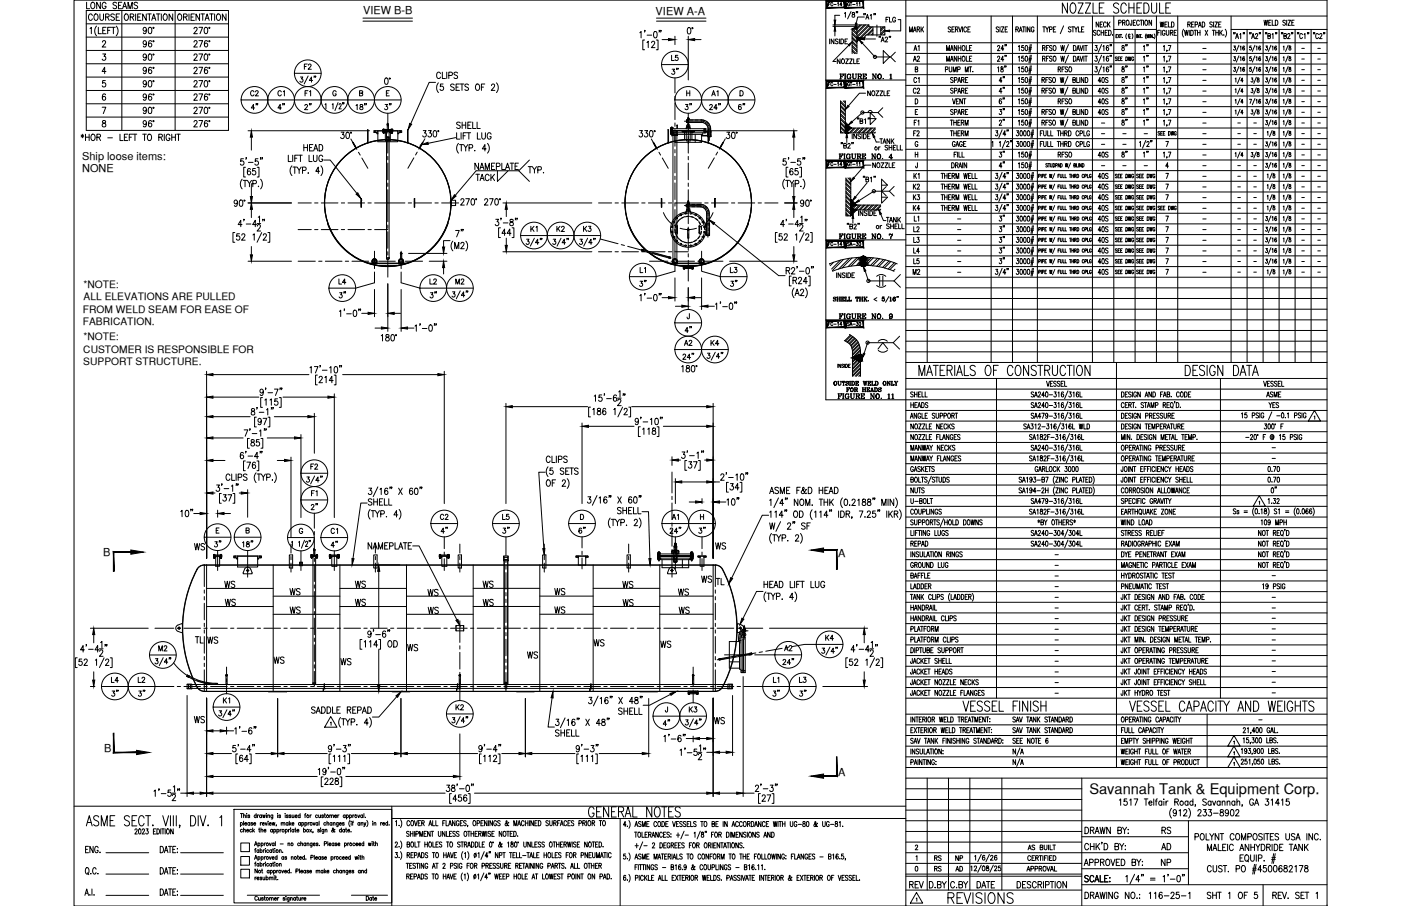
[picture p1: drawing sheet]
<svg xmlns="http://www.w3.org/2000/svg" width="432mm" height="279mm" viewBox="0 0 432 279" stroke-linecap="round" stroke-linejoin="round" font-family="sans-serif">
<defs><g id="words">
<text font-size="6.6" x="291.4" y="279.8">REVISIONS</text>
<g font-size="5.3">
<text x="196.1" y="89.6">3&quot;</text>
<text x="54.7" y="160.5">10&quot;</text>
<text x="177.4" y="165.8">6&quot;</text>
<text x="214.5" y="165.8">3&quot;</text>
<text x="219.8" y="170.7">WS</text>
<text x="88.5" y="184.9">WS</text>
<text x="108.7" y="182.4">WS</text>
<text x="147.8" y="182.4">WS</text>
<text x="208.1" y="184.9">WS</text>
<text x="219.8" y="181.7">TL</text>
<text x="68.4" y="188">WS</text>
<text x="88.5" y="190.5">WS</text>
<text x="108.7" y="188">WS</text>
<text x="131.2" y="190.5">WS</text>
<text x="148.2" y="188">WS</text>
<text x="170" y="190.5">WS</text>
<text x="208.5" y="190.5">WS</text>
<text x="59.3" y="199.7">TL</text>
<text x="63.1" y="199.7">WS</text>
<text x="104.1" y="206.4">WS</text>
<text x="161.6" y="204.3">WS</text>
<text x="279.4" y="275.2">REV</text>
</g>
<g font-size="4.9">
<text x="26.5" y="7.4">COURSE</text>
<text x="355.2" y="16.9" transform="rotate(-90 355.2 16.9)">1&quot;</text>
<text x="92.8" y="22.6">F2</text>
<text x="206" y="24">3&quot;</text>
<text x="355.2" y="20.1" transform="rotate(-90 355.2 20.1)">1&quot;</text>
<text x="355.2" y="23.3" transform="rotate(-90 355.2 23.3)">1&quot;</text>
<text x="284.7" y="26.8" transform="rotate(-90 284.7 26.8)">C1</text>
<text x="306.9" y="30">4&quot;</text>
<text x="310.8" y="26.8" transform="rotate(-90 310.8 26.8)">4&quot;</text>
<text x="337.6" y="26.8">40S</text>
<text x="355.2" y="30" transform="rotate(-90 355.2 30)">1&quot;</text>
<text x="76.6" y="34.9">4&quot;</text>
<text x="84.7" y="34.9">4&quot;</text>
<text x="97" y="34.9" transform="rotate(-90 97 34.9)">2&quot;</text>
<text x="109" y="34.9">18&quot;</text>
<text x="117.5" y="34.9">3&quot;</text>
<text x="210.3" y="34.9">3&quot;</text>
<text x="217.7" y="34.9">24&quot;</text>
<text x="226.8" y="34.9">6&quot;</text>
<text x="306.9" y="33.2">6&quot;</text>
<text x="351.4" y="33.2">1&quot;</text>
<text x="306.9" y="39.9">2&quot;</text>
<text x="337.6" y="36.7">40S</text>
<text x="355.2" y="39.9" transform="rotate(-90 355.2 39.9)">1&quot;</text>
<text x="306.9" y="49.7">3&quot;</text>
<text x="306.9" y="52.9">4&quot;</text>
<text x="337.6" y="49.7">40S</text>
<text x="355.2" y="49.7" transform="rotate(-90 355.2 49.7)">1&quot;</text>
<text x="145.7" y="56.8">TACK</text>
<text x="280.5" y="59.6">K2</text>
<text x="337.6" y="56.4">40S</text>
<text x="337.6" y="59.6">40S</text>
<text x="280.5" y="66.3">K4</text>
<text x="310.8" y="69.5" transform="rotate(-90 310.8 69.5)">3&quot;</text>
<text x="337.6" y="66.3">40S</text>
<text x="337.6" y="69.5">40S</text>
<text x="162.6" y="72.7">K1</text>
<text x="170.7" y="72.7">K2</text>
<text x="178.9" y="72.7">K3</text>
<text x="306.9" y="72.7">3&quot;</text>
<text x="306.9" y="75.8">3&quot;</text>
<text x="284.7" y="79.4" transform="rotate(-90 284.7 79.4)">L4</text>
<text x="306.9" y="82.5">3&quot;</text>
<text x="337.6" y="79.4">40S</text>
<text x="103.7" y="88.9">L4</text>
<text x="131.6" y="88.9">L2</text>
<text x="139.7" y="88.9">M2</text>
<text x="224.4" y="85.4">L3</text>
<text x="210.3" y="103.7">4&quot;</text>
<text x="390.2" y="127">YES</text>
<text x="94.9" y="146">F2</text>
<text x="99.1" y="154.2" transform="rotate(-90 99.1 154.2)">F1</text>
<text x="394.8" y="153.1" transform="rotate(-90 394.8 153.1)">0&quot;</text>
<text x="134.8" y="161.6">C2</text>
<text x="154.2" y="161.6">L5</text>
<text x="206.4" y="161.6">A1</text>
<text x="105.1" y="165.8" transform="rotate(-90 105.1 165.8)">C1</text>
<text x="139" y="165.8" transform="rotate(-90 139 165.8)">4&quot;</text>
<text x="58.9" y="170.7">WS</text>
<text x="69.1" y="170" transform="rotate(-90 69.1 170)">3&quot;</text>
<text x="105.1" y="170" transform="rotate(-90 105.1 170)">4&quot;</text>
<text x="68.4" y="182.4">WS</text>
<text x="130.9" y="184.9">WS</text>
<text x="170" y="184.5">WS</text>
<text x="191.2" y="182.4">WS</text>
<text x="191.2" y="188">WS</text>
<text x="48" y="202.1">M2</text>
<text x="124.9" y="201.8">WS</text>
<text x="182" y="200.4">WS</text>
<text x="202.8" y="200.7">WS</text>
<text x="83.6" y="205.7">WS</text>
<text x="240.2" y="206">24&quot;</text>
<text x="33.5" y="215.9">3&quot;</text>
<text x="41.6" y="215.9">3&quot;</text>
<text x="237.4" y="215.9">3&quot;</text>
<text x="245.5" y="215.9">3&quot;</text>
<text x="211.7" y="220.8">K3</text>
<text x="58.9" y="224">WS</text>
<text x="203.6" y="225.1">4&quot;</text>
<text x="219.4" y="224.4">WS</text>
<text x="357" y="263.2">AD</text>
<text x="357.4" y="258.2">RS</text>
<text x="357" y="268.1">NP</text>
</g>
<text font-size="4.5" x="335.7" y="244.9">Savannah Tank &amp; Equipment Corp.</text>
<g font-size="4.4">
<text x="272.3" y="8.1">FLG</text>
<text x="279.4" y="10.9">MARK</text>
<text x="336.9" y="9.5">NECK</text>
<text x="356.7" y="9.5">WELD</text>
<text x="284.3" y="16.9" transform="rotate(-90 284.3 16.9)">A1</text>
<text x="348.5" y="16.9" transform="rotate(-90 348.5 16.9)">8&quot;</text>
<text x="206" y="19.8">L5</text>
<text x="280.5" y="20.1">A2</text>
<text x="348.5" y="23.3" transform="rotate(-90 348.5 23.3)">8&quot;</text>
<text x="280.5" y="30">C2</text>
<text x="337.6" y="30">40S</text>
<text x="348.5" y="30" transform="rotate(-90 348.5 30)">8&quot;</text>
<text x="76.2" y="30.7">C2</text>
<text x="84.7" y="30.7">C1</text>
<text x="93.1" y="30.7">F1</text>
<text x="218.4" y="30.7">A1</text>
<text x="325.3" y="33.2">RFSO</text>
<text x="337.6" y="33.2">40S</text>
<text x="348.5" y="33.2" transform="rotate(-90 348.5 33.2)">8&quot;</text>
<text x="284.3" y="39.9" transform="rotate(-90 284.3 39.9)">F1</text>
<text x="348.5" y="39.9" transform="rotate(-90 348.5 39.9)">8&quot;</text>
<text x="270.2" y="45.5">TANK</text>
<text x="280.8" y="43">F2</text>
<text x="348.5" y="49.7" transform="rotate(-90 348.5 49.7)">8&quot;</text>
<text x="284.3" y="56.4" transform="rotate(-90 284.3 56.4)">K1</text>
<text x="280.5" y="62.8">K3</text>
<text x="337.6" y="62.8">40S</text>
<text x="284.3" y="69.5" transform="rotate(-90 284.3 69.5)">L1</text>
<text x="280.8" y="72.7">L2</text>
<text x="280.8" y="75.8">L3</text>
<text x="337.6" y="72.7">40S</text>
<text x="337.6" y="75.8">40S</text>
<text x="280.8" y="82.5">L5</text>
<text x="337.6" y="82.5">40S</text>
<text x="200" y="85.4" transform="rotate(-90 200 85.4)">L1</text>
<text x="280.5" y="85.7">M2</text>
<text x="337.6" y="85.7">40S</text>
<text x="209.9" y="107.6">A2</text>
<text x="218.4" y="107.6">K4</text>
<text x="240.9" y="201.8">A2</text>
<text x="253.6" y="198.6">K4</text>
<text x="33.5" y="211.7">L4</text>
<text x="41.6" y="211.7">L2</text>
<text x="237.4" y="211.7">L1</text>
<text x="245.5" y="211.7">L3</text>
<text x="68.1" y="218">K1</text>
<text x="139.7" y="220.1">K2</text>
<text x="287.2" y="269.9">RS</text>
<text x="287.2" y="266.7">RS</text>
<text x="293.5" y="266.7">NP</text>
<text x="293.9" y="269.9">AD</text>
</g>
<g font-size="3.4">
<text x="111.9" y="4.4">VIEW B-B</text>
<text x="202.1" y="4.5">VIEW A-A</text>
<text x="25.3" y="49.4">Ship loose items:</text>
<text x="25.3" y="53.2">NONE</text>
<text x="31.8" y="171.4">B</text>
<text x="258.3" y="171.9">A</text>
<text x="32.1" y="231.9">B</text>
<text x="258.3" y="239.2">A</text>
</g>
<g font-size="3.2">
<text x="25.7" y="88.7">*NOTE:</text>
<text x="25.8" y="92.6">ALL ELEVATIONS ARE PULLED</text>
<text x="25.5" y="96.4">FROM WELD SEAM FOR EASE OF</text>
<text x="25.5" y="100.3">FABRICATION.</text>
<text x="25.7" y="104.9">*NOTE:</text>
<text x="25.7" y="108.8">CUSTOMER IS RESPONSIBLE FOR</text>
<text x="25.7" y="112.6">SUPPORT STRUCTURE.</text>
</g>
<g font-size="2.6">
<text x="369.7" y="16.2">-</text>
<text x="400.4" y="16.2">-</text>
<text x="405.3" y="16.2">-</text>
<text x="369.7" y="19.4">-</text>
<text x="369.7" y="22.6">-</text>
<text x="400.4" y="19.4">-</text>
<text x="400.4" y="22.6">-</text>
<text x="405.3" y="19.4">-</text>
<text x="405.3" y="22.6">-</text>
<text x="369.7" y="26.1">-</text>
<text x="369.7" y="29.3">-</text>
<text x="400.4" y="26.1">-</text>
<text x="400.4" y="29.3">-</text>
<text x="405.3" y="26.1">-</text>
<text x="405.3" y="29.3">-</text>
<text x="369.7" y="32.5">-</text>
<text x="369.7" y="36">-</text>
<text x="400.4" y="32.5">-</text>
<text x="400.4" y="36">-</text>
<text x="405.3" y="32.5">-</text>
<text x="405.3" y="36">-</text>
<text x="338.7" y="39.2">-</text>
<text x="369.7" y="39.2">-</text>
<text x="380.6" y="39.2">-</text>
<text x="385.6" y="39.2">-</text>
<text x="400.4" y="39.2">-</text>
<text x="405.3" y="39.2">-</text>
<text x="338.7" y="45.9">-</text>
<text x="338.7" y="42.3">-</text>
<text x="345" y="45.9">-</text>
<text x="345" y="42.3">-</text>
<text x="351.7" y="42.3">-</text>
<text x="369.7" y="45.9">-</text>
<text x="369.7" y="42.3">-</text>
<text x="380.6" y="45.9">-</text>
<text x="380.6" y="42.3">-</text>
<text x="385.6" y="45.9">-</text>
<text x="385.6" y="42.3">-</text>
<text x="400.4" y="45.9">-</text>
<text x="400.4" y="42.3">-</text>
<text x="405.3" y="45.9">-</text>
<text x="405.3" y="42.3">-</text>
<text x="338.7" y="52.2">-</text>
<text x="345" y="52.2">-</text>
<text x="351.7" y="52.2">-</text>
<text x="369.7" y="49">-</text>
<text x="369.7" y="52.2">-</text>
<text x="380.6" y="52.2">-</text>
<text x="385.6" y="52.2">-</text>
<text x="400.4" y="49">-</text>
<text x="400.4" y="52.2">-</text>
<text x="405.3" y="49">-</text>
<text x="405.3" y="52.2">-</text>
<text x="369.7" y="55.7">-</text>
<text x="369.7" y="58.9">-</text>
<text x="380.6" y="55.7">-</text>
<text x="380.6" y="58.9">-</text>
<text x="385.6" y="55.7">-</text>
<text x="385.6" y="58.9">-</text>
<text x="400.4" y="55.7">-</text>
<text x="400.4" y="58.9">-</text>
<text x="405.3" y="55.7">-</text>
<text x="405.3" y="58.9">-</text>
<text x="369.7" y="62.1">-</text>
<text x="369.7" y="65.6">-</text>
<text x="380.6" y="62.1">-</text>
<text x="380.6" y="65.6">-</text>
<text x="385.6" y="62.1">-</text>
<text x="385.6" y="65.6">-</text>
<text x="400.4" y="62.1">-</text>
<text x="400.4" y="65.6">-</text>
<text x="405.3" y="62.1">-</text>
<text x="405.3" y="65.6">-</text>
<text x="294.2" y="68.8">-</text>
<text x="294.2" y="72">-</text>
<text x="369.7" y="68.8">-</text>
<text x="369.7" y="72">-</text>
<text x="380.6" y="68.8">-</text>
<text x="380.6" y="72">-</text>
<text x="385.6" y="68.8">-</text>
<text x="385.6" y="72">-</text>
<text x="400.4" y="68.8">-</text>
<text x="400.4" y="72">-</text>
<text x="405.3" y="68.8">-</text>
<text x="405.3" y="72">-</text>
<text x="294.2" y="75.5">-</text>
<text x="369.7" y="75.5">-</text>
<text x="380.6" y="75.1">-</text>
<text x="385.6" y="75.1">-</text>
<text x="400.4" y="75.1">-</text>
<text x="405.3" y="75.1">-</text>
<text x="294.2" y="78.7">-</text>
<text x="294.2" y="81.8">-</text>
<text x="369.7" y="78.7">-</text>
<text x="369.7" y="81.8">-</text>
<text x="380.6" y="78.7">-</text>
<text x="380.6" y="81.8">-</text>
<text x="385.6" y="78.7">-</text>
<text x="385.6" y="81.8">-</text>
<text x="400.4" y="78.7">-</text>
<text x="400.4" y="81.8">-</text>
<text x="405.3" y="78.7">-</text>
<text x="405.3" y="81.8">-</text>
<text x="294.2" y="85.4">-</text>
<text x="369.7" y="85.4">-</text>
<text x="380.6" y="85">-</text>
<text x="385.6" y="85">-</text>
<text x="400.4" y="85">-</text>
<text x="405.3" y="85">-</text>
<text x="391.2" y="139.3">-</text>
<text x="391.2" y="142.5">-</text>
<text x="324.2" y="172.2">-</text>
<text x="324.2" y="175.7">-</text>
<text x="324.2" y="178.9">-</text>
<text x="391.2" y="178.9">-</text>
<text x="324.2" y="185.6">-</text>
<text x="324.2" y="182">-</text>
<text x="391.2" y="185.6">-</text>
<text x="324.2" y="191.9">-</text>
<text x="324.2" y="188.7">-</text>
<text x="391.2" y="191.9">-</text>
<text x="391.2" y="188.7">-</text>
<text x="324.2" y="195.4">-</text>
<text x="391.2" y="195.1">-</text>
<text x="324.2" y="198.6">-</text>
<text x="324.2" y="201.8">-</text>
<text x="391.2" y="201.8">-</text>
<text x="391.2" y="198.6">-</text>
<text x="324.2" y="205.3">-</text>
<text x="324.2" y="208.5">-</text>
<text x="391.2" y="205">-</text>
<text x="391.2" y="208.5">-</text>
<text x="324.2" y="211.7">-</text>
<text x="324.2" y="214.8">-</text>
<text x="391.2" y="214.8">-</text>
<text x="391.2" y="211.7">-</text>
<text x="387" y="223.3">-</text>
</g>
</g></defs>
<!-- layer: TEXT -->
<g fill="none" stroke="#000" stroke-width=".31">
<path d="M111.9 5.6h15.2M111.9 6.5h15.2M202.3 5.6h15.3M202.3 6.5h15.3M255.3 1.3h.4M255.7 12v1.5M255.9 .8h-.6v1M256.7 1a.32 .32 0 0 0-.4-.2 .32 .32 0 0 0-.2 .4v.2a.32 .32 0 0 0 .2 .4 .32 .32 0 0 0 .4-.2M256.7 7.7h6.8M256.7 8.1h6.8M257 1.4h.7M257 12v1.5l-.8-1.5v1.5"/>
<path d="M257.3 9.6v1.5M258.1 1l.3-.2v1M258.3 12.2l-.3-.2-.6 .2 .2 .4 .6 .3 .1 .4-.3 .2-.6-.2M258.7 12v1.5M258.8 4.7h-1.5v1.5M258.9 18.2v1.4l-.8-1.4v1.4M259.2 12a.75 .75 0 0 1 .8 .8 .75 .75 0 0 1-.8 .7zM259.5 1.5h-.7l.5-.7v1M259.6 18.2h.1a.7 .7 0 0 1 .6 .7 .7 .7 0 0 1-.7 .7l-.3-.5zM260.3 4.1l.3-.3v1.5M260.4 12.7h.5M260.6 18.2h.9l-.9 1.4h.9"/>
<path d="M261.2 12h-.8v1.5h.8M261.6 14l-4.9 5h1M261.8 1a.33 .33 0 0 0-.4-.2 .33 .33 0 0 0-.2 .4v.2a.33 .33 0 0 0 .3 .4 .33 .33 0 0 0 .3-.4h-.2M261.9 18.2h.8l-.8 1.4h.8M262 .8h.6M262.3 .8v1M262.3 3.6l-1.1 2.2M262.6 13.1l1.5 1.5M262.6 14.4l1.5 1.5M262.6 15.7l.8 .9M262.6 11.8l1.5 1.5M262.6 10.5l1.5 1.5"/>
<path d="M262.6 9.2l1.5 1.5M262.6 12.7l1.5 1.5M262.6 14l1.5 1.5M262.6 15.3l1.3 1.3M262.6 11.4l1.5 1.5M262.6 10.1l1.5 1.5M262.7 3.9v.4a.54 .54 0 0 1 .7 .3 .54 .54 0 0 1-.3 .7 .47 .47 0 0 1-.5-.5 .47 .47 0 0 1 .6-.4l.1-.5zM262.8 1.4h.7M262.8 8.9l1.3 1.3M263.1 18.2v1.4h.7M263.7 8.9l.4 .5M264 1l.2-.2v1"/>
<path d="M264 3.6l-.1 .4M264.1 8.9h.1M264.1 7.7h3.7v.6h4.9v2.5h-5.5l-.5 .1-.1 .5M264.1 8.9h-1.5v7.7M264.1 18.9h.5M264.1 7.7v8.9M264.2 7.7h-.1M264.4 3.6l-.2 .4M264.8 1l.2-.2v1M264.9 18.2h-.8v1.4h.8M265 7.7l-.9 .9M265.5 7.7l-1.4 1.4"/>
<path d="M265.8 13.3l3.9 4.3h4.8M266.3 4.2l-.1 .4M266.3 12h3.5M266.3 7.7l-2.2 2.2M266.4 5.2h-2l-.5 2.1M266.7 4.2l-.1 .4M266.8 7.7l-2.7 2.7M266.8 5.9l.5-1.5 .5 1.5M267 5.4h.6M267.7 7.7l-3.6 3.5M267.8 8l-3.7 3.6h2.5v-.2l-.3 .2M268.2 4.7l.3-.3v1.5"/>
<path d="M268.4 8.3l-3.4 3.3M268.8 8.3l-3.3 3.3M269 8.3v2.5M269 8.9l-1.8 1.9M269 10.2l-.5 .6M269 9.4l-1.4 1.4M269 10.6l-.1 .2M269.4 4.2l-.1 .4M269.8 4.2l-.1 .4M271 11.2l-.1 .4M271.4 11.2l-.1 .4M271.5 8.3v2.5"/>
<path d="M271.6 12.9l.5-1.5 .4 1.5M271.8 12.4h.6M272.2 15.6l2 2-2 2zM272.7 9.1l-1.2 1.3M272.7 10.4l-.3 .4M272.7 9.6l-1.2 1.2M272.8 11.8l.3-.4 .4 .3-.7 1.2h.8M274.2 11.2l-.2 .4M274.5 11.2l-.1 .4M275.9 16.1l-1.4 1.5 1.4 1.5M291.7 15.6v-1.6l.5 1.6 .4-1.6v1.6M291.7 18.9v-1.6l.5 1.6 .4-1.6v1.6"/>
<path d="M292.9 15.6l.5-1.6 .4 1.6M292.9 18.9l.5-1.6 .4 1.6M293 8.5a.4 .4 0 0 0-.6-.2 .4 .4 0 0 0-.1 .6l.5 .2a.42 .42 0 0 1 .1 .7 .42 .42 0 0 1-.7-.2M293.1 15.1h.5M293.1 18.4h.5M293.4 9h.5M294.1 8.3h-.7v1.6h.7M294.5 9h.6l.1-.6-.7-.1v1.6M294.9 9l.4 .9M294.9 14v1.6l-.8-1.6v1.6M294.9 17.3v1.6l-.8-1.6v1.6M295.3 14v1.6"/>
<path d="M295.3 17.3v1.6M295.3 14.8h.8M295.3 18.1h.8M295.5 8.3l.4 1.6 .5-1.6M296.1 14v1.6M296.1 17.3v1.6M296.7 8.3v1.6M296.8 14.1l.1-.1a.83 .83 0 0 1 .6 .8 .83 .83 0 0 1-.6 .8 1.09 1.09 0 0 1-.1-1.5zM296.8 17.4l.1-.1a.83 .83 0 0 1 .6 .8 .83 .83 0 0 1-.6 .8 1.09 1.09 0 0 1-.1-1.5zM297.8 14v1.6h.7M297.8 17.3v1.6h.7M297.9 8.7a.44 .44 0 0 0-.6-.4 .44 .44 0 0 0-.2 .6v.3a.44 .44 0 0 0 .2 .7 .44 .44 0 0 0 .6-.4"/>
<path d="M298.3 9h.4M298.8 14.8h.4M298.8 18.1h.4M299 8.3h-.7v1.6h.7M299.5 14h-.7v1.6h.7M299.5 17.3h-.7v1.6h.7M307.4 14.4l.1-.2a.35 .35 0 0 1 .5-.1 .35 .35 0 0 1 .1 .5l-.7 1h.8M307.4 17.7l.1-.2a.36 .36 0 0 1 .5-.1 .36 .36 0 0 1 .1 .5l-.7 1h.8M307.8 8.5a.39 .39 0 0 0-.6-.2 .39 .39 0 0 0-.1 .6l.5 .2a.42 .42 0 0 1 .1 .7 .42 .42 0 0 1-.7-.2M308.2 8.3v1.6M308.6 8.3h.8l-.8 1.6h.8M309.4 15.1h-.9l.6-1.1v1.6"/>
<path d="M309.4 18.4h-.9l.6-1.1v1.6M309.8 9h.4M309.8 13.8l-.1 .4M309.8 17.1l-.1 .4M310.2 13.8l-.2 .4M310.2 17.1l-.2 .4M310.5 8.3h-.7v1.6h.7M313.1 9h.7v-.6l-.7-.1v1.6M313.5 9l.4 .9M313.9 14.3l.3-.3v1.6M313.9 17.6l.3-.3v1.6M314.1 9.9l.5-1.6 .4 1.6"/>
<path d="M314.3 9.3h.6M315.1 8.3h.8M315.5 14h-.6v.7a.45 .45 0 0 1 .6 .1 .45 .45 0 0 1 0 .6 .45 .45 0 0 1-.7-.1M315.5 17.3h-.6v.7a.46 .46 0 0 1 .6 0 .46 .46 0 0 1 0 .7 .46 .46 0 0 1-.7-.1M315.5 8.3v1.6M316.1 14.1l.2-.1a.92 .92 0 0 1 0 1.6l-.3-.7zM316.1 17.4l.2-.1a.92 .92 0 0 1 0 1.6l-.3-.3zM316.2 8.3v1.6M317.1 15.2h.8M317.1 18.5h.8M317.1 14.7h.8M317.1 18h.8"/>
<path d="M317.4 8.3v1.6l-.7-1.6v1.6M317.5 13.7l-.4 2.4M317.5 17l-.4 2.4M317.9 13.7l-.4 2.4M317.9 17l-.4 2.4M318.7 8.7a.44 .44 0 0 0-.6-.4 .44 .44 0 0 0-.3 .6v.3a.46 .46 0 0 0 .5 .7 .46 .46 0 0 0 .4-.7h-.3M321.3 14.8l.7-.1 .1-.5-.8-.2v1.6M321.3 18.1l.7-.1 .1-.5-.8-.2v1.6M321.4 8.3h.8M321.7 14.8l.4 .8M321.7 18.1l.4 .8M321.8 8.3v1.6"/>
<path d="M322.3 8.3l.4 .7v.9M322.5 14.8h.4M322.5 18.1h.4M323.2 8.3l-.5 .7M323.2 14h-.7v1.6M323.2 17.3h-.7v1.6M323.5 9.1l.6-.1 .1-.6-.7-.1v1.6M324.2 14.3l-.2-.3-.6 .3 .1 .3 .5 .3a.42 .42 0 0 1 .1 .6 .42 .42 0 0 1-.7-.1M324.2 17.5l-.2-.2-.6 .2 .2 .4 .4 .2a.42 .42 0 0 1 .1 .7 .42 .42 0 0 1-.7-.1M324.7 9h.4M324.8 14.1l.1-.1a.83 .83 0 0 1 .6 .8 .83 .83 0 0 1-.6 .8 1.09 1.09 0 0 1-.1-1.5zM324.8 17.4l.1-.1a.83 .83 0 0 1 .6 .8 .83 .83 0 0 1-.6 .8 1.09 1.09 0 0 1-.1-1.5z"/>
<path d="M325.4 8.3h-.7v1.6h.7M326.9 14l.3 1.6 .3-1.6 .3 1.6 .3-1.6M326.9 17.3l.3 1.6 .3-1.6 .3 1.6 .3-1.6M327.8 8l-1 2.4M329 .9v3.2l-1.6-3.2v3.2M329.3 13.7l-1 2.4M329.3 17l-1 2.4M330.1 8.5a.4 .4 0 0 0-.6-.2 .4 .4 0 0 0-.1 .6l.4 .2a.43 .43 0 0 1 .2 .7 .43 .43 0 0 1-.7-.2M330.2 1.1l.3-.2a1.52 1.52 0 0 1 1 2.4 .78 .78 0 0 1-.8 .8 .78 .78 0 0 1-.8-.8l-.1-1.2zM330.3 8.3h.8M330.7 8.3v1.6M330.8 14a.79 .79 0 0 1 .8 .8 .79 .79 0 0 1-.8 .8z"/>
<path d="M330.8 17.3a.79 .79 0 0 1 .8 .8 .79 .79 0 0 1-.8 .8zM331.2 8.3l.4 .7v.9M331.9 15.6l.4-1.6 .4 1.6M331.9 18.9l.4-1.6 .4 1.6M332 15.1h.6M332 18.4h.6M332.1 8.3l-.5 .7M332.3 .9h1.5l-1.5 3.2h1.5M332.4 8.3v1.6h.7M332.9 14l.4 1.6 .5-1.6M332.9 17.3l.4 1.6 .5-1.6M333.3 9h.5"/>
<path d="M334.1 14v1.6M334.1 17.3v1.6M334.1 8.3h-.8v1.6h.8M334.3 14h.8M334.3 17.3h.8M334.5 .9h1.6l-1.6 3.2h1.6M334.7 14v1.6M334.7 17.3v1.6M336.9 .9v3.2h1.3M337.5 14h.7l-.4 .6a.46 .46 0 0 1 .4 .7 .46 .46 0 0 1-.8 0M337.5 17.3h.7l-.4 .6a.45 .45 0 0 1 .4 .7 .45 .45 0 0 1-.8 0M338.8 2.4h.9"/>
<path d="M339.5 13.7l-1 2.4M339.5 17l-1 2.4M340 14.3l.2-.3v1.6M340 17.6l.2-.3v1.6M340.3 .9h-1.5v3.2h1.5M341.7 14.3l-.3-.3a.95 .95 0 0 0 0 1.6 .47 .47 0 0 0 .3-.5 .47 .47 0 0 0-.6-.4l-.1 .4M341.7 17.5l-.3-.2a.95 .95 0 0 0 0 1.6 .47 .47 0 0 0 .3-.6 .47 .47 0 0 0-.6-.3l-.1 .4M342.2 13.8l-.1 .4M342.2 17.1l-.1 .4M342.6 13.8l-.2 .4M342.6 17.1l-.2 .4M344 11.1h.2"/>
<path d="M344.3 17.7l-.2-.2-.4 .2 .4 .4a.3 .3 0 0 1 .2 .5 .3 .3 0 0 1-.5 0l-.1-.1M344.4 10.6h-.4v1M344.6 10.6l.5 1M344.8 1.4a.79 .79 0 0 0-1.1-.5 .79 .79 0 0 0-.4 1.1l1 .6a.82 .82 0 0 1 .4 1.2 .82 .82 0 0 1-1.3 .1l-.2-.3M344.8 7h.7v-.7l-.7-.1v1.6M345.1 10.6l-.5 1M345.1 17.5h-.5v1.2M345.2 10.6h.5M345.5 10.6v1M345.9 17.5h-.5v1.2M346 7l.6-.1v-.6l-.6-.1v1.6M346.4 7l.4 .8"/>
<path d="M347 17.5a.57 .57 0 0 1 .6 .6 .57 .57 0 0 1-.6 .6zM347.2 1.7a.79 .79 0 0 0-.8-.8 .79 .79 0 0 0-.8 .8l-.1 1.2a.88 .88 0 0 0 .6 1.1 .88 .88 0 0 0 1.1-.7M347.2 10.4l-.2 .7 .2 .8M347.3 6.3l.1-.1a.84 .84 0 0 1 .6 .8 .84 .84 0 0 1-.6 .8 1.12 1.12 0 0 1-.1-1.5zM347.8 17.5l.2 1.2 .2-1.2 .2 1.2 .2-1.2M347.9 .9v3.2M347.9 2.4h1.6M348 10.8v1h.4M348.3 10.8a.28 .28 0 0 0-.4-.3 .28 .28 0 0 0-.1 .4v.2a.27 .27 0 0 0 .2 .4 .27 .27 0 0 0 .3-.2M348.8 6.2v1.5l-.3 .1-.2-.5M348.9 10.4l.3 .7-.3 .8M349.3 7h.4"/>
<path d="M349.4 17.8a.31 .31 0 0 0-.4-.2 .31 .31 0 0 0-.2 .4v.2a.32 .32 0 0 0 .3 .5 .32 .32 0 0 0 .3-.5h-.2M349.5 .9v3.2M350 6.2h-.7v1.6h.7M350.3 10.6v1M350.4 2.4h.9M351.1 10.6v1l-.5-1v1M351.2 6.6a.44 .44 0 0 0-.6-.4 .44 .44 0 0 0-.3 .6v.4a.44 .44 0 0 0 .3 .6 .44 .44 0 0 0 .6-.4M351.3 10.6h.4M351.4 6.2h.7M351.5 10.6v1M351.8 6.2v1.6M351.9 .9h-1.5v3.2h1.5"/>
<path d="M352.4 6.2v1.6M352.6 .9h.7a1.9 1.9 0 0 1 0 3.2h-.7zM353.1 6.3l.1-.1a.83 .83 0 0 1 .6 .8 .83 .83 0 0 1-.6 .8 1.09 1.09 0 0 1-.1-1.5zM353.3 10.5l-.3 .6 .3 .9M353.5 11.6v-1l.3 1 .3-1v1M354.4 10.6v1M354.9 .9v2.3a.79 .79 0 0 0 .4 .7 .79 .79 0 0 0 .9 0l.3-.7v-2.3M354.9 6.2v1.6l-.8-1.6v1.6M355.1 10.6v1l-.5-1v1M355.7 10.5l.3 .6-.3 .9M357.4 .9v3.2h1.4M358.6 14.3l.2-.3v1.6"/>
<path d="M358.6 17.6l.2-.3v1.6M359.3 2.4h.9M359.7 15.5l-.1 .4M359.7 18.8l-.1 .4M360.1 14h.8l-.6 1.6M360.1 17.3h.8l-.6 1.6M360.8 .9h-1.5v3.2h1.5M364.8 9a2.08 2.08 0 0 0 0 2.4M365.1 9.3l.3 1.6 .2-1.6 .3 1.6 .3-1.6M366.1 7.5h.7v-.7h-.7v1.5M366.5 7.5l.4 .8M366.5 9.3v1.6"/>
<path d="M367 9.3a.78 .78 0 0 1 .8 .8 .78 .78 0 0 1-.8 .8zM367.3 7.5h.4M368 6.8h-.7v1.5h.7M368 9.3h.8M368.3 7.6l.8-.1-.1-.7h-.7v1.5M368.4 9.3v1.6M369.1 9.3v1.6M369.1 10.1h.8M369.4 8.3l.4-1.5 .4 1.5M369.5 7.8h.6M369.9 9.3v1.6M370.5 6.8a.78 .78 0 0 1 .9 .8 .78 .78 0 0 1-.9 .7z"/>
<path d="M371.4 9.3l.8 1.6M372.2 9.3l-.8 1.6M373.6 7l-.2-.2-.5 .2 .1 .4 .6 .5-.2 .4-.5-.2M373.6 9.3h.8M374 6.8v1.5M374 9.3v1.6M374.4 6.8h.8l-.8 1.5h.8M374.7 10.1h.8M374.7 9.3v1.6M375.5 9.3v1.6M375.6 7.5h.5M375.9 9.3v1.6"/>
<path d="M376.2 10l.5 .9M376.3 6.8h-.7v1.5h.7M376.7 9.3l-.8 1.1M377.2 10.8h.1M377.6 9a1.99 1.99 0 0 1 0 2.4M380.3 14.2h.5l-.3 .5a.37 .37 0 0 1 .3 .5 .37 .37 0 0 1-.6 0M380.3 17.5h.5l-.3 .4a.37 .37 0 0 1 .3 .6 .37 .37 0 0 1-.6 0M380.3 10.1l-.1 .4M380.7 10.1l-.2 .4M380.8 11.9l.5-1.6 .4 1.6M381 11.4h.6M381.8 13.9l-.8 2"/>
<path d="M381.8 17.2l-.8 2M382.1 10.6l.3-.3v1.6M382.2 14.4l.2-.2v1.3M382.2 17.7l.2-.2v1.2M383.2 10.1l-.1 .4M383.6 14.4l-.1-.2a.63 .63 0 0 0-.6 .6 .63 .63 0 0 0 .4 .7 .37 .37 0 0 0 .3-.5 .37 .37 0 0 0-.4-.3l-.2 .3M383.6 17.7l-.2-.2a.63 .63 0 0 0-.4 .6 .63 .63 0 0 0 .5 .6 .38 .38 0 0 0 .1-.5 .38 .38 0 0 0-.4-.2l-.2 .3M383.6 10.1l-.1 .4M385.3 10.1l-.2 .4M385.6 10.1l-.1 .4M385.7 14.2h-.5l-.1 .5a.36 .36 0 0 1 .6 .1 .36 .36 0 0 1-.1 .5 .36 .36 0 0 1-.5-.1M385.7 17.5h-.5l-.1 .5a.36 .36 0 0 1 .6 0 .36 .36 0 0 1-.1 .6 .36 .36 0 0 1-.5-.1"/>
<path d="M385.8 11.9l.4-1.6 .5 1.6M385.9 11.4h.6M386.8 13.9l-.8 2M386.8 17.2l-.8 2M386.9 10.7l.1-.2a.42 .42 0 0 1 .6 0 .42 .42 0 0 1-.1 .7l-.6 .7h.8M387.1 14.4l.3-.2v1.3M387.1 17.7l.3-.2v1.2M388.2 10.1l-.1 .4M388.5 14.4v-.2a.63 .63 0 0 0-.7 .6 .63 .63 0 0 0 .4 .7 .37 .37 0 0 0 .3-.5 .37 .37 0 0 0-.4-.3l-.1 .3M388.5 17.7l-.2-.2a.63 .63 0 0 0-.4 .6 .63 .63 0 0 0 .5 .6 .38 .38 0 0 0 .1-.5 .38 .38 0 0 0-.4-.2l-.1 .3M388.5 10.1l-.1 .4M389.6 6.2l.2 1.6 .3-1.6 .3 1.6 .3-1.6"/>
<path d="M390.1 10.1l-.1 .4M390.1 14.2h.5l-.2 .5a.37 .37 0 0 1 .3 .5 .37 .37 0 0 1-.7 0M390.1 17.5h.5l-.2 .4a.37 .37 0 0 1 .3 .6 .37 .37 0 0 1-.7 0M390.4 10.1l-.1 .4M390.8 11.1l.7-.1v-.6l-.7-.1v1.6l.7-.1 .1-.4-.3-.3M391 7h.5M391.7 13.9l-.8 2M391.7 17.2l-.8 2M391.8 6.2h-.8v1.6h.8M392.1 14.4l.2-.2v1.3M392.1 10.6l.2-.3v1.6M392.1 17.7l.2-.2v1.2"/>
<path d="M392.1 6.2v1.6h.7M393.1 6.2a.79 .79 0 0 1 .8 .8 .79 .79 0 0 1-.8 .8zM393.2 10.1l-.1 .4M393.4 14.4v-.2a.58 .58 0 0 0-.5 .6 .58 .58 0 0 0 .4 .6 .37 .37 0 0 0 .2-.5 .37 .37 0 0 0-.5-.2l-.1 .3M393.4 17.7v-.2a.58 .58 0 0 0-.5 .6 .58 .58 0 0 0 .4 .6 .38 .38 0 0 0 .2-.5 .38 .38 0 0 0-.5-.2l-.1 .3M393.5 10.1l-.1 .4M395 10.1l-.1 .4M395.4 10.1l-.2 .4M395.5 14.4l.2-.2v1.3M395.5 17.7l.2-.2v1.2M395.7 11.1l.7-.1v-.6l-.7-.1v1.6l.7-.1 .1-.4-.3-.3M396.2 6.5a.4 .4 0 0 0-.6-.3 .4 .4 0 0 0-.1 .6l.4 .2a.43 .43 0 0 1 .2 .8 .43 .43 0 0 1-.7-.2"/>
<path d="M396.6 6.2v1.6M396.9 10.7v-.2a.37 .37 0 0 1 .6-.1 .37 .37 0 0 1 0 .5l-.7 1h.8M397 6.2h.7l-.7 1.6h.7M397 13.9l-.8 2M397 17.2l-.8 2M397.3 14.2v.4a.43 .43 0 0 1 .6 .4 .43 .43 0 0 1-.4 .5 .55 .55 0 0 1-.2-.6 .55 .55 0 0 1 .5-.4v-.3zM397.3 17.5v.4a.41 .41 0 0 1 .6 .4 .41 .41 0 0 1-.6 .4 .62 .62 0 0 1 .5-.9l-.1-.3zM398.1 10.1l-.1 .4M398.1 7h.5M398.5 10.1l-.1 .4M398.9 6.2h-.8v1.6h.8M400 10.1l-.2 .4"/>
<path d="M400.3 10.1l-.1 .4M401.4 10.7a.44 .44 0 0 0-.5-.4 .44 .44 0 0 0-.3 .6v.4a.44 .44 0 0 0 .3 .6 .44 .44 0 0 0 .5-.4M401.9 10.6l.3-.3v1.6M403.1 10.1l-.2 .4M403.4 10.1l-.1 .4M404.9 10.1l-.1 .4M405.2 10.1l-.1 .4M406.4 10.7a.44 .44 0 0 0-.6-.4 .44 .44 0 0 0-.3 .6v.4a.44 .44 0 0 0 .3 .6 .44 .44 0 0 0 .6-.4M406.7 10.7l.1-.2a.37 .37 0 0 1 .5-.1 .37 .37 0 0 1 .1 .5l-.7 1h.8M408 10.1l-.1 .4M408.3 10.1l-.1 .4M119.4 38.5h.1"/>
<path d="M119.4 38.3h.1M119.4 38.4h.1M119.4 38.6h.1M119.5 38.4h-.1M119.5 38.4l.2 .1-.3 .1M119.5 38.3h-.1M119.5 38.5h-.1M119.5 38.4h.1M119.6 38.6h-.1M119.6 38.3l-.2 .1M119.6 38.6h.1M119.6 38.4l-.2 .1"/>
<path d="M119.7 38.5h.1M119.7 38.3h-.1M119.7 38.3l-.3 .1M119.7 38.6h-.1M255.3 25.9h.4M255.9 25.4h-.6v1.1M256.7 25.7a.32 .32 0 0 0-.4-.3 .32 .32 0 0 0-.2 .4v.3a.32 .32 0 0 0 .2 .4 .32 .32 0 0 0 .4-.3M257 26h.7M258.1 25.6l.3-.2v1.1M258.8 22.8h1.2v.5l-.1-.5M258.8 24.3h.5M259 22.8v1.5"/>
<path d="M259.1 35.5l1.4 1.5M259.1 36.8l1.4 1.5M259.1 38.1l1.4 1.5M259.1 39.4l1.4 1.5M259.1 34.2l1.4 1.5M259.1 32.9l1.4 1.5M259.1 31.6l1.4 1.5M259.1 36.4l1.4 1.5M259.1 37.7l1.4 1.5M259.1 39l1.4 1.5M259.1 35.1l1.4 1.5M259.1 33.8l1.4 1.5"/>
<path d="M259.1 32.5l1.4 1.5M259.1 22.8v1.5M259.1 23.6h.4M259.5 26.1h-.7l.5-.7v1.1M259.5 23.3v.5M259.9 31.1l.6 .7M260.2 24.3h.5M260.2 22.8h.5M260.3 31.1l.2 .2M260.5 22.8v1.5M260.5 32.6l-1.4-1.5v9.9h10.7M260.5 31.1v9.9"/>
<path d="M260.6 39.5h9.2l-1.6 1.5M261 39.5l-.5 .5 1 1M261.6 22.8a.84 .84 0 0 0 0 1.5M261.8 25.7a.33 .33 0 0 0-.4-.3 .33 .33 0 0 0-.2 .4v.3a.33 .33 0 0 0 .3 .4 .33 .33 0 0 0 .3-.4h-.2M261.9 23.8h.5M261.9 39.5l-1.4 1.3M262 25.4h.6M262.1 23.1v.2v-.5v.3l-.2-.2a.66 .66 0 0 0-.8 .7 .66 .66 0 0 0 1 .5M262.1 23.8v.5M262.3 25.4v1.1M262.3 39.5l-1.5 1.5M262.6 22.8h.5"/>
<path d="M262.8 26h.7M262.8 22.8v1.1l.5 .4h.3l.2-.4v-1.1M262.9 22.8v1.1l.4 .4M263.2 39.5l-1.5 1.5M263.6 39.5l-1.5 1.5M263.6 22.8h.5M264 25.6l.2-.2v1.1M264.3 22.8h.9l.3 .3-.1 .4-.8 .1M264.3 24.3h.5M264.4 36.4l-.2 .4M264.5 39.5l-1.5 1.5M264.5 22.8v1.5"/>
<path d="M264.6 22.8v1.5M264.7 36.4l-.1 .4M264.8 25.6l.2-.2v1.1M264.9 39.5l-1.5 1.5M265 23.6l.6 .6M265.1 37.3h.7l.1-.5-.8-.2v1.5l.8-.1v-.4l-.3-.3M265.1 23.6l.3 .7 .2-.2M265.2 22.8l.3 .3-.3 .5M265.8 39.5l-1.5 1.5M265.9 22.8h1.1v.5l-.1-.5M265.9 24.3h1.1v-.4l-.1 .4M266.1 22.8v1.5"/>
<path d="M266.1 23.6h.5M266.2 39.5l-1.4 1.5M266.4 36.9l.4-.3v1.5M266.6 23.3v.5M266.8 28.7h-1.9l-3.4 4M267.1 39.5l-1.5 1.5M267.5 39.5l-1.4 1.5M267.5 34.7a.65 .65 0 0 1 .7-.6 .65 .65 0 0 1 .6 .6M267.7 36.4l-.2 .4M268 36.4l-.1 .4M268.2 28v1.5l-.8-1.5v1.5M268.4 39.5l-1.5 1.5"/>
<path d="M268.8 24.3h.5M268.8 22.8h.3l.9 1.4M268.8 39.5l-1.4 1.5M268.9 28.1l.1-.1a.7 .7 0 0 1 .7 .8 .7 .7 0 0 1-.8 .6l-.2-.5zM269 22.8v1.5M269.6 36.2l-1.4-1.5v3.7l1.8-1.8h-1.8M269.7 22.8h.5M269.8 39.9l-1.1 1.1M270 22.8v1.5l-.9-1.3M270 28h.8l-.8 1.5h.8M270.6 34.7h-4.8l-3.2 2.9M271 22.8a.68 .68 0 0 0-.5 1 .68 .68 0 0 0 1.1 .2 .67 .67 0 0 0 0-1 .67 .67 0 0 0-.9 0 .67 .67 0 0 0 0 1l.3 .3"/>
<path d="M271.2 22.8a.85 .85 0 0 1 0 1.5M271.2 28h.8l-.8 1.5h.8M272.1 33.2l-1.5 1.5 1.5 1.5M272.2 24.2h.1M272.4 28v1.5h.8M273.5 28.7h.4M274.2 28h-.7v1.5h.7M274.3 23.1l.3-.3v1.5M274.3 24.3h.6M274.5 22.9v1.4M282.1 21.4l.7-.1v-.6l-.7-.1v1.6l.7-.1 .1-.4-.3-.3M282.1 30.5a.79 .79 0 0 1 .8 .8 .79 .79 0 0 1-.8 .7z"/>
<path d="M282.9 33.8h-.8v1.5M291.4 21.4h.7v-.7l-.7-.1v1.6M292.5 20.6v1.1l.4 .5 .3-.1 .1-.4v-1.1M292.9 37h.8M293.3 37v1.6M293.6 30.5l.4 1.5 .5-1.5M293.8 24.1l-.3-.2-.5 .2v.3l.5 .3a.43 .43 0 0 1 .2 .7 .43 .43 0 0 1-.7-.1M293.8 27.4a.4 .4 0 0 0-.6-.2 .4 .4 0 0 0-.1 .6l.4 .2a.43 .43 0 0 1 .2 .7 .43 .43 0 0 1-.7-.2M293.8 34l-.3-.2-.5 .2v.3l.5 .3a.43 .43 0 0 1 .2 .7 .43 .43 0 0 1-.7-.2M293.8 22.2v-1.6l.4 1.6 .5-1.6v1.6M294 37v1.6M294 37.8h.7"/>
<path d="M294.2 24.7l.7-.1-.1-.6-.6-.1v1.6M294.2 28l.6-.1v-.6l-.6-.1v1.6M294.2 34.6l.7-.2-.1-.6h-.6v1.5M294.7 31.2h.5M294.7 37v1.6M295.1 21.4l.8-.1-.1-.6-.7-.1v1.6M295.2 25.5l.4-1.6 .5 1.6M295.2 28.8l.4-1.6 .5 1.6M295.2 35.3l.4-1.5 .5 1.5M295.2 37.8h.5M295.3 25h.6M295.3 28.2h.6"/>
<path d="M295.3 34.8h.6M295.5 30.5h-.8v1.5h.8M295.9 37h-.7v1.6h.7M296.3 37.8l.6-.1 .1-.5-.7-.2v1.6M296.4 24.6h.6v-.6l-.6-.1v1.6M296.4 27.9h.6l.1-.6-.7-.1v1.6M296.4 34.5l.6-.1v-.6h-.6v1.5M296.6 30.5v1.5l-.8-1.5v1.5M296.7 37.8l.4 .8M296.8 24.6l.3 .9M296.8 27.9l.3 .9M296.8 34.5l.3 .8"/>
<path d="M296.9 30.5h.8M297.3 30.5v1.5M297.5 38.6v-1.6l.4 1.6 .5-1.6v1.6M297.5 22.2v-1.6l.5 1.6 .4-1.6v1.6M297.5 24.6h.5M297.5 27.9h.5M297.5 34.5h.5M298.3 23.9h-.8v1.6h.8M298.3 27.2h-.8v1.6h.8M298.3 33.8h-.8v1.5h.8M298.7 20.6h.8M299.1 20.6v1.6"/>
<path d="M299.8 22h.1M307.5 20.9l.3-.3v1.6M308.1 33.8h.6l-.3 .6a.46 .46 0 0 1 .3 .6 .46 .46 0 0 1-.7 0M308.5 20.7v.4a.54 .54 0 0 1 .7 .5 .54 .54 0 0 1-.5 .6 .58 .58 0 0 1-.2-.7 .58 .58 0 0 1 .6-.4v-.4zM309.7 20.4l-.1 .4M310.1 20.4l-.1 .4M313.9 20.9l.3-.3v1.6M313.9 24.2l.3-.3v1.6M313.9 27.5l.3-.3v1.6M313.9 30.8l.3-.3v1.5M313.9 34.1l.3-.3v1.5M313.9 37.3l.3-.3v1.6"/>
<path d="M315.5 20.6h-.6v.7a.45 .45 0 0 1 .6 0 .45 .45 0 0 1 0 .7 .45 .45 0 0 1-.7-.1M315.5 23.9h-.6v.7a.45 .45 0 0 1 .6 0 .45 .45 0 0 1 0 .7 .45 .45 0 0 1-.7-.1M315.5 27.2h-.6v.7a.45 .45 0 0 1 .6 0 .45 .45 0 0 1 0 .6 .45 .45 0 0 1-.7-.1M315.5 30.5h-.6v.6a.46 .46 0 0 1 .6 .1 .46 .46 0 0 1 0 .6 .46 .46 0 0 1-.7 0M315.5 33.8h-.6v.6a.45 .45 0 0 1 .6 .1 .45 .45 0 0 1 0 .6 .45 .45 0 0 1-.7-.1M315.5 37h-.6v.7a.45 .45 0 0 1 .6 .1 .45 .45 0 0 1 0 .6 .45 .45 0 0 1-.7-.1M316.1 20.7l.2-.1a.91 .91 0 0 1 0 1.6l-.3-.3zM316.1 24l.2-.1a.91 .91 0 0 1 0 1.6l-.3-.3zM316.1 27.3l.2-.1a.92 .92 0 0 1 0 1.6l-.3-.7zM316.1 30.5h.2a.92 .92 0 0 1 0 1.5l-.3-.2zM316.1 33.8h.2a.91 .91 0 0 1 0 1.5l-.3-.3zM316.1 37.1l.2-.1a.92 .92 0 0 1 0 1.6l-.3-.6z"/>
<path d="M317.1 21.7h.8M317.1 25h.8M317.1 28.3h.8M317.1 31.6h.8M317.1 34.9h.8M317.1 38.2h.8M317.1 21.3h.8M317.1 24.6h.8M317.1 27.9h.8M317.1 31.1h.8M317.1 34.4h.8M317.1 37.7h.8"/>
<path d="M317.5 20.3l-.4 2.4M317.5 23.6l-.4 2.4M317.5 26.9l-.4 2.4M317.5 30.2l-.4 2.4M317.5 33.4l-.4 2.5M317.5 36.7l-.4 2.4M317.9 20.3l-.4 2.4M317.9 23.6l-.4 2.4M317.9 26.9l-.4 2.4M317.9 30.2l-.4 2.4M317.9 33.4l-.4 2.5M317.9 36.7l-.4 2.4"/>
<path d="M321.1 24.6h.7v-.6l-.7-.1v1.6M321.1 27.9h.7l.1-.6-.8-.1v1.6M321.1 34.5l.7-.1v-.6h-.7v1.5M321.1 37.8l.7-.1 .1-.5-.8-.2v1.6M321.5 24.6l.4 .9M321.5 27.9l.4 .9M321.5 34.5l.4 .8M321.5 37.8l.4 .8M322.3 24.6h.5M322.3 27.9h.5M322.3 34.5h.5M322.3 37.8h.5"/>
<path d="M323.1 23.9h-.8v1.6M323.1 27.2h-.8v1.6M323.1 33.8h-.8v1.5M323.1 37h-.8v1.6M324.1 24.1l-.3-.2-.5 .2v.3l.6 .3a.42 .42 0 0 1 .1 .7 .42 .42 0 0 1-.7-.1M324.1 27.4a.39 .39 0 0 0-.6-.2 .39 .39 0 0 0-.1 .6l.5 .2a.42 .42 0 0 1 .1 .7 .42 .42 0 0 1-.7-.2M324.1 34l-.3-.2-.5 .2v.3l.6 .3a.42 .42 0 0 1 .1 .7 .42 .42 0 0 1-.7-.2M324.1 37.3l-.3-.3-.5 .3v.3l.6 .3a.42 .42 0 0 1 .1 .7 .42 .42 0 0 1-.7-.2M324.6 24l.1-.1a.76 .76 0 0 1 .6 .8 .76 .76 0 0 1-.7 .7l-.2-.5zM324.6 27.3l.1-.1a.83 .83 0 0 1 .6 .8 .83 .83 0 0 1-.6 .8 1.09 1.09 0 0 1-.1-1.5zM324.6 33.8h.1a.76 .76 0 0 1 .6 .8 .76 .76 0 0 1-.7 .7l-.2-.6zM324.6 37.1l.1-.1a.83 .83 0 0 1 .6 .8 .83 .83 0 0 1-.6 .8 1.09 1.09 0 0 1-.1-1.5z"/>
<path d="M326.1 21.4l.7-.1v-.6l-.7-.1v1.6M326.5 21.4l.4 .8M326.8 23.9l.3 1.6 .2-1.6 .3 1.6 .3-1.6M326.8 27.2l.3 1.6 .2-1.6 .3 1.6 .3-1.6M326.8 33.8l.3 1.5 .2-1.5 .3 1.5 .3-1.5M326.8 37l.3 1.6 .2-1.6 .3 1.6 .3-1.6M327.3 21.4h.5M328 20.6h-.7v1.6M329.1 20.8l-.3-.2-.5 .2 .1 .4 .6 .3v.6l-.5 .1-.2-.3M329.1 23.6l-1 2.4M329.1 26.9l-1 2.4M329.1 33.4l-1 2.5"/>
<path d="M329.1 36.7l-1 2.4M329.6 20.7l.1-.1a.76 .76 0 0 1 .6 .8 .76 .76 0 0 1-.7 .7l-.2-.5zM330.7 24.6h.6v-.6l-.6-.1v1.6l.7-.2v-.5l-.2-.2M330.7 27.9h.6l.1-.6-.7-.1v1.6l.7-.2v-.5l-.2-.2M330.7 34.5l.6-.1v-.6h-.6v1.5l.7-.1v-.6l-.2-.1M330.7 37.8l.6-.1 .1-.5-.7-.2v1.6l.7-.1v-.5l-.2-.2M331.9 23.9v1.6h.6M331.9 27.2v1.6h.6M331.9 33.8v1.5h.6M331.9 37v1.6h.6M332.8 23.9v1.6M332.8 27.2v1.6"/>
<path d="M332.8 33.8v1.5M332.8 37v1.6M334.1 23.9v1.6l-.9-1.6v1.6M334.1 27.2v1.6l-.9-1.6v1.6M334.1 33.8v1.5l-.9-1.5v1.5M334.1 37v1.6l-.9-1.6v1.6M334.5 23.9a.78 .78 0 0 1 .8 .8 .78 .78 0 0 1-.8 .8zM334.5 27.2a.79 .79 0 0 1 .8 .8 .79 .79 0 0 1-.8 .8zM334.5 33.8a.78 .78 0 0 1 .8 .7 .78 .78 0 0 1-.8 .8zM334.5 37a.79 .79 0 0 1 .8 .8 .79 .79 0 0 1-.8 .8zM337.5 20.6h.7l-.4 .6a.45 .45 0 0 1 .4 .7 .45 .45 0 0 1-.8 0M339.5 20.3l-1 2.4"/>
<path d="M340 20.9l.2-.3v1.6M341.7 20.8l-.1-.1a.78 .78 0 0 0-.8 .6 .78 .78 0 0 0 .5 .9 .42 .42 0 0 0 .4-.6 .42 .42 0 0 0-.7-.2v.3M342.2 20.4l-.1 .4M342.6 20.4l-.2 .4M345.9 24v.4a.53 .53 0 0 1 .6 .4 .53 .53 0 0 1-.5 .7 .56 .56 0 0 1-.2-.7 .56 .56 0 0 1 .6-.4v-.4zM345.9 33.8v.5a.53 .53 0 0 1 .6 .4 .53 .53 0 0 1-.5 .6 .56 .56 0 0 1-.2-.7 .56 .56 0 0 1 .6-.3v-.5zM352.4 24.2l.3-.3v1.6M352.4 34.1l.3-.3v1.5M358.6 20.9l.2-.3v1.6M358.6 24.2l.2-.3v1.6M358.6 27.5l.2-.3v1.6M358.6 30.8l.2-.3v1.5"/>
<path d="M358.6 34.1l.2-.3v1.5M358.6 37.3l.2-.3v1.6M359.7 22.1l-.1 .4M359.7 25.4l-.1 .4M359.7 28.7l-.1 .4M359.7 32l-.1 .3M359.7 35.3l-.1 .3M359.7 38.5l-.1 .4M360.1 20.6h.8l-.6 1.6M360.1 23.9h.8l-.6 1.6M360.1 27.2h.8l-.6 1.6M360.1 30.5h.8l-.6 1.5"/>
<path d="M360.1 33.8h.8l-.6 1.5M360.1 37h.8l-.6 1.6M380.3 20.8h.5l-.3 .5a.36 .36 0 0 1 .3 .5 .36 .36 0 0 1-.6 0M380.7 24.3l.2-.3v1.3M380.7 27.6l.2-.3v1.3M380.7 30.9l.2-.3v1.3M380.7 34.2l.2-.3v1.3M381.8 20.5l-.8 2M382.2 21l.2-.2v1.2M382.2 23.8l-.8 1.9M382.2 27.1l-.8 1.9M382.2 30.4l-.8 1.9"/>
<path d="M382.2 33.7l-.8 1.9M383.1 24.9h-.7l.5-.9v1.3M383.1 28.2h-.7l.5-.9v1.3M383.1 31.5h-.7l.5-.9v1.3M383.1 34.8h-.7l.5-.9v1.3M383.6 21l-.2-.2a.63 .63 0 0 0-.4 .6 .63 .63 0 0 0 .5 .6 .37 .37 0 0 0 .1-.5 .37 .37 0 0 0-.4-.2l-.2 .3M385.1 30.6h.6l-.4 1.3M385.7 20.8h-.5l-.1 .5a.36 .36 0 0 1 .6 0 .36 .36 0 0 1-.1 .6 .36 .36 0 0 1-.5-.1M385.7 24h.4l-.2 .5a.36 .36 0 0 1 .3 .6 .36 .36 0 0 1-.6 0M385.7 27.3h.4l-.2 .5a.36 .36 0 0 1 .3 .6 .36 .36 0 0 1-.6 0M385.7 33.9h.4l-.2 .5a.35 .35 0 0 1 .3 .5 .35 .35 0 0 1-.6 0M386.8 20.5l-.8 2"/>
<path d="M386.8 30.4l-.8 1.9M387.1 21l.3-.2v1.2M387.1 30.9l.3-.3v1.3M387.2 23.8l-.8 1.9M387.2 27.1l-.8 1.9M387.2 33.7l-.8 1.9M387.5 24.1v.4a.41 .41 0 0 1 .6 .4 .41 .41 0 0 1-.6 .4 .6 .6 0 0 1 .5-.9v-.3zM387.5 27.4v.3a.41 .41 0 0 1 .6 .4 .41 .41 0 0 1-.6 .4 .61 .61 0 0 1 .5-.9v-.2zM387.5 34v.3a.41 .41 0 0 1 .6 .4 .41 .41 0 0 1-.6 .4 .62 .62 0 0 1 .5-.9v-.2zM388.5 21l-.2-.2a.63 .63 0 0 0-.4 .6 .63 .63 0 0 0 .5 .6 .37 .37 0 0 0 .1-.5 .37 .37 0 0 0-.4-.2l-.1 .3M388.5 30.8l-.2-.2a.63 .63 0 0 0-.4 .7 .63 .63 0 0 0 .5 .5 .38 .38 0 0 0 .1-.4 .38 .38 0 0 0-.4-.2l-.1 .3M390.1 20.8h.5l-.2 .5a.36 .36 0 0 1 .3 .5 .36 .36 0 0 1-.7 0"/>
<path d="M390.1 24h.5l-.2 .5a.36 .36 0 0 1 .3 .6 .36 .36 0 0 1-.7 0M390.1 27.3h.5l-.2 .5a.37 .37 0 0 1 .3 .6 .37 .37 0 0 1-.7 0M390.1 30.6h.5l-.2 .5a.36 .36 0 0 1 .3 .6 .36 .36 0 0 1-.7-.1M390.1 33.9h.5l-.2 .5a.36 .36 0 0 1 .3 .5 .36 .36 0 0 1-.7 0M390.1 37.2h.5l-.2 .5a.37 .37 0 0 1 .3 .5 .37 .37 0 0 1-.7 0M391.7 20.5l-.8 2M391.7 23.8l-.8 1.9M391.7 27.1l-.8 1.9M391.7 30.4l-.8 1.9M391.7 33.7l-.8 1.9M391.7 37l-.8 1.9M392.1 21l.2-.2v1.2"/>
<path d="M392.1 24.3l.2-.3v1.3M392.1 27.6l.2-.3v1.3M392.1 30.9l.2-.3v1.3M392.1 34.2l.2-.3v1.3M392.1 37.4l.2-.2v1.3M393.4 21v-.2a.58 .58 0 0 0-.5 .6 .58 .58 0 0 0 .4 .6 .37 .37 0 0 0 .2-.5 .37 .37 0 0 0-.5-.2l-.1 .3M393.4 24.2v-.1a.58 .58 0 0 0-.5 .6 .58 .58 0 0 0 .4 .6 .37 .37 0 0 0 .2-.5 .37 .37 0 0 0-.5-.2l-.1 .3M393.4 27.5v-.1a.58 .58 0 0 0-.5 .5 .58 .58 0 0 0 .4 .6 .37 .37 0 0 0 .2-.4 .37 .37 0 0 0-.5-.2l-.1 .3M393.4 30.8l-.1-.2a.62 .62 0 0 0-.5 .7 .62 .62 0 0 0 .5 .5 .38 .38 0 0 0 .2-.4 .38 .38 0 0 0-.5-.2l-.1 .3M393.4 34.1v-.1a.58 .58 0 0 0-.5 .5 .58 .58 0 0 0 .4 .6 .37 .37 0 0 0 .2-.5 .37 .37 0 0 0-.5-.1l-.1 .3M393.4 37.4v-.1a.58 .58 0 0 0-.5 .5 .58 .58 0 0 0 .4 .6 .37 .37 0 0 0 .2-.5 .37 .37 0 0 0-.5-.2l-.1 .3M395.5 21l.2-.2v1.2"/>
<path d="M395.5 24.3l.2-.3v1.3M395.5 27.6l.2-.3v1.3M395.5 30.9l.2-.3v1.3M395.5 34.2l.2-.3v1.3M395.5 37.4l.2-.2v1.3M397 20.5l-.8 2M397 23.8l-.8 1.9M397 27.1l-.8 1.9M397 30.4l-.8 1.9M397 33.7l-.8 1.9M397 37l-.8 1.9M397.3 20.8v.4a.43 .43 0 0 1 .6 .3 .43 .43 0 0 1-.4 .5 .46 .46 0 0 1-.2-.5 .46 .46 0 0 1 .5-.3v-.4z"/>
<path d="M397.3 24.1v.4a.43 .43 0 0 1 .6 .3 .43 .43 0 0 1-.4 .5 .54 .54 0 0 1-.2-.6 .54 .54 0 0 1 .5-.3v-.3zM397.3 27.4v.3a.43 .43 0 0 1 .6 .4 .43 .43 0 0 1-.4 .5 .55 .55 0 0 1-.2-.6 .55 .55 0 0 1 .5-.4v-.2zM397.3 30.7v.4a.42 .42 0 0 1 .6 .3 .42 .42 0 0 1-.4 .5 .45 .45 0 0 1-.2-.6 .45 .45 0 0 1 .5-.2v-.4zM397.3 34v.3a.43 .43 0 0 1 .6 .4 .43 .43 0 0 1-.4 .5 .46 .46 0 0 1-.2-.6 .46 .46 0 0 1 .5-.3v-.3zM397.3 37.3v.3a.43 .43 0 0 1 .6 .4 .43 .43 0 0 1-.4 .5 .55 .55 0 0 1-.2-.6 .55 .55 0 0 1 .5-.4v-.2zM255.3 50.6h.4M255.9 50.1h-.6v1M256.7 50.3a.32 .32 0 0 0-.4-.2 .32 .32 0 0 0-.2 .4v.2a.32 .32 0 0 0 .2 .4 .32 .32 0 0 0 .4-.2M257 50.7h.7M258.1 50.3l.3-.2v1M258.6 47.5h1.2v.4l-.1-.4M258.6 49h.5"/>
<path d="M258.8 47.5v1.5M258.9 47.5v1.5M258.9 48.2h.4M259.1 40.7l.2 .3M259.1 40.3l.6 .7M259.3 44l-.1 .4M259.3 47.9v.6M259.5 50.8h-.7l.5-.7v1M259.7 44l-.1 .4M260 49h.5M260 47.5h.5M260.1 44.9h.7v-.6l-.7-.1v1.5l.7-.1 .1-.4-.3-.3"/>
<path d="M260.2 47.5v1.5M260.5 41l.5 .1 .5-.1M260.5 41h.1M260.6 41h.1M260.6 41v.1M260.7 41h.1M260.7 41v.1M260.7 41.1h.1M260.7 54.9v11.7h1.5v-11.7M260.7 59.5l1.5 1.5M260.7 58.2l1.5 1.5M260.7 56.9l1.5 1.5"/>
<path d="M260.7 55.6l1.5 1.4M260.7 59.1l1.5 1.4M260.7 57.8l1.5 1.4M260.7 56.5l1.5 1.4M260.7 55.1l1.5 1.5M260.8 41h.1M260.8 41v.1M260.9 41.1h.1M260.9 41v.1v-.1M260.9 41v.1M261 42.5v1.4M261 41v.1v-.1"/>
<path d="M261 41v.1M261.1 41v.1v-.1M261.2 41v.1M261.2 41h.1M261.3 41.1h.1M261.3 41h.1M261.3 44.6l.2-.4 .5 .3-.8 1.2h.9M261.3 54.9l.9 .9M261.4 47.5a.84 .84 0 0 0 0 1.5M261.4 41.1h.1M261.4 41l-.1 .1M261.4 41v.1"/>
<path d="M261.4 41h.1M261.5 41h.1M261.7 48.4h.4M261.7 54.9l.5 .4M261.8 50.3a.33 .33 0 0 0-.4-.2 .33 .33 0 0 0-.2 .4v.2a.33 .33 0 0 0 .3 .4 .33 .33 0 0 0 .3-.4h-.2M261.9 47.7v.2v-.4v.2a.65 .65 0 0 0-1 .5 .65 .65 0 0 0 1 .6M261.9 48.4v.6M262 50.1h.6M262.3 50.1v1M262.4 47.5h.5M262.6 44l-.1 .4M262.7 41.3v1.5"/>
<path d="M262.8 50.7h.7M263 44l-.1 .4M263.4 47.5h.4M263.6 47.5v1.1l-.4 .4-.5-.2-.1-1.3 .1 1.1 .4 .4M264 50.3l.2-.2v1M264 41.3v1.5l-.9-1.5v1.5M264.1 47.5h.9l.3 .3-.1 .3-.8 .1M264.1 49h.5M264.3 47.5v1.5M264.8 48.2l.4 .7 .2-.1M264.8 50.3l.2-.2v1M264.9 48.3l.2 .6 .2 .1 .1-.2"/>
<path d="M265 47.5l.2 .3-.2 .4M265.2 41.5l-.3-.2-.5 .2 .1 .3 .7 .6-.3 .4-.5-.2M265.7 47.5h1.1v.4l-.1-.4M265.7 49h1.1v-.4l-.1 .4M265.7 41.3v1.5M265.9 47.5v1.5M266 47.5v1.5M266 48.2h.4M266.1 41.3a.75 .75 0 0 1 .9 .7 .75 .75 0 0 1-.9 .8zM266.2 54.4l-.2 .3M266.4 47.9v.6M266.5 54.4l-.1 .3"/>
<path d="M266.9 55.3l.7-.1 .1-.5-.8-.1v1.5l.8-.2v-.4l-.3-.2M267.3 56.4l-4.6 5.5M267.4 42h.5M268.2 41.3h-.8v1.5h.8M268.3 54.9l.3-.3v1.5M268.4 50.9h-1.8l-3.4 3.9M268.6 49h.4M268.6 47.5h.3l.8 1.3M268.8 47.5v1.5M269.5 54.4l-.2 .3M269.5 47.5h.5M269.7 47.5v1.5l-.8-1.4"/>
<path d="M269.8 50.2v1.5l-.8-1.5v1.5M269.8 54.4l-.1 .3M270.5 50.3l.1-.1a.7 .7 0 0 1 .6 .8 .7 .7 0 0 1-.7 .6l-.3-.5zM270.8 47.5a.67 .67 0 0 0-.5 1 .67 .67 0 0 0 1.1 .1 .62 .62 0 0 0 0-.8 .62 .62 0 0 0-.9-.1l-.1 .6 .4 .7M271 47.5a.85 .85 0 0 1 0 1.5M271.5 50.2h.9l-.9 1.5h.9M271.7 57.1h1.9l-1.9-1.8v7.4l1.9-1.9h-1.9M272 48.8h.1M272.8 50.2h.8l-.8 1.5h.8M273.2 57.5l-1.5 1.5 1.5 1.4M274 50.2v1.5h.7M274.1 59l1.5 1.5"/>
<path d="M274.1 59h-4.8l-7.1 4.5M274.5 49h.5M274.7 47.6v1.4M275 50.9h.5M275.1 48.6h-1.1l.7-1.1v1.5M275.6 57.5l-1.5 1.5M275.8 50.2h-.8v1.5h.8M282.1 46.9v1.6M282.1 47.6h.8M282.8 50.2l-.1 1.4-.4 .1-.1-.5M282.9 46.9v1.6M282.9 44a.44 .44 0 0 0-.6-.4 .44 .44 0 0 0-.3 .6v.4a.45 .45 0 0 0 .5 .6 .45 .45 0 0 0 .4-.6h-.3"/>
<path d="M290 53.5h.8M290 56.8h.8M290.4 53.5v1.6M290.4 56.8v1.5M291.1 53.5v1.6M291.1 56.8v1.5M291.1 54.2h.8M291.1 57.5h.8M291.9 53.5v1.6M291.9 56.8v1.5M292.4 54.2h.4M292.4 57.5h.4"/>
<path d="M292.9 40.3h.8M293.1 53.5h-.7v1.6h.7M293.1 56.8h-.7v1.5h.7M293.3 40.3v1.6M293.3 50.2a.79 .79 0 0 1 .8 .8 .79 .79 0 0 1-.8 .8zM293.4 54.2l.7-.1v-.5l-.7-.1v1.6M293.4 57.5l.7-.1v-.6h-.7v1.5M293.8 54.2l.4 .9M293.8 57.5l.4 .8M294 40.3v1.6M294 41.1h.7M294.1 47.6h.4"/>
<path d="M294.4 44a.44 .44 0 0 0-.6-.4 .44 .44 0 0 0-.3 .6v.4a.45 .45 0 0 0 .5 .6 .45 .45 0 0 0 .4-.6h-.3M294.5 50.9h.7v-.6l-.7-.1v1.6M294.6 45.2l.5-1.6 .4 1.6M294.6 55.1v-1.6l.5 1.6 .4-1.6v1.6M294.6 58.3v-1.5l.5 1.5 .4-1.5v1.5M294.7 40.3v1.6M294.8 44.7h.5M294.8 46.9h-.7v1.6M294.9 50.9l.4 .9M295.1 46.9v1.6M295.2 41.1h.5M295.5 51.8l.5-1.6 .4 1.6"/>
<path d="M295.6 46.9v1.6h.6M295.7 51.2h.5M295.9 40.3h-.7v1.6h.7M296.3 41.1l.6-.1 .1-.5-.7-.2v1.6M296.5 46.9v1.6h.7M296.6 44a.44 .44 0 0 0-.6-.4 .44 .44 0 0 0-.3 .6v.4a.45 .45 0 0 0 .5 .6 .45 .45 0 0 0 .4-.6h-.3M296.7 41.1l.4 .8M296.7 50.2v1.6M297 44.4h.4M297 53.5l.3 1.6 .3-1.6 .3 1.6 .3-1.6M297 56.8l.3 1.5 .3-1.5 .3 1.5 .3-1.5M297.5 41.9v-1.6l.4 1.6 .5-1.6v1.6"/>
<path d="M297.7 43.6h-.7v1.6h.7M297.9 50.2v1.6l-.8-1.6v1.6M298.5 54.2h.5M298.5 57.5h.5M299.2 53.5h-.7v1.6h.7M299.2 56.8h-.7v1.5h.7M299.6 53.5v1.6h.6M299.6 56.8v1.5h.6M300.5 53.5v1.6h.7M300.5 56.8v1.5h.7M305.7 43.9l.3-.3v1.6M306.9 53.5h.6l-.3 .6a.45 .45 0 0 1 .3 .7 .45 .45 0 0 1-.7 0"/>
<path d="M306.9 56.8h.6l-.3 .6a.46 .46 0 0 1 .4 .7 .46 .46 0 0 1-.8-.1M306.9 40.3h.6l-.3 .6a.45 .45 0 0 1 .3 .7 .45 .45 0 0 1-.7 0M308 43.9l.3-.3v1.6M308.9 53.2l-1.1 2.4M308.9 56.5l-1.1 2.4M308.9 59.8l-1.1 2.3M308.9 40l-1.1 2.4M309.9 43.3l-1 2.4M310 54.5h-.9l.6-1v1.6M310 57.8h-.9l.6-1v1.5M310 41.4h-.9l.6-1.1v1.6M310.3 44l.2-.4 .4 .3-.7 1.3h.8"/>
<path d="M310.4 56.5l-.1 .4M310.4 59.8l-.1 .4M310.8 56.5l-.1 .4M310.8 59.8l-.1 .4M311.5 43.4l-.1 .4M311.8 43.4l-.1 .4M313.3 43.6h.6l-.3 .6a.45 .45 0 0 1 .4 .7 .45 .45 0 0 1-.8 0M313.3 53.5h.6l-.3 .6a.45 .45 0 0 1 .4 .6 .45 .45 0 0 1-.8 .1M313.3 56.8h.6l-.3 .6a.45 .45 0 0 1 .4 .6 .45 .45 0 0 1-.8 0M313.3 40.3h.6l-.3 .6a.45 .45 0 0 1 .4 .7 .45 .45 0 0 1-.8 0M313.9 47.2l.3-.3v1.6M313.9 50.5l.3-.3v1.6"/>
<path d="M314.5 43.7l.2-.1a.9 .9 0 0 1 0 1.6l-.4-.7zM314.5 53.6l.2-.1a.92 .92 0 0 1 0 1.6l-.4-.7zM314.5 56.8h.2a.91 .91 0 0 1 0 1.5l-.4-.6zM314.5 40.4l.2-.1a.92 .92 0 0 1 0 1.6l-.4-.7zM315.5 46.9h-.6v.7a.45 .45 0 0 1 .6 0 .45 .45 0 0 1 0 .7 .45 .45 0 0 1-.7-.1M315.5 50.2h-.6v.7a.45 .45 0 0 1 .6 0 .45 .45 0 0 1 0 .7 .45 .45 0 0 1-.7-.1M315.6 43.7l.2-.1a.9 .9 0 0 1 0 1.6l-.3-.7zM315.6 53.6l.2-.1a.92 .92 0 0 1 0 1.6l-.3-.7zM315.6 56.8h.2a.91 .91 0 0 1 0 1.5l-.3-.6zM315.6 40.4l.2-.1a.92 .92 0 0 1 0 1.6l-.3-.7zM316.1 47l.2-.1a.91 .91 0 0 1 0 1.6l-.3-.3zM316.1 50.3l.2-.1a.92 .92 0 0 1 0 1.6l-.3-.7z"/>
<path d="M316.8 43.7l.1-.1a.88 .88 0 0 1 0 1.6l-.3-.7zM316.8 53.6l.1-.1a.9 .9 0 0 1 0 1.6l-.3-.7zM316.8 56.8h.1a.89 .89 0 0 1 0 1.5l-.3-.6zM316.8 40.4l.1-.1a.9 .9 0 0 1 0 1.6l-.3-.7zM317.1 48h.8M317.1 51.3h.8M317.1 47.6h.8M317.1 50.9h.8M317.5 46.6l-.4 2.4M317.5 49.9l-.4 2.4M317.7 44.7h.8M317.7 54.6h.8"/>
<path d="M317.7 57.9h.8M317.7 41.5h.8M317.8 41h.8M317.8 44.3h.8M317.8 54.1h.8M317.8 57.4h.8M317.9 46.6l-.4 2.4M317.9 49.9l-.4 2.4M318.2 43.3l-.4 2.4M318.2 53.2l-.4 2.4M318.2 56.5l-.4 2.4M318.2 59.8l-.4 2.3"/>
<path d="M318.2 40l-.4 2.4M318.5 43.3l-.4 2.4M318.5 53.2l-.4 2.4M318.5 56.5l-.4 2.4M318.5 59.8l-.4 2.3M318.5 40l-.4 2.4M320.1 57.6l.5-.1v-.4l-.5-.1v1.1M320.1 54.3l.5-.1v-.4l-.5-.1v1.1M320.6 44.4h.5M320.6 41.1h.5M320.9 53.7v1.1M320.9 57v1.1"/>
<path d="M321.2 57.6l.5-.1v-.4l-.5-.1v1.1M321.2 54.3l.5-.1v-.4l-.5-.1v1.1M321.4 43.6h-.8v1.6M321.4 40.3h-.8v1.6M321.6 43.6v1.1l.4 .5 .4-.2v-1.4M321.6 40.3v1.2l.4 .4 .4-.2v-1.4M322 54.2h.3M322 57.5h.3M322.5 57h-.5v1.1h.5M322.5 53.7h-.5v1.1h.5M322.9 50.6h-.6l.4 .4a.28 .28 0 0 1 .1 .5 .28 .28 0 0 1-.5-.1M322.9 43.6v1.6h.7"/>
<path d="M322.9 40.3v1.6h.7M323 50.4h.5M323.3 50.4v1.1M323.5 57l.1 1.1 .2-1.1 .2 1.1 .2-1.1M323.5 53.7l.1 1.1 .2-1.1 .2 1.1 .2-1.1M323.7 50.4v.8l.3 .3 .3-.3v-.8M323.9 43.6v1.6h.6M323.9 40.3v1.6h.6M324.6 50.4a.54 .54 0 0 1 .5 .6 .54 .54 0 0 1-.5 .5zM325.1 56.8l-.7 1.6M325.1 53.5l-.7 1.7M325.4 51l.4-.1 .1-.4-.5-.1v1.1"/>
<path d="M325.8 43.6h.8M325.8 40.3h.8M326.1 51.5l.2-1.1 .3 1.1M326.1 54.2h.3M326.1 57.5h.3M326.1 47.6h.7v-.6l-.7-.1v1.6M326.2 51.2h.3M326.2 40.3v1.6M326.2 43.6v1.6M326.5 47.6l.4 .9M326.6 57h-.5v1.1M326.6 53.7h-.5v1.1"/>
<path d="M326.8 57v.8l.2 .3 .3-.3v-.8M326.8 53.7v.8l.2 .3 .3-.1v-1M326.8 50.4a.54 .54 0 0 1 .6 .6 .54 .54 0 0 1-.6 .5zM326.9 44.4h.8M326.9 40.3v1.6M326.9 43.6v1.6M326.9 41.1h.8M327.3 47.6h.5M327.6 57v1.1h.5M327.6 53.7v1.1h.5M327.7 40.3v1.6M327.7 43.6v1.6"/>
<path d="M328 46.9h-.7v1.6M328.1 44.4l.7-.1v-.6l-.7-.1v1.6M328.1 41.1l.7-.1 .1-.5-.8-.2v1.6M328.3 57v1.1h.4M328.3 53.7v1.1h.4M328.4 50.4l.1 1.1 .2-1.1 .2 1.1 .2-1.1M328.5 44.4l.4 .8M328.5 41.1l.4 .8M329.1 47.1l-.3-.2-.5 .2v.3l.8 .6-.3 .5-.5-.2M329.3 43.6a.78 .78 0 0 1 .8 .8 .78 .78 0 0 1-.8 .8zM329.3 40.3a.79 .79 0 0 1 .8 .8 .79 .79 0 0 1-.8 .8zM329.6 57h.5"/>
<path d="M329.6 53.7h.5M329.6 47l.1-.1a.76 .76 0 0 1 .6 .8 .76 .76 0 0 1-.7 .7l-.2-.5zM329.8 53.7v1.1M329.8 57v1.1M330 50.2l-.7 1.7M330.3 54.2h.5M330.3 53.7v1.1M330.3 57v1.1M330.3 57.5h.5M330.8 53.7v1.1M330.8 57v1.1M331 50.9h.4l.1-.4-.5-.1v1.1l.5-.1-.2-.5"/>
<path d="M331.1 57.5l.5-.1v-.3l-.5-.1v1.1M331.1 54.2h.5v-.4l-.5-.1v1.1M331.4 57.5l.3 .6M331.4 54.2l.3 .6M331.8 50.4v1.1h.5M331.9 57a.53 .53 0 0 1 .6 .6 .53 .53 0 0 1-.6 .5zM331.9 53.7a.53 .53 0 0 1 .6 .6 .53 .53 0 0 1-.6 .5zM332.4 50.4v1.1M332.5 44a.44 .44 0 0 0-.6-.4 .44 .44 0 0 0-.3 .6v.4a.44 .44 0 0 0 .3 .6 .44 .44 0 0 0 .6-.4M332.5 40.7a.44 .44 0 0 0-.6-.4 .44 .44 0 0 0-.3 .6v.4a.44 .44 0 0 0 .3 .6 .44 .44 0 0 0 .6-.4M332.9 44.5l.6-.1v-.7l-.6-.1v1.6M332.9 41.1h.6v-.7l-.6-.1v1.6"/>
<path d="M333.3 50.4v1.1l-.6-1.1v1.1M333.6 50.4a.54 .54 0 0 1 .5 .6 .54 .54 0 0 1-.5 .5zM334.1 43.6v1.6h.6M334.1 40.3v1.6h.6M334.1 57.3a.3 .3 0 0 0-.4-.3 .3 .3 0 0 0-.2 .4v.3a.3 .3 0 0 0 .2 .4 .3 .3 0 0 0 .4-.3M334.1 54l-.2-.3a.5 .5 0 0 0-.4 .6 .5 .5 0 0 0 .4 .4l.2-.2M334.3 57.6l.5-.1v-.4l-.5-.1v1.1M334.3 54.3l.5-.1v-.4l-.5-.1v1.1M335.1 57v1.1h.5M335.1 53.7v1.1h.5M335.8 44a.44 .44 0 0 0-.6-.4 .44 .44 0 0 0-.3 .6v.4a.45 .45 0 0 0 .5 .6 .45 .45 0 0 0 .4-.6h-.3M335.8 40.7a.44 .44 0 0 0-.6-.4 .44 .44 0 0 0-.3 .6v.4a.46 .46 0 0 0 .5 .6 .46 .46 0 0 0 .4-.6h-.3"/>
<path d="M336.3 57.3a.3 .3 0 0 0-.4-.3 .3 .3 0 0 0-.2 .4v.3a.3 .3 0 0 0 .3 .4 .3 .3 0 0 0 .3-.4h-.2M336.3 54l-.2-.3a.5 .5 0 0 0-.4 .6 .5 .5 0 0 0 .5 .4l.1-.3h-.2M344.6 54.3h.3M344.6 57.5h.3M345.1 53.7h-.5v1.1h.5M345.1 57h-.5v1.1h.5M345.4 54.3h.3M345.4 57.5h.3M345.9 53.7h-.5v1.1h.5M345.9 57h-.5v1.1h.5M347 53.7a.56 .56 0 0 1 .6 .6 .56 .56 0 0 1-.6 .5zM347 57a.57 .57 0 0 1 .6 .6 .57 .57 0 0 1-.6 .5z"/>
<path d="M347.7 53.7l.3 1.1 .1-1.1 .3 1.1 .2-1.1M347.8 57l.2 1.1 .2-1.1 .2 1.1 .2-1.1M349.4 54a.32 .32 0 0 0-.4-.3 .32 .32 0 0 0-.2 .4v.3a.32 .32 0 0 0 .3 .4 .32 .32 0 0 0 .3-.4h-.2M349.4 57.3a.31 .31 0 0 0-.4-.3 .31 .31 0 0 0-.2 .4v.3a.32 .32 0 0 0 .3 .4 .32 .32 0 0 0 .3-.4h-.2M350.9 53.9l-.2-.2-.4 .2 .4 .4a.31 .31 0 0 1 .1 .5 .31 .31 0 0 1-.5-.1M350.9 57.2l-.2-.2-.4 .2 .5 .5v.4l-.5-.1M351.2 54.3h.3M351.2 57.5h.3M351.2 43.9l.3-.3v1.6M351.7 53.7h-.5v1.1h.5M351.7 57h-.5v1.1h.5M351.9 54.3h.4"/>
<path d="M351.9 57.5h.4M352.5 53.7h-.6v1.1h.6M352.5 57h-.6v1.1h.6M353.1 43.3l-1 2.4M353.5 44l.1-.3 .3-.1 .2 .5-.7 1.1h.8M353.6 53.7a.57 .57 0 0 1 .6 .6 .57 .57 0 0 1-.6 .5zM353.6 57a.57 .57 0 0 1 .6 .6 .57 .57 0 0 1-.6 .5zM354.3 53.7l.2 1.1 .2-1.1 .2 1.1 .3-1.1M354.3 57l.2 1.1 .2-1.1 .2 1.1 .3-1.1M354.7 43.4l-.1 .4M355 43.4l-.1 .4M356 54a.32 .32 0 0 0-.4-.3 .32 .32 0 0 0-.3 .4v.3a.33 .33 0 0 0 .4 .4 .33 .33 0 0 0 .3-.4h-.3"/>
<path d="M356 57.3a.32 .32 0 0 0-.4-.3 .32 .32 0 0 0-.3 .4v.3a.32 .32 0 0 0 .4 .4 .32 .32 0 0 0 .3-.4h-.3M357.5 40.7a.28 .28 0 0 0-.5-.1 .28 .28 0 0 0 .1 .4l.2 .1a.3 .3 0 0 1 .1 .5 .3 .3 0 0 1-.5-.1M357.7 41.1h.4M358.3 40.6h-.6v1.1h.6M358.5 41.1h.3M358.6 47.2l.2-.3v1.6M359.1 40.6h-.6v1.1h.6M359.3 43.6h.8l-.6 1.6M359.3 53.5h.8l-.6 1.6M359.3 56.8h.8l-.6 1.5M359.7 48.4l-.1 .4M360.1 46.9h.8l-.6 1.6"/>
<path d="M360.1 51.2h-.8l.6-1v1.6M360.1 40.6a.57 .57 0 0 1 .6 .5 .57 .57 0 0 1-.6 .6zM360.9 40.6l.2 1.1 .2-1.1 .2 1.1 .2-1.1M362.5 40.8a.31 .31 0 0 0-.4-.2 .31 .31 0 0 0-.2 .4v.3a.32 .32 0 0 0 .3 .4 .32 .32 0 0 0 .3-.4h-.2M380.7 47.3l.2-.2v1.2M382.2 46.8l-.8 1.9M383.1 47.9h-.7l.5-.8v1.2M385.7 47.1h.4l-.2 .4a.36 .36 0 0 1 .3 .6 .36 .36 0 0 1-.6 0M387.2 46.8l-.8 1.9M387.5 47.1v.4a.41 .41 0 0 1 .6 .4 .41 .41 0 0 1-.6 .4 .62 .62 0 0 1 .5-1v-.2zM390.1 43.8h.5l-.2 .5a.36 .36 0 0 1 .3 .5 .36 .36 0 0 1-.7 0M390.1 47.1h.5l-.2 .4a.36 .36 0 0 1 .3 .6 .36 .36 0 0 1-.7 0"/>
<path d="M390.1 50.4h.5l-.2 .4a.37 .37 0 0 1 .3 .6 .37 .37 0 0 1-.7 0M390.6 53.9l.2-.3v1.3M390.6 57.2l.2-.3v1.3M390.6 40.7l.2-.2v1.2M391.7 43.5l-.8 2M391.7 46.8l-.8 1.9M391.7 50.1l-.8 1.9M392.1 44l.2-.2v1.2M392.1 47.3l.2-.2v1.2M392.1 50.6l.2-.2v1.2M392.1 53.4l-.8 1.9M392.1 56.7l-.8 1.9"/>
<path d="M392.1 60l-.8 1.9M392.1 40.2l-.8 2M392.4 53.7v.4a.42 .42 0 0 1 .6 .3 .42 .42 0 0 1-.5 .5 .45 .45 0 0 1-.1-.6 .45 .45 0 0 1 .5-.2v-.4zM392.4 57v.3a.43 .43 0 0 1 .6 .4 .43 .43 0 0 1-.5 .5 .46 .46 0 0 1-.1-.6 .46 .46 0 0 1 .5-.3v-.3zM392.4 40.6v.3a.41 .41 0 0 1 .6 .4 .41 .41 0 0 1-.6 .4 .62 .62 0 0 1 .5-.9l-.2-.3zM393.4 44v-.2a.58 .58 0 0 0-.5 .6 .58 .58 0 0 0 .4 .6 .37 .37 0 0 0 .2-.5 .37 .37 0 0 0-.5-.2l-.1 .3M393.4 47.2v-.1a.58 .58 0 0 0-.5 .6 .58 .58 0 0 0 .4 .6 .37 .37 0 0 0 .2-.5 .37 .37 0 0 0-.5-.2l-.1 .3M393.4 50.5v-.1a.58 .58 0 0 0-.5 .6 .58 .58 0 0 0 .4 .5 .37 .37 0 0 0 .2-.4 .37 .37 0 0 0-.5-.2l-.1 .3M395.5 44l.2-.2v1.2M395.5 47.3l.2-.2v1.2M395.5 50.6l.2-.2v1.2M395.5 53.9l.2-.3v1.3"/>
<path d="M395.5 57.2l.2-.3v1.3M395.5 40.7l.2-.2v1.2M397 43.5l-.8 2M397 46.8l-.8 1.9M397 50.1l-.8 1.9M397 53.4l-.8 1.9M397 56.7l-.8 1.9M397 60l-.8 1.9M397 40.2l-.8 2M397.3 43.8v.4a.43 .43 0 0 1 .6 .3 .43 .43 0 0 1-.4 .5 .46 .46 0 0 1-.2-.5 .46 .46 0 0 1 .5-.3v-.4zM397.3 47.1v.4a.43 .43 0 0 1 .6 .3 .43 .43 0 0 1-.4 .5 .46 .46 0 0 1-.2-.5 .46 .46 0 0 1 .5-.3v-.4zM397.3 50.4v.4a.43 .43 0 0 1 .6 .3 .43 .43 0 0 1-.4 .5 .55 .55 0 0 1-.2-.6 .55 .55 0 0 1 .5-.3v-.3z"/>
<path d="M397.3 53.7v.4a.42 .42 0 0 1 .6 .3 .42 .42 0 0 1-.4 .5 .45 .45 0 0 1-.2-.6 .45 .45 0 0 1 .5-.2v-.4zM397.3 57v.3a.43 .43 0 0 1 .6 .4 .43 .43 0 0 1-.4 .5 .46 .46 0 0 1-.2-.6 .46 .46 0 0 1 .5-.3v-.3zM397.3 40.6v.3a.41 .41 0 0 1 .6 .4 .41 .41 0 0 1-.6 .4 .62 .62 0 0 1 .5-.9l-.1-.3zM255.3 75.2h.4M255.9 74.7h-.6v1.1M256.7 75a.32 .32 0 0 0-.4-.3 .32 .32 0 0 0-.2 .4v.3a.32 .32 0 0 0 .2 .4 .32 .32 0 0 0 .4-.3M257 75.3h.7M258.1 74.9l.3-.2v1.1M258.7 72.2h1.1v.4l-.1-.4M258.7 73.6h.4M258.9 72.2v1.4M258.9 72.9h.5"/>
<path d="M259.4 72.6v.5M259.5 75.4h-.7l.5-.7v1.1M260 80l-3.5 3.5M260.1 73.6h.5M260.1 72.2h.5M260.3 72.2v1.4M260.4 72.2v1.4M260.7 60.8l1.5 1.5M260.7 62.1l1.5 1.5M260.7 63.4l1.5 1.5M260.7 64.7l1.5 1.5M260.7 66l.6 .6"/>
<path d="M260.7 60.4l1.5 1.4M260.7 61.7l1.5 1.5M260.7 63l1.5 1.5M260.7 64.3l1.5 1.5M260.7 65.6l1 1M261.2 68.9l-.1 .4M261.4 72.2a.82 .82 0 0 0 0 1.4M261.6 68.9l-.1 .4M261.7 73.1h.5M261.8 79.7l-3.3 3.3M261.8 74.9l-.5-.1-.1 .3 .6 .5h-.6M261.9 72.4l.1 .2v-.4l-.1 .2-.1-.2a.67 .67 0 0 0-.9 .7 .67 .67 0 0 0 1 .5"/>
<path d="M261.9 73.1v.5M261.9 69.8h.8v-.5l-.8-.2v1.5l.8-.1 .1-.4-.3-.3M262 75.8l.3-1.1 .3 1.1M262 73.1v.5M262.1 75.4h.4M262.2 64.7h9.2M262.2 63.2h9.2M262.2 63.2v.1M262.5 72.2h.5M262.6 79.5l-3.1 3.2M262.7 72.2v1l.4 .4 .5-.2 .1-1.2M262.7 63.2l-.5 .5"/>
<path d="M262.7 72.2v1l.4 .4M262.8 75.3h.8M262.9 67.4v1.4M263.2 69.5l.2-.4 .5 .3-.8 1.2h.9M263.4 72.2h.5M263.5 63.2l-1.3 1.4M264 74.7h.4l-.2 .4a.31 .31 0 0 1 .2 .5 .31 .31 0 0 1-.5 0M264 63.2l-1.5 1.5M264.2 72.2h.8l.3 .2-.1 .4-.8 .1M264.2 73.6h.4M264.2 79.4l-2.8 2.8M264.4 72.2v1.4"/>
<path d="M264.5 68.9l-.1 .4M264.6 65v1.5M264.8 72.9l.6 .6M264.8 74.8a.47 .47 0 0 1 .5 .4 .47 .47 0 0 1-.5 .5zM264.9 63.2l-1.5 1.5M264.9 68.9l-.1 .4M264.9 72.9l.2 .7 .3-.2M264.9 79.4l-2.6 2.7M265 72.2l.3 .2-.3 .5M265.3 63.2l-1.5 1.5M265.7 72.2h1.1v.4v-.4M265.7 73.6h1.1v-.4v.4"/>
<path d="M265.9 72.2v1.4M265.9 65v1.5l-.8-1.5v1.5M266 72.2v1.4M266 72.9h.4M266.2 63.2l-1.5 1.5M266.4 72.6v.5M266.6 63.2l-1.5 1.5M267.1 79.4l-.4 .4M267.2 65.2l-.7-.1-.1 .4 .7 .4 .1 .4-.3 .2-.5-.2M267.5 63.2l-1.5 1.5M267.6 65v1.5M267.9 63.2l-1.5 1.5"/>
<path d="M268.1 65a.75 .75 0 0 1 .8 .7 .75 .75 0 0 1-.8 .8zM268.5 79.5l-1.8 1.8M268.7 73.6h.4M268.7 72.2h.2M268.8 63.2l-1.5 1.5M268.9 72.2v1.4M268.9 72.2l.9 1.3M269.2 79.5l-2.4 2.4M269.2 63.2l-1.5 1.5M269.3 65.7h.5M269.6 72.2h.4M269.8 72.2v1.4l-.9-1.3"/>
<path d="M270.1 63.2l-1.5 1.5M270.1 65h-.8v1.5h.8M270.5 79.7l-2.3 2.2M270.5 63.2l-1.5 1.5M270.8 72.2a.67 .67 0 0 0-.5 .9 .67 .67 0 0 0 1.1 .2 .62 .62 0 0 0 0-.9 .62 .62 0 0 0-.8 0l-.1 .9 .3 .3M271 72.2a.84 .84 0 0 1 0 1.4M271.1 79.8l-2.2 2.2M271.3 69.5v1M271.4 63.2l-1.5 1.5M271.4 66.1l.9 1.9h.8M271.4 64.5l-.2 .2M271.4 63.6l-1.1 1.1"/>
<path d="M271.8 69.5l-.5 .5M272 73.5h.1M273.2 67h.8M273.6 67v1.5M274.1 69.3l-.7-.2-.1 .4 .7 .5 .1 .3-.3 .2-.5-.2M274.1 72.4l.2-.2 .5 .2 .3-.2-.5 1.4v-.5l.4-.5M274.1 72.2v.4M274.1 68.5l.5-1.5 .5 1.5M274.2 72.3l.6 .1M274.3 68h.6M274.5 69v1.5M274.5 69.7h.9"/>
<path d="M275.4 69v1.5M275.8 69.7h.5M276.2 67v1.5l-.8-1.5v1.5M276.6 69h-.8v1.5h.8M276.7 67v1.5M277 69v1.5h.7M277 67.7l.6 .8M277.6 67l-.9 1M278 69v1.5h.7M290 60h.8M290 63.3h.8M290.4 60v1.6"/>
<path d="M290.4 63.3v1.6M291.1 60.8h.8M291.1 60v1.6M291.1 63.3v1.6M291.1 64.1h.8M291.9 60v1.6M291.9 63.3v1.6M292.4 60.8h.4M292.4 64.1h.4M293.1 60h-.7v1.6h.7M293.1 63.3h-.7v1.6h.7M293.4 60.8l.7-.1v-.6l-.7-.1v1.6"/>
<path d="M293.4 64.1l.7-.1v-.6l-.7-.1v1.6M293.8 60.8l.4 .8M293.8 64.1l.4 .8M294.6 61.6v-1.6l.5 1.6 .4-1.6v1.6M294.6 64.9v-1.6l.5 1.6 .4-1.6v1.6M297 60l.3 1.6 .3-1.6 .3 1.6 .3-1.6M297 63.3l.3 1.6 .3-1.6 .3 1.6 .3-1.6M298.5 60.8h.5M298.5 64.1h.5M299.2 60h-.7v1.6h.7M299.2 63.3h-.7v1.6h.7M299.6 60v1.6h.6"/>
<path d="M299.6 63.3v1.6h.6M300.5 60v1.6h.7M300.5 63.3v1.6h.7M306.9 60h.6l-.3 .6a.46 .46 0 0 1 .4 .7 .46 .46 0 0 1-.8 0M306.9 63.3h.6l-.3 .6a.45 .45 0 0 1 .3 .7 .45 .45 0 0 1-.7 0M308.1 76.5h.6l-.3 .6a.45 .45 0 0 1 .3 .7 .45 .45 0 0 1-.7 0M308.9 63l-1.1 2.4M310 61.1h-.9l.6-1.1v1.6M310 64.4h-.9l.6-1.1v1.6M310.4 63.1l-.1 .4M310.8 63.1l-.1 .4M313.3 60h.6l-.3 .6a.45 .45 0 0 1 .4 .7 .45 .45 0 0 1-.8 0"/>
<path d="M313.3 63.3h.6l-.3 .6a.45 .45 0 0 1 .4 .7 .45 .45 0 0 1-.8 0M313.3 66.6h.6l-.3 .6a.45 .45 0 0 1 .4 .7 .45 .45 0 0 1-.8 0M313.3 69.9h.6l-.3 .6a.45 .45 0 0 1 .4 .7 .45 .45 0 0 1-.8 0M313.3 73.2h.6l-.3 .6a.45 .45 0 0 1 .4 .7 .45 .45 0 0 1-.8 0M313.3 76.5h.6l-.3 .6a.45 .45 0 0 1 .4 .7 .45 .45 0 0 1-.8 0M313.3 79.8h.6l-.3 .6a.45 .45 0 0 1 .4 .6 .45 .45 0 0 1-.8 0M314.5 60.1l.2-.1a.91 .91 0 0 1 0 1.6l-.4-.6zM314.5 63.4l.2-.1a.92 .92 0 0 1 0 1.6l-.4-.7zM314.5 66.7l.2-.1a.9 .9 0 0 1 0 1.6l-.4-.7zM314.5 70l.2-.1a.91 .91 0 0 1 0 1.6l-.4-.7zM314.5 73.3l.2-.1a.92 .92 0 0 1 0 1.6l-.4-.7zM314.5 76.6l.2-.1a.92 .92 0 0 1 0 1.6l-.4-.7z"/>
<path d="M314.5 79.8h.2a.91 .91 0 0 1 0 1.5l-.4-.6zM315.6 60.1l.2-.1a.91 .91 0 0 1 0 1.6l-.3-.6zM315.6 63.4l.2-.1a.92 .92 0 0 1 0 1.6l-.3-.7zM315.6 66.7l.2-.1a.9 .9 0 0 1 0 1.6l-.3-.7zM315.6 70l.2-.1a.91 .91 0 0 1 0 1.6l-.3-.7zM315.6 73.3l.2-.1a.92 .92 0 0 1 0 1.6l-.3-.7zM315.6 76.6l.2-.1a.92 .92 0 0 1 0 1.6l-.3-.7zM315.6 79.8h.2a.91 .91 0 0 1 0 1.5l-.3-.6zM316.8 60.1l.1-.1a.89 .89 0 0 1 0 1.6l-.3-.6zM316.8 63.4l.1-.1a.9 .9 0 0 1 0 1.6l-.3-.7zM316.8 66.7l.1-.1a.88 .88 0 0 1 0 1.6l-.3-.7zM316.8 70l.1-.1a.89 .89 0 0 1 0 1.6l-.3-.7z"/>
<path d="M316.8 73.3l.1-.1a.9 .9 0 0 1 0 1.6l-.3-.7zM316.8 76.6l.1-.1a.9 .9 0 0 1 0 1.6l-.3-.7zM316.8 79.8h.1a.89 .89 0 0 1 0 1.5l-.3-.6zM317.7 61.2h.8M317.7 64.5h.8M317.7 67.8h.8M317.7 71h.8M317.7 74.3h.8M317.7 77.6h.8M317.8 60.7h.8M317.8 64h.8M317.8 67.3h.8"/>
<path d="M317.8 70.6h.8M317.8 73.9h.8M317.8 77.2h.8M318.2 63l-.4 2.4M318.2 66.3l-.4 2.4M318.2 69.6l-.4 2.4M318.2 72.9l-.4 2.4M318.2 76.2l-.4 2.4M318.2 79.5l-.4 2.4M318.5 63l-.4 2.4M318.5 66.3l-.4 2.4M318.5 69.6l-.4 2.4"/>
<path d="M318.5 72.9l-.4 2.4M318.5 76.2l-.4 2.4M318.5 79.5l-.4 2.4M320.1 64.2l.5-.1v-.5h-.5v1.1M320.1 60.9l.5-.1v-.5h-.5v1.1M320.1 67.4h.5v-.5h-.5v1M320.1 70.7l.6-.1-.1-.4h-.5v1M320.1 74l.6-.1-.1-.4-.5-.1v1.1M320.1 77.3h.5v-.5h-.5v1M320.9 60.3v1.1M320.9 63.6v1.1M321 66.9v1"/>
<path d="M321 70.2v1M321 73.4v1.1M321 76.8v1M321.2 64.2l.5-.1v-.5h-.5v1.1M321.2 60.9l.5-.1v-.5h-.5v1.1M321.2 67.4h.5v-.5h-.5v1M321.2 70.7l.6-.1-.1-.4h-.5v1M321.2 74l.6-.1-.1-.4-.5-.1v1.1M321.2 77.3h.5v-.5h-.5v1M322 60.8h.3M322 64.1h.3M322.1 67.4h.2"/>
<path d="M322.1 70.7h.2M322.1 74h.2M322.1 77.3h.2M322.5 63.6h-.5v1.1h.5M322.5 60.3h-.5v1.1h.5M322.5 66.9h-.4v1h.4M322.5 70.2h-.4v1h.4M322.5 73.4h-.4v1.1h.4M322.5 76.8h-.4v1h.4M323.5 63.6l.1 1.1 .2-1.1 .2 1.1 .2-1.1M323.5 60.3l.1 1.1 .2-1.1 .2 1.1 .2-1.1M323.5 66.9l.2 1 .2-1 .2 1 .2-1"/>
<path d="M323.5 70.2l.2 1 .2-1 .2 1 .2-1M323.5 73.4l.2 1.1 .2-1.1 .2 1.1 .2-1.1M323.5 76.8l.2 1 .2-1 .2 1 .2-1M325.1 63.4l-.7 1.6M325.1 60.1l-.7 1.6M325.1 66.7l-.7 1.6M325.1 70l-.7 1.6M325.1 73.3l-.7 1.6M325.1 76.5l-.7 1.7M325.1 79.8l-.7 1.6M326.1 60.8h.3M326.1 64.1h.3"/>
<path d="M326.1 67.4h.3M326.1 70.7h.3M326.1 74h.3M326.1 77.3h.3M326.6 63.6h-.5v1.1M326.6 60.3h-.5v1.1M326.6 66.9h-.5v1M326.6 70.2h-.5v1M326.6 73.4h-.5v1.1M326.6 76.8h-.5v1M326.8 63.6v.7l.2 .4 .3-.4v-.7M326.8 60.3v.8l.2 .3 .3-.3v-.8"/>
<path d="M326.8 66.9v.9l.2 .1 .3-.1v-.9M326.8 70.2v.9l.2 .1 .3-.1v-.9M326.8 73.4v1l.2 .1 .3-.1v-1M326.8 76.8v.9l.2 .1 .3-.1v-.9M327.6 63.6v1.1h.5M327.6 60.3v1.1h.5M327.6 66.9v1h.5M327.6 70.2v1h.5M327.6 73.4v1.1h.5M327.6 76.8v1h.5M328.3 63.6v1.1h.4M328.3 60.3v1.1h.4"/>
<path d="M328.3 66.9v1h.4M328.3 70.2v1h.4M328.3 73.4v1.1h.4M328.3 76.8v1h.4M329.6 63.6h.5M329.6 60.3h.5M329.6 66.9h.6M329.6 70.2h.6M329.6 73.4h.6M329.6 76.8h.6M329.8 60.3v1.1M329.8 63.6v1.1"/>
<path d="M329.9 66.9v1M329.9 70.2v1M329.9 73.4v1.1M329.9 76.8v1M330.3 60.8h.5M330.3 64.1h.5M330.3 60.3v1.1M330.3 63.6v1.1M330.3 66.9v1M330.3 70.2v1M330.3 73.4v1.1M330.3 76.8v1"/>
<path d="M330.3 67.4h.6M330.3 70.7h.6M330.3 74h.6M330.3 77.3h.6M330.8 60.3v1.1M330.8 63.6v1.1M330.9 66.9v1M330.9 70.2v1M330.9 73.4v1.1M330.9 76.8v1M331.1 64.1h.5v-.4l-.5-.1v1.1M331.1 60.8h.5v-.5h-.5v1.1"/>
<path d="M331.2 67.4l.5-.1-.1-.4h-.4v1M331.2 70.7l.4-.1v-.4h-.4v1M331.2 74l.4-.1 .1-.3-.5-.2v1.1M331.2 77.3l.4-.1 .1-.4h-.5v1M331.4 64.1l.3 .6M331.4 60.8l.3 .6M331.4 67.4l.3 .5M331.4 70.7l.3 .5M331.4 74l.3 .5M331.4 77.3l.3 .5M331.9 63.6a.54 .54 0 0 1 .6 .5 .54 .54 0 0 1-.6 .6zM331.9 60.3a.53 .53 0 0 1 .6 .5 .53 .53 0 0 1-.6 .6z"/>
<path d="M332 66.9a.53 .53 0 0 1 .5 .5 .53 .53 0 0 1-.5 .5zM332 70.2a.53 .53 0 0 1 .5 .5 .53 .53 0 0 1-.5 .5zM332 73.4a.54 .54 0 0 1 .5 .6 .54 .54 0 0 1-.5 .5zM332 76.8a.53 .53 0 0 1 .5 .5 .53 .53 0 0 1-.5 .5zM334.1 63.8l-.2-.2a.52 .52 0 0 0-.4 .5 .52 .52 0 0 0 .4 .5l.2-.2M334.1 60.6a.3 .3 0 0 0-.4-.3 .3 .3 0 0 0-.2 .4v.3a.3 .3 0 0 0 .2 .4 .3 .3 0 0 0 .4-.3M334.1 67.1a.3 .3 0 0 0-.4-.2 .3 .3 0 0 0-.2 .4v.2a.3 .3 0 0 0 .2 .4 .3 .3 0 0 0 .4-.2M334.1 70.4a.3 .3 0 0 0-.4-.2 .3 .3 0 0 0-.2 .4v.2a.3 .3 0 0 0 .2 .4 .3 .3 0 0 0 .4-.2M334.1 73.7l-.2-.3a.52 .52 0 0 0-.4 .6 .52 .52 0 0 0 .5 .5l.1-.2M334.1 77a.3 .3 0 0 0-.4-.2 .3 .3 0 0 0-.2 .4v.2a.3 .3 0 0 0 .2 .4 .3 .3 0 0 0 .4-.2M334.3 64.2l.5-.1v-.5h-.5v1.1M334.3 60.9l.5-.1v-.5h-.5v1.1"/>
<path d="M334.4 67.4h.4v-.5h-.4v1M334.4 70.7l.5-.1-.1-.4h-.4v1M334.4 74l.5-.1-.1-.4-.4-.1v1.1M334.4 77.3h.4l.1-.5h-.5v1M335.1 63.6v1.1h.5M335.1 60.3v1.1h.5M335.2 66.9v1h.4M335.2 70.2v1h.4M335.2 73.4v1.1h.4M335.2 76.8v1h.4M336.3 63.8l-.1-.2a.48 .48 0 0 0-.5 .5 .48 .48 0 0 0 .5 .5l.1-.4h-.2M336.3 60.6a.3 .3 0 0 0-.4-.3 .3 .3 0 0 0-.2 .4v.3a.3 .3 0 0 0 .3 .4 .3 .3 0 0 0 .3-.4h-.2"/>
<path d="M336.4 67.1a.3 .3 0 0 0-.4-.2 .3 .3 0 0 0-.2 .4v.2a.3 .3 0 0 0 .3 .5 .3 .3 0 0 0 .3-.5h-.2M336.4 70.4a.3 .3 0 0 0-.4-.2 .3 .3 0 0 0-.2 .4v.2a.3 .3 0 0 0 .3 .4 .3 .3 0 0 0 .3-.4h-.2M336.4 73.7l-.2-.3a.52 .52 0 0 0-.4 .6 .52 .52 0 0 0 .4 .5l.2-.4h-.2M336.4 77a.3 .3 0 0 0-.4-.2 .3 .3 0 0 0-.2 .4v.2a.3 .3 0 0 0 .3 .4 .3 .3 0 0 0 .3-.4h-.2M344.6 60.8h.3M344.6 64.1h.3M344.6 67.4h.3M344.6 70.7h.3M344.6 74h.3M344.6 77.3h.3M345.1 63.6h-.5v1.1h.5M345.1 66.8h-.5v1.2h.5"/>
<path d="M345.1 70.1h-.5v1.2h.5M345.1 73.4h-.5v1.2h.5M345.1 76.7h-.5v1.2h.5M345.1 80h-.5v1.1h.5M345.1 60.3h-.5v1.1h.5M345.4 64.1h.3M345.4 60.8h.3M345.4 67.4h.3M345.4 70.7h.3M345.4 74h.3M345.4 77.3h.3M345.9 63.6h-.5v1.1h.5"/>
<path d="M345.9 66.8h-.5v1.2h.5M345.9 70.1h-.5v1.2h.5M345.9 73.4h-.5v1.2h.5M345.9 76.7h-.5v1.2h.5M345.9 80h-.5v1.1h.5M345.9 60.3h-.5v1.1h.5M347 63.6a.57 .57 0 0 1 .6 .5 .57 .57 0 0 1-.6 .6zM347 66.8a.57 .57 0 0 1 .6 .6 .57 .57 0 0 1-.6 .6zM347 70.1a.56 .56 0 0 1 .6 .6 .56 .56 0 0 1-.6 .6zM347 73.4a.57 .57 0 0 1 .6 .6 .57 .57 0 0 1-.6 .6zM347 76.7a.57 .57 0 0 1 .6 .6 .57 .57 0 0 1-.6 .6zM347 80a.57 .57 0 0 1 .6 .6 .57 .57 0 0 1-.6 .5z"/>
<path d="M347 60.3a.56 .56 0 0 1 .6 .5 .56 .56 0 0 1-.6 .6zM347.7 63.6l.3 1.1 .1-1.1 .3 1.1 .2-1.1M347.8 66.8l.2 1.2 .2-1.2 .2 1.2 .2-1.2M347.8 70.1l.2 1.2 .2-1.2 .2 1.2 .2-1.2M347.8 73.4l.2 1.2 .2-1.2 .2 1.2 .2-1.2M347.8 76.7l.2 1.2 .2-1.2 .2 1.2 .2-1.2M347.8 80l.2 1.1 .2-1.1 .2 1.1 .2-1.1M347.8 60.3l.2 1.1 .2-1.1 .2 1.1 .2-1.1M349.4 63.8a.32 .32 0 0 0-.4-.2 .32 .32 0 0 0-.2 .4v.3a.32 .32 0 0 0 .3 .4 .32 .32 0 0 0 .3-.4h-.2M349.4 67.1a.31 .31 0 0 0-.4-.2 .31 .31 0 0 0-.2 .4v.3a.32 .32 0 0 0 .3 .4 .32 .32 0 0 0 .3-.4h-.2M349.4 70.4a.31 .31 0 0 0-.4-.2 .31 .31 0 0 0-.2 .4v.2a.32 .32 0 0 0 .3 .5 .32 .32 0 0 0 .3-.5h-.2M349.4 73.7a.31 .31 0 0 0-.4-.3 .31 .31 0 0 0-.2 .5v.2a.32 .32 0 0 0 .3 .5 .32 .32 0 0 0 .3-.5h-.2"/>
<path d="M349.4 77a.31 .31 0 0 0-.4-.3 .31 .31 0 0 0-.2 .5v.2a.32 .32 0 0 0 .3 .5 .32 .32 0 0 0 .3-.5h-.2M349.4 60.5a.31 .31 0 0 0-.4-.2 .31 .31 0 0 0-.2 .4v.3a.32 .32 0 0 0 .3 .4 .32 .32 0 0 0 .3-.4h-.2M350.9 63.7l-.2-.1-.4 .1 .4 .5a.31 .31 0 0 1 .1 .5 .31 .31 0 0 1-.5-.2M350.9 67l-.2-.2-.4 .2 .4 .4a.31 .31 0 0 1 .1 .5 .31 .31 0 0 1-.5-.1M350.9 70.3h-.6l.6 .7-.2 .3-.4-.2M350.9 73.6l-.2-.2-.4 .2 .4 .4a.31 .31 0 0 1 .1 .5 .31 .31 0 0 1-.5-.1M350.9 76.9l-.2-.2-.4 .2 .4 .4a.31 .31 0 0 1 .1 .5 .31 .31 0 0 1-.5-.1M350.9 60.4h-.6l.6 .7-.2 .3-.4-.1M351.2 60.8h.3M351.2 64.1h.3M351.2 67.4h.3M351.2 70.7h.3"/>
<path d="M351.2 74h.3M351.2 77.3h.3M351.7 63.6h-.5v1.1h.5M351.7 66.8h-.5v1.2h.5M351.7 70.1h-.5v1.2h.5M351.7 73.4h-.5v1.2h.5M351.7 76.7h-.5v1.2h.5M351.7 80h-.5v1.1h.5M351.7 60.3h-.5v1.1h.5M351.9 60.8h.4M351.9 64.1h.4M351.9 67.4h.4"/>
<path d="M351.9 70.7h.4M351.9 74h.4M351.9 77.3h.4M352.5 63.6h-.6v1.1h.6M352.5 66.8h-.6v1.2h.6M352.5 70.1h-.6v1.2h.6M352.5 73.4h-.6v1.2h.6M352.5 76.7h-.6v1.2h.6M352.5 80h-.6v1.1h.6M352.5 60.3h-.6v1.1h.6M353.6 63.6a.57 .57 0 0 1 .6 .5 .57 .57 0 0 1-.6 .6zM353.6 66.8a.57 .57 0 0 1 .6 .6 .57 .57 0 0 1-.6 .6z"/>
<path d="M353.6 70.1a.56 .56 0 0 1 .6 .6 .56 .56 0 0 1-.6 .6zM353.6 73.4a.57 .57 0 0 1 .6 .6 .57 .57 0 0 1-.6 .6zM353.6 76.7a.57 .57 0 0 1 .6 .6 .57 .57 0 0 1-.6 .6zM353.6 80a.57 .57 0 0 1 .6 .6 .57 .57 0 0 1-.6 .5zM353.6 60.3a.56 .56 0 0 1 .6 .5 .56 .56 0 0 1-.6 .6zM354.3 63.6l.2 1.1 .2-1.1 .2 1.1 .3-1.1M354.3 66.8l.2 1.2 .2-1.2 .2 1.2 .3-1.2M354.3 70.1l.2 1.2 .2-1.2 .2 1.2 .3-1.2M354.3 73.4l.2 1.2 .2-1.2 .2 1.2 .3-1.2M354.3 76.7l.2 1.2 .2-1.2 .2 1.2 .3-1.2M354.3 80l.2 1.1 .2-1.1 .2 1.1 .3-1.1M354.3 60.3l.2 1.1 .2-1.1 .2 1.1 .3-1.1"/>
<path d="M356 63.8a.32 .32 0 0 0-.4-.2 .32 .32 0 0 0-.3 .4v.3a.33 .33 0 0 0 .4 .4 .33 .33 0 0 0 .3-.4h-.3M356 67.1a.32 .32 0 0 0-.4-.2 .32 .32 0 0 0-.3 .4v.3a.32 .32 0 0 0 .4 .4 .32 .32 0 0 0 .3-.4h-.3M356 70.4a.32 .32 0 0 0-.4-.2 .32 .32 0 0 0-.3 .4v.2a.32 .32 0 0 0 .4 .5 .32 .32 0 0 0 .3-.5h-.3M356 73.7a.32 .32 0 0 0-.4-.3 .32 .32 0 0 0-.3 .5v.2a.33 .33 0 0 0 .4 .5 .33 .33 0 0 0 .3-.5h-.3M356 77a.32 .32 0 0 0-.4-.3 .32 .32 0 0 0-.3 .5v.2a.33 .33 0 0 0 .4 .5 .33 .33 0 0 0 .3-.5h-.3M356 60.5a.32 .32 0 0 0-.4-.2 .32 .32 0 0 0-.3 .4v.3a.32 .32 0 0 0 .4 .4 .32 .32 0 0 0 .3-.4h-.3M357.5 63.7a.28 .28 0 0 0-.5-.1 .28 .28 0 0 0 .1 .5l.2 .1a.3 .3 0 0 1 .1 .5 .3 .3 0 0 1-.5-.2M357.7 64.1h.4M358.3 63.6h-.6v1.1h.6M358.5 64.1h.3M359.1 63.6h-.6v1.1h.6M359.3 60h.8l-.6 1.6"/>
<path d="M359.3 66.6h.8l-.6 1.6M359.3 69.9h.8l-.6 1.6M359.3 73.2h.8l-.6 1.6M359.3 76.5h.8l-.6 1.6M359.3 79.8h.8l-.6 1.5M360.1 63.6a.57 .57 0 0 1 .6 .5 .57 .57 0 0 1-.6 .6zM360.9 63.6l.2 1.1 .2-1.1 .2 1.1 .2-1.1M362.5 63.8a.31 .31 0 0 0-.4-.2 .31 .31 0 0 0-.2 .4v.3a.32 .32 0 0 0 .3 .4 .32 .32 0 0 0 .3-.4h-.2M390.1 66.8h.5l-.2 .5a.36 .36 0 0 1 .3 .5 .36 .36 0 0 1-.7 0M390.1 70.1h.5l-.2 .4a.36 .36 0 0 1 .3 .6 .36 .36 0 0 1-.7 0M390.1 73.4h.5l-.2 .4a.37 .37 0 0 1 .3 .6 .37 .37 0 0 1-.7 0M390.1 76.6h.5l-.2 .5a.36 .36 0 0 1 .3 .6 .36 .36 0 0 1-.7 0"/>
<path d="M390.1 79.9h.5l-.2 .5a.36 .36 0 0 1 .3 .6 .36 .36 0 0 1-.7-.1M390.6 60.5l.2-.3v1.3M390.6 63.7l.2-.2v1.2M391.7 66.5l-.8 2M391.7 69.8l-.8 2M391.7 73.1l-.8 1.9M391.7 76.4l-.8 1.9M391.7 79.7l-.8 1.9M392.1 67l.2-.2v1.3M392.1 70.3l.2-.2v1.2M392.1 73.6l.2-.2v1.2M392.1 76.9l.2-.3v1.3"/>
<path d="M392.1 63.2l-.8 2M392.4 60.3v.3a.43 .43 0 0 1 .6 .4 .43 .43 0 0 1-.5 .5 .54 .54 0 0 1-.1-.6 .54 .54 0 0 1 .5-.4v-.2zM392.4 63.6v.3a.42 .42 0 0 1 .6 .4 .42 .42 0 0 1-.5 .4 .55 .55 0 0 1-.1-.6 .55 .55 0 0 1 .5-.3l-.2-.3zM393.4 67v-.2a.58 .58 0 0 0-.5 .6 .58 .58 0 0 0 .4 .6 .37 .37 0 0 0 .2-.5 .37 .37 0 0 0-.5-.2l-.1 .3M393.4 70.3v-.2a.58 .58 0 0 0-.5 .6 .58 .58 0 0 0 .4 .6 .37 .37 0 0 0 .2-.5 .37 .37 0 0 0-.5-.2l-.1 .3M393.4 73.5v-.1a.58 .58 0 0 0-.5 .6 .58 .58 0 0 0 .4 .5 .37 .37 0 0 0 .2-.4 .37 .37 0 0 0-.5-.2l-.1 .3M393.4 76.8l-.1-.2a.62 .62 0 0 0-.5 .7 .62 .62 0 0 0 .5 .6 .38 .38 0 0 0 .2-.5 .38 .38 0 0 0-.5-.2l-.1 .3M395.5 60.5l.2-.3v1.3M395.5 63.7l.2-.2v1.2M395.5 67l.2-.2v1.3M395.5 70.3l.2-.2v1.2M395.5 73.6l.2-.2v1.2"/>
<path d="M395.5 76.9l.2-.3v1.3M397 63.2l-.8 2M397 66.5l-.8 2M397 69.8l-.8 2M397 73.1l-.8 1.9M397 76.4l-.8 1.9M397 79.7l-.8 1.9M397.3 60.3v.3a.43 .43 0 0 1 .6 .4 .43 .43 0 0 1-.4 .5 .54 .54 0 0 1-.2-.6 .54 .54 0 0 1 .5-.4v-.2zM397.3 63.6v.3a.42 .42 0 0 1 .6 .4 .42 .42 0 0 1-.4 .4 .55 .55 0 0 1-.2-.6 .55 .55 0 0 1 .5-.3l-.1-.3zM397.3 66.8v.4a.43 .43 0 0 1 .6 .4 .43 .43 0 0 1-.4 .5 .46 .46 0 0 1-.2-.6 .46 .46 0 0 1 .5-.3v-.4zM397.3 70.1v.4a.43 .43 0 0 1 .6 .3 .43 .43 0 0 1-.4 .5 .46 .46 0 0 1-.2-.5 .46 .46 0 0 1 .5-.3v-.4zM397.3 73.4v.4a.43 .43 0 0 1 .6 .3 .43 .43 0 0 1-.4 .5 .55 .55 0 0 1-.2-.6 .55 .55 0 0 1 .5-.3v-.3z"/>
<path d="M397.3 76.7v.4a.42 .42 0 0 1 .6 .3 .42 .42 0 0 1-.4 .5 .45 .45 0 0 1-.2-.6 .45 .45 0 0 1 .5-.2v-.4zM397.3 80v.3a.43 .43 0 0 1 .6 .4 .43 .43 0 0 1-.4 .5 .46 .46 0 0 1-.2-.6 .46 .46 0 0 1 .5-.3v-.3zM255.3 99.9h.4M255.6 81.4a25.9 25.9 0 0 1 9.9-2l.6-.4 .6 .4a25.9 25.9 0 0 1 9.8 2M255.7 81.3v.1M255.9 99.4h-.6v1M256.6 83.6a22.8 22.8 0 0 1 8.9-1.8l.6 .4 .6-.4a22.8 22.8 0 0 1 8.9 1.8M256.7 99.6a.32 .32 0 0 0-.4-.2 .32 .32 0 0 0-.2 .4v.2a.32 .32 0 0 0 .2 .4 .32 .32 0 0 0 .4-.2M256.9 91.9l.6 .4a.39 .39 0 0 1-.1 .6 .39 .39 0 0 1-.5-.4v.3v-.1M256.9 80.9l-1 1M257 100h.7M257.6 91.8v-.2v.4a.36 .36 0 0 0-.4-.4 .36 .36 0 0 0-.2 .5l.6 .3"/>
<path d="M257.9 84.1v1.5M257.9 91.6h.4M257.9 92.8h.4M258.1 91.6v1.2M258.1 99.6l.3-.2v1M258.2 91.6v1.2M258.2 92.2h.6M258.7 96.8h1.1v.4l-.1-.4M258.7 98.3h.4M258.7 91.6h.4M258.7 92.8h.4M258.8 91.6v1.2"/>
<path d="M258.9 96.8v1.5M258.9 91.6v1.2M258.9 97.5h.5M259 80.2l-2.7 2.8M259.2 84.1v1.5l-.9-1.5v1.5M259.3 91.6h.9v.4v-.4M259.3 92.8h.9v-.3v.3M259.4 97.2v.6M259.5 91.6v1.2M259.5 92.2h.4M259.9 92v.4M260.1 98.3h.5"/>
<path d="M260.1 96.8h.5M260.3 96.8v1.5M260.4 96.8v1.5M260.4 84.3l-.3-.2-.5 .2 .1 .4 .7 .3-.1 .6-.7-.2M260.5 92.8h.9v-.3l-.1 .3M260.5 91.6h.4M260.7 91.6v1.2M260.8 84.1v1.5M261.3 84.1a.75 .75 0 0 1 .9 .8 .75 .75 0 0 1-.9 .7zM261.4 96.8a.84 .84 0 0 0 0 1.5M261.5 92.8h.9v-.3l-.1 .3M261.5 91.6h.4"/>
<path d="M261.7 97.7h.5M261.7 91.6v1.2M261.8 91.6v1.2M261.8 99.5h-.6l.5 .5v.4l-.5-.1M261.9 97l.1 .2v-.4l-.1 .2a.64 .64 0 0 0-1 .5 .64 .64 0 0 0 1 .6M261.9 97.7v.6M262 97.7v.6M262.5 96.8h.5M262.6 84.8h.5M262.7 96.8v1.1l.4 .4 .5-.2 .1-1.3M262.7 96.8v1.1l.4 .4M262.8 100h.8"/>
<path d="M263.4 84.1h-.8v1.5h.8M263.4 96.8h.5M263.8 91.6v.4v-.4h.8v.4v-.4M264 99.4h.4l-.2 .4a.31 .31 0 0 1 .2 .5 .31 .31 0 0 1-.5-.1M264 92.8h.4M264.2 96.8h.8l.3 .3-.1 .3-.8 .1M264.2 98.3h.4M264.2 91.6v1.2M264.4 96.8v1.5M264.8 97.5l.5 .7 .1-.1M264.8 99.4a.47 .47 0 0 1 .5 .5 .47 .47 0 0 1-.5 .5zM264.8 91.6h.4"/>
<path d="M264.8 92.8h.4M264.9 97.6l.2 .6 .3-.1M265 96.8l.3 .3-.3 .4M265 91.6v1.2M265.1 92.2h.6M265.1 91.6v1.2M265.6 80.2l-1.7 1.7M265.6 91.6h.4M265.6 92.8h.4M265.6 80.9l-1 1M265.7 96.8h1.1v.4v-.4M265.7 98.3h1.1v-.4v.4"/>
<path d="M265.7 91.6v1.2M265.8 91.6v1.2M265.9 96.8v1.5M266 96.8v1.5M266 97.5h.4M266.2 91.6h.4M266.2 92.8h.4M266.4 91.6v1.2M266.4 97.2v.6M266.6 83.3l1.1 3.3h7.8M266.7 92.2l.5 .6M267 91.6h.3"/>
<path d="M267 92.8h.3M267.2 91.6l-.8 .8M267.6 92.7h.1M268.7 98.3h.4M268.7 96.8h.2M268.9 96.8v1.5M268.9 96.8l.9 1.3M269.6 96.8h.4M269.8 96.8v1.5l-.9-1.4M270.2 85.2a1.98 1.98 0 0 1 2.8 0M270.2 88a1.98 1.98 0 0 0 2.8 0M270.3 91.8l-1 .5 1 .5"/>
<path d="M270.8 96.8a.67 .67 0 0 0-.5 1 .67 .67 0 0 0 1.1 .1 .62 .62 0 0 0 0-.8 .62 .62 0 0 0-.8-.1l-.1 .9 .3 .4M271 96.8a.85 .85 0 0 1 0 1.5M271.1 85.2v2.9M272 91.7l.5-.1h-.5l-.1 .6a.42 .42 0 0 1 .6-.1 .42 .42 0 0 1 0 .6 .42 .42 0 0 1-.6-.1M272 98.1h.1M272.1 85.2v2.9M272.3 92l.3 .4-.3 .4M272.3 80l-2.1 2.1M272.9 80.2l-2.1 2M274 91.4l-1.1 1.8M274 80.5l-2 2M274.3 91.9l.2-.3v1.2"/>
<path d="M274.3 92.8h.5M274.5 91.7v1.1M274.5 96.8l-.3 .4 .3 .5M274.6 80.6l-2 2M274.6 96.8a.89 .89 0 0 1 0 1.5M275 97.3a.47 .47 0 0 1-.6 .4 .47 .47 0 0 1-.3-.7 .47 .47 0 0 1 .7-.1 .79 .79 0 0 1 .3 .8 .79 .79 0 0 1-.7 .6l-.2-.2M275.5 86.6l2 2M275.6 91.6a.71 .71 0 0 0 0 1.2M275.7 81l-2 2M275.7 92.1l.3 .3-.3 .4M275.8 83l-.5 .5M275.9 91.8l-.1-.2a.57 .57 0 0 0-.6 .6 .57 .57 0 0 0 .6 .6 .37 .37 0 0 0 0-.7 .37 .37 0 0 0-.5 .3"/>
<path d="M276.2 81.2l-1.9 1.9M276.5 91.5l-.1 .3M276.9 91.5l-.1 .3M277.5 84.7l-2 1.9M306.9 83.1h.6l-.3 .6a.46 .46 0 0 1 .4 .6 .46 .46 0 0 1-.8 0M308.9 82.8l-1.1 2.4M310 84.1h-.9l.6-1v1.5M313.3 83.1h.6l-.3 .6a.45 .45 0 0 1 .4 .6 .45 .45 0 0 1-.8 0M314.5 83.1h.2a.91 .91 0 0 1 0 1.5l-.4-.6zM315.6 83.1h.2a.91 .91 0 0 1 0 1.5l-.3-.6zM316.8 83.1h.1a.89 .89 0 0 1 0 1.5l-.3-.6zM317.7 80.9h.8"/>
<path d="M317.7 84.2h.8M317.8 80.5h.8M317.8 83.7h.8M318.2 82.8l-.4 2.4M318.5 82.8l-.4 2.4M320.1 80.6l.5-.1v-.4l-.5-.1v1.1M320.1 83.9l.6-.1-.1-.4-.5-.1v1.1M321 80v1.1M321 83.3v1.1M321.2 80.6l.5-.1v-.4l-.5-.1v1.1M321.2 83.9l.6-.1-.1-.4-.5-.1v1.1M322.1 80.5h.2"/>
<path d="M322.1 83.8h.2M322.5 80h-.4v1.1h.4M322.5 83.3h-.4v1.1h.4M323.5 80l.2 1.1 .2-1.1 .2 1.1 .2-1.1M323.5 83.3l.2 1.1 .2-1.1 .2 1.1 .2-1.1M325.1 83.1l-.7 1.6M326.1 80.5h.3M326.1 83.8h.3M326.6 80h-.5v1.1M326.6 83.3h-.5v1.1M326.8 80v.9l.2 .2 .3-.2v-.9M326.8 83.3v.9l.2 .2 .3-.2v-.9"/>
<path d="M327.6 80v1.1h.5M327.6 83.3v1.1h.5M328.3 80v1.1h.4M328.3 83.3v1.1h.4M329.6 80h.6M329.6 83.3h.6M329.9 80v1.1M329.9 83.3v1.1M330.3 80v1.1M330.3 83.3v1.1M330.3 80.5h.6M330.3 83.8h.6"/>
<path d="M330.9 80v1.1M330.9 83.3v1.1M331.2 80.5l.5-.1-.1-.3-.4-.1v1.1M331.2 83.8h.4l.1-.4-.5-.1v1.1M331.4 80.5l.3 .6M331.4 83.8l.3 .6M332 80a.53 .53 0 0 1 .5 .6 .53 .53 0 0 1-.5 .5zM332 83.3a.54 .54 0 0 1 .5 .6 .54 .54 0 0 1-.5 .5zM334.1 80.3a.3 .3 0 0 0-.4-.3 .3 .3 0 0 0-.2 .4v.3a.3 .3 0 0 0 .2 .4 .3 .3 0 0 0 .4-.3M334.1 83.6a.3 .3 0 0 0-.4-.3 .3 .3 0 0 0-.2 .4l.3 .7 .3-.3M334.4 80.6l.4-.1v-.4l-.4-.1v1.1M334.4 83.9l.4-.1 .1-.4-.5-.1v1.1"/>
<path d="M335.2 80v1.1h.4M335.2 83.3v1.1h.4M336.4 80.3a.3 .3 0 0 0-.4-.3 .3 .3 0 0 0-.2 .4v.3a.3 .3 0 0 0 .3 .4 .3 .3 0 0 0 .3-.4h-.2M336.4 83.6a.3 .3 0 0 0-.4-.3 .3 .3 0 0 0-.2 .4l.2 .7 .4-.3-.2-.1M344.6 80.5h.3M344.6 83.8h.3M345.1 83.3h-.5v1.1h.5M345.4 80.5h.3M345.4 83.8h.3M345.9 83.3h-.5v1.1h.5M347 83.3a.56 .56 0 0 1 .6 .6 .56 .56 0 0 1-.6 .5zM347.8 83.3l.2 1.1 .2-1.1 .2 1.1 .2-1.1"/>
<path d="M349.4 80.3a.31 .31 0 0 0-.4-.3 .31 .31 0 0 0-.2 .4v.3a.32 .32 0 0 0 .3 .4 .32 .32 0 0 0 .3-.4h-.2M349.4 83.5a.31 .31 0 0 0-.4-.2 .31 .31 0 0 0-.2 .4v.3a.32 .32 0 0 0 .3 .4 .32 .32 0 0 0 .3-.4h-.2M350.9 80.2l-.2-.2-.4 .2 .5 .5v.4l-.5-.1M350.9 83.4h-.6l.6 .7-.2 .3-.4-.1M351.2 80.5h.3M351.2 83.8h.3M351.7 83.3h-.5v1.1h.5M351.9 80.5h.4M351.9 83.8h.4M352.5 83.3h-.6v1.1h.6M353.6 83.3a.56 .56 0 0 1 .6 .6 .56 .56 0 0 1-.6 .5zM354.3 83.3l.2 1.1 .2-1.1 .2 1.1 .3-1.1"/>
<path d="M356 80.3a.32 .32 0 0 0-.4-.3 .32 .32 0 0 0-.3 .4v.3a.32 .32 0 0 0 .4 .4 .32 .32 0 0 0 .3-.4h-.3M356 83.5a.32 .32 0 0 0-.4-.2 .32 .32 0 0 0-.3 .4v.3a.32 .32 0 0 0 .4 .4 .32 .32 0 0 0 .3-.4h-.3M359.3 83.1h.8l-.6 1.5M390.6 83.5l.2-.3v1.3M392.1 80.2l.2-.3v1.3M392.1 83l-.8 1.9M392.4 83.3v.3a.43 .43 0 0 1 .6 .4 .43 .43 0 0 1-.5 .5 .54 .54 0 0 1-.1-.6 .54 .54 0 0 1 .5-.4l-.2-.3zM393.4 80.1v-.1a.58 .58 0 0 0-.5 .5 .58 .58 0 0 0 .4 .6 .37 .37 0 0 0 .2-.4 .37 .37 0 0 0-.5-.2l-.1 .3M395.5 80.2l.2-.3v1.3M395.5 83.5l.2-.3v1.3M397 83l-.8 1.9M397.3 83.3v.3a.43 .43 0 0 1 .6 .4 .43 .43 0 0 1-.4 .5 .54 .54 0 0 1-.2-.6 .54 .54 0 0 1 .5-.4v-.2z"/>
<path d="M257.4 117.6a.55 .55 0 0 0-.4 .8 .55 .55 0 0 0 .9 .1 .5 .5 0 0 0 0-.6 .5 .5 0 0 0-.7-.1l-.2 .5 .4 .5M257.5 117.6a.7 .7 0 0 1 0 1.2M258.2 117.6h.4M258.2 112.3v1M258.4 117.6v.9l.3 .3 .4-.2 .1-1M258.4 117.6v.9l.3 .3M259 117.6h.3M259.1 112.3v1l-.6-1v1M259.5 100.1h-.7l.5-.7v1M259.6 117.6v.4v-.4h.8v.4v-.4M259.8 118.8h.4M260 117.6v1.2"/>
<path d="M260 112.5h-.6l.6 .4-.1 .4-.5-.1M260.2 105l1.7 1.1 .7 1.5 .1 8.4M260.3 112.3v1M260.6 112.3a.52 .52 0 0 1 .6 .5 .52 .52 0 0 1-.6 .5zM260.7 117.9l.7 .3a.39 .39 0 0 1-.2 .7 .39 .39 0 0 1-.5-.4v.3l.1-.2M260.9 119.6h.9v.3v-.3M261.1 119.6v1.2M261.5 117.8v-.2v.4a.36 .36 0 0 0-.4-.4 .36 .36 0 0 0-.3 .5l.7 .3M261.5 119.9v.5M261.5 112.8h.4M261.8 103.1a5.6 5.6 0 0 1 3.4 4.9v1.2M261.8 117.6h.4"/>
<path d="M261.8 118.8h.4M262 100.4l.3-1 .3 1M262 117.6v1.2M262.1 112.3h-.6v1h.6M262.1 103.3l-1.7 1.8M262.1 100.1h.4M262.3 103.5l-1.7 1.7M262.4 117.6h.6a.64 .64 0 0 1 .4 .6 .64 .64 0 0 1-.4 .6h-.6M262.5 119.6a.54 .54 0 0 0-.4 .8 .54 .54 0 0 0 .9 .1 .5 .5 0 0 0 0-.7 .5 .5 0 0 0-.7 0l-.2 .5 .4 .5M262.6 117.6v1.2M262.6 119.6a.68 .68 0 0 1 0 1.2M262.7 103.8l-1.7 1.7"/>
<path d="M262.7 110.4l2.5 1.1M262.9 110.5l-.2 .2M263 103.9l-1.7 1.7M263 117.6a.67 .67 0 0 1 .3 .6 .67 .67 0 0 1-.3 .6M263.3 119.6l1 .2-.1 .3-.7 .1M263.4 104.2l-1.7 1.7M263.4 110.7l-.7 .7M263.5 119.6v1.2M263.6 104.4l-1.7 1.7M263.7 110.8l-1 1M263.7 117.6h.9v.4l-.1-.4M263.7 118.8h.9v-.3l-.1 .3"/>
<path d="M263.8 117.6v1.2M263.9 117.6v1.2M263.9 118.2h.3M263.9 104.8l-1.7 1.7M264 119.6l.2 .2-.2 .4M264.1 104.9l-1.8 1.8M264.2 111.1l-1.5 1.4M264.2 118v.4M264.4 105.4l-1.9 1.9M264.4 111.2l-1.7 1.6M264.5 105.6l-1.9 1.9M264.8 106.1l-2.1 2"/>
<path d="M264.8 106.4l-2.1 2.1M264.9 111.4l-2.2 2.2M265 107l-2.3 2.2M265.1 107.3l-2.4 2.3M265.2 111.5l-2.5 2.4M265.2 107.9l-2.5 2.4M265.2 109.2a1.42 1.42 0 0 1 0 2.3M265.2 108.9l-.6 .6M265.2 112.2l-2.5 2.5M265.2 113.3l-2.5 2.4M265.2 114.4l-1.6 1.6M265.2 115.5l-.6 .5"/>
<path d="M265.2 108.2l-1.9 1.9M265.2 112.6l-2.5 2.4M265.2 113.6l-2.4 2.4M265.2 114.7l-1.3 1.3M265.2 115.8l-.2 .2M265.2 111.5v4.5M265.2 109.2l-2.5 1.1M265.7 119.6h.4M265.9 119.6v1.2M266 119.6v1.2M266 117.6h.4M266.2 117.6l.2 1.2 .2-1.2 .3 1.2 .2-1.2"/>
<path d="M266.2 117.6l.2 .9M266.5 119.6h.4M266.7 119.6v1.2M266.7 117.6l.2 .9M266.9 117.6h.4M267.1 119.6h.9v.3v-.3M267.3 119.6v1.2M267.4 119.6v1.2M267.4 117.6h1v.4l-.1-.4M267.4 118.8h1v-.3l-.1 .3M267.6 117.6v1.2M267.7 118.2h.3"/>
<path d="M267.7 117.6v1.2M267.7 119.9v.5M268 118v.4M268.6 118.8h.9v-.3l-.1 .3M268.6 117.6h.4M268.8 119.8l.4 1-.4-1.2-.4 1.2M268.8 117.6v1.2M268.9 117.6v1.2M269.5 119.6h.5a.63 .63 0 0 1 .4 .6 .63 .63 0 0 1-.4 .6h-.5M269.6 119.6v1.2M269.7 117.6h.5a.64 .64 0 0 1 .5 .6 .64 .64 0 0 1-.5 .6h-.5M269.7 119.6v1.2"/>
<path d="M269.8 117.6v1.2M269.9 117.6v1.2M270 119.6a.65 .65 0 0 1 .4 .6 .65 .65 0 0 1-.4 .6M270.2 117.6a.69 .69 0 0 1 0 1.2M270.6 107.7l1.5-2 1.5 2M270.7 108a1.98 1.98 0 0 0 2.8 0M270.7 105.2a1.98 1.98 0 0 1 2.8 0M270.8 119.9l.7 .3a.4 .4 0 0 1-.2 .6 .4 .4 0 0 1-.5-.4v.4v-.2M271.5 119.8l.1-.2v.3a.35 .35 0 0 0-.4-.3 .35 .35 0 0 0-.3 .4l.7 .4M272.6 117.6a.55 .55 0 0 0-.5 .8 .55 .55 0 0 0 .9 .1 .5 .5 0 0 0 0-.6 .5 .5 0 0 0-.6-.1l-.2 .5 .4 .5M272.7 117.6a.7 .7 0 0 1 0 1.2M273.4 117.6h.2l.7 1.1"/>
<path d="M273.4 118.8h.3M273.5 117.6v1.2M274.1 117.6h.3M274.3 117.6v1.2l-.7-1.1M274.7 118.8h.8v-.3v.3M274.7 117.6h.4M274.8 117.6v1.2M274.9 117.6v1.2M275.3 105.7h-7.9l-1.1 3.3M275.3 105.7l2 2M275.7 117.6h.3M275.8 117.6l.4 .6v.6"/>
<path d="M276 118.8h.4M276.4 117.6h.3M276.6 117.6l-.4 .6M277.3 103.7l-2 2M283.2 115.8v-3.1l.9 3.1 .9-3.1v3.1M285.6 115.8l.9-3.1 .9 3.1M285.9 114.8h1.2M287.6 112.7h1.6M288.4 112.7v3.1M289.8 114.2h.9M291.2 112.7h-1.4v3.1h1.4M291.9 114.2l1.4-.2 .2-.4-.2-.8-1.4-.1v3.1"/>
<path d="M292.7 114.2l.8 1.6M294.3 112.7v3.1M294.8 115.8l.9-3.1 .9 3.1M295.2 114.8h1.1M297.2 112.7v3.1h1.4M300.6 113.1a.8 .8 0 0 0-1.1-.4 .8 .8 0 0 0-.4 1l1 .6a.84 .84 0 0 1 .3 1.4 .84 .84 0 0 1-1.4-.3M304.1 112.8l.2-.1a1.38 1.38 0 0 1 1.1 1.9l-.1 .5a.79 .79 0 0 1-1.2 .6l-.5-1.1v-.7zM306.2 114.2h.9M307.7 112.7h-1.5v3.1M312.2 113.4a.79 .79 0 0 0-.8-.8 .79 .79 0 0 0-.8 .8v1.7a.79 .79 0 0 0 .8 .8 .79 .79 0 0 0 .8-.8M313.3 112.8l.2-.1a1.38 1.38 0 0 1 1.2 1.9l-.1 .5a.79 .79 0 0 1-.8 .8 .79 .79 0 0 1-.8-.8l-.1-1.2zM317 112.7v3.1l-1.6-3.1v3.1"/>
<path d="M319.4 113.1a.79 .79 0 0 0-1-.4 .79 .79 0 0 0-.5 1l1 .6a.84 .84 0 0 1 .3 1.4 .84 .84 0 0 1-1.4-.3M319.8 112.7h1.6M320.6 112.7v3.1M322 114.2l1.3-.2 .3-.4-.3-.8-1.3-.1v3.1M322.5 117.6l.5 1.5 .4-1.5M322.8 114.2l.8 1.6M323.7 118.3h.5M324.4 112.7v2.2a.8 .8 0 0 0 .3 .8 .8 .8 0 0 0 .9 0l.3-.8v-2.2M324.5 117.6h-.8v1.5h.8M325.5 117.8l-.3-.2-.5 .2 .1 .4 .5 .2a.42 .42 0 0 1 .1 .7 .42 .42 0 0 1-.7-.2M326.7 117.8a.4 .4 0 0 0-.6-.2 .4 .4 0 0 0-.1 .6l.4 .2a.43 .43 0 0 1 .2 .7 .43 .43 0 0 1-.7-.2M327 118.3h.5"/>
<path d="M327.8 117.6h-.8v1.5h.8M328.1 117.6v1.5h.7M328.4 113.4a.79 .79 0 0 0-.8-.8 .79 .79 0 0 0-.8 .8v1.7a.79 .79 0 0 0 .8 .8 .79 .79 0 0 0 .8-.8M328.9 112.7h1.6M329.6 112.7v3.1M331 112.7v3.1M332.3 112.8l.2-.1a1.38 1.38 0 0 1 1.1 1.9l-.1 .5a.79 .79 0 0 1-1.2 .6l-.5-1.1v-.7zM336 112.7v3.1l-1.6-3.1v3.1M365.3 112.7h.8a1.93 1.93 0 0 1 0 3.1h-.8zM367.7 114.2h.9M369.1 112.7h-1.4v3.1h1.4M371.3 113.1a.79 .79 0 0 0-1.1-.4 .79 .79 0 0 0-.4 1l1 .6a.84 .84 0 0 1 .2 1.4 .84 .84 0 0 1-1.3-.3"/>
<path d="M372 112.7v3.1M374.5 113.4a.78 .78 0 0 0-1.2-.6 2.18 2.18 0 0 0 .2 3 .91 .91 0 0 0 1-1.2h-.5M376.9 112.7v3.1l-1.6-3.1v3.1M380.2 112.7h.8a1.93 1.93 0 0 1 0 3.1h-.8zM382.2 115.8l.9-3.1 .9 3.1M382.5 114.8h1.2M384.2 112.7h1.6M385 112.7v3.1M386 115.8l.9-3.1 .9 3.1M386.4 114.8h1.1M389.4 117.6l.5 1.5 .5-1.5M390.6 118.3h.5"/>
<path d="M391.4 117.6h-.8v1.5h.8M392.5 117.8a.4 .4 0 0 0-.6-.2 .4 .4 0 0 0-.1 .6l.4 .2a.43 .43 0 0 1 .1 .7 .43 .43 0 0 1-.7-.2M393.6 117.8a.4 .4 0 0 0-.6-.2 .4 .4 0 0 0-.1 .6l.4 .2a.42 .42 0 0 1 .2 .7 .42 .42 0 0 1-.7-.2M394 118.3h.4M394.7 117.6h-.7v1.5h.7M395 117.6v1.5h.7M258.2 121.5h1.2v.4l-.1-.4M258.2 122.9h.5M258.4 121.5v1.4M258.5 121.5v1.4M258.5 122.2h.4M258.9 121.9v.5"/>
<path d="M259.7 122.9h.4M259.7 121.5h.4M259.9 121.5v1.4M260.9 120.8h.4M261 121.5a.84 .84 0 0 0 0 1.4M261.1 120.2h.4M261.3 122.4h.5M261.5 121.7l.1 .2v-.4l-.1 .2-.2-.2a.67 .67 0 0 0-.8 .7 .67 .67 0 0 0 1 .5M261.5 122.4v.5M261.6 122.4v.5M262 121.5h.5M263 121.5h.4"/>
<path d="M263.2 121.5v1l-.4 .4-.5-.2v-1.2v1l.4 .4M263.3 120.8h.4M263.7 121.5h.9l.3 .2-.1 .4-.8 .1M263.7 122.9h.5M263.8 120.2l.5 .5M263.9 120.2l.2 .5 .2-.1M263.9 121.5v1.4M264.4 122.2l.6 .6M264.5 122.2l.3 .7 .2-.2M264.6 121.5l.3 .2-.3 .5M265.3 121.5h1.1v.4l-.1-.4M265.3 122.9h1.1v-.4l-.1 .4"/>
<path d="M265.5 121.5v1.4M265.6 122.2h.4M265.7 120.8h.4M266 121.9v.5M266 120.2h.7M266.5 120.8h.4M267.1 120.8h.9v-.4v.4M267.4 120.2h.3M268.2 122.9h.5M268.2 121.5h.3l.9 1.3M268.3 120.8h.3M268.5 121.5v1.4"/>
<path d="M268.5 120.4h.5M268.9 120.8h.4M269.2 121.5h.4M269.4 121.5v1.4l-.9-1.3M270.4 121.5a.67 .67 0 0 0-.5 .9 .67 .67 0 0 0 1.1 .2 .62 .62 0 0 0 0-.9 .62 .62 0 0 0-.8 0l-.2 .6 .4 .6M270.6 121.5a.85 .85 0 0 1 0 1.4M271.6 122.8h.1M273.7 121.7l.3-.2v1.4M273.7 122.9h.6M273.9 121.5v1.4M274.8 121.7l.4-.2v1.4M274.8 122.9h.7"/>
<path d="M275.1 121.5v1.4M280.6 129l.4-1.6 .5 1.6M280.7 138.9v-1.6l.5 1.6 .4-1.6v1.6M280.7 124.1v1.6M280.7 124.9h.8M280.7 128.5h.6M281.5 121.1l-.3-.2-.5 .2v.3l.5 .3a.42 .42 0 0 1 .1 .7 .42 .42 0 0 1-.6-.2M281.5 134v1.6l-.8-1.6v1.6M281.5 130.7v1.6l-.8-1.6v1.6M281.5 124.1v1.6M281.9 120.9v1.5M281.9 121.6h.7"/>
<path d="M281.9 138.9l.5-1.6 .4 1.6M282 124.9h.4M282.1 138.3h.5M282.1 134.1l.2-.1a.82 .82 0 0 1 .5 .8 .82 .82 0 0 1-.5 .8 1.11 1.11 0 0 1-.2-1.5zM282.1 130.8l.2-.1a.82 .82 0 0 1 .5 .8 .82 .82 0 0 1-.5 .8 1.11 1.11 0 0 1-.2-1.5zM282.5 127.4v1.6l-.8-1.6v1.6M282.6 120.9v1.5M282.7 124.1h-.7v1.6h.7M282.9 125.7l.4-1.6 .5 1.6M283 125.2h.6M283.1 121.6h.4M283.1 134h.9l-.9 1.6h.9"/>
<path d="M283.1 130.7h.9l-.9 1.6h.9M283.8 127.8a.44 .44 0 0 0-.6-.4 .44 .44 0 0 0-.3 .6v.4a.46 .46 0 0 0 .5 .6 .46 .46 0 0 0 .4-.6h-.3M283.8 120.9h-.7v1.5h.7M283.9 137.3v1.6l-.8-1.6v1.6M284.1 124.1a.78 .78 0 0 1 .8 .8 .78 .78 0 0 1-.8 .8zM284.2 120.9v1.5h.6M284.2 127.4v1.6h.6M284.2 137.3l.3 1.6 .3-1.6 .3 1.6 .2-1.6M284.3 134h.8l-.8 1.6h.8M284.3 130.7h.8l-.8 1.6h.8M285.1 120.9v1.5h.7M285.1 128.2h.5"/>
<path d="M285.5 134v1.6h.6M285.5 130.7v1.6h.6M285.5 138.9l.5-1.6 .4 1.6M285.7 138.3h.6M285.9 127.4h-.8v1.6h.8M286 124.4l-.3-.3-.5 .3 .8 .9-.3 .4-.5-.2M286.4 134.7h.5M286.4 131.5h.5M286.5 137.3l.5 .7v.9M287.1 134h-.7v1.6h.7M287.1 130.7h-.7v1.6h.7M287.4 137.3l-.4 .7"/>
<path d="M288.1 127.7a.4 .4 0 0 0-.6-.3 .4 .4 0 0 0-.1 .6l.5 .2a.43 .43 0 0 1 .1 .8 .43 .43 0 0 1-.7-.2M288.5 127.4v1.1l.3 .5 .4-.2 .1-1.4M288.7 134.7h.4M289.4 134h-.7v1.6M289.5 130.7v1.6l-.8-1.6v1.6M289.7 137.3v1.6l-.8-1.6v1.6M289.7 134v1.6h.7M289.8 128.2h.6v-.7l-.6-.1v1.6M289.9 131.5h.5M290.1 138h.5M290.5 135.6l.4-1.6 .5 1.6M290.6 130.7h-.7v1.6h.7"/>
<path d="M290.6 135h.6M290.9 137.3h-.8v1.6h.8M290.9 128.2h.7v-.7l-.7-.1v1.6M291.8 131.1a.44 .44 0 0 0-.6-.4 .44 .44 0 0 0-.3 .6v.4a.44 .44 0 0 0 .3 .6 .44 .44 0 0 0 .6-.4M292 137.7a.44 .44 0 0 0-.5-.4 .44 .44 0 0 0-.4 .6v.4a.44 .44 0 0 0 .3 .6 .44 .44 0 0 0 .6-.4M292.2 130.7v1.6M292.3 127.5l.1-.1a.83 .83 0 0 1 .6 .8 .83 .83 0 0 1-.6 .8 1.09 1.09 0 0 1-.1-1.5zM292.4 137.3v1.6M292.5 134v1.6l-.8-1.6v1.6M292.5 131.4l.5 .9M292.7 138l.5 .9M293 130.7l-.8 1.1"/>
<path d="M293.2 137.3l-.8 1M293.3 128.2l.7-.1 .1-.5-.8-.2v1.6M293.7 134.4a.44 .44 0 0 0-.6-.4 .44 .44 0 0 0-.3 .6v.4a.45 .45 0 0 0 .5 .6 .45 .45 0 0 0 .4-.6h-.3M293.8 128.2l.3 .8M294.1 130.9l-.3-.2-.5 .2 .1 .4 .5 .3a.41 .41 0 0 1 .1 .6 .41 .41 0 0 1-.7-.1M294.1 134.7h.4M294.3 137.5l-.3-.2-.5 .2 .1 .3 .5 .3a.42 .42 0 0 1 .1 .7 .42 .42 0 0 1-.7-.2M294.4 127.4h.7M294.8 127.4v1.6M294.8 134h-.7v1.6h.7M295.9 134.2l-.3-.2-.5 .2v.3l.8 .6-.3 .5-.5-.2M316.3 130.9l-.3-.2-.5 .2 .1 .4 .6 .3v.6l-.4 .1-.3-.2"/>
<path d="M316.5 132.3l.5-1.6 .4 1.6M316.7 131.8h.6M317.8 130.7h.6l-.3 .6a.45 .45 0 0 1 .4 .7 .45 .45 0 0 1-.8 0M318.1 134.2l-.3-.2-.5 .2 .1 .3 .7 .6-.3 .5-.5-.2M318.3 135.6l.5-1.6 .4 1.6M318.5 135h.5M318.6 127.7l-.3-.3-.5 .3 .1 .3 .5 .2a.41 .41 0 0 1 .2 .7 .41 .41 0 0 1-.7 0l-.1-.1M318.6 137.5l-.3-.2-.5 .2 .1 .3 .5 .3a.41 .41 0 0 1 .2 .6 .41 .41 0 0 1-.7 .1l-.1-.2M318.6 124.4l-.3-.3-.5 .3 .1 .3 .7 .6-.3 .4-.5-.2M318.6 121.1l-.3-.2-.5 .2 .1 .3 .7 .6-.3 .4-.5-.2M318.8 129l.5-1.6 .4 1.6M318.8 138.9l.5-1.6 .4 1.6"/>
<path d="M318.8 125.7l.5-1.6 .4 1.6M318.8 122.4l.5-1.5 .4 1.5M319 131l.3-.3v1.6M319 138.3h.6M319 125.2h.6M319 128.5h.6M319 121.9h.6M319.6 134.3l.3-.3v1.6M320 131.1v-.2a.36 .36 0 0 1 .6-.1 .36 .36 0 0 1 0 .5l-.7 1h.8M320 137.7l.2-.4 .5 .3-.7 1.3h.7M320 124.5l.2-.4 .5 .3-.7 1.3h.7M320 121.2l.1-.3h.4l.2 .4-.7 1.1h.7"/>
<path d="M320.7 134.1l-.1 .3a.81 .81 0 0 1 .6 1.1 .49 .49 0 0 1-.7-.4 .49 .49 0 0 1 .6-.5l.1-.5zM320.8 128.5h-.8l.5-1.1v1.6M321.1 127.4h.8l-.6 1.6M321.1 131.6h1M321.8 134.4v-.2a.36 .36 0 0 1 .5-.1 .36 .36 0 0 1 .1 .5l-.7 1h.8M321.9 138.3h-.8l.5-1v1.6M321.9 125.2h-.8l.5-1.1v1.6M321.9 121.9h-.8l.5-1v1.5M322.4 137.4l.1-.1a.9 .9 0 0 1 0 1.6l-.3-.7zM322.4 124.2l.1-.1a.89 .89 0 0 1 0 1.6l-.3-.6zM322.4 120.9h.1a.89 .89 0 0 1 0 1.5l-.3-.6zM322.6 130.7h.7l-.4 .6a.45 .45 0 0 1 .4 .7 .45 .45 0 0 1-.8 0"/>
<path d="M322.9 134.7h.4M322.9 128l-.1 .3a.44 .44 0 0 1-.6-.4 .44 .44 0 0 1 .6-.4l.1 1.2-.3 .3-.3-.2M323.4 128.3h1M323.4 138.2h1M323.4 125.1h1M323.4 121.8h1M323.6 134h-.7v1.6M323.8 131l.3-.3v1.6M323.9 134.9h1M324.9 127.4h.6l-.3 .6a.45 .45 0 0 1 .4 .7 .45 .45 0 0 1-.8 0M324.9 137.3h.6l-.3 .6a.45 .45 0 0 1 .4 .7 .45 .45 0 0 1-.8 0M324.9 124.1h.6l-.3 .6a.45 .45 0 0 1 .4 .7 .45 .45 0 0 1-.8 0"/>
<path d="M324.9 120.9h.6l-.3 .6a.45 .45 0 0 1 .4 .6 .45 .45 0 0 1-.8 0M325.4 134h.6l-.3 .6a.45 .45 0 0 1 .4 .7 .45 .45 0 0 1-.8 0M325.5 130.9l-.1-.1a.78 .78 0 0 0-.7 .6 .78 .78 0 0 0 .5 .9 .42 .42 0 0 0 .4-.6 .42 .42 0 0 0-.7-.1l-.1 .2M326.1 127.7l.3-.3v1.6M326.1 137.6l.3-.3v1.6M326.1 124.4l.3-.3v1.6M326.1 121.2l.3-.3v1.5M326.6 134.3l.3-.3v1.6M326.9 130.4l-1.1 2.4M327.3 130.7h.6l-.4 .6a.45 .45 0 0 1 .4 .7 .45 .45 0 0 1-.8 0M327.8 127.7l-.2-.3a.95 .95 0 0 0-.1 1.6 .47 .47 0 0 0 .3-.6 .47 .47 0 0 0-.5-.3l-.2 .4M327.8 137.5l-.2-.2a.95 .95 0 0 0-.1 1.6 .47 .47 0 0 0 .3-.6 .47 .47 0 0 0-.5-.3l-.2 .3"/>
<path d="M327.8 124.4l-.2-.3a.93 .93 0 0 0-.1 1.6 .46 .46 0 0 0 .3-.6 .46 .46 0 0 0-.5-.3l-.2 .4M327.8 121.1l-.1-.2a.78 .78 0 0 0-.7 .7 .78 .78 0 0 0 .4 .8 .45 .45 0 0 0 .4-.5 .45 .45 0 0 0-.5-.4l-.2 .4M328.3 134.2l-.1-.1a.78 .78 0 0 0-.7 .6 .78 .78 0 0 0 .5 .9 .45 .45 0 0 0 .4-.6 .45 .45 0 0 0-.6-.3l-.2 .3M328.4 131l.3-.3v1.6M329.1 127.1l-1 2.4M329.1 137l-1 2.4M329.1 123.8l-1 2.4M329.1 120.5l-1 2.5M329.5 127.4h.7l-.4 .6a.45 .45 0 0 1 .4 .7 .45 .45 0 0 1-.8 0M329.5 137.3h.7l-.4 .6a.46 .46 0 0 1 .4 .7 .46 .46 0 0 1-.8 0M329.5 124.1h.7l-.4 .6a.46 .46 0 0 1 .4 .7 .46 .46 0 0 1-.8 0M329.5 120.9h.7l-.4 .6a.46 .46 0 0 1 .4 .6 .46 .46 0 0 1-.8 0"/>
<path d="M329.6 133.7l-1 2.4M330 134h.7l-.4 .6a.46 .46 0 0 1 .4 .7 .46 .46 0 0 1-.8 0M330.1 130.9v-.1a.78 .78 0 0 0-.8 .6 .78 .78 0 0 0 .5 .9 .42 .42 0 0 0 .4-.6 .42 .42 0 0 0-.7-.1l-.1 .2M330.6 130.7v1.6h.7M330.7 127.7l.3-.3v1.6M330.7 137.6l.3-.3v1.6M330.7 124.4l.3-.3v1.6M330.7 121.2l.3-.3v1.5M331.2 134.3l.3-.3v1.6M332.4 127.7l-.2-.3a.93 .93 0 0 0-.1 1.6 .47 .47 0 0 0 .4-.6 .47 .47 0 0 0-.6-.3l-.2 .4M332.4 137.5l-.2-.2a.93 .93 0 0 0-.1 1.6 .47 .47 0 0 0 .4-.6 .47 .47 0 0 0-.6-.3l-.2 .3M332.4 124.4l-.2-.3a.92 .92 0 0 0-.1 1.6 .46 .46 0 0 0 .4-.6 .46 .46 0 0 0-.6-.3l-.2 .4"/>
<path d="M332.4 121.1v-.2a.78 .78 0 0 0-.8 .7 .78 .78 0 0 0 .5 .8 .45 .45 0 0 0 .4-.5 .45 .45 0 0 0-.6-.4l-.2 .4M332.6 130.7l.3 1.6 .3-1.6 .2 1.6 .3-1.6M332.8 127.4v1.6h.7M332.8 137.3v1.6h.7M332.8 124.1v1.6h.7M332.8 120.9v1.5h.7M332.9 134.2l-.1-.1a.78 .78 0 0 0-.7 .6 .78 .78 0 0 0 .5 .9 .45 .45 0 0 0 .4-.6 .45 .45 0 0 0-.6-.3l-.2 .3M333.4 134v1.6h.6M334.1 130.7v1.6h.7M335 130.7a.78 .78 0 0 1 .8 .8 .78 .78 0 0 1-.8 .8zM345.7 120.9a.78 .78 0 0 1 .8 .7 .78 .78 0 0 1-.8 .8zM345.7 127.4a.79 .79 0 0 1 .8 .8 .79 .79 0 0 1-.8 .8z"/>
<path d="M345.7 130.7a.78 .78 0 0 1 .8 .8 .78 .78 0 0 1-.8 .8zM345.7 135.6v-1.6l.4 1.6 .4-1.6v1.6M345.8 137.4l.1-.1a.83 .83 0 0 1 .6 .8 .83 .83 0 0 1-.6 .8 1.09 1.09 0 0 1-.1-1.5zM346.4 124.5a.44 .44 0 0 0-.5-.4 .44 .44 0 0 0-.3 .6v.4a.44 .44 0 0 0 .3 .6 .44 .44 0 0 0 .5-.4M346.8 131.5h.5M346.8 124.9h.5M346.8 121.6h.5M346.8 128.2h.5M346.9 138.1l.7-.1v-.6l-.7-.1v1.6M347 134v1.6M347.6 120.9h-.8v1.5h.8M347.6 124.1h-.8v1.6h.8"/>
<path d="M347.6 127.4h-.8v1.6h.8M347.6 130.7h-.8v1.6h.8M347.9 124.9l.7-.1v-.5l-.7-.2v1.6M348.1 138h.4M348.2 134v1.6l-.7-1.6v1.6M348.3 124.9l.4 .8M348.6 121.1l-.3-.2-.5 .2 .1 .3 .5 .3a.43 .43 0 0 1 .1 .7 .43 .43 0 0 1-.7-.2M348.6 127.7a.4 .4 0 0 0-.5-.3 .4 .4 0 0 0-.1 .6l.4 .2a.43 .43 0 0 1 .1 .8 .43 .43 0 0 1-.7-.2M348.6 130.9l-.3-.2-.5 .2 .2 .4 .4 .3a.42 .42 0 0 1 .1 .7 .42 .42 0 0 1-.7-.2M348.7 135.4h.1M348.8 137.3h-.7v1.6h.7M348.9 124.1h.8"/>
<path d="M349 120.9v1.5M349 127.4v1.6M349 130.7v1.6M349.1 138h.7v-.6l-.7-.1v1.6M349.3 124.1v1.6M349.5 138l.4 .9M350 125.6h.1M350.2 138.9l.4-1.6 .4 1.6M350.3 121.2a.44 .44 0 0 0-.6-.3 .44 .44 0 0 0-.3 .6v.3a.45 .45 0 0 0 .4 .6 .45 .45 0 0 0 .5-.6h-.3M350.3 127.8a.44 .44 0 0 0-.6-.4 .44 .44 0 0 0-.3 .6v.4a.46 .46 0 0 0 .4 .6 .46 .46 0 0 0 .5-.6h-.3M350.3 131.1a.44 .44 0 0 0-.6-.4 .44 .44 0 0 0-.3 .6v.4a.45 .45 0 0 0 .4 .6 .45 .45 0 0 0 .5-.6h-.3M350.3 138.3h.6"/>
<path d="M350.4 134a.78 .78 0 0 1 .8 .8 .78 .78 0 0 1-.8 .8zM351.2 137.3h.8M351.5 120.9v1.5l-.9-1.5v1.5M351.5 127.4v1.6l-.9-1.6v1.6M351.5 130.7v1.6l-.9-1.6v1.6M351.6 137.3v1.6M351.6 134.7h.5M352.2 137.3v1.6M352.3 134h-.7v1.6h.7M352.5 124.4l-.3-.3-.5 .3v.3l.5 .3a.43 .43 0 0 1 .2 .7 .43 .43 0 0 1-.7-.2M352.7 124.1h.8M352.9 122.4l.5-1.5 .4 1.5"/>
<path d="M352.9 130.7h.8M353.1 128.2h.7v-.7l-.7-.1v1.6M353.1 121.9h.6M353.1 124.1v1.6M353.3 130.7v1.6M353.4 134.2l-.3-.2-.5 .2 .1 .3 .7 .6-.3 .5-.5-.2M353.5 137.3v1.6l-.8-1.6v1.6M353.6 125.7l.4-1.6 .5 1.6M353.8 125.2h.5M353.8 134v1.6M354 131.5h.4M354.3 128.2l.6-.1v-.6l-.6-.1v1.6"/>
<path d="M354.7 128.2l.3 .8M354.7 130.7h-.7v1.6h.7M354.7 137.7a.44 .44 0 0 0-.5-.4 .44 .44 0 0 0-.3 .6v.4a.46 .46 0 0 0 .4 .6 .46 .46 0 0 0 .4-.6h-.3M354.8 125.7v-1.6l.4 1.6 .5-1.6v1.6M354.9 120.9v1.5l-.8-1.5v1.5M355 132.3v-1.6l.5 1.6 .5-1.6v1.6M355 134.4a.44 .44 0 0 0-.5-.4 .44 .44 0 0 0-.3 .6v.4a.45 .45 0 0 0 .4 .6 .45 .45 0 0 0 .4-.6h-.2M355.3 120.9a.78 .78 0 0 1 .9 .7 .78 .78 0 0 1-.9 .8zM355.5 128.2h.4M356.1 125l.7-.1v-.7l-.7-.1v1.6M356.2 127.4h-.7v1.6h.7M356.2 134v1.6l-.7-1.6v1.6"/>
<path d="M356.3 138.1l.7-.1v-.6l-.7-.1v1.6M356.4 131.6l.7-.1v-.7l-.7-.1v1.6M357.3 127.7l-.3-.3-.5 .3 .1 .3 .4 .2a.41 .41 0 0 1 .2 .7 .41 .41 0 0 1-.6 0l-.1-.1M357.5 138h.7v-.6l-.7-.1v1.6M357.6 131.5h.4M357.7 121.6h.5M357.9 135.6v-1.6l.4 1.6 .5-1.6v1.6M357.9 138l.4 .9M358.3 130.7h-.7v1.6h.7M358.4 127.7l-.3-.3-.5 .3 .1 .3 .5 .2a.42 .42 0 0 1 .1 .7 .42 .42 0 0 1-.7-.1M358.4 120.9h-.7v1.5M358.5 124.9l.7-.1v-.5l-.7-.2v1.6"/>
<path d="M358.5 122.4l.5-1.5 .5 1.5M358.7 131.5l.7-.2-.1-.5-.6-.1v1.6M358.7 138h.4M358.7 121.9h.6M358.8 127.4v1.1l.3 .5 .4-.2 .1-1.4M358.9 124.9l.4 .8M359.1 131.5l.4 .8M359.2 134.7h.5M359.4 137.3h-.7v1.6h.7M359.7 132.3l.4-1.6 .5 1.6M359.7 124.9h.4M359.7 121.6l.7-.1v-.6h-.7v1.5l.8-.1v-.5l-.3-.2"/>
<path d="M359.8 131.8h.6M360 134h-.8v1.6h.8M360 128.2l.7-.1v-.5l-.7-.2v1.6M360.1 134h.8M360.4 124.1h-.7v1.6h.7M360.4 128.2l.4 .8M360.5 137.5l-.3-.2-.5 .2v.3l.5 .3a.43 .43 0 0 1 .2 .7 .43 .43 0 0 1-.7-.2M360.5 134v1.6M360.7 130.7h.8M360.9 124.2l.1-.1a.76 .76 0 0 1 .6 .8 .76 .76 0 0 1-.7 .7l-.2-.5zM361 122.3h.1M361 135.6l.5-1.6 .4 1.6"/>
<path d="M361.1 130.7v1.6M361.2 135h.6M361.2 128.2h.5M361.2 125.4l.3 .5M361.6 137.5l-.3-.2-.5 .2v.3l.6 .3a.41 .41 0 0 1 .1 .6 .41 .41 0 0 1-.6 .1l-.1-.2M361.8 130.7v1.1l.3 .5 .4-.2v-1.4M361.9 127.4h-.7v1.6h.7M362 137.3v1.3l.3 .3 .4-.3 .1-1.3M362.1 123.9l-.1 .4M362.2 134v1.6h.7M362.5 124.1a.78 .78 0 0 1 .8 .8 .78 .78 0 0 1-.8 .8zM363 131.5l.7-.2v-.5l-.7-.1v1.6"/>
<path d="M363.2 138h.7l.1-.6-.8-.1v1.6M363.4 131.5l.4 .8M363.5 121.2a.44 .44 0 0 0-.6-.3 .44 .44 0 0 0-.3 .6v.3a.44 .44 0 0 0 .3 .6 .44 .44 0 0 0 .6-.4M363.6 138l.4 .9M363.8 125.6h.1M364 120.9h.1a.82 .82 0 0 1 .6 .7 .82 .82 0 0 1-.6 .8 1.11 1.11 0 0 1-.1-1.5zM364.2 131.5h.4M364.2 134h.8M364.4 138h.4M364.6 134v1.6M364.9 130.7h-.7v1.6h.7M365.1 120.9a.78 .78 0 0 1 .8 .7 .78 .78 0 0 1-.8 .8z"/>
<path d="M365.1 137.3h-.7v1.6h.7M365.3 134.7h.4M366 134h-.7v1.6h.7M366.3 121.6h.4M366.3 135.6v-1.6l.5 1.6 .4-1.6v1.6M367 120.9h-.7v1.5h.7M367.7 134.8l.7-.1-.1-.6-.6-.1v1.6M368.9 135.4h.1M382.6 127.6l.3-.3v1.6M383.9 134.9h1M384.3 127.3h-.6l-.1 .7a.45 .45 0 0 1 .7 0 .45 .45 0 0 1-.1 .7 .45 .45 0 0 1-.6-.1M385.4 134.4l.2-.4 .5 .3-.8 1.3h.8"/>
<path d="M386 128.1l.7-.1-.1-.6-.6-.1v1.6M386.6 134.1l.2-.1a.89 .89 0 0 1 0 1.6l-.3-.7zM387.5 134h.2l-.1 .3zM387.9 127.6l-.3-.3-.4 .1-.1 .4 .7 .4 .1 .5-.3 .2-.5-.2M388.3 127.3v1.6M389.3 134.7h.5M389.5 127.7a.44 .44 0 0 0-.5-.4 .44 .44 0 0 0-.3 .6v.4a.45 .45 0 0 0 .4 .6 .45 .45 0 0 0 .4-.6h-.3M389.8 130.7h.6l-.4 .6a.45 .45 0 0 1 .4 .7 .45 .45 0 0 1-.7 0M390.1 134h-.8v1.6M390.4 122.4l.4-1.5 .5 1.5M390.9 130.8l.2-.1a.9 .9 0 0 1 0 1.6l-.3-.7zM392 127l-1 2.4"/>
<path d="M392.1 130.8l.1-.1a.88 .88 0 0 1 0 1.6l-.3-.7zM392.3 121.1l-.3-.2-.5 .2 .1 .3 .7 .6-.3 .4-.5-.2M392.3 134.6l-.1-.2a.38 .38 0 0 0-.4 .4 .38 .38 0 0 0 .5 .3v-.1M392.3 134.4v.7a.55 .55 0 0 0 .4-.5 .55 .55 0 0 0-.4-.5 .7 .7 0 0 0-.8 .7 .7 .7 0 0 0 1 .6M392.7 122.4v-1.5l.4 1.5 .5-1.5v1.5M392.9 130.8h.2l-.1 .2zM394.4 134.3l.2-.3v1.6M394.8 120.9h-.8v1.5M394.8 131.5h.4M395.1 127.4l.2-.1a.91 .91 0 0 1 0 1.6l-.4-.7zM395.5 130.7h-.7v1.6M396 134h-.6v.7a.45 .45 0 0 1 .6 0 .45 .45 0 0 1 0 .7 .45 .45 0 0 1-.7-.1"/>
<path d="M396.2 128.7h.1M396.8 127.6l.3-.3v1.6M397.7 134.8l.7-.1v-.6l-.7-.1v1.6M399 128.1l.7-.1-.1-.6-.6-.1v1.6M399.6 134.2l-.3-.2-.5 .2 .1 .3 .5 .3a.43 .43 0 0 1 .1 .7 .43 .43 0 0 1-.7-.1M400 134v1.6M400.9 127.6l-.3-.3-.4 .1v.4l.6 .4 .1 .5-.3 .2-.5-.2M401.2 134.4a.44 .44 0 0 0-.5-.4 .44 .44 0 0 0-.3 .6v.4a.45 .45 0 0 0 .4 .6 .45 .45 0 0 0 .4-.6h-.2M401.3 127.3v1.6M402.5 127.7a.44 .44 0 0 0-.5-.4 .44 .44 0 0 0-.3 .6v.4a.45 .45 0 0 0 .4 .6 .45 .45 0 0 0 .4-.6h-.2M405 128.5l.2-.2v1M405.1 126.6l1.9 3.3h-3.8z"/>
<path d="M280.7 147.9l.7-.1v-.6h-.7v1.5h.7l.1-.5-.3-.3M280.7 153.7v1.2l.4 .4 .4-.4v-1.2M280.7 142.2v-1.6l.5 1.6 .4-1.6v1.6M281.5 150.4v1.6l-.8-1.6v1.6M281.5 144.2a.44 .44 0 0 0-.5-.3 .44 .44 0 0 0-.3 .6v.3a.45 .45 0 0 0 .4 .6 .45 .45 0 0 0 .4-.6h-.3M281.5 157.4a.44 .44 0 0 0-.5-.4 .44 .44 0 0 0-.3 .6v.4a.44 .44 0 0 0 .3 .6 .44 .44 0 0 0 .5-.4M281.7 145.4l.5-1.5 .4 1.5M281.9 142.2l.5-1.6 .4 1.6M281.9 144.9h.6M282 150.4v1.2l.3 .4 .4-.2 .1-1.4M282 154.6h1M282.1 147.2h.1a.76 .76 0 0 1 .6 .7 .76 .76 0 0 1-.7 .8l-.2-.6z"/>
<path d="M282.1 157.1l.1-.1a.76 .76 0 0 1 .6 .8 .76 .76 0 0 1-.7 .7l-.2-.5zM282.1 141.6h.5M283 150.4h.8M283.1 147.2v1.5h.7M283.1 157v1.1l.4 .5 .4-.2 .1-1.4M283.4 154.5l.7-.1v-.6l-.7-.1v1.6l.8-.1v-.4l-.2-.3M283.4 150.4v1.6M283.7 144.1l-.3-.2-.5 .2 .1 .4 .7 .5-.3 .4-.5-.2M283.9 140.6v1.6l-.8-1.6v1.6M284 147.2h.7M284.1 143.9v1.5M284.2 140.6l.3 1.6 .3-1.6 .3 1.6 .2-1.6"/>
<path d="M284.3 147.2v1.5M284.3 144.5l.5 .9M284.4 157.8l.7-.1v-.6l-.7-.1v1.6M284.8 153.8l.1-.1a.82 .82 0 0 1 .6 .8 .82 .82 0 0 1-.6 .8 1.08 1.08 0 0 1-.1-1.5zM284.8 150.7l-.2-.3-.5 .3 .1 .3 .4 .3a.42 .42 0 0 1 .1 .6 .42 .42 0 0 1-.6-.1M284.8 143.9l-.7 1M285.2 144.6h.5M285.5 142.2l.5-1.6 .4 1.6M285.6 157v1.6h.7M285.7 141.6h.6M285.8 147.4l-.3-.2-.5 .2v.3l.5 .3a.42 .42 0 0 1 .1 .7 .42 .42 0 0 1-.6-.2M285.9 153.7v1.6h.6"/>
<path d="M286 143.9h-.8v1.5h.8M286.1 143.9h.8M286.5 140.6l.5 .7v.9M286.5 143.9v1.5M286.5 157v1.6M286.6 153.7h.8M287 146.9l-1 2.3M287 153.7v1.6M287.4 140.6l-.4 .7M287.8 157v1.6l-.8-1.6v1.6M288 144.1l-.3-.2-.6 .2 .1 .3 .5 .3a.43 .43 0 0 1 .1 .7 .43 .43 0 0 1-.7-.2M288.1 147.4l-.3-.2-.5 .2 .1 .3 .5 .3a.43 .43 0 0 1 .1 .7 .43 .43 0 0 1-.7-.2"/>
<path d="M288.3 147.2h.8M288.7 147.2v1.5M288.9 141.3h.4M289 157.4a.44 .44 0 0 0-.5-.4 .44 .44 0 0 0-.3 .6v.4a.45 .45 0 0 0 .4 .6 .45 .45 0 0 0 .4-.6h-.3M289.4 147.2v1.1l.4 .4 .3-.2 .1-1.3M289.6 140.6h-.7v1.6M289.9 140.6v1.6h.7M290.1 157.2l-.2-.2-.6 .2 .1 .3 .7 .6-.2 .5-.6-.2M290.6 147.2a.78 .78 0 0 1 .9 .7 .78 .78 0 0 1-.9 .8zM290.7 142.2l.4-1.6 .5 1.6M290.8 160l-1 2.4M290.9 141.6h.5"/>
<path d="M292.6 147.4l-.3-.2h-.4l-.1 .5 .7 .4 .1 .4-.3 .2-.5-.2M292.7 140.6v1.6l-.8-1.6v1.6M293.9 140.9a.44 .44 0 0 0-.5-.3 .44 .44 0 0 0-.3 .6v.4a.45 .45 0 0 0 .4 .6 .45 .45 0 0 0 .4-.6h-.3M294.3 141.3h.5M295 140.6h-.7v1.6h.7M296.1 140.8a.4 .4 0 0 0-.6-.2 .4 .4 0 0 0-.1 .6l.5 .2a.43 .43 0 0 1 .1 .7 .43 .43 0 0 1-.7-.2M314.9 150.7l-.3-.3-.5 .3 .1 .3 .4 .3a.41 .41 0 0 1 .2 .6 .41 .41 0 0 1-.6 0l-.1-.1M314.9 147.4l-.3-.2h-.4v.5l.6 .4 .1 .4-.3 .2-.5-.2M315.1 152l.4-1.6 .5 1.6M315.1 148.7l.5-1.5 .4 1.5M315.3 151.5h.5M315.3 148.2h.5"/>
<path d="M316.4 150.7l.3-.3v1.6M316.4 147.4l.3-.2v1.5M318.1 151l-.2 .3a.44 .44 0 0 1-.6-.4 .44 .44 0 0 1 .6-.4l.1 1.2-.3 .3-.3-.2M318.1 157.2l-.3-.2-.5 .2 .1 .3 .7 .6-.3 .5-.5-.2M318.1 140.8l-.3-.2-.5 .2 .1 .4 .5 .2a.41 .41 0 0 1 .2 .6 .41 .41 0 0 1-.7 .1l-.1-.2M318.1 147.7l-.2 .4a.41 .41 0 0 1-.6-.5 .41 .41 0 0 1 .7-.2l-.1 1.3-.5-.2M318.3 158.6l.5-1.6 .4 1.6M318.3 142.2l.5-1.6 .4 1.6M318.5 141.6h.5M318.5 158.1h.5M318.6 153.9l-.3-.2-.5 .2 .1 .4 .6 .3a.41 .41 0 0 1-.1 .7 .41 .41 0 0 1-.6-.2M318.6 147.2h.6l-.3 .5a.45 .45 0 0 1 .4 .7 .45 .45 0 0 1-.8 0"/>
<path d="M318.8 155.3l.5-1.6 .4 1.6M319 154.8h.6M319.3 151.5h-.8l.5-1.1v1.6M319.6 157.3l.3-.3v1.6M319.6 140.9l.3-.3v1.6M319.6 151.3h1.1M319.7 148.1h1M319.9 144.2a.44 .44 0 0 0-.6-.3 .44 .44 0 0 0-.3 .6v.3a.45 .45 0 0 0 .4 .6 .45 .45 0 0 0 .5-.6h-.3M320.1 145.4l.4-1.5 .5 1.5M320.3 144.9h.5M320.7 157.1l-.1 .3a.81 .81 0 0 1 .6 1.1 .49 .49 0 0 1-.7-.4 .49 .49 0 0 1 .6-.5l.1-.5zM320.7 140.7v.4a.51 .51 0 0 1 .7 .5 .51 .51 0 0 1-.7 .5 .64 .64 0 0 1 .5-1v-.4z"/>
<path d="M320.8 154.8h-.8l.5-1.1v1.6M321.1 153.7h.8l-.6 1.6M321.1 150.8l.1-.2a.37 .37 0 0 1 .5-.1 .37 .37 0 0 1 0 .5l-.6 1h.7M321.1 147.9l.7-.1v-.6h-.7v1.5h.7l.1-.5-.3-.3M321.3 144.6l.6-.1v-.6h-.6v1.5M321.7 144.6l.4 .8M321.8 157.4v-.2a.36 .36 0 0 1 .5-.1 .36 .36 0 0 1 .1 .5l-.7 1h.8M321.8 140.9v-.2a.36 .36 0 0 1 .5 0 .36 .36 0 0 1 .1 .5l-.7 1h.8M322.2 151.2h.8M322.2 150.4v1.6M322.3 147.2h.7l-.5 1.5M322.5 143.9v1.5h.6"/>
<path d="M322.9 141.3h.4M322.9 157.8h.4M322.9 154.2l-.1 .4a.44 .44 0 0 1-.6-.4 .44 .44 0 0 1 .6-.4l.1 1.2-.3 .3-.3-.2M323 150.4v1.6M323.4 154.6h1M323.6 143.9h.1a.76 .76 0 0 1 .6 .8 .76 .76 0 0 1-.7 .7l-.2-.6zM323.6 157h-.7v1.6M323.6 140.6h-.7v1.6M323.9 157.9h1M323.9 141.5h1M324.9 153.7h.6l-.3 .6a.45 .45 0 0 1 .4 .7 .45 .45 0 0 1-.8 0M325 146.9a2.04 2.04 0 0 0 0 2.3"/>
<path d="M325.1 150.1a1.99 1.99 0 0 0 0 2.4M325.4 147.2h.8l-.8 1.5h.8M325.4 150.4h.8l-.8 1.6h.8M325.4 157h.6l-.3 .6a.45 .45 0 0 1 .4 .7 .45 .45 0 0 1-.8 0M325.4 140.6h.6l-.3 .6a.45 .45 0 0 1 .4 .6 .45 .45 0 0 1-.8 .1M325.4 144.2a.44 .44 0 0 0-.5-.3 .44 .44 0 0 0-.3 .6v.3a.44 .44 0 0 0 .3 .6 .44 .44 0 0 0 .5-.3M325.8 143.9v1.5M326.1 154l.3-.3v1.6M326.1 144.5l.5 .9M326.5 147.2v1.5M326.6 150.4v1.6M326.6 157.3l.3-.3v1.6"/>
<path d="M326.6 140.9l.3-.3v1.6M326.6 143.9l-.8 1M327.8 153.9l-.1-.1a.78 .78 0 0 0-.7 .6 .78 .78 0 0 0 .4 .9 .42 .42 0 0 0 .4-.6 .42 .42 0 0 0-.6-.1l-.1 .2M327.8 147.2v1.5l-.8-1.5v1.5M327.8 150.4v1.6l-.8-1.6v1.6M328.3 143.9h.6l-.4 .6a.46 .46 0 0 1 .4 .7 .46 .46 0 0 1-.8-.1M328.3 157.2l-.1-.1a.78 .78 0 0 0-.7 .6 .78 .78 0 0 0 .5 .9 .45 .45 0 0 0 .4-.6 .45 .45 0 0 0-.6-.3l-.2 .4M328.3 140.8l-.1-.1a.78 .78 0 0 0-.7 .6 .78 .78 0 0 0 .5 .9 .43 .43 0 0 0 .3-.6 .43 .43 0 0 0-.6-.2l-.1 .2M329 147.5a.43 .43 0 0 0-.5-.3 .43 .43 0 0 0-.3 .5v.4a.43 .43 0 0 0 .3 .6 .43 .43 0 0 0 .5-.3M329.1 150.8a.44 .44 0 0 0-.6-.4 .44 .44 0 0 0-.3 .6v.4a.44 .44 0 0 0 .3 .6 .44 .44 0 0 0 .6-.4M329.1 153.4l-1 2.4M329.4 143.9h.2a.89 .89 0 0 1 0 1.5l-.3-.6z"/>
<path d="M329.5 153.7h.7l-.4 .6a.45 .45 0 0 1 .4 .7 .45 .45 0 0 1-.8 0M329.6 156.7l-1 2.4M329.6 140.3l-1 2.4M330 157h.7l-.4 .6a.46 .46 0 0 1 .4 .7 .46 .46 0 0 1-.8 0M330 140.6h.7l-.4 .6a.45 .45 0 0 1 .4 .7 .45 .45 0 0 1-.8 0M330.6 143.9h.2a.91 .91 0 0 1 0 1.5l-.3-.3zM330.6 148l.7-.2v-.6h-.7v1.5M330.6 151.3l.7-.1v-.7l-.7-.1v1.6M330.7 154l.3-.3v1.6M331.2 157.3l.3-.3v1.6M331.2 140.9l.3-.3v1.6M331.7 143.9h.2a.91 .91 0 0 1 0 1.5l-.4-.6z"/>
<path d="M331.8 147.2v1.5h.7M331.8 150.4v1.6h.7M332.4 153.9v-.1a.78 .78 0 0 0-.8 .6 .78 .78 0 0 0 .5 .9 .42 .42 0 0 0 .4-.6 .42 .42 0 0 0-.7-.1l-.1 .2M332.6 148.7l.4-1.5 .5 1.5M332.6 152l.5-1.6 .4 1.6M332.7 148.2h.6M332.8 151.5h.5M332.8 153.7v1.6h.7M332.9 157.2l-.1-.1a.78 .78 0 0 0-.7 .6 .78 .78 0 0 0 .5 .9 .45 .45 0 0 0 .4-.6 .45 .45 0 0 0-.6-.3l-.2 .4M332.9 140.8l-.1-.1a.78 .78 0 0 0-.7 .6 .78 .78 0 0 0 .5 .9 .43 .43 0 0 0 .4-.6 .43 .43 0 0 0-.7-.2l-.1 .2M333.4 157v1.6h.6M333.4 140.6v1.6h.6"/>
<path d="M333.6 147.2h.8M333.6 150.4h.8M334 147.2v1.5M334 150.4v1.6M334.7 147.9h.4M334.7 151.2h.4M335.4 147.2h-.7v1.5h.7M335.4 150.4h-.7v1.6h.7M335.7 147.2a.78 .78 0 0 1 .9 .7 .78 .78 0 0 1-.9 .8zM335.8 150.4a.79 .79 0 0 1 .8 .8 .79 .79 0 0 1-.8 .8zM336.8 146.9a1.95 1.95 0 0 1 0 2.3M336.9 150.1a2.08 2.08 0 0 1 0 2.4"/>
<path d="M345.7 157.8h.4M345.8 140.7l.1-.1a.83 .83 0 0 1 .6 .8 .83 .83 0 0 1-.6 .8 1.08 1.08 0 0 1-.1-1.5zM346.1 147.2l-.1 1.5h-.3l-.2-.5M346.1 143.9l-.1 1.5h-.3l-.2-.5M346.4 153.9l-.3-.2-.5 .2 .1 .4 .6 .3a.41 .41 0 0 1-.1 .7 .41 .41 0 0 1-.6-.2M346.4 157h-.7v1.6h.7M346.4 150.8a.44 .44 0 0 0-.5-.4 .44 .44 0 0 0-.3 .6v.4a.44 .44 0 0 0 .3 .6 .44 .44 0 0 0 .5-.4M346.5 158.6l.5-1.6 .5 1.6M346.7 147.2h.1a.76 .76 0 0 1 .6 .7 .76 .76 0 0 1-.7 .8l-.2-.6zM346.7 143.9h.1a.76 .76 0 0 1 .6 .8 .76 .76 0 0 1-.7 .7l-.2-.6zM346.7 158.1h.6M346.8 154.6l.7-.1v-.7l-.7-.1v1.6"/>
<path d="M346.9 141.4l.7-.1v-.6l-.7-.1v1.6M347 150.5l.1-.1a.84 .84 0 0 1 .6 .8 .84 .84 0 0 1-.6 .8 1.12 1.12 0 0 1-.1-1.5zM347.7 157.8l.7-.1v-.6l-.7-.1v1.6M347.8 143.9v1.5M347.8 147.2v1.5M348 154.5h.4M348.1 151.2l.6-.1 .1-.5-.7-.2v1.6M348.1 141.3h.4M348.1 157.8l.4 .8M348.5 151.2l.3 .8M348.7 153.7h-.7v1.6h.7M348.7 157h.8"/>
<path d="M348.8 140.6h-.7v1.6h.7M349 147.2v1.5l-.8-1.5v1.5M349 143.9v1.5l-.8-1.5v1.5M349.1 141.3l.7-.1v-.5l-.7-.1v1.6M349.1 157v1.6M349.3 151.2l.6-.1 .1-.5-.7-.2v1.6M349.3 147.2h.8M349.3 143.9h.8M349.5 141.3l.4 .9M349.7 151.2l.3 .8M349.7 143.9v1.5M349.7 147.2v1.5"/>
<path d="M349.8 154.1a.44 .44 0 0 0-.5-.4 .44 .44 0 0 0-.3 .6v.4a.44 .44 0 0 0 .3 .6 .44 .44 0 0 0 .5-.4M349.8 157.8h.8M349.8 157v1.6M350.2 142.2l.4-1.6 .4 1.6M350.2 153.7v1.6M350.3 141.6h.6M350.6 150.5l.1-.1a.83 .83 0 0 1 .6 .8 .83 .83 0 0 1-.6 .8 1.09 1.09 0 0 1-.1-1.5zM350.6 157v1.6M350.6 154.5h.5M351.2 140.6h.8M351.2 157.1l.1-.1a.76 .76 0 0 1 .6 .8 .76 .76 0 0 1-.7 .7l-.2-.5zM351.4 153.7h-.8v1.6"/>
<path d="M351.5 158.3l.3 .4M351.6 144.6h.4M351.6 147.9h.4M351.6 140.6v1.6M351.7 153.7v1.6M352.2 140.6v1.6M352.3 147.2h-.7v1.5h.7M352.3 143.9h-.7v1.5h.7M352.3 157v1.4l.3 .2 .4-.2 .1-1.4M352.4 150.7l-.3-.3-.5 .3 .1 .3 .5 .3a.41 .41 0 0 1 .2 .6 .41 .41 0 0 1-.7 0l-.1-.1M352.6 144.6h.5M352.6 147.9h.5"/>
<path d="M352.8 150.4v1.6M352.9 154.1a.44 .44 0 0 0-.5-.4 .44 .44 0 0 0-.3 .6v.4a.44 .44 0 0 0 .3 .6 .44 .44 0 0 0 .5-.4M353.4 147.2h-.8v1.5M353.4 143.9h-.8v1.5M353.4 158.6l.4-1.6 .5 1.6M353.4 150.5l.1-.1a.83 .83 0 0 1 .6 .8 .83 .83 0 0 1-.6 .8 1.09 1.09 0 0 1-.1-1.5zM353.5 140.6v1.6l-.8-1.6v1.6M353.5 158.1h.6M353.7 144.6h.4M353.7 147.9h.4M354.4 147.2h-.7v1.5M354.4 143.9h-.7v1.5"/>
<path d="M354.5 157v1.6M354.7 143.9v1.5M354.7 147.2v1.5M354.7 140.9a.44 .44 0 0 0-.5-.3 .44 .44 0 0 0-.3 .6v.4a.45 .45 0 0 0 .4 .6 .45 .45 0 0 0 .4-.6h-.3M354.8 157.7l.5 .9M355.3 150.4v1.6l-.8-1.6v1.6M355.3 154.1a.44 .44 0 0 0-.6-.4 .44 .44 0 0 0-.3 .6v.4a.45 .45 0 0 0 .5 .6 .45 .45 0 0 0 .4-.6h-.3M355.3 157l-.8 1.1M355.7 154.5l.6-.1v-.6l-.6-.1v1.6M355.7 157.8h.5M355.9 147.5a.44 .44 0 0 0-.5-.3 .44 .44 0 0 0-.4 .5v.4a.44 .44 0 0 0 .3 .6 .44 .44 0 0 0 .6-.3M355.9 144.2a.44 .44 0 0 0-.6-.3 .44 .44 0 0 0-.3 .6v.3a.44 .44 0 0 0 .4 .6 .44 .44 0 0 0 .5-.3"/>
<path d="M356.1 154.5l.4 .8M356.1 140.6h.8M356.3 143.9v1.5M356.3 147.2v1.5M356.5 157h-.8v1.6h.8M356.5 140.6v1.6M356.7 155.3l.4-1.6 .5 1.6M356.7 152l.5-1.6 .5 1.6M356.7 144.6h.5M356.7 147.9h.5M356.8 154.8h.6M356.9 151.5h.6"/>
<path d="M357.2 141.3h.5M357.5 147.2h-.8v1.5h.8M357.5 143.9h-.8v1.5h.8M357.7 153.7l.5 1.6 .4-1.6M357.9 140.6h-.7v1.6h.7M357.9 150.4v1.6h.7M357.9 157h.8l-.8 1.6h.8M358.3 142.2v-1.6l.4 1.6 .5-1.6v1.6M358.6 147.2v1.5l-.8-1.5v1.5M358.6 143.9v1.5l-.8-1.5v1.5M358.9 150.4v1.6h.7M358.9 153.7v1.6"/>
<path d="M359.2 153.7h.8M359.3 157.1l.1-.1a.76 .76 0 0 1 .6 .8 .76 .76 0 0 1-.7 .7l-.2-.5zM359.6 153.7v1.6M359.6 141.4l.7-.1v-.6l-.7-.1v1.6M359.8 147.5a.44 .44 0 0 0-.5-.3 .44 .44 0 0 0-.3 .5v.4a.44 .44 0 0 0 .3 .6 .44 .44 0 0 0 .5-.3M359.8 144.2a.44 .44 0 0 0-.5-.3 .44 .44 0 0 0-.3 .6v.3a.44 .44 0 0 0 .3 .6 .44 .44 0 0 0 .5-.3M360 150.5l.1-.1a.84 .84 0 0 1 .6 .8 .84 .84 0 0 1-.6 .8 1.12 1.12 0 0 1-.1-1.5zM360.1 147.2l.4 .7v.8M360.1 143.9l.4 .7v.8M360.1 153.7l.4 .8v.8M360.8 141.3h.5M361 150.4l.3 1.6 .2-1.6 .3 1.6 .3-1.6"/>
<path d="M361 147.2l-.5 .7M361 143.9l-.5 .7M361 153.7l-.5 .8M361.1 157v1.6l-.8-1.6v1.6M361.5 140.6h-.7v1.6h.7M361.6 157.8h.4M361.9 141.3l.6-.1 .1-.5-.7-.1v1.6M362.3 152l.4-1.6 .5 1.6M362.3 141.3l.4 .9M362.3 157h-.7v1.6h.7M362.4 144.6h.8M362.4 143.9v1.5"/>
<path d="M362.4 151.5h.6M362.9 142.2l.4-1.6 .5 1.6M363.1 141.6h.5M363.2 147.4l-.3-.2-.5 .2v.3l.5 .3a.42 .42 0 0 1 .1 .7 .42 .42 0 0 1-.6-.2M363.2 143.9v1.5M363.6 147.9h.7M363.6 147.2v1.5M363.7 144.6h.4M363.9 140.6h.8M364.2 150.4v1.6l-.7-1.6v1.6M364.3 140.6v1.6M364.3 147.2v1.5"/>
<path d="M364.4 143.9h-.7v1.5h.7M364.6 145.4l.4-1.5 .5 1.5M364.7 144.9h.6M364.8 147.9h.5M365 140.6v1.3l.3 .3 .5-.5v-1.1M365.5 150.8a.44 .44 0 0 0-.6-.4 .44 .44 0 0 0-.3 .6v.4a.44 .44 0 0 0 .3 .6 .44 .44 0 0 0 .6-.4M365.5 147.2h-.7v1.5h.7M365.8 143.9a.78 .78 0 0 1 .8 .8 .78 .78 0 0 1-.8 .7zM365.9 147.2v1.5h.6M365.9 151.2h.4M366.2 141.3l.7-.1v-.5l-.7-.1v1.6M366.6 150.4h-.7v1.6h.7"/>
<path d="M366.6 141.3l.4 .9M366.8 147.2v1.5h.7M367.4 141.3h.4M367.7 144.1l-.3-.2-.5 .2v.3l.8 .6-.3 .4-.5-.2M368.1 140.6h-.7v1.6h.7M380.9 157.1a.4 .4 0 0 0-.6-.2 .4 .4 0 0 0-.1 .6l.5 .2a.41 .41 0 0 1 .1 .7 .41 .41 0 0 1-.7-.2M381.8 157.6l-.2-.2-.3 .1v.3l.5 .4-.2 .3-.4-.3M383.4 157.6h1.1M383.4 158h1.1M386.5 156.6a2.08 2.08 0 0 0 0 2.4M387 157l.1-.1a.9 .9 0 0 1 0 1.6l-.3-.7zM388 158.3h.1"/>
<path d="M388 154.7l.2-.1v1M388.1 152.9l1.9 3.2h-3.8zM388.7 157.2l.2-.3v1.6M389.7 157v.4a.54 .54 0 0 1 .7 .5 .54 .54 0 0 1-.5 .6 .57 .57 0 0 1-.3-.7 .57 .57 0 0 1 .7-.4v-.4zM390.8 156.6a2.08 2.08 0 0 1 0 2.4M390.9 154l.2-.3v1.6M390.9 143.9h.2a.91 .91 0 0 1 0 1.5l-.3-.6zM390.9 147.2h.2a.91 .91 0 0 1 0 1.5l-.3-.6zM391.9 155.2h.1M392 145.3h.1M392.5 143.9h.8l-.6 1.5M392.5 147.2h.8l-.6 1.5"/>
<path d="M392.5 153.7h.6l-.3 .6a.45 .45 0 0 1 .4 .7 .45 .45 0 0 1-.8 0M393.5 157.1l-.3-.2-.5 .2 .1 .4 .6 .3a.41 .41 0 0 1-.1 .6 .41 .41 0 0 1-.6-.2M393.6 154.1l.1-.3 .3-.1 .3 .5-.8 1.1h.8M393.8 143.9h.1a.91 .91 0 0 1 0 1.5l-.3-.6zM393.8 147.2h.1a.91 .91 0 0 1 0 1.5l-.3-.6zM394 157.2l.3-.3v1.6M396.2 157.6h1M396.2 158h1M399.3 156.6a1.99 1.99 0 0 0 0 2.4M399.8 157l.1-.1a.92 .92 0 0 1 0 1.6l-.3-.3zM400.8 158.3h.1M401.4 157l.2-.1a.9 .9 0 0 1 0 1.6l-.3-.7z"/>
<path d="M403.1 157.1v-.1a.78 .78 0 0 0-.8 .6 .78 .78 0 0 0 .5 .9 .42 .42 0 0 0 .4-.6 .42 .42 0 0 0-.7-.2v.2M404.3 157.1l-.2-.2a.96 .96 0 0 0-.1 1.6 .44 .44 0 0 0 .4-.6 .44 .44 0 0 0-.8-.2v.2M404.7 156.6a1.99 1.99 0 0 1 0 2.4M96.7 169.4h.1M96.7 169.5h.1M96.7 169.5h.3l-.2 .2M96.8 169.8h.1M96.8 169.6h.2M96.8 169.7h.1M96.9 169.7l-.1 .1M96.9 169.7h.1M97 169.7h.1"/>
<path d="M97 169.4l-.3 .1M97 169.7h-.3M97 169.5l-.2 .1M97 169.7l-.1 .1M280.7 167.6h.7v-.7h-.7v1.5M280.7 163.6v1.6h.7M280.7 177.5l.7-.1v-.6l-.7-.1v1.6l.8-.1v-.4l-.3-.3M280.7 170.2v1.5M281.1 167.6l.4 .8M281.5 160.5l-.3-.2-.5 .2v.3l.5 .3a.42 .42 0 0 1 .1 .7 .42 .42 0 0 1-.6-.2M281.5 173.8a.44 .44 0 0 0-.5-.3 .44 .44 0 0 0-.3 .6v.3a.46 .46 0 0 0 .4 .6 .46 .46 0 0 0 .4-.6h-.3M281.7 163.6v1.6"/>
<path d="M281.7 178.3l.5-1.6 .4 1.6M281.9 160.3v1.1l.3 .5 .4-.3v-1.3M281.9 174.2l.7-.1v-.6l-.7-.1v1.6M281.9 167.6h.5M281.9 177.8h.6M282 170.2v1.5l-.8-1.5v1.5M282.1 164.3h.5M282.3 174.2l.4 .8M282.6 166.9h-.7v1.5h.7M282.9 163.6h-.8v1.6M282.9 177.5h.5M283 167.7l.7-.1v-.7h-.7v1.5"/>
<path d="M283 163.6h.8M283.1 161.1h.7v-.7l-.7-.1v1.6M283.1 170.4l-.2-.2h-.4l-.1 .5 .7 .4v.4l-.2 .2-.5-.2M283.3 173.5l.1-.1a.83 .83 0 0 1 .6 .8 .83 .83 0 0 1-.6 .8 1.09 1.09 0 0 1-.1-1.5zM283.4 163.6v1.6M283.5 170.2v1.1l.4 .4 .4-.2v-1.3M283.7 176.7h-.8v1.6M284 177.5h.4M284 168.4l.5-1.5 .4 1.5M284.1 163.6v1.6M284.2 167.9h.5M284.3 161.1h.7v-.7l-.7-.1v1.6"/>
<path d="M284.3 173.4v1.2l.4 .4 .4-.2v-1.4M284.7 176.7h-.7v1.6M284.8 170.2v1.5h.7M285 176.7v1.6h.6M285.2 166.9a.78 .78 0 0 1 .8 .8 .78 .78 0 0 1-.8 .7zM285.3 163.6v1.6l-.8-1.6v1.6M285.6 171.7l.4-1.5 .5 1.5M285.6 160.4l.2-.1a.84 .84 0 0 1 .5 .8 .84 .84 0 0 1-.5 .8 1.12 1.12 0 0 1-.2-1.5zM285.8 171.2h.5M285.9 177.5h.5M286.4 173.4v1.6l-.8-1.6v1.6M286.5 164a.44 .44 0 0 0-.5-.4 .44 .44 0 0 0-.3 .6v.3a.46 .46 0 0 0 .4 .7 .46 .46 0 0 0 .4-.7h-.2"/>
<path d="M286.6 170.2h.8M286.6 176.7h-.7v1.6h.7M286.7 161.1l.7-.1v-.6l-.7-.1v1.6M286.8 173.4a.79 .79 0 0 1 .8 .8 .79 .79 0 0 1-.8 .8zM287 170.2v1.5M287.1 161.1l.4 .8M287.7 170.2v1.5M287.7 160.3h.8M288.1 163.6v1.6h.7M288.1 160.3v1.6M288.3 170.2h.1a.76 .76 0 0 1 .6 .8 .76 .76 0 0 1-.7 .7l-.2-.6zM289.1 163.6v1.1l.3 .5 .5-.5v-1.1"/>
<path d="M289.2 173.4v1.6h.7M289.5 160.5l-.3-.2-.5 .2 .1 .4 .5 .2a.42 .42 0 0 1 .1 .7 .42 .42 0 0 1-.7-.2M290.1 170.2v1.5l-.8-1.5v1.5M290.1 173.4v1.2l.4 .4 .4-.2v-1.4M291.1 164a.44 .44 0 0 0-.6-.4 .44 .44 0 0 0-.2 .6v.3a.46 .46 0 0 0 .4 .7 .46 .46 0 0 0 .4-.7h-.3M291.1 160.3v1.6M291.1 161.1h.9M291.8 170.9l.7-.1v-.6h-.7v1.5M292 160.3v1.6M292.2 173.8a.44 .44 0 0 0-.6-.3 .44 .44 0 0 0-.3 .6v.3a.46 .46 0 0 0 .4 .6 .46 .46 0 0 0 .5-.6h-.3M292.2 170.9l.4 .8M292.2 163.8l-.2-.2-.6 .2 .1 .4 .5 .2a.41 .41 0 0 1 .2 .6 .41 .41 0 0 1-.7 .1l-.1-.2"/>
<path d="M292.6 160.4l.1-.1a.83 .83 0 0 1 .6 .8 .83 .83 0 0 1-.6 .8 1.09 1.09 0 0 1-.1-1.5zM293 170.2v1.5M293.6 160.3v1.6h.7M294.2 170.2v1.5l-.8-1.5v1.5M294.6 160.3a.79 .79 0 0 1 .8 .8 .79 .79 0 0 1-.8 .8zM295.4 170.5a.44 .44 0 0 0-.5-.3 .44 .44 0 0 0-.3 .6v.3a.45 .45 0 0 0 .4 .6 .45 .45 0 0 0 .4-.6h-.3M296.6 170.4l-.3-.2h-.4l-.1 .5 .7 .4 .1 .4-.3 .2-.5-.2M297 160.3a.79 .79 0 0 1 .8 .8 .79 .79 0 0 1-.8 .8zM298.3 160.4l.1-.1a.84 .84 0 0 1 .6 .8 .84 .84 0 0 1-.6 .8 1.12 1.12 0 0 1-.1-1.5zM299.3 160.3l.3 1.6 .2-1.6 .3 1.6 .3-1.6M301.5 160.3v1.6l-.8-1.6v1.6M302.7 160.5l-.3-.2-.5 .2 .1 .3 .5 .3a.41 .41 0 0 1 .2 .6 .41 .41 0 0 1-.7 .1l-.1-.2"/>
<path d="M318.6 167.1l-.3-.2-.5 .2 .1 .4 .7 .5-.3 .4-.5-.2M318.6 163.8l-.3-.2-.5 .2 .1 .4 .5 .2a.41 .41 0 0 1 .2 .6 .41 .41 0 0 1-.7 .1l-.1-.2M318.8 168.4l.5-1.5 .4 1.5M318.8 165.2l.5-1.6 .4 1.6M319 167.9h.6M319 164.6h.6M319.9 160.5l.5 .5M320 167.2l.1-.3h.4l.2 .4-.7 1.1h.7M320 164l.1-.3a.37 .37 0 0 1 .5 0 .37 .37 0 0 1 0 .5l-.6 1h.7M320.1 160.3v.9M320.4 160.5l-.5 .5M320.8 161.1l.7-.1 .1-.6-.8-.1v1.6l.8-.2v-.5l-.3-.1"/>
<path d="M321.8 160.3l.5 .8v.8M321.9 167.9h-.8l.5-1v1.5M321.9 164.6h-.8l.5-1v1.6M322.4 166.9h.1a.89 .89 0 0 1 0 1.5l-.3-.6zM322.4 163.7l.1-.1a.9 .9 0 0 1 0 1.6l-.3-.7zM322.7 160.3l-.4 .8M323.4 167.8h1M323.4 164.5h1M324.4 160.4l.1-.1a.83 .83 0 0 1 .6 .8 .83 .83 0 0 1-.6 .8 1.09 1.09 0 0 1-.1-1.5zM324.9 166.9h.6l-.3 .6a.45 .45 0 0 1 .4 .6 .45 .45 0 0 1-.8 0M324.9 163.6h.6l-.3 .6a.45 .45 0 0 1 .4 .7 .45 .45 0 0 1-.8 0M325.3 160.3h.8"/>
<path d="M325.7 160.3v1.6M326.1 166.9h.2a.91 .91 0 0 1 0 1.5l-.4-.6zM326.1 163.7l.2-.1a.92 .92 0 0 1 0 1.6l-.4-.7zM326.3 161.1h.8M326.3 160.3v1.6M327.1 160.3v1.6M327.6 161.1h.4M327.9 167.9h-.9l.6-1v1.5M327.9 164.6h-.9l.6-1v1.6M328.3 160.3h-.7v1.6h.7M328.7 161.1l.6-.1 .1-.6-.7-.1v1.6M329.1 161.1l.3 .8"/>
<path d="M329.1 166.6l-1 2.4M329.1 163.3l-1 2.4M329.5 166.9h.7l-.4 .6a.46 .46 0 0 1 .4 .7 .46 .46 0 0 1-.8-.1M329.5 163.6h.7l-.4 .6a.45 .45 0 0 1 .4 .7 .45 .45 0 0 1-.8 0M330.6 160.5l-.3-.2-.5 .2v.3l.5 .3a.43 .43 0 0 1 .2 .7 .43 .43 0 0 1-.7-.2M330.7 166.9h.2a.89 .89 0 0 1 0 1.5l-.4-.6zM330.7 163.7l.2-.1a.9 .9 0 0 1 0 1.6l-.4-.7zM330.9 160.5l.6 .5M331.2 160.3v.9M331.5 160.5l-.6 .5M332.5 167.9h-.8l.5-1v1.5M332.5 164.6h-.8l.5-1v1.6"/>
<path d="M332.8 166.9v1.5h.7M332.8 163.6v1.6h.7M345.5 160.3l.3 1.6 .3-1.6 .3 1.6 .2-1.6M345.7 170.2a.78 .78 0 0 1 .8 .7 .78 .78 0 0 1-.8 .8zM345.7 167.6h.6v-.7h-.6v1.5M345.7 175v-1.6l.4 1.6 .4-1.6v1.6M345.7 177.5h.7M345.7 176.7v1.6M346 167.6l.4 .8M346.4 163.8l-.3-.2-.5 .2 .1 .4 .5 .2a.42 .42 0 0 1 .1 .7 .42 .42 0 0 1-.7-.2M346.4 176.7v1.6M346.6 163.6h.8"/>
<path d="M346.6 170.2l.5 .7v.8M346.6 168.4l.5-1.5 .5 1.5M346.7 176.7l.5 .8v.8M346.8 175l.5-1.6 .4 1.6M346.8 167.9h.6M347 160.3v1.6M347 163.6v1.6M347 174.5h.6M347.6 170.2l-.5 .7M347.6 176.7l-.4 .8M347.7 164.3h.6l.1-.6-.7-.1v1.6M347.8 166.9a.78 .78 0 0 1 .9 .8 .78 .78 0 0 1-.9 .7z"/>
<path d="M347.8 170.9h.5M347.9 176.7a.79 .79 0 0 1 .8 .8 .79 .79 0 0 1-.8 .8zM348.1 164.3l.4 .9M348.2 160.3v1.6l-.7-1.6v1.6M348.6 170.2h-.8v1.5h.8M348.7 160.3a.79 .79 0 0 1 .8 .8 .79 .79 0 0 1-.8 .8zM348.8 173.8a.44 .44 0 0 0-.6-.3 .44 .44 0 0 0-.2 .6v.3a.46 .46 0 0 0 .4 .6 .46 .46 0 0 0 .4-.6h-.3M348.8 164.3h.5M349 166.9v1.5M349.1 177.5l.7-.1v-.6l-.7-.1v1.6M349.5 177.5l.4 .8M349.6 163.6h-.8v1.6h.8"/>
<path d="M349.7 166.9h.1a.76 .76 0 0 1 .6 .8 .76 .76 0 0 1-.7 .7l-.3-.5zM350 173.4v1.6l-.8-1.6v1.6M350.1 171l.7-.1v-.7h-.7v1.5M350.4 176.8l.1-.1a.83 .83 0 0 1 .6 .8 .83 .83 0 0 1-.6 .8 1.08 1.08 0 0 1-.1-1.5zM350.4 174.2h.5M350.6 163.8a.39 .39 0 0 0-.5-.2 .39 .39 0 0 0-.1 .6l.4 .2a.42 .42 0 0 1 .1 .7 .42 .42 0 0 1-.6-.2M351 160.3v1.6h.7M351.2 173.4h-.8v1.6h.8M351.3 170.9h.4M351.3 173.4h.8M351.5 167.2a.44 .44 0 0 0-.6-.3 .44 .44 0 0 0-.3 .6v.4a.45 .45 0 0 0 .5 .6 .45 .45 0 0 0 .4-.6h-.3M351.7 173.4v1.6"/>
<path d="M351.8 163.8a.4 .4 0 0 0-.6-.2 .4 .4 0 0 0-.1 .6l.5 .2a.43 .43 0 0 1 .1 .7 .43 .43 0 0 1-.7-.2M351.9 167.6h.7v-.7h-.7v1.5M352 170.2h-.7v1.5h.7M352.2 160.4l.1-.1a.84 .84 0 0 1 .6 .8 .84 .84 0 0 1-.6 .8 1.12 1.12 0 0 1-.1-1.5zM352.2 177l-.2-.3-.5 .3 .1 .3 .5 .3a.41 .41 0 0 1 0 .7 .41 .41 0 0 1-.6-.2M352.3 167.6l.4 .8M352.4 173.4v1.6M352.5 176.7h.8M352.8 176.7v1.6M352.9 168.4l.5-1.5 .4 1.5M353.1 161.9l.4-1.6 .5 1.6M353.1 167.9h.6"/>
<path d="M353.1 170.2v1.5l-.8-1.5v1.5M353.3 161.4h.5M353.4 164.3h.6l.1-.6-.7-.1v1.6M353.4 178.3l.4-1.6 .5 1.6M353.5 177.8h.6M353.6 170.9h.4M353.7 173.8a.44 .44 0 0 0-.6-.3 .44 .44 0 0 0-.3 .6v.3a.44 .44 0 0 0 .3 .6 .44 .44 0 0 0 .6-.4M353.8 164.3l.4 .9M354.1 167.7l.7-.1v-.7h-.7v1.5M354.3 160.3a.79 .79 0 0 1 .8 .8 .79 .79 0 0 1-.8 .8zM354.3 170.2h-.7v1.5h.7M354.4 176.7h.8"/>
<path d="M354.5 170.2h.8M354.5 164.3h.5M354.8 176.7v1.6M354.9 170.2v1.5M355.2 174.3l.7-.1v-.7l-.7-.1v1.6M355.3 163.6h-.8v1.6h.8M355.3 167.6h.8M355.3 166.9v1.5M355.5 176.7v1.6M355.6 170.9l.6-.1v-.6h-.6v1.5M355.6 163.6v1.6h.7M356 170.9l.3 .8"/>
<path d="M356.1 166.9v1.5M356.2 175l.5-1.6 .4 1.6M356.4 174.5h.6M356.5 166.9v1.5M356.6 171.7l.4-1.5 .5 1.5M356.6 163.6v1.6M356.7 177.1a.44 .44 0 0 0-.6-.4 .44 .44 0 0 0-.3 .6v.4a.44 .44 0 0 0 .3 .6 .44 .44 0 0 0 .6-.4M356.7 171.2h.6M357 164.3h.5M357.4 174.2l.7-.1 .1-.5-.8-.2v1.6M357.8 163.6h-.8v1.6h.8M357.8 167.2a.44 .44 0 0 0-.6-.3 .44 .44 0 0 0-.3 .6v.4a.44 .44 0 0 0 .3 .5 .44 .44 0 0 0 .6-.3"/>
<path d="M357.8 174.2l.4 .8M358.1 164.3h.4M358.1 176.7h.8M358.4 173.4h.8M358.5 176.7v1.6M358.5 170.2v1.5l-.7-1.5v1.5M358.8 163.6h-.7v1.6M358.8 170.2h.8M358.8 173.4v1.6M359.2 177.5h.4M359.2 170.2v1.5M359.3 167.6h.5"/>
<path d="M359.5 173.4v1.6M359.9 176.7h-.7v1.6h.7M360.1 166.9h-.8v1.5h.8M360.3 166.9l.8 1.5M360.7 173.8a.44 .44 0 0 0-.5-.3 .44 .44 0 0 0-.3 .6v.3a.44 .44 0 0 0 .3 .6 .44 .44 0 0 0 .5-.4M361 177a.4 .4 0 0 0-.6-.3 .4 .4 0 0 0-.1 .6l.4 .3a.42 .42 0 0 1 .2 .7 .42 .42 0 0 1-.7-.2M361.1 170.9h.4M361.1 173.4v1.6h.7M361.1 166.9l-.8 1.5M361.2 176.7h.8M361.4 168.4l.4-1.5 .5 1.5M361.5 167.9h.6"/>
<path d="M361.6 176.7v1.6M361.8 170.2h-.7v1.5h.7M362.1 174.2h.4M362.1 170.2l.8 1.5M362.5 168.4v-1.5l.5 1.5 .5-1.5v1.5M362.8 173.4h-.7v1.6h.7M362.9 170.2l-.8 1.5M363.1 171.7l.5-1.5 .4 1.5M363.3 171.2h.5M364.3 171.7v-1.5l.4 1.5 .5-1.5v1.5M364.3 174.2h.5M365.1 173.4h-.8v1.6h.8"/>
<path d="M365.4 173.4l.8 1.6M366.2 173.4l-.8 1.6M366.4 175l.4-1.6 .5 1.6M366.5 174.5h.6M367.6 175v-1.6l.4 1.6 .5-1.6v1.6M388.7 166.9v1.5l-.8-1.5v1.5M388.7 173.4v1.6l-.8-1.6v1.6M388.7 163.6v1.6l-.8-1.6v1.6M388.7 170.2v1.5l-.8-1.5v1.5M388.7 160.6l.3-.3v1.6M389.3 166.9h.1a.82 .82 0 0 1 .6 .8 .82 .82 0 0 1-.6 .7 1.11 1.11 0 0 1-.1-1.5zM389.3 173.5l.1-.1a.84 .84 0 0 1 .6 .8 .84 .84 0 0 1-.6 .8 1.12 1.12 0 0 1-.1-1.5z"/>
<path d="M389.3 163.7l.1-.1a.84 .84 0 0 1 .6 .8 .84 .84 0 0 1-.6 .8 1.12 1.12 0 0 1-.1-1.5zM389.3 170.2h.1a.82 .82 0 0 1 .6 .7 .82 .82 0 0 1-.6 .8 1.11 1.11 0 0 1-.1-1.5zM389.8 160.4l.2-.1a.92 .92 0 0 1 0 1.6l-.3-.7zM390.2 166.9h.8M390.2 170.2h.8M390.2 163.6h.8M390.2 173.4h.8M390.6 163.6v1.6M390.6 166.9v1.5M390.6 170.2v1.5M390.6 173.4v1.6M391.5 160.8l-.1 .4a.44 .44 0 0 1-.6-.4 .44 .44 0 0 1 .6-.4 .78 .78 0 0 1 .2 .9 .78 .78 0 0 1-.7 .5l-.1-.2"/>
<path d="M392.5 167.6h.6v-.7h-.6v1.5M392.5 174.2l.6-.1 .1-.5-.7-.2v1.6M392.5 164.3h.6l.1-.6-.7-.1v1.6M392.5 170.9l.6-.1v-.6h-.6v1.5M392.8 167.6l.4 .8M392.8 174.2l.4 .8M392.8 164.3l.4 .9M392.8 170.9l.4 .8M393.1 161.9v-1.6l.5 1.6 .4-1.6v1.6M393.6 167.6h.5M393.6 164.3h.5M393.6 174.2h.5"/>
<path d="M393.6 170.9h.5M394.4 166.9h-.8v1.5h.8M394.4 173.4h-.8v1.6h.8M394.4 163.6h-.8v1.6h.8M394.4 170.2h-.8v1.5h.8M394.5 161.1h.7v-.7l-.7-.1v1.6M394.9 166.9h.1a.76 .76 0 0 1 .6 .8 .76 .76 0 0 1-.7 .7l-.3-.5zM394.9 173.5l.1-.1a.83 .83 0 0 1 .6 .8 .83 .83 0 0 1-.6 .8 1.09 1.09 0 0 1-.1-1.5zM394.9 163.7l.1-.1a.83 .83 0 0 1 .6 .8 .83 .83 0 0 1-.6 .8 1.09 1.09 0 0 1-.1-1.5zM394.9 170.2h.1a.76 .76 0 0 1 .6 .8 .76 .76 0 0 1-.7 .7l-.3-.6zM395.1 168.1l.4 .5M395.1 174.7l.4 .5"/>
<path d="M395.1 164.9l.4 .4M395.1 171.4l.4 .5M395.7 161.1h.8M395.7 160.3v1.6M396 166.6l-.1 .4M396 173.2l-.1 .4M396 163.4l-.1 .3M396 169.9l-.1 .4M396.5 160.3v1.6M396.5 166.9a.78 .78 0 0 1 .8 .8 .78 .78 0 0 1-.8 .7zM396.5 173.4a.79 .79 0 0 1 .8 .8 .79 .79 0 0 1-.8 .8zM396.5 163.6a.79 .79 0 0 1 .8 .8 .79 .79 0 0 1-.8 .8z"/>
<path d="M396.5 170.2a.78 .78 0 0 1 .8 .7 .78 .78 0 0 1-.8 .8zM280.6 183.3h.7M280.7 180v1.6h.7M280.7 199.7a.79 .79 0 0 1 .8 .8 .79 .79 0 0 1-.8 .8zM280.7 194l.7-.1v-.7h-.7v1.5M280.7 197.3l.7-.1v-.7l-.7-.1v1.6M280.7 186.6v1.6M280.7 189.9v1.6M280.7 187.3h.8M280.7 190.6h.8M281 183.3v1.6M281.5 184.9l.4-1.6 .5 1.6"/>
<path d="M281.5 181.6l.5-1.6 .4 1.6M281.5 186.6v1.6M281.5 189.9v1.6M281.6 184.4h.6M281.7 181.1h.6M281.8 188.2l.5-1.6 .4 1.6M281.8 191.5l.5-1.6 .4 1.6M281.9 193.2v1.5h.7M281.9 196.4v1.6h.7M281.9 199.7v1.6M282 187.6h.5M282 190.9h.5"/>
<path d="M282.7 180a.78 .78 0 0 1 .8 .8 .78 .78 0 0 1-.8 .8zM282.7 194.7l.4-1.5 .5 1.5M282.7 198l.4-1.6 .5 1.6M282.9 194.2h.5M282.9 197.5h.5M283.4 199.7h.8M283.4 183.3v1.6l-.8-1.6v1.6M283.7 193.2h.8M283.7 196.4h.8M283.8 186.6v1.6l-.8-1.6v1.6M283.8 189.9v1.6l-.8-1.6v1.6M283.8 199.7v1.6"/>
<path d="M283.9 180a.78 .78 0 0 1 .8 .8 .78 .78 0 0 1-.8 .8zM283.9 183.3v1.6M284.1 193.2v1.5M284.1 196.4v1.6M284.2 184l.5 .9M284.2 186.6a.79 .79 0 0 1 .8 .8 .79 .79 0 0 1-.8 .8zM284.2 189.9a.78 .78 0 0 1 .8 .8 .78 .78 0 0 1-.8 .8zM284.5 199.7v1.4l.3 .2 .4-.4v-1.2M284.7 183.3l-.8 1.1M284.8 193.9h.4M284.8 197.2h.4M285.1 180.8h.4"/>
<path d="M285.4 187.3h.7v-.6l-.7-.1v1.6M285.4 190.6h.7v-.7h-.7v1.6M285.5 193.2h-.7v1.5M285.5 196.4h-.7v1.6M285.8 180h-.7v1.6h.7M285.8 187.3l.4 .9M285.8 190.6l.4 .9M286 193.2h.1a.82 .82 0 0 1 .6 .8 .82 .82 0 0 1-.6 .7 1.11 1.11 0 0 1-.1-1.5zM286 196.5l.1-.1a.84 .84 0 0 1 .6 .8 .84 .84 0 0 1-.6 .8 1.12 1.12 0 0 1-.1-1.5zM286.1 180.8l.7-.1v-.6l-.7-.1v1.6M286.4 188.2l.5-1.6 .4 1.6M286.4 191.5l.5-1.6 .4 1.6"/>
<path d="M286.5 180.8l.4 .8M286.6 187.6h.5M286.6 190.9h.5M287 193.9l.7-.1v-.6h-.7v1.5M287 183.7a.44 .44 0 0 0-.5-.4 .44 .44 0 0 0-.3 .6v.4a.44 .44 0 0 0 .3 .6 .44 .44 0 0 0 .5-.4M287 197.2l.7-.1 .1-.5-.8-.2v1.6M287.4 183.3v1.6h.7M287.4 193.9l.4 .8M287.4 197.2l.4 .8M287.6 199.7h-.7v1.6h.7M287.6 186.6v1.6M287.6 189.9v1.6"/>
<path d="M288.1 186.6v1.6h.6M288.1 189.9v1.6h.6M288.2 194.7v-1.5l.5 1.5 .4-1.5v1.5M288.2 198v-1.6l.5 1.6 .4-1.6v1.6M288.4 183.3v1.6M288.8 184.1h.7l.1-.6-.8-.2v1.6M289.9 200l-.3-.3-.5 .3 .1 .3 .4 .3a.41 .41 0 0 1 .2 .6 .41 .41 0 0 1-.6 0l-.1-.1M290.3 199.7v1.4l.3 .2 .4-.4v-1.2M290.8 183.5l-.3-.2-.5 .2v.3l.5 .3a.43 .43 0 0 1 .2 .7 .43 .43 0 0 1-.7-.1M291 190.2a.44 .44 0 0 0-.6-.3 .44 .44 0 0 0-.3 .6v.4a.44 .44 0 0 0 .3 .5 .44 .44 0 0 0 .6-.3M291.4 189.9v1.6h.7M291.5 196.8a.44 .44 0 0 0-.5-.3 .44 .44 0 0 0-.3 .6v.3a.44 .44 0 0 0 .3 .6 .44 .44 0 0 0 .5-.3"/>
<path d="M292 196.4v1.6h.6M292.3 189.9v1.6M292.7 183a1.96 1.96 0 0 0 0 2.4M292.8 190.7l.7-.1v-.7h-.7v1.6M292.9 196.4v1.6M293.1 183.3v1.6h.7M293.3 197.3l.7-.1v-.7l-.7-.1v1.6M293.9 184.9l.5-1.6 .4 1.6M294 199.8l.1-.1a.83 .83 0 0 1 .6 .8 .83 .83 0 0 1-.6 .8 1.08 1.08 0 0 1-.1-1.5zM294.1 184.4h.5M294.7 190.1l-.3-.2-.5 .2 .1 .4 .6 .3v.6l-.4 .1-.3-.3M295.1 183.3a.79 .79 0 0 1 .8 .8 .79 .79 0 0 1-.8 .8z"/>
<path d="M295.3 196.7a.4 .4 0 0 0-.6-.2 .4 .4 0 0 0-.1 .6l.4 .2a.43 .43 0 0 1 .2 .7 .43 .43 0 0 1-.7-.2M296.1 199.7h.8M296.3 183.3a.79 .79 0 0 1 .8 .8 .79 .79 0 0 1-.8 .8zM296.5 199.7v1.6M297.5 184.1h.4M298.2 183.3h-.7v1.6h.7M298.5 184.1l.7-.1 .1-.5-.8-.2v1.6M298.9 184.1l.4 .8M299.7 183a1.96 1.96 0 0 1 0 2.4M345.7 180.8h.6v-.7l-.6-.1v1.6M346.1 193.2l-.1 1.5h-.3l-.2-.5M346.1 189.9l-.1 1.5h-.3l-.2-.5"/>
<path d="M346.1 183.3l-.1 1.5h-.3l-.2-.4M346.1 186.6l-.1 1.5h-.3l-.2-.5M346.1 196.4l-.1 1.6h-.3l-.2-.5M346.1 199.7l-.1 1.5h-.3l-.2-.4M346.5 183.3v1.6M346.5 186.6v1.6M346.5 189.9v1.6M346.5 193.2v1.5M346.5 196.4v1.6M346.5 199.7v1.6M346.8 193.8l.5 .9M346.8 190.6l.5 .9"/>
<path d="M346.8 184l.5 .9M346.8 187.3l.5 .9M346.8 197.1l.5 .9M347.3 193.2l-.8 1M347.3 189.9l-.8 1M347.3 183.3l-.8 1.1M347.3 186.6l-.8 1M347.3 196.4l-.8 1.1M347.3 199.7l-.8 1.1M347.6 199.7h.7M347.6 193.2h.7M347.6 183.3h.7"/>
<path d="M347.6 196.4h.7M347.6 189.9h.7M347.6 186.6h.7M347.6 180v1.6l-.8-1.6v1.6M348 183.3v1.6M348 186.6v1.6M348 189.9v1.6M348 193.2v1.5M348 196.4v1.6M348 199.7v1.6M348.1 180.8h.4M348.8 180h-.7v1.6h.7"/>
<path d="M349.1 180l.1 1.4 .3 .2 .4-.2v-1.4M349.8 193.2a.78 .78 0 0 1 .8 .8 .78 .78 0 0 1-.8 .7zM349.8 189.9a.78 .78 0 0 1 .8 .8 .78 .78 0 0 1-.8 .8zM349.8 183.3a.79 .79 0 0 1 .8 .8 .79 .79 0 0 1-.8 .8zM349.8 198v-1.6l.5 1.6 .4-1.6v1.6M350 199.8l.1-.1a.84 .84 0 0 1 .6 .8 .84 .84 0 0 1-.6 .8 1.08 1.08 0 0 1-.1-1.5zM350.4 181.6v-1.6l.4 1.6 .5-1.6v1.6M350.6 187a.44 .44 0 0 0-.6-.4 .44 .44 0 0 0-.2 .6v.4a.44 .44 0 0 0 .2 .6 .44 .44 0 0 0 .6-.4M351 187.3h.5M351 193.9h.5M351 184.1h.5M351 190.6h.5"/>
<path d="M351.2 196.4v1.6M351.6 181.6l.4-1.6 .5 1.6M351.7 193.2h-.7v1.5h.7M351.7 189.9h-.7v1.6h.7M351.7 183.3h-.7v1.6h.7M351.7 186.6h-.7v1.6h.7M351.7 181.1h.6M352.1 187.3h.6l.1-.6-.7-.1v1.6M352.4 196.4v1.6l-.8-1.6v1.6M352.5 187.3l.3 .9M352.6 180h.8M352.8 193.4l-.3-.2-.5 .2 .1 .3 .5 .3a.43 .43 0 0 1 .1 .7 .43 .43 0 0 1-.7-.2"/>
<path d="M352.8 190.1l-.3-.2-.5 .2 .1 .4 .5 .2a.42 .42 0 0 1 .1 .7 .42 .42 0 0 1-.7-.2M352.8 183.5l-.3-.2-.5 .2 .1 .3 .5 .3a.43 .43 0 0 1 .1 .7 .43 .43 0 0 1-.7-.1M352.9 197.9h.1M353 199.7h-.8v1.6h.8M353 180v1.6M353.1 186.6h.8M353.2 183.3v1.6M353.2 189.9v1.6M353.2 193.2v1.5M353.5 186.6v1.6M353.7 180v1.6M354.2 188h.1"/>
<path d="M354.4 193.5a.44 .44 0 0 0-.5-.3 .44 .44 0 0 0-.3 .6v.3a.45 .45 0 0 0 .4 .6 .45 .45 0 0 0 .4-.6h-.2M354.4 190.2a.44 .44 0 0 0-.5-.3 .44 .44 0 0 0-.3 .6v.4a.45 .45 0 0 0 .4 .6 .45 .45 0 0 0 .4-.6h-.2M354.4 183.7a.44 .44 0 0 0-.5-.4 .44 .44 0 0 0-.3 .6v.4a.46 .46 0 0 0 .4 .6 .46 .46 0 0 0 .4-.6h-.2M354.6 196.4a.79 .79 0 0 1 .8 .8 .79 .79 0 0 1-.8 .8zM354.9 180.4a.44 .44 0 0 0-.6-.4 .44 .44 0 0 0-.3 .6v.4a.44 .44 0 0 0 .3 .6 .44 .44 0 0 0 .6-.4M355.3 199.7h.8M355.6 193.2v1.5l-.8-1.5v1.5M355.6 189.9v1.6l-.8-1.6v1.6M355.6 183.3v1.6l-.8-1.6v1.6M355.7 199.7v1.6M355.8 197.2h.4M356.3 180h.8"/>
<path d="M356.4 199.7v1.6M356.5 196.4h-.7v1.6h.7M356.6 186.8a.4 .4 0 0 0-.5-.2 .4 .4 0 0 0-.1 .6l.4 .2a.43 .43 0 0 1 .1 .7 .43 .43 0 0 1-.7-.2M356.7 180v1.6M356.8 186.6h.9M357.1 184.9l.4-1.6 .5 1.6M357.1 193.2h.8M357.3 190.7l.7-.1-.1-.7h-.6v1.6M357.3 186.6v1.6M357.3 184.4h.5M357.4 180.8h.4M357.5 193.2v1.5"/>
<path d="M357.6 196.7l-.3-.3-.5 .3 .1 .4 .5 .2a.41 .41 0 0 1 .1 .6 .41 .41 0 0 1-.6 .1l-.1-.2M357.7 199.7v1.6l-.9-1.6v1.6M357.8 188.2l.4-1.6 .5 1.6M357.9 187.6h.6M358 196.4v1.6M358.1 180h-.7v1.6h.7M358.2 193.9h.4M358.4 190.6h.7v-.7h-.7v1.6M358.8 190.6l.4 .9M358.9 193.2h-.7v1.5h.7M358.9 188.2v-1.6l.5 1.6 .4-1.6v1.6M359.1 183.3v1.6l-.8-1.6v1.6"/>
<path d="M359.2 180.2l-.3-.2-.5 .2v.4l.5 .2a.42 .42 0 0 1 .1 .7 .42 .42 0 0 1-.6-.1M359.2 194.7v-1.5l.5 1.5 .4-1.5v1.5M359.2 196.8a.44 .44 0 0 0-.5-.3 .44 .44 0 0 0-.3 .6v.3a.46 .46 0 0 0 .4 .6 .46 .46 0 0 0 .4-.6h-.3M359.4 180h.8M359.5 183.3a.79 .79 0 0 1 .8 .8 .79 .79 0 0 1-.8 .8zM359.6 190.6h.5M359.8 180v1.6M360.3 187.4l.7-.1v-.6l-.7-.1v1.6M360.3 189.9h-.7v1.6h.7M360.4 196.4v1.6l-.8-1.6v1.6M360.6 194l.7-.2v-.6h-.7v1.5M361.4 190.1l-.3-.2-.5 .2 .1 .4 .6 .3v.6l-.4 .1-.3-.3"/>
<path d="M361.8 193.9h.4M361.9 184.1h.4M362 198v-1.6l.5 1.6 .4-1.6v1.6M362.5 193.2h-.7v1.5h.7M362.5 190.1l-.2-.2-.5 .2 .1 .4 .6 .4-.1 .5-.4 .1-.2-.3M362.6 183.3h-.7v1.6M362.7 187.3h.6l.1-.6-.7-.1v1.6M362.7 184.9l.5-1.6 .4 1.6M362.8 193.9l.7-.1v-.6h-.7v1.5M362.9 184.4h.6M362.9 189.9v1.1l.4 .5 .4-.5v-1.1M363.1 187.3l.4 .9"/>
<path d="M363.2 193.9l.4 .8M363.4 197.2h.4M363.6 199.7h-.8v1.6h.8M363.8 194.7l.5-1.5 .4 1.5M363.8 187.3h.5M363.9 184.1l.7-.1v-.5l-.7-.2v1.6l.7-.2v-.5l-.2-.1M364 194.2h.6M364.1 196.4h-.7v1.6h.7M364.2 190.6h.6v-.7h-.6v1.6M364.3 196.4h.8M364.6 186.6h-.8v1.6h.8M364.6 190.6l.4 .9"/>
<path d="M364.6 200a.4 .4 0 0 0-.5-.3 .4 .4 0 0 0-.1 .6l.4 .3a.43 .43 0 0 1 .1 .7 .43 .43 0 0 1-.7-.2M364.7 196.4v1.6M364.8 193.2h.9M365.1 186.7l.1-.1a.83 .83 0 0 1 .6 .8 .83 .83 0 0 1-.6 .8 1.09 1.09 0 0 1-.1-1.5zM365.1 184.7v.2zM365.2 198l.5-1.6 .4 1.6M365.3 193.2v1.5M365.4 190.6h.4M365.4 197.5h.5M365.4 187.9l.3 .4M365.8 200l-.3-.3-.5 .3 .1 .3 .4 .3a.41 .41 0 0 1 .2 .6 .41 .41 0 0 1-.6 0l-.1-.1M365.9 193.2v1.1l.4 .4 .4-.2v-1.3"/>
<path d="M366.1 189.9h-.7v1.6h.7M366.2 199.7v1.4l.3 .2 .4-.4v-1.2M366.3 186.4l-.1 .3M366.4 196.4v1.6h.7M366.7 186.6a.79 .79 0 0 1 .8 .8 .79 .79 0 0 1-.8 .8zM367.2 193.9l.6-.1v-.6h-.6v1.5M367.6 193.9l.4 .8M367.6 183.7a.44 .44 0 0 0-.5-.4 .44 .44 0 0 0-.3 .6v.4a.44 .44 0 0 0 .3 .6 .44 .44 0 0 0 .5-.4M368 188h.1M368.2 183.4l.1-.1a.84 .84 0 0 1 .6 .8 .84 .84 0 0 1-.6 .8 1.12 1.12 0 0 1-.1-1.5zM368.3 193.9h.5M368.3 196.4h.8"/>
<path d="M368.7 196.4v1.6M369.1 193.2h-.8v1.5h.8M369.3 183.3a.79 .79 0 0 1 .8 .8 .79 .79 0 0 1-.8 .8zM369.3 199.7h-.7v1.6h.7M369.4 197.2h.5M370.2 196.4h-.8v1.6h.8M370.4 184.1h.5M370.5 198v-1.6l.4 1.6 .5-1.6v1.6M371.2 183.3h-.8v1.6h.8M371.8 197.3l.7-.1 .1-.6-.8-.2v1.6M373.1 197.9h.1M389.1 180.3l.3-.3v1.6"/>
<path d="M390.8 180.6l-.1 .3a.41 .41 0 0 1-.6-.4 .41 .41 0 0 1 .7-.3l-.1 1.3-.5-.1M392.5 180.8h.6v-.7l-.6-.1v1.6M394.4 180.2l-.3-.2-.5 .2 .1 .4 .7 .5-.3 .5-.5-.2M394.8 180v1.6M396 180.4a.44 .44 0 0 0-.5-.4 .44 .44 0 0 0-.3 .6v.4a.45 .45 0 0 0 .4 .6 .45 .45 0 0 0 .4-.6h-.3M281.2 203l-.1 1.5h-.4l-.1-.4M281.2 206.3l-.1 1.5h-.4l-.1-.4M281.2 209.6l-.1 1.4-.3 .2-.2-.5M281.2 212.9l-.1 1.5h-.4l-.1-.5M281.5 204.6l.4-1.6 .5 1.6M281.5 207.9l.4-1.6 .5 1.6M281.5 211.2l.4-1.6 .5 1.6"/>
<path d="M281.5 214.5l.4-1.6 .5 1.6M281.6 204.1h.6M281.6 207.4h.6M281.6 210.7h.6M281.6 213.9h.6M282.4 200.6l.6-.1v-.7l-.6-.1v1.6M283.4 203.4a.44 .44 0 0 0-.5-.4 .44 .44 0 0 0-.3 .6v.4a.44 .44 0 0 0 .3 .6 .44 .44 0 0 0 .5-.4M283.4 206.7a.44 .44 0 0 0-.5-.4 .44 .44 0 0 0-.3 .6v.4a.44 .44 0 0 0 .3 .6 .44 .44 0 0 0 .5-.4M283.4 210a.44 .44 0 0 0-.5-.4 .44 .44 0 0 0-.3 .6v.4a.44 .44 0 0 0 .3 .6 .44 .44 0 0 0 .5-.4M283.4 213.3a.44 .44 0 0 0-.5-.4 .44 .44 0 0 0-.3 .6v.4a.44 .44 0 0 0 .3 .6 .44 .44 0 0 0 .5-.4M283.8 203v1.6M283.8 206.3v1.6"/>
<path d="M283.8 209.6v1.6M283.8 212.9v1.6M284.1 203.7l.5 .9M284.1 207l.5 .9M284.1 210.3l.5 .9M284.1 213.6l.5 .9M284.6 203l-.8 1.1M284.6 206.3l-.8 1.1M284.6 209.6l-.8 1.1M284.6 212.9l-.8 1M285 203.8h.5M285 207.1h.5"/>
<path d="M285 210.4h.5M285 213.6h.5M285.7 200.5l.7-.1v-.6l-.7-.1v1.6l.7-.1v-.6l-.2-.1M285.8 203h-.8v1.6h.8M285.8 206.3h-.8v1.6h.8M285.8 209.6h-.8v1.6h.8M285.8 212.9h-.8v1.6h.8M285.9 203h.8M285.9 206.3h.8M285.9 209.6h.8M285.9 212.9h.8M286.3 203v1.6"/>
<path d="M286.3 206.3v1.6M286.3 209.6v1.6M286.3 212.9v1.6M286.9 200.5h.4M288.2 207.1h.8M288.2 206.3v1.6M288.9 203.2l-.3-.2-.5 .2 .1 .4 .7 .6-.3 .4-.5-.2M289 209.6v1.6l-.8-1.6v1.6M289 212.9v1.6l-.8-1.6v1.6M289 206.3v1.6M289.3 203.8h.8M289.3 203v1.6"/>
<path d="M289.4 207.1h.5M289.6 209.7l.1-.1a.83 .83 0 0 1 .6 .8 .83 .83 0 0 1-.6 .8 1.09 1.09 0 0 1-.1-1.5zM289.6 213l.1-.1a.76 .76 0 0 1 .6 .8 .76 .76 0 0 1-.7 .7l-.3-.5zM290.1 203v1.6M290.1 206.3h-.7v1.6h.7M290.3 207.9l.5-1.6 .4 1.6M290.5 207.4h.5M290.5 203.8h.5M290.6 209.6h.8l-.8 1.6h.8M290.6 212.9h.8l-.8 1.6h.8M291.3 203h-.8v1.6h.8M291.5 200.6l.7-.1v-.7l-.7-.1v1.6"/>
<path d="M291.5 206.3a.79 .79 0 0 1 .8 .8 .79 .79 0 0 1-.8 .8zM291.6 203v1.6h.7M291.7 209.6h.8l-.8 1.6h.8M291.7 212.9h.8l-.8 1.6h.8M292.6 203v1.6h.6M292.7 200.6l.6-.1v-.7l-.6-.1v1.6M292.9 209.6v1.6h.7M292.9 212.9v1.6h.7M293.4 206.5l-.3-.2-.5 .2 .1 .3 .5 .3a.41 .41 0 0 1 .2 .6 .41 .41 0 0 1-.7 .1l-.1-.1M293.9 210.4h.4M293.9 213.6h.4M294.6 209.6h-.7v1.6h.7"/>
<path d="M294.6 212.9h-.7v1.6h.7M295.1 200.5l.7-.1v-.6l-.7-.1v1.6M295.5 200.5l.4 .8M296.1 213.6h.5M296.8 216.2l.9 3.2 .9-3.2M296.8 212.9h-.7v1.6M296.9 209.6v1.6l-.8-1.6v1.6M297.1 212.9v1.6h.7M297.3 210.4h.5M297.9 214.5l.5-1.6 .4 1.6M298.1 209.6h-.8v1.6h.8M298.1 213.9h.5"/>
<path d="M299.2 217.7h.9M299.2 210a.44 .44 0 0 0-.5-.4 .44 .44 0 0 0-.3 .6v.4a.44 .44 0 0 0 .3 .6 .44 .44 0 0 0 .5-.4M299.6 209.6v1.6M299.9 212.9v1.6l-.8-1.6v1.6M299.9 210.3l.5 .9M300.4 209.6l-.8 1.1M300.6 216.2h-1.4v3.2h1.4M301.1 213.3a.44 .44 0 0 0-.5-.4 .44 .44 0 0 0-.3 .6v.4a.45 .45 0 0 0 .4 .6 .45 .45 0 0 0 .4-.6h-.3M301.5 209.8l-.3-.2-.5 .2 .1 .4 .5 .2a.42 .42 0 0 1 .1 .7 .42 .42 0 0 1-.7-.2M301.5 213.6h.5M302.3 212.9h-.8v1.6h.8M302.8 216.7a.79 .79 0 0 0-1.1-.5 .79 .79 0 0 0-.4 1.1l1 .6a.83 .83 0 0 1 .2 1.3 .83 .83 0 0 1-1.3-.3"/>
<path d="M303.3 213.1l-.3-.2-.5 .2 .1 .4 .7 .4-.1 .5-.4 .1-.3-.3M305 216.7a.79 .79 0 0 0-1-.5 .79 .79 0 0 0-.4 1.1l1 .6a.82 .82 0 0 1 .3 1.2 .82 .82 0 0 1-1.2 .1l-.3-.3M305.8 217.7h.9M307.3 216.2h-1.5v3.2h1.5M308 216.2v3.2h1.3M312.3 217.7h.8M313.7 216.2h-1.4v3.2M314.3 216.2v3.2M316.8 216.2v3.2l-1.6-3.2v3.2M317.6 216.2v3.2M320 216.7a.79 .79 0 0 0-1-.5 .79 .79 0 0 0-.4 1.1l1 .6a.82 .82 0 0 1 .3 1.2 .82 .82 0 0 1-1.2 .1l-.3-.3M320.8 217.7h1.6"/>
<path d="M320.8 216.2v3.2M322.4 216.2v3.2M346.1 203l-.1 1.5h-.3l-.2-.4M346.1 206.3l-.1 1.5h-.3l-.2-.4M346.1 209.6l-.1 1.5h-.3l-.2-.4M346.1 212.9l-.1 1.5h-.3l-.2-.5M346.5 203v1.6M346.5 206.3v1.6M346.5 209.6v1.6M346.5 212.9v1.6M346.8 200.4l.5 .9M346.8 203.7l.5 .9"/>
<path d="M346.8 207l.5 .9M346.8 210.3l.5 .9M346.8 213.6l.5 .9M347.3 203l-.8 1.1M347.3 206.3l-.8 1.1M347.3 209.6l-.8 1.1M347.3 212.9l-.8 1M347.6 203h.7M347.6 206.3h.7M347.6 209.6h.7M347.6 212.9h.7M348 203v1.6"/>
<path d="M348 206.3v1.6M348 209.6v1.6M348 212.9v1.6M348.1 216.2l1 3.2 .9-3.2M349.8 213.6h.8M349.8 212.9v1.6M350 203.1l.1-.1a.82 .82 0 0 1 .6 .8 .82 .82 0 0 1-.6 .8 1.08 1.08 0 0 1-.1-1.5zM350.3 206.3l-.1 1.5h-.4l-.1-.4M350.3 209.6l-.1 1.5h-.4l-.1-.4M350.5 217.7h.9M350.6 212.9v1.6M350.9 206.4l.1-.1a.83 .83 0 0 1 .6 .8 .83 .83 0 0 1-.6 .8 1.09 1.09 0 0 1-.1-1.5z"/>
<path d="M350.9 209.7l.1-.1a.83 .83 0 0 1 .6 .8 .83 .83 0 0 1-.6 .8 1.09 1.09 0 0 1-.1-1.5zM350.9 212.9l.4 .7v.9M351 200.6l.7-.1v-.7l-.7-.1v1.6M351 203.9l.8-.2-.1-.6-.7-.1v1.6M351.8 212.9l-.5 .7M352 206.3v1.6M352 209.6v1.6M352 216.2h-1.5v3.2h1.5M352.1 212.9a.78 .78 0 0 1 .8 .8 .78 .78 0 0 1-.8 .8zM352.2 200.5h.5M352.2 203.8h.5M353 203h-.8v1.6h.8"/>
<path d="M353.2 206.3v1.6l-.8-1.6v1.6M353.2 209.6v1.6l-.8-1.6v1.6M353.3 213.6h.6v-.6l-.6-.1v1.6M353.3 200.5l.7-.1v-.6l-.7-.1v1.6M353.3 203.8l.7-.1v-.6l-.7-.1v1.6M353.5 206.3h.8M353.5 209.6h.8M353.7 213.6l.3 .9M353.7 200.5l.4 .8M353.7 203.8l.4 .8M353.9 206.3v1.6M353.9 209.6v1.6"/>
<path d="M354.1 216.7a.8 .8 0 0 0-1-.5 .8 .8 0 0 0-.4 1.1l1 .6a.82 .82 0 0 1 .4 1.2 .82 .82 0 0 1-1.3 .1l-.2-.3M354.3 201.3l.5-1.6 .4 1.6M354.3 204.6l.5-1.6 .4 1.6M354.5 204.1h.5M354.5 200.8h.5M354.6 213l.1-.1a.76 .76 0 0 1 .6 .8 .76 .76 0 0 1-.7 .7l-.2-.5zM355.3 203h.8M355.7 207.1h.5M355.7 210.4h.5M355.7 203v1.6M356.4 216.7a.79 .79 0 0 0-1.1-.5 .79 .79 0 0 0-.4 1.1l1 .6a.83 .83 0 0 1 .3 1.3 .83 .83 0 0 1-1.4-.3M356.4 203v1.6"/>
<path d="M356.5 206.3h-.8v1.6h.8M356.5 209.6h-.8v1.6h.8M356.7 212.9h.8M356.8 207.1h.5M356.8 210.4h.5M357.1 212.9v1.6M357.2 217.7h.9M357.5 206.3h-.7v1.6M357.5 209.6h-.7v1.6M357.7 203v1.6l-.9-1.6v1.6M357.8 213.6h.4M357.8 207.1h.5"/>
<path d="M357.8 210.4h.5M358.5 212.9h-.7v1.6h.7M358.5 206.3h-.7v1.6M358.5 209.6h-.7v1.6M358.6 216.2h-1.4v3.2h1.4M358.8 206.3v1.6M358.8 209.6v1.6M358.9 200.1a.44 .44 0 0 0-.6-.4 .44 .44 0 0 0-.3 .6v.4a.45 .45 0 0 0 .5 .6 .45 .45 0 0 0 .4-.6h-.3M358.9 203.4a.44 .44 0 0 0-.6-.4 .44 .44 0 0 0-.3 .6v.4a.45 .45 0 0 0 .5 .6 .45 .45 0 0 0 .4-.6h-.3M359.3 216.2v3.2h1.4M359.6 213.1l-.3-.2-.5 .2 .1 .4 .6 .3v.6l-.4 .1-.3-.3M359.8 212.9h.8"/>
<path d="M360.1 206.7a.44 .44 0 0 0-.6-.4 .44 .44 0 0 0-.3 .6v.4a.44 .44 0 0 0 .3 .6 .44 .44 0 0 0 .6-.4M360.1 210a.44 .44 0 0 0-.6-.4 .44 .44 0 0 0-.3 .6v.4a.44 .44 0 0 0 .3 .6 .44 .44 0 0 0 .6-.4M360.2 212.9v1.6M360.3 203h.8M360.5 200.6l.6-.1v-.7l-.6-.1v1.6M360.5 206.3v1.6M360.5 209.6v1.6M360.7 203v1.6M360.9 207.1h.5M360.9 210.4h.5M361.4 203.8h.4M361.7 200.5l.6-.1v-.6l-.6-.1v1.6"/>
<path d="M361.7 206.3h-.8v1.6h.8M361.7 209.6h-.8v1.6h.8M362 200.5l.4 .8M362.1 203h-.7v1.6h.7M362.4 204.6v-1.6l.5 1.6 .4-1.6v1.6M362.8 206.3v1.6l-.8-1.6v1.6M362.8 209.6v1.6l-.8-1.6v1.6M362.8 200.5h.5M363.8 203.9l.7-.1v-.7l-.7-.1v1.6M364 206.7a.44 .44 0 0 0-.5-.4 .44 .44 0 0 0-.3 .6v.4a.44 .44 0 0 0 .2 .6 .44 .44 0 0 0 .6-.4M364 210a.44 .44 0 0 0-.6-.4 .44 .44 0 0 0-.2 .6v.4a.44 .44 0 0 0 .2 .6 .44 .44 0 0 0 .6-.4M364.2 206.3l.5 .8v.8"/>
<path d="M364.2 209.6l.5 .8v.8M365 203.8h.4M365.1 206.3l-.4 .8M365.1 209.6l-.4 .8M365.2 217a.79 .79 0 0 0-1.3-.6 2.2 2.2 0 0 0 .3 3 .85 .85 0 0 0 1-.8M365.6 219.4l.9-3.2 .9 3.2M365.7 203h-.7v1.6h.7M366 218.3h1.1M366 203.8l.7-.1v-.6l-.7-.1v1.6M366.4 203.8l.4 .8M366.6 207.1h.8M366.6 206.3v1.6"/>
<path d="M367.1 204.6l.4-1.6 .5 1.6M367.2 204.1h.6M367.3 209.8a.39 .39 0 0 0-.5-.2 .39 .39 0 0 0-.1 .6l.4 .2a.42 .42 0 0 1 .1 .7 .42 .42 0 0 1-.7-.2M367.4 200.5l.7-.2v-.5l-.7-.1v1.6M367.4 206.3v1.6M367.7 210.4h.8M367.7 209.6v1.6M367.8 200.5l.4 .8M367.8 207.1h.5M368 217.9h1a.88 .88 0 0 0 .6-.9 .88 .88 0 0 0-.6-.8h-1v3.2M368.1 203h.8M368.5 203v1.6"/>
<path d="M368.5 209.6v1.6M368.6 206.3h-.8v1.6h.8M368.6 200.5h.4M368.7 207.9l.5-1.6 .5 1.6M368.9 207.4h.6M369 210.4h.4M369.1 203l.1 1.4 .3 .2 .4-.2v-1.4M369.7 209.6h-.7v1.6h.7M369.9 206.3a.79 .79 0 0 1 .8 .8 .79 .79 0 0 1-.8 .8zM370 219.4l.9-3.2 .9 3.2M370 209.6v1.6h.7M370.4 218.3h1.1"/>
<path d="M370.4 203.8l.7-.1v-.6l-.7-.1v1.6M370.8 203.8l.4 .8M371 209.6v1.6h.7M371.6 203.8h.4M371.8 206.5l-.2-.2-.5 .2v.3l.5 .3a.42 .42 0 0 1 .1 .7 .42 .42 0 0 1-.6-.1M372.3 203h-.7v1.6h.7M374 217a.79 .79 0 0 0-.8-.8 .79 .79 0 0 0-.8 .8l-.1 1.2a.88 .88 0 0 0 .6 1.1 .88 .88 0 0 0 1.1-.7M374.8 216.2v3.2M375.3 216.2h1.6M376.1 216.2v3.2M377.1 216.2l.9 1.5v1.7M378.9 216.2l-.9 1.5"/>
<path d="M381.5 219.4l.9-3.2 .9 3.2M381.8 218.3h1.2M385.5 216.2v3.2l-1.6-3.2v3.2M386.4 216.2h.8a1.93 1.93 0 0 1 0 3.2h-.8zM390.9 216.2l.5 3.2 .6-3.2 .6 3.2 .5-3.2M393.8 217.7h.9M395.3 216.2h-1.5v3.2h1.5M395.9 216.2v3.2M398.4 217a.78 .78 0 0 0-.8-.8 .78 .78 0 0 0-.7 .8v1.6a.83 .83 0 0 0 1 .7 .83 .83 0 0 0 .5-1.1h-.6M399.2 217.7h1.6M399.2 216.2v3.2M400.8 216.2v3.2"/>
<path d="M401.3 216.2h1.6M402.1 216.2v3.2M405 216.7a.79 .79 0 0 0-1.1-.5 .79 .79 0 0 0-.4 1.1l1 .6a.82 .82 0 0 1 .4 1.2 .82 .82 0 0 1-1.3 .1l-.2-.3M101.9 222.9l.1-.2v1M101.9 221l1.9 3.3h-3.7zM280.7 235.1l.7-.1v-.7h-.7v1.5M280.7 225.1h.5M280.7 221.1v1.6M280.7 231v1.5M281.5 224.4h-.8v1.6h.8M281.5 227.9a.39 .39 0 0 0-.6-.2 .39 .39 0 0 0-.1 .6l.4 .2a.42 .42 0 0 1 .1 .7 .42 .42 0 0 1-.6-.2M281.7 229.3l.4-1.6 .5 1.6"/>
<path d="M281.7 235.8l.5-1.5 .4 1.5M281.7 224.4l.8 1.6M281.9 228.7h.5M281.9 235.3h.6M282 231v1.5l-.8-1.5v1.5M282 221.1v1.6l-.8-1.6v1.6M282.3 221.1h.7M282.5 224.4l-.8 1.6M282.6 221.1v1.6M282.7 227.7l.4 1.6 .5-1.6M282.8 224.4h.7M282.9 234.3v1.5"/>
<path d="M283.1 231.2l-.2-.2-.5 .2 .1 .4 .6 .5-.2 .4-.5-.2M283.1 224.4v1.6M283.3 221.8h.5M283.5 231v1.1l.4 .4 .4-.2v-1.3M283.8 225.1h.5M284.1 221.1h-.8v1.6h.8M284.2 234.3v1.5l-.8-1.5v1.5M284.4 221.8h.7v-.6l-.7-.1v1.6M284.5 234.3h.7M284.6 224.4h-.8v1.6h.8M284.8 231v1.5h.7M284.8 221.8l.4 .9"/>
<path d="M284.8 234.3v1.5M284.9 225.1h.7v-.6l-.7-.1v1.6M284.9 227.7h.8M285.3 225.1l.4 .9M285.3 227.7v1.6M285.5 234.3v1.5M285.6 232.5l.4-1.5 .5 1.5M285.6 221.1v1.6M285.8 232h.5M285.8 229.3l.5-1.6 .4 1.6M286 228.7h.5M286.1 224.4v1.6"/>
<path d="M286.2 221.2l.1-.1a.76 .76 0 0 1 .6 .8 .76 .76 0 0 1-.7 .7l-.2-.5zM286.6 231h.8M286.7 224.5l.1-.1a.83 .83 0 0 1 .6 .8 .83 .83 0 0 1-.6 .8 1.09 1.09 0 0 1-.1-1.5zM286.8 234.3v1.5l-.8-1.5v1.5M287 231v1.5M287.3 221.8h.7v-.6l-.7-.1v1.6M287.7 231v1.5M287.7 221.8l.4 .9M287.8 225.1h.7v-.6l-.7-.1v1.6M287.8 227.7v1.6l-.8-1.6v1.6M288 234.6a.44 .44 0 0 0-.5-.3 .44 .44 0 0 0-.4 .5v.4a.45 .45 0 0 0 .5 .6 .45 .45 0 0 0 .4-.6h-.3M288.2 225.1l.4 .9"/>
<path d="M288.2 227.7v1.6M288.3 231h.1a.76 .76 0 0 1 .6 .8 .76 .76 0 0 1-.7 .7l-.2-.6zM288.5 234.8h.1M288.5 235.7h.1M288.5 228.3l.5 1M289 227.7l-.8 1M289.5 221.1l.3 1.6 .3-1.6 .3 1.6 .2-1.6M290 224.4l.3 1.6 .3-1.6 .3 1.6 .2-1.6M290.1 231v1.5l-.8-1.5v1.5M290.6 228.4h.4M290.6 231.5v.1zM290.6 232.4h.1"/>
<path d="M291 221.8h.4M291.3 227.7h-.7v1.6M291.5 225.1h.5M291.6 227.7v1.6M291.7 221.1h-.7v1.6h.7M292.1 221.1v1.6h.6M292.2 224.4h-.7v1.6h.7M292.6 224.4v1.6h.6M292.8 227.7v1.6l-.7-1.6v1.6M293 221.1a.78 .78 0 0 1 .8 .8 .78 .78 0 0 1-.8 .8zM293.3 227.7v1.6M293.5 224.4a.79 .79 0 0 1 .8 .8 .79 .79 0 0 1-.8 .8z"/>
<path d="M294.5 227.9l-.3-.2-.5 .2 .1 .4 .5 .2a.42 .42 0 0 1 .1 .7 .42 .42 0 0 1-.7-.2M294.9 228.4h.8M294.9 227.7v1.6M295.2 221.1h.8M295.6 221.1v1.6M295.7 227.7v1.6M295.7 224.4h.8M296.1 224.4v1.6M296.1 227.7v1.6M296.3 221.8h.7v-.6l-.7-.1v1.6M296.7 221.8l.4 .9M296.8 225.1h.7v-.6l-.7-.1v1.6"/>
<path d="M297.2 225.1l.4 .9M297.3 227.7v1.6l-.7-1.6v1.6M297.5 221.8h.4M298 225.1h.4M298.2 221.1h-.7v1.6h.7M298.4 222.7l.4-1.6 .5 1.6M298.5 222.1h.6M298.6 228a.44 .44 0 0 0-.6-.3 .44 .44 0 0 0-.2 .6v.3a.46 .46 0 0 0 .4 .7 .46 .46 0 0 0 .4-.7h-.3M298.7 224.4h-.7v1.6h.7M298.9 226l.4-1.6 .5 1.6M299 225.4h.6M299.4 221.1h.8"/>
<path d="M299.8 221.1v1.6M299.9 224.4h.8M300.3 224.4v1.6M300.5 222.7v-1.6l.4 1.6 .4-1.6v1.6M300.9 227.9l-.3-.2-.5 .2 .1 .4 .5 .2a.41 .41 0 0 1 .2 .6 .41 .41 0 0 1-.7 .1l-.1-.2M301 226v-1.6l.4 1.6 .5-1.6v1.6M301.1 227.7h.8M301.5 227.7v1.6M301.8 221.8h.5M302 229.3l.5-1.6 .4 1.6M302.2 228.7h.6M302.3 225.1h.5"/>
<path d="M302.5 221.1h-.7v1.6h.7M303 224.4h-.7v1.6h.7M303.7 221.1v1.6l-.8-1.6v1.6M304 221.1h.7M304 227.7v1.6l-.8-1.6v1.6M304.2 224.4v1.6l-.8-1.6v1.6M304.3 221.1v1.6M304.5 227.7a.79 .79 0 0 1 .8 .8 .79 .79 0 0 1-.8 .8zM304.5 224.4h.7M304.8 224.4v1.6M305.1 221.6h.1M305.1 222.5h.1"/>
<path d="M305.5 229.3l.4-1.6 .5 1.6M305.6 224.9h.1M305.6 225.8h.1M305.6 228.7h.6M306.6 228.4l.7-.1 .1-.5-.8-.1v1.6M307 228.4l.4 .9M307.8 227.7a.79 .79 0 0 1 .9 .8 .79 .79 0 0 1-.9 .8zM309.1 229.1h.1M309.1 228.2h.1M312.9 224.6l-.2-.2-.5 .2 .1 .4 .4 .2a.42 .42 0 0 1 .1 .7 .42 .42 0 0 1-.6-.2M312.9 221.3l-.2-.2-.5 .2 .1 .4 .6 .5-.2 .5-.5-.2M312.9 227.9l-.2-.2-.5 .2 .1 .4 .4 .2a.42 .42 0 0 1 .1 .7 .42 .42 0 0 1-.6-.2"/>
<path d="M313 231v1.5l-.8-1.5v1.5M313 234.3v1.5l-.8-1.5v1.5M313.2 226l.4-1.6 .5 1.6M313.2 222.7l.4-1.6 .5 1.6M313.4 225.4h.5M313.4 222.1h.5M313.4 228.4h.4M314.1 227.7h-.7v1.6h.7M314.2 224.4l.4 1.6 .5-1.6M314.2 221.1l.4 1.6 .5-1.6M314.4 230.7l-1 2.4M314.4 234l-1 2.3"/>
<path d="M314.4 228.4h.5M314.5 232.5l.5-1.5 .4 1.5M314.5 235.8l.5-1.5 .4 1.5M314.7 235.3h.6M314.7 232h.6M315.2 227.7h-.8v1.6h.8M316.4 224.4h.8M316.4 221.1h.8M316.8 221.1v1.6M316.8 224.4v1.6M317.3 226l.5-1.6 .4 1.6M317.3 222.7l.5-1.6 .4 1.6"/>
<path d="M317.5 227.7v1.6l-.8-1.6v1.6M317.5 225.4h.5M317.5 222.1h.5M318.1 227.8l.1-.1a.83 .83 0 0 1 .6 .8 .83 .83 0 0 1-.6 .8 1.09 1.09 0 0 1-.1-1.5zM319 227.7h.8M319.3 224.4v1.6l-.8-1.6v1.6M319.3 221.1v1.6l-.8-1.6v1.6M319.4 227.7v1.6M319.7 221.1v1.6M319.7 224.4v1.6M320 225.1l.5 .9M320 221.8l.5 .9"/>
<path d="M320.1 228.4h.4M320.5 224.4l-.8 1M320.5 221.1l-.8 1M320.8 227.7h-.7v1.6h.7M322.8 224.6l-.3-.2-.5 .2 .1 .4 .5 .2a.42 .42 0 0 1 .1 .7 .42 .42 0 0 1-.7-.2M322.8 221.3l-.3-.2-.5 .2 .1 .4 .7 .5-.3 .5-.5-.2M323 227.9l-.1-.1a.78 .78 0 0 0-.7 .6 .78 .78 0 0 0 .4 .9 .43 .43 0 0 0 .4-.6 .43 .43 0 0 0-.6-.2l-.1 .2M323 224.4h.8M323 221.1h.8M323.4 221.1v1.6M323.4 224.4v1.6M323.9 226l.5-1.6 .4 1.6"/>
<path d="M323.9 222.7l.5-1.6 .4 1.6M324.1 225.4h.6M324.1 222.1h.6M325.9 224.4v1.6l-.8-1.6v1.6M325.9 221.1v1.6l-.8-1.6v1.6M326.4 224.4a.79 .79 0 0 1 .8 .8 .79 .79 0 0 1-.8 .8zM326.4 221.1a.78 .78 0 0 1 .8 .8 .78 .78 0 0 1-.8 .8zM327.4 226l.4-1.6 .5 1.6M327.4 222.7l.4-1.6 .5 1.6M327.6 225.4h.5M327.6 222.1h.5M328.6 225.1h.6v-.6l-.6-.1v1.6"/>
<path d="M328.6 221.8h.6v-.6l-.6-.1v1.6M329 225.1l.4 .9M329 221.8l.4 .9M329.8 224.4a.79 .79 0 0 1 .8 .8 .79 .79 0 0 1-.8 .8zM329.8 221.1a.78 .78 0 0 1 .8 .8 .78 .78 0 0 1-.8 .8zM345.5 234.3l.3 1.5 .3-1.5 .3 1.5 .2-1.5M345.5 231l.3 1.5 .3-1.5 .3 1.5 .2-1.5M345.7 225.1h.4M345.7 228.4h.4M345.8 221.2l.1-.1a.76 .76 0 0 1 .6 .8 .76 .76 0 0 1-.7 .7l-.2-.5zM346.4 224.4h-.7v1.6M346.4 227.7h-.7v1.6h.7"/>
<path d="M346.6 224.4v1.1l.4 .5 .4-.3 .1-1.3M346.7 229.3v-1.6l.5 1.6 .4-1.6v1.6M346.9 221.9l.7-.1v-.6l-.7-.1v1.6M347 235h.5M347 231.7h.5M347.7 234.3h-.7v1.5h.7M347.7 231h-.7v1.5h.7M347.9 224.4v1.6h.7M348.1 228.5l.6-.1 .1-.6-.7-.1v1.6M348.1 231v1.5M348.1 234.3v1.5M348.1 221.8h.4"/>
<path d="M348.8 221.1h-.7v1.6h.7M348.8 224.4v1.6h.7M349.1 227.7h.8M349.1 221.8h.7v-.6l-.7-.1v1.6M349.3 234.6a.44 .44 0 0 0-.5-.3 .44 .44 0 0 0-.3 .5v.4a.45 .45 0 0 0 .4 .6 .45 .45 0 0 0 .4-.6h-.3M349.3 231.3a.44 .44 0 0 0-.5-.3 .44 .44 0 0 0-.3 .6v.3a.45 .45 0 0 0 .4 .6 .45 .45 0 0 0 .4-.6h-.3M349.5 227.7v1.6M349.5 221.8l.4 .9M349.7 231v1.5M349.7 234.3v1.5M349.7 235h.8M349.7 231.7h.8"/>
<path d="M350 227.7l.4 .7v.9M350.2 222.7l.4-1.6 .4 1.6M350.3 222.1h.6M350.5 231v1.5M350.5 234.3v1.5M350.8 234.3h.8M350.8 231h.8M350.9 227.7l-.5 .7M351.2 231v1.5M351.2 234.3v1.5M351.2 221.1h.8M351.6 221.1v1.6"/>
<path d="M351.8 224.8a.44 .44 0 0 0-.6-.4 .44 .44 0 0 0-.3 .6v.4a.44 .44 0 0 0 .3 .6 .44 .44 0 0 0 .6-.4M352 226l.5-1.6 .4 1.6M352.2 225.4h.5M352.2 221.1v1.6M353 235h.5M353 231.7h.5M353.1 227.9l-.3-.2-.5 .2 .1 .4 .4 .2a.41 .41 0 0 1 .2 .6 .41 .41 0 0 1-.6 .1l-.1-.2M353.2 225.2l.7-.1v-.6l-.7-.1v1.6M353.5 221.1v1.6l-.8-1.6v1.6M353.5 227.7v1.6M353.5 228.4h.8M353.8 234.3h-.8v1.5"/>
<path d="M353.8 231h-.8v1.5M354 234.3v1.1l.4 .4 .4-.2v-1.3M354 231v1.1l.4 .4 .4-.2v-1.3M354.2 226l.5-1.6 .4 1.6M354.3 227.7v1.6M354.4 225.4h.5M354.7 221.5a.44 .44 0 0 0-.5-.4 .44 .44 0 0 0-.3 .6v.4a.45 .45 0 0 0 .4 .6 .45 .45 0 0 0 .4-.6h-.3M354.7 227.7v1.6M355.2 228.5l.6-.1v-.6l-.6-.1v1.6M355.3 234.3v1.5h.7M355.3 231v1.5h.7M356.2 224.8a.44 .44 0 0 0-.6-.4 .44 .44 0 0 0-.3 .6v.4a.44 .44 0 0 0 .3 .6 .44 .44 0 0 0 .6-.4"/>
<path d="M356.2 234.3v1.5h.7M356.2 231v1.5h.7M356.3 228.5l.7-.1v-.6l-.7-.1v1.6M356.6 224.4v1.6M356.8 224.4h.9M357.1 221.5a.44 .44 0 0 0-.6-.4 .44 .44 0 0 0-.3 .6v.4a.44 .44 0 0 0 .3 .6 .44 .44 0 0 0 .6-.4M357.3 224.4v1.6M357.3 222.7l.5-1.6 .4 1.6M357.5 222.1h.5M357.5 227.7v1.6M357.8 224.4l.4 .7v.9M358.5 221.9l.7-.1v-.6l-.7-.1v1.6"/>
<path d="M358.5 234.3h.2a.76 .76 0 0 1 .6 .8 .76 .76 0 0 1-.8 .7l-.2-.6zM358.5 231h.2a.76 .76 0 0 1 .6 .8 .76 .76 0 0 1-.8 .7l-.2-.6zM358.7 224.4l-.5 .7M358.8 227.7v1.6l-.8-1.6v1.6M359.5 222.7l.5-1.6 .4 1.6M359.6 235h.5M359.6 231.7h.5M359.7 222.1h.5M360 228a.44 .44 0 0 0-.6-.3 .44 .44 0 0 0-.2 .6v.3a.46 .46 0 0 0 .4 .7 .46 .46 0 0 0 .4-.7h-.3M360.3 234.3h-.7v1.5M360.3 231h-.7v1.5M361.5 227.7l.3 1.6 .2-1.6 .3 1.6 .3-1.6"/>
<path d="M361.5 221.5a.44 .44 0 0 0-.6-.4 .44 .44 0 0 0-.3 .6v.4a.44 .44 0 0 0 .3 .6 .44 .44 0 0 0 .6-.4M361.7 231l.3 1.5 .3-1.5 .2 1.5 .3-1.5M361.8 235.1l.7-.1v-.7h-.7v1.5M361.9 221.1v1.6M362.2 221.1h.7M362.5 221.1v1.6M362.9 228.4h.5M363 235l.7-.1v-.6h-.7v1.5M363 232.5l.5-1.5 .4 1.5M363.1 221.1l.4 .7v.9M363.2 232h.5M363.4 235l.4 .8"/>
<path d="M363.7 227.7h-.8v1.6h.8M364 221.1l-.5 .7M364 231h.8M364 227.7v1.6M364.3 234.3h.2a.82 .82 0 0 1 .5 .7 .82 .82 0 0 1-.5 .8 1.11 1.11 0 0 1-.2-1.5zM364.4 231v1.5M365.1 231.7h.4M365.3 228a.44 .44 0 0 0-.6-.3 .44 .44 0 0 0-.3 .6v.3a.46 .46 0 0 0 .4 .7 .46 .46 0 0 0 .5-.7h-.3M365.4 234.3a.78 .78 0 0 1 .8 .7 .78 .78 0 0 1-.8 .8zM365.7 228.4h.7M365.7 227.7v1.6M365.8 231h-.7v1.5h.7"/>
<path d="M366.2 231.7l.6-.1v-.6h-.6v1.5M366.4 227.7v1.6M366.5 231.7l.4 .8M366.6 234.3v1.1l.3 .4 .4-.2 .1-1.3M366.7 227.7h.8M367.1 227.7v1.6M368.6 234.6a.44 .44 0 0 0-.5-.3 .44 .44 0 0 0-.3 .5v.4a.44 .44 0 0 0 .3 .6 .44 .44 0 0 0 .5-.3M368.9 234.3h.8M369.3 234.3v1.5M380.2 235.3l.2-.2v1M380.2 232l.2-.2v1M380.2 228.7l.2-.2v1"/>
<path d="M380.3 233.4l1.9 3.3h-3.8zM380.3 230.1l1.9 3.3h-3.8zM380.3 226.8l1.9 3.3h-3.8zM382.6 234.5l.2-.4 .4 .3-.7 1.3h.8M382.6 231.1l.3-.3v1.6M383.2 227.8l.2-.3v1.6M383.2 224.8v-.3a.35 .35 0 0 1 .6 0 .35 .35 0 0 1 0 .5l-.7 1h.8M384.3 231.3l-.2 .4a.44 .44 0 0 1-.6-.4 .44 .44 0 0 1 .6-.4 .79 .79 0 0 1 .3 .9 .79 .79 0 0 1-.7 .5l-.1-.1M384.3 234.1h-.5l-.1 .7a.45 .45 0 0 1 .6 0 .45 .45 0 0 1 0 .7 .45 .45 0 0 1-.7-.1M384.4 224.7l.3-.3v1.6M384.8 230.8h.6l-.3 .6a.45 .45 0 0 1 .4 .7 .45 .45 0 0 1-.8 0M384.8 227.5h-.6v.7a.44 .44 0 0 1 .6 .1 .44 .44 0 0 1-.1 .6 .44 .44 0 0 1-.6-.1"/>
<path d="M384.9 234.4l.3-.3v1.6M385.4 229l-.1 .4M385.6 225.9l-.2 .4M385.9 227.5h.6l-.3 .6a.45 .45 0 0 1 .4 .7 .45 .45 0 0 1-.8 0M386 232.3l-.2 .4M386.1 235.6l-.2 .4M386.6 234.2l.2-.1a.89 .89 0 0 1 0 1.6l-.4-.7zM386.8 225.4h-.9l.6-1v1.6M387.1 231.3l-.2 .4a.44 .44 0 0 1-.5-.4 .44 .44 0 0 1 .5-.4 .79 .79 0 0 1 .3 .9 .79 .79 0 0 1-.7 .5l-.1-.1M387.1 227.6l.2-.1a.92 .92 0 0 1 0 1.6l-.4-.7zM387.2 224.5l.2-.1a.92 .92 0 0 1 0 1.6l-.3-.7zM387.7 230.9l.1-.1a.9 .9 0 0 1 0 1.6l-.3-.3z"/>
<path d="M388.2 227.6l.2-.1a.9 .9 0 0 1 0 1.6l-.4-.7zM388.3 234.1h-.6l-.1 .7a.45 .45 0 0 1 .7 0 .45 .45 0 0 1-.1 .6 .45 .45 0 0 1-.6 0M388.4 224.5l.1-.1a.92 .92 0 0 1 0 1.6l-.3-.7zM388.8 230.9l.2-.1a.9 .9 0 0 1 0 1.6l-.4-.7zM388.9 234.2l.1-.1a.91 .91 0 0 1 0 1.6l-.3-.7zM390.4 227.5v1.6h.7M391 230.8v1.6h.7M391.1 234.1v1.6h.7M391.4 224.8a.44 .44 0 0 0-.6-.4 .44 .44 0 0 0-.3 .6v.4a.46 .46 0 0 0 .4 .6 .46 .46 0 0 0 .5-.6h-.3M391.4 228.3l.6-.1 .1-.5-.7-.2v1.6l.7-.1 .1-.4-.3-.3M391.6 226l.4-1.6 .5 1.6M391.8 225.4h.5"/>
<path d="M391.9 231.6l.8-.2-.1-.5-.7-.1v1.6l.8-.2v-.5l-.2-.1M392 234.8h.7v-.6l-.7-.1v1.6l.8-.2v-.5l-.3-.2M392.8 224.4v1.6h.6M393.3 227.8l-.3-.3-.5 .3 .1 .3 .5 .2a.41 .41 0 0 1 .2 .7 .41 .41 0 0 1-.7 0l-.1-.1M393.7 229h.1M393.8 225.8h.1M393.8 231l-.2-.2-.5 .2 .1 .4 .6 .4-.1 .5-.4 .1-.2-.2M393.9 234.3l-.2-.2-.6 .2 .2 .4 .6 .5-.2 .5-.6-.2M394.3 232.2h.1M394.4 235.5h.1M121.9 253.4l.3-.3v1.6M123 254.5h.1"/>
<path d="M123.4 252.8a2.08 2.08 0 0 1 0 2.4M123.4 259.4a2.04 2.04 0 0 1 0 2.3M126.1 256.6l-.3-.2-.5 .2v.3l.8 .6-.3 .4-.5-.2M126.3 253.4a.44 .44 0 0 0-.6-.3 .44 .44 0 0 0-.3 .6v.4a.44 .44 0 0 0 .3 .5 .44 .44 0 0 0 .6-.3M126.5 256.4v1.5M126.5 257.1h.8M126.8 253.2l.1-.1a.84 .84 0 0 1 .6 .8 .84 .84 0 0 1-.6 .8 1.08 1.08 0 0 1-.1-1.5zM126.8 259.7h.1a.84 .84 0 0 1 .6 .7 .84 .84 0 0 1-.6 .8 1.09 1.09 0 0 1-.1-1.5zM127.3 256.4v1.5M127.7 253.1l.5 1.6 .4-1.6M127.7 256.4v1.5M127.9 259.7v1.5h.7"/>
<path d="M128.2 257.2l.7-.2-.1-.6h-.6v1.5M128.7 259.7h.8M128.9 253.8h.4M129.1 259.7v1.5M129.3 257.9v-1.5l.5 1.5 .5-1.5v1.5M129.6 253.1h-.7v1.6h.7M130 253.8l.7-.1v-.5l-.7-.1v1.6M130.4 253.8l.4 .9M130.7 257.1h.5M130.9 259.7v1.5M131.4 256.4h-.7v1.5h.7M131.7 259.7v1.5"/>
<path d="M132.2 254.7l.4-1.6 .5 1.6M132.3 259.7h.2a.84 .84 0 0 1 .5 .7 .84 .84 0 0 1-.5 .8 1.12 1.12 0 0 1-.2-1.5zM132.3 254.1h.6M132.6 256.4v1.5l-.8-1.5v1.5M132.8 256.4h.8M133.2 256.4v1.5M133.4 253.1v1.6h.6M133.4 259.7v1.5h.7M134.3 253.1v1.6h.7M135.1 256.4v1.1l.3 .4 .4-.2 .1-1.3M135.1 259.7h-.7v1.5h.7M136.2 259.9l-.3-.2-.5 .2v.3l.6 .3a.42 .42 0 0 1 .1 .7 .42 .42 0 0 1-.7-.2"/>
<path d="M136.5 253.8h.4M137.1 256.4v1.5l-.8-1.5v1.5M137.2 253.1h-.7v1.6M137.5 253.1v1.6h.7M137.6 256.4v1.5h.7M137.6 259.7h.8M138 259.7v1.5M138.3 254.7l.4-1.6 .5 1.6M138.4 254.1h.6M138.5 257.1h.5M138.8 259.7h.1a.83 .83 0 0 1 .6 .7 .83 .83 0 0 1-.6 .8 1.09 1.09 0 0 1-.1-1.5zM139.3 256.4h-.8v1.5h.8"/>
<path d="M140.2 253.1v1.6l-.8-1.6v1.6M140.3 256.6l-.2-.2-.5 .2 .1 .4 .6 .5-.2 .4-.5-.2M141.5 253.4a.44 .44 0 0 0-.6-.3 .44 .44 0 0 0-.3 .6v.4a.45 .45 0 0 0 .5 .6 .45 .45 0 0 0 .4-.6h-.3M141.5 256.6l-.3-.2-.5 .2v.3l.5 .3a.43 .43 0 0 1 .2 .7 .43 .43 0 0 1-.7-.2M141.8 259.9l-.3-.2-.5 .2 .1 .3 .5 .3a.43 .43 0 0 1 .1 .7 .43 .43 0 0 1-.7-.2M141.9 253.8h.4M142 259.7h.8M142.4 259.7v1.5M142.6 253.1h-.7v1.6h.7M143.2 256.4h.1a.82 .82 0 0 1 .6 .8 .82 .82 0 0 1-.6 .7 1.11 1.11 0 0 1-.1-1.5zM143.7 253.3a.4 .4 0 0 0-.6-.2 .4 .4 0 0 0-.1 .6l.4 .2a.43 .43 0 0 1 .2 .7 .43 .43 0 0 1-.7-.2M144.1 256.4h.8"/>
<path d="M144.2 254.6l-.1 .4M144.5 256.4v1.5M145.2 257.1h.8M145.2 256.4v1.5M145.3 259.7a.79 .79 0 0 1 .8 .7 .79 .79 0 0 1-.8 .8zM146 253.2l.1-.1a.83 .83 0 0 1 .6 .8 .83 .83 0 0 1-.6 .8 1.08 1.08 0 0 1-.1-1.5zM146 256.4v1.5M146.4 257.1h.5M146.5 259.7a.79 .79 0 0 1 .8 .7 .79 .79 0 0 1-.8 .8zM147 253.9l.7-.1v-.6l-.7-.1v1.6M147.2 256.4h-.8v1.5h.8M147.5 257.1l.7-.1v-.6h-.7v1.5"/>
<path d="M147.7 259.7v1.5h.6M147.9 257.1l.4 .8M148.2 253.8h.5M148.6 256.4l.2 1.5 .3-1.5 .3 1.5 .3-1.5M149 253.1h-.8v1.6h.8M149.4 259.7h-.8v1.5h.8M150 256.4v1.5M150.1 253.1v1.6l-.8-1.6v1.6M150.5 253.1v1.6M151 259.7h.2a.92 .92 0 0 1 0 1.5l-.4-.6zM151.2 256.6l-.3-.2-.5 .2 .1 .4 .7 .5-.3 .4-.5-.2M151.6 257.1h.5"/>
<path d="M151.8 253.1v1.6l-.8-1.6v1.6M151.9 259.7l.2 .1-.2 .1zM152.3 256.4h-.7v1.5h.7M153 253.4a.44 .44 0 0 0-.5-.3 .44 .44 0 0 0-.3 .6v.4a.45 .45 0 0 0 .4 .6 .45 .45 0 0 0 .4-.6h-.3M154.2 253.3a.4 .4 0 0 0-.6-.2 .4 .4 0 0 0-.1 .6l.4 .2a.43 .43 0 0 1 .1 .7 .43 .43 0 0 1-.6-.2M154.7 256.4v1.5l-.8-1.5v1.5M155.3 256.4h.1a.76 .76 0 0 1 .6 .8 .76 .76 0 0 1-.7 .7l-.3-.6zM156.2 256.4h.8M156.5 259.9l.2-.2v1.5M156.6 256.4v1.5M156.8 253.7l-.1-.1a.83 .83 0 0 1-.9 1l-.1-.5 .6-.7-.2-.3-.1 .6 .5 .9 .3-.1M157.2 257.1h.5"/>
<path d="M157.5 259.7v.3a.81 .81 0 0 1 .6 1.2 .49 .49 0 0 1-.7-.4 .49 .49 0 0 1 .6-.6l.1-.5zM158 256.4h-.8v1.5h.8M158.3 256.4a.78 .78 0 0 1 .8 .8 .78 .78 0 0 1-.8 .7zM158.4 254.7v-1.6l.4 1.6 .5-1.6v1.6M158.7 259.7h.2a.9 .9 0 0 1 0 1.5l-.4-.6zM159.6 254.7l.4-1.6 .5 1.6M159.6 257.8h.1M159.6 259.7l.2 .1-.1 .1zM159.7 254.1h.6M161.4 259.7v1.1l.4 .4 .4-.2v-1.3M161.5 253.4a.44 .44 0 0 0-.5-.3 .44 .44 0 0 0-.3 .6v.4a.44 .44 0 0 0 .3 .5 .44 .44 0 0 0 .5-.3M161.9 253.8h.8"/>
<path d="M161.9 253.1v1.6M162.7 253.1v1.6M163.2 253.1v1.6M163.4 259.7v1.5l-.7-1.5v1.5M163.9 259.7v1.5h.7M164.4 253.1v1.6l-.8-1.6v1.6M164.8 253.8h.5M165.6 253.1h-.8v1.6h.8M165.6 259.7h-.8v1.5h.8M165.9 253.1a.79 .79 0 0 1 .8 .8 .79 .79 0 0 1-.8 .8zM166.7 259.9l-.3-.2-.5 .2v.3l.5 .3a.43 .43 0 0 1 .2 .7 .43 .43 0 0 1-.7-.2M167.8 259.9l-.3-.2-.5 .2v.3l.6 .3a.41 .41 0 0 1 .1 .6 .41 .41 0 0 1-.6 .1l-.1-.2"/>
<path d="M169 253.3a.39 .39 0 0 0-.6-.2 .39 .39 0 0 0 0 .6l.4 .2a.42 .42 0 0 1 .1 .7 .42 .42 0 0 1-.7-.2M169.4 253.1v1.1l.4 .5 .4-.3v-1.3M169.5 259.7h.2a.84 .84 0 0 1 .5 .7 .84 .84 0 0 1-.5 .8 1.12 1.12 0 0 1-.2-1.5zM170.4 259.7h.8M170.7 253.8l.6-.1v-.5l-.6-.1v1.6M170.8 259.7v1.5M171 253.8l.5 .9M171.5 259.7v1.5M171.9 253.8h.4M172.3 259.7v1.5M172.6 253.1h-.7v1.6M172.7 254.7l.4-1.6 .5 1.6"/>
<path d="M172.8 254.1h.6M173.5 259.7h-.8v1.5h.8M174.7 253.4a.44 .44 0 0 0-.6-.3 .44 .44 0 0 0-.3 .6v.4a.44 .44 0 0 0 .3 .5 .44 .44 0 0 0 .6-.3M174.9 259.7l.3 1.5 .3-1.5 .2 1.5 .3-1.5M175 253.8h.5M175.8 253.1h-.8v1.6h.8M176.4 259.7v1.5M176.8 253.3a.39 .39 0 0 0-.5-.2 .39 .39 0 0 0-.1 .6l.4 .2a.42 .42 0 0 1 .1 .7 .42 .42 0 0 1-.6-.2M177.5 259.9l-.3-.2-.5 .2 .1 .3 .5 .3a.42 .42 0 0 1 .1 .7 .42 .42 0 0 1-.7-.2M178.4 253.9l.7-.1v-.6l-.7-.1v1.6M178.7 259.7h-.8v1.5h.8M179.6 253.8l.8-.1-.1-.5-.7-.1v1.6"/>
<path d="M180 253.8l.4 .9M180.8 253.1v1.6M181 259.7v1.5l-.8-1.5v1.5M181.4 253.2l.1-.1a.83 .83 0 0 1 .6 .8 .83 .83 0 0 1-.6 .8 1.08 1.08 0 0 1-.1-1.5zM181.6 259.7h.1a.83 .83 0 0 1 .6 .7 .83 .83 0 0 1-.6 .8 1.09 1.09 0 0 1-.1-1.5zM182.5 253.8l.7-.1v-.5l-.7-.1v1.6M182.5 259.7h.8M182.9 253.8l.4 .9M182.9 259.7v1.5M183.1 249.6a.79 .79 0 0 0-.8-.8 .79 .79 0 0 0-.8 .8v1.6a.84 .84 0 0 0 1.1 .8 .84 .84 0 0 0 .5-1.2h-.6M183.9 250.3h.9M184.3 259.7h-.7v1.5h.7"/>
<path d="M184.6 259.7a.79 .79 0 0 1 .8 .7 .79 .79 0 0 1-.8 .8zM184.7 253.1h.8M185.1 253.1v1.6M185.3 248.8h-1.4v3.2h1.4M185.9 253.2l.1-.1a.83 .83 0 0 1 .6 .8 .83 .83 0 0 1-.6 .8 1.08 1.08 0 0 1-.1-1.5zM187.6 248.8v3.2l-1.6-3.2v3.2M188.5 250.3h.9M189.9 248.8h-1.4v3.2h1.4M190.6 250.3h1a.78 .78 0 0 0 .6-.7 .78 .78 0 0 0-.6-.8h-1v3.2M191.4 250.3l.8 1.7M192.7 252l.9-3.2 .9 3.2M193 254.4h-.9l.6-1.1v1.6"/>
<path d="M193 250.9h1.1M193.4 254.8h.1M193.8 253a2.04 2.04 0 0 1 0 2.4M195 248.8v3.2h1.4M195.6 256.6h.7M195.7 254.9l.4-1.6 .5 1.6M195.8 254.4h.6M196 256.6v1.6M196.8 256.7l.1-.1a.83 .83 0 0 1 .6 .8 .83 .83 0 0 1-.6 .8 1.09 1.09 0 0 1-.1-1.5zM197.6 253.6l-.3-.3-.5 .3 .1 .3 .7 .6-.3 .4-.5-.2M197.9 256.6v1.6h.6M198 254.9v-1.6l.4 1.6 .5-1.6v1.6"/>
<path d="M198.1 259.6l-1 2.4M198.8 257.4h.5M199.3 254.1h.5M199.6 256.6h-.8v1.6h.8M199.9 257.4l.7-.1v-.5l-.7-.2v1.6M200.1 253.3h-.8v1.6h.8M200.3 257.4l.4 .8M200.9 248.8v3.2l-1.6-3.2v3.2M200.9 258.2l.5-1.6 .4 1.6M201.1 257.7h.6M202.1 249l.3-.2a1.36 1.36 0 0 1 1.1 2l-.1 .4a.79 .79 0 0 1-.8 .8 .79 .79 0 0 1-.8-.8l-.1-1.2zM202.4 253.7a.44 .44 0 0 0-.6-.3 .44 .44 0 0 0-.3 .5v.4a.44 .44 0 0 0 .3 .6 .44 .44 0 0 0 .6-.3"/>
<path d="M202.9 256.6v1.6l-.8-1.6v1.6M202.9 253.4l.2-.1a.76 .76 0 0 1 .6 .8 .76 .76 0 0 1-.8 .7l-.2-.5zM203.4 259.9a.79 .79 0 0 1 .8 .8 .79 .79 0 0 1-.8 .8zM203.9 248.8h1.6M204 253.3a.78 .78 0 0 1 .8 .8 .78 .78 0 0 1-.8 .8zM204.1 257a.44 .44 0 0 0-.5-.4 .44 .44 0 0 0-.3 .6v.4a.44 .44 0 0 0 .3 .6 .44 .44 0 0 0 .5-.4M204.5 257.4h.5M204.7 248.8v3.2M205.2 254.1h.5M205.3 256.6h-.8v1.6h.8M205.3 259.9h-.7v1.6h.7M205.9 253.3h-.7v1.6h.7"/>
<path d="M206.1 250.3h.9M206.3 256.9l-.3-.3-.5 .3 .1 .3 .5 .3a.43 .43 0 0 1 .1 .7 .43 .43 0 0 1-.7-.2M206.8 257.2h.1M206.8 258v.2zM207.3 253.3l.4 1.6 .5-1.6M207.5 248.8h-1.4v3.2h1.4M208.5 254.1h.4M208.5 257.5h1M208.7 259.9h-.7v1.6h.7M209 256.9v1.3M209.2 253.3h-.7v1.6h.7M209.7 249.3a.82 .82 0 0 0-.9-.5 .82 .82 0 0 0-.7 .8l.2 .4 1.2 .6 .2 .9a.88 .88 0 0 1-1.6 0"/>
<path d="M209.8 259.9h-.7v1.6h.7M210.3 253.6l-.3-.3-.5 .3v.3l.8 .6-.3 .4-.5-.2M210.8 256.3l-1 2.4M211.2 257.5h1M211.4 253.6l-.3-.3-.5 .3 .1 .3 .7 .6-.3 .4-.5-.2M211.8 254.1h.4M212.5 253.3h-.7v1.6h.7M212.9 253.3v1.6h.6M213.2 259.9h-.7v1.6M213.7 260l.1-.1a.83 .83 0 0 1 .6 .8 .83 .83 0 0 1-.6 .8 1.09 1.09 0 0 1-.1-1.5zM213.9 256.9l.3-.3v1.6M214.5 253.6l-.2-.3-.5 .3 .1 .3 .6 .6-.2 .4-.5-.2"/>
<path d="M215.8 256.3l-1 2.4M216 253.3h.7M216.2 256.7v.3a.82 .82 0 0 1 .6 1.1 .49 .49 0 0 1-.7-.3 .49 .49 0 0 1 .6-.6l.1-.5zM216.3 253.3v1.6M217.2 253.4l.1-.1a.82 .82 0 0 1 .6 .8 .82 .82 0 0 1-.6 .8 1.11 1.11 0 0 1-.1-1.5zM217.3 260l.1-.1a.83 .83 0 0 1 .6 .8 .83 .83 0 0 1-.6 .8 1.09 1.09 0 0 1-.1-1.5zM217.4 256.4l-.1 .4M217.8 256.4l-.1 .4M219.3 257.4h.4M219.5 254.1l.6-.1v-.6l-.6-.1v1.6l.6-.1 .1-.4-.2-.3M219.5 259.9v1.6M220 256.6h-.7v1.6"/>
<path d="M220.5 256.7l.1-.1a.83 .83 0 0 1 .6 .8 .83 .83 0 0 1-.6 .8 1.09 1.09 0 0 1-.1-1.5zM220.6 254.1h.5M220.7 259.9h-.7v1.6h.7M221.4 253.3h-.8v1.6h.8M221.5 257.4l.7-.1 .1-.5-.8-.2v1.6M221.8 259.9v1.6l-.8-1.6v1.6M221.9 257.4l.4 .8M222.1 259.9h.8M222.5 259.9v1.6M222.9 253.3v1.6M223.9 256.6a.79 .79 0 0 1 .8 .8 .79 .79 0 0 1-.8 .8zM224 259.9h.8"/>
<path d="M224.1 253.3v1.6l-.7-1.6v1.6M224.4 259.9v1.6M225.1 256.6v1.6M225.1 259.9v1.6M225.5 258.2v-1.6l.5 1.6 .4-1.6v1.6M225.6 254.9l.4-1.6 .5 1.6M225.7 260l.1-.1a.84 .84 0 0 1 .6 .8 .84 .84 0 0 1-.6 .8 1.12 1.12 0 0 1-.1-1.5zM225.8 254.4h.5M226.9 257.4h.5M227.6 253.7a.44 .44 0 0 0-.6-.3 .44 .44 0 0 0-.3 .5v.4a.44 .44 0 0 0 .3 .6 .44 .44 0 0 0 .6-.3M227.6 259.9v1.6l-.8-1.6v1.6M227.6 256.6h-.7v1.6h.7"/>
<path d="M228.7 256.6v1.6l-.7-1.6v1.6M228.7 253.7a.44 .44 0 0 0-.5-.3 .44 .44 0 0 0-.3 .5v.4a.44 .44 0 0 0 .3 .6 .44 .44 0 0 0 .5-.3M229.3 253.4l.1-.1a.76 .76 0 0 1 .6 .8 .76 .76 0 0 1-.7 .7l-.2-.5zM229.9 256.9l-.2-.3-.5 .3v.3l.5 .3a.41 .41 0 0 1 .2 .6 .41 .41 0 0 1-.6 0l-.1-.1M230.3 256.6v1.6M230.4 254.1l.7-.1v-.6l-.7-.1v1.6M230.8 254.1l.4 .8M230.9 256.7l.2-.1a.83 .83 0 0 1 .6 .8 .83 .83 0 0 1-.6 .8 1.09 1.09 0 0 1-.2-1.5zM231.6 253.3a.78 .78 0 0 1 .8 .8 .78 .78 0 0 1-.8 .8zM232.6 254.9l.4-1.6 .5 1.6M232.7 254.4h.6M232.8 256.6v1.6l-.8-1.6v1.6"/>
<path d="M234 256.9l-.3-.3-.5 .3 .1 .3 .5 .3a.43 .43 0 0 1 .1 .7 .43 .43 0 0 1-.7-.2M234.5 253.3v1.6l-.7-1.6v1.6M235.4 258.2l.5-1.6 .4 1.6M235.6 257.7h.5M235.8 253.7a.44 .44 0 0 0-.5-.3 .44 .44 0 0 0-.3 .5v.4a.44 .44 0 0 0 .2 .6 .44 .44 0 0 0 .6-.3M236.2 254.1h.4M236.9 253.3h-.7v1.6h.7M237.4 256.6v1.6l-.8-1.6v1.6M237.8 256.6a.79 .79 0 0 1 .8 .8 .79 .79 0 0 1-.8 .8zM238.3 253.3l.3 1.6 .3-1.6 .3 1.6 .3-1.6M239.8 253.3v1.6M240.1 253.3h.8"/>
<path d="M240.5 253.3v1.6M241.2 254.1h.7M241.2 253.3v1.6M241.9 253.3v1.6M243.6 253.3v1.2l.3 .4 .4-.2v-1.4M245.6 253.7a.44 .44 0 0 0-.5-.3 .44 .44 0 0 0-.3 .5v.4a.45 .45 0 0 0 .4 .6 .45 .45 0 0 0 .4-.6h-.3M246 254.2h1M247.5 253.4v.5a.53 .53 0 0 1 .7 .4 .53 .53 0 0 1-.5 .6 .56 .56 0 0 1-.3-.7 .56 .56 0 0 1 .7-.3v-.5zM248.7 253.4l.2-.1a.89 .89 0 0 1 0 1.6l-.4-.7zM252 254l-.1-.1a.83 .83 0 0 1-.9 .9l-.1-.5 .6-.6-.2-.4-.2 .3 .2 .6 .4 .6h.3M253.5 253.3v1.2l.4 .4 .4-.2v-1.4M255.6 253.7a.44 .44 0 0 0-.6-.3 .44 .44 0 0 0-.3 .5v.4a.45 .45 0 0 0 .4 .6 .45 .45 0 0 0 .5-.6h-.3"/>
<path d="M256 254.2h1M257.5 253.4v.5a.53 .53 0 0 1 .7 .4 .53 .53 0 0 1-.5 .6 .56 .56 0 0 1-.3-.7 .56 .56 0 0 1 .6-.3v-.5zM258.7 253.6l.3-.3v1.6M259.7 254.8h.1M334.4 255.1a1.01 1.01 0 0 1 1.1 1 1.01 1.01 0 0 1-1.1 1zM336.1 256.1l.9-.2 .1-.6-1-.2v2M336.6 256.1l.6 1M337.5 257.1l.6-2 .7 2M337.7 256.4h.8M339 255.1l.4 2 .4-2 .4 2 .4-2M339.7 259.8h-.2h.2l-.2 .5M342.2 255.1v2l-1.1-2v2"/>
<path d="M344.5 256.1l1-.2 .1-.6-1.1-.2v2l1.1-.2 .1-.5-.5-.3M345 246.8l.4-.4v1.9M346 255.1l.6 1v1M347.2 255.1l-.6 1M347.3 246.4h-.8l-.1 .8a.61 .61 0 0 1 .9 .1 .61 .61 0 0 1-.1 .8 .61 .61 0 0 1-.8-.1M347.6 257h.2zM347.7 255.8v.1zM348.2 246.8l.4-.4v1.9M349.5 246.4h1.2l-.8 1.9M352.7 246.4h1.1M353.2 246.4v1.9M354.1 247.6h.9l-.1-.5a.58 .58 0 0 0-.8 .7 .58 .58 0 0 0 .9 .3"/>
<path d="M355.6 246.4v1.9M356.1 247h.5M356.7 246.4l-.3 .1-.1 .3v1.5M358.1 247.3l-.2-.2a.58 .58 0 0 0-.8 .6 .58 .58 0 0 0 1 .4M358.1 247v1.3M358.7 246.4v.2zM358.7 247.1v1.2M359.4 247v1.3M360 247l-.4 .1-.2 .5M361.1 249.3a2.24 2.24 0 0 0 0 3M362.1 247.3l.9-.1 .1-.6-1-.2v1.9M362.6 250.3l-.1 .3a.54 .54 0 0 1-.8 .1 .54 .54 0 0 1 0-.8 .54 .54 0 0 1 .8 .1l.1 .3a.9 .9 0 0 1-.6 1.3l-.4-.2"/>
<path d="M362.6 247.3l.6 1M363.4 250l.4-.3v1.9M364.8 250.1l.2-.3 .5-.1 .3 .5-1.1 1.4h1.2M366.1 247.3l-.1-.2a.58 .58 0 0 0-.8 .6 .58 .58 0 0 0 .9 .4M366.1 247v1.3M366.4 249.3a2.31 2.31 0 0 1 0 3M367.7 247.3a.56 .56 0 0 0-.8 0 .56 .56 0 0 0 0 .8 .56 .56 0 0 0 .8 0M367.7 246.4v1.9M368.3 258.1l1-.1v-.8l-1-.1v1.9M368.5 248.3h-.2h.2l-.2 .4M369.2 250.1l.3-.4h.4l.3 .3-1.1 1.6h1.1M370.2 257.2l.2-.1a1 1 0 0 1 .8 1 1 1 0 0 1-.8 .9 1.27 1.27 0 0 1-.2-1.8z"/>
<path d="M370.9 249.7h.9l-.5 .7a.6 .6 0 0 1 .5 .9 .6 .6 0 0 1-1.1 0M371.7 257.1v1.9h1M371.8 246.7l-.4-.3-.7 .3 .2 .4 .9 .7v.3l-.4 .2-.7-.2M372.5 249.7h.9l-.5 .7a.6 .6 0 0 1 .5 1 .6 .6 0 0 1-1.1-.1M372.9 257.1l.6 .9v1M373.3 247.3a.56 .56 0 0 0-.8 0 .56 .56 0 0 0 0 .8 .56 .56 0 0 0 .8 0M373.3 247v1.3M373.7 247l.5 1.3 .5-1.3M374 250.8h1.5M374.1 257.1l-.6 .9M375.6 257.1v1.9l-1.1-1.9v1.9M376 257.1h1.1"/>
<path d="M376 247.3a.56 .56 0 0 0-.7 0 .56 .56 0 0 0 0 .8 .56 .56 0 0 0 .7 0M376 247v1.3M376.2 249.8v.5a.72 .72 0 0 1 .8 .4 .72 .72 0 0 1-.3 .9 .63 .63 0 0 1-.7-.6 .63 .63 0 0 1 .8-.6l.2-.3v-.3zM376.6 257.1v1.9M376.7 247.4l.4-.4 .4 .1v1.2M376.7 247v1.3M378.2 247.4l.4-.4 .4 .1 .1 1.2M378.2 247v1.3M378.6 250.3v.3a.54 .54 0 0 1-.8 .1 .54 .54 0 0 1 0-.8 .54 .54 0 0 1 .8 .1v.3a.9 .9 0 0 1-.6 1.3l-.3-.2M379.4 249.8l.3-.1a1.06 1.06 0 0 1 .6 .9 1.06 1.06 0 0 1-.6 1l-.3-.1-.2-.7zM380.3 257.5a.62 .62 0 0 0-.7-.4 .62 .62 0 0 0-.5 .7v.5a.62 .62 0 0 0 .5 .7 .62 .62 0 0 0 .7-.4M380.6 247.3a.56 .56 0 0 0-.8 0 .56 .56 0 0 0 0 .8 .56 .56 0 0 0 .8 0"/>
<path d="M380.6 247v1.3M380.9 250.1l.1-.3 .5-.1 .3 .5-1 1.4h1.1M381.1 257.2l.2-.1a1 1 0 0 1 .8 1 1 1 0 0 1-.8 .9 1.29 1.29 0 0 1-.2-1.8zM381.2 247.4l.4-.4 .4 .1 .1 1.2M381.2 246.4v1.9M382.7 259v-1.9l.6 1.9 .6-1.9v1.9M382.9 248.3l-.1 .4M384.6 258.1l.9-.1 .1-.8-1-.1v1.9M386.3 246.8a.61 .61 0 0 0-.7-.4 .61 .61 0 0 0-.5 .7v.5a.61 .61 0 0 0 .6 .8 .61 .61 0 0 0 .6-.8h-.4M386.5 257.2l.2-.1a1 1 0 0 1 .8 1 1 1 0 0 1-.8 .9 1.27 1.27 0 0 1-.2-1.8zM386.7 248.3l.6-1.9 .6 1.9M386.9 247.7h.8"/>
<path d="M389 257.3l-.4-.2-.7 .2 .2 .5 .9 .5-.1 .6-.6 .1-.4-.3M389.6 257.1v1.9M390 257.1h1.1M390.1 246.4h.9l-.5 .7a.6 .6 0 0 1 .5 .9 .6 .6 0 0 1-1.1 0M390.6 257.1v1.9M391.5 258h.7M391.8 246.8l.4-.4v1.9M392.6 257.1h-1.1v1.9h1.1M394.1 257.3l-.4-.2-.6 .1-.1 .5 .9 .5 .2 .5-.4 .3-.7-.3M394.3 247.7h-1.2l.8-1.3v1.9M395 246.8l.4-.4v1.9M396.3 257.1v1.4l.5 .5 .5-.3 .1-1.6"/>
<path d="M397.3 246.4h-.8l-.1 .8a.61 .61 0 0 1 .9 .1 .61 .61 0 0 1-.1 .8 .61 .61 0 0 1-.9-.1M399.1 257.3l-.4-.2-.6 .1v.5l.8 .5 .2 .5-.4 .3-.7-.3M399.4 259l.7-1.9 .6 1.9M399.7 258.4h.8M402.8 257.1v1.9M404.5 257.1v1.9l-1.1-1.9v1.9M406.3 257.5a.62 .62 0 0 0-.7-.4 .62 .62 0 0 0-.5 .7v.5a.62 .62 0 0 0 .4 .7 .62 .62 0 0 0 .8-.4M406.8 258.9h.2zM121.8 260l.2-.3 .5 .2-.7 1.3h.7M121.9 262.9h.6l-.3 .6a.45 .45 0 0 1 .3 .7 .45 .45 0 0 1-.7 0M123 264.4h.1M123 261.1v.1z"/>
<path d="M123.4 262.6a2.08 2.08 0 0 1 0 2.4M125.2 266.2h.8M125.3 270.3l.7-.1v-.6l-.7-.1v1.6M125.5 260.4l.7-.1v-.6h-.7v1.5h.7l.1-.5-.3-.3M125.5 263.7l.7-.1v-.6l-.7-.1v1.6M125.6 266.2v1.6M125.8 270.3l.4 .8M125.9 263.7l.4 .8M126.3 267h.4M126.5 270.3h.5M126.7 263.7h.4M127 266.2h-.7v1.6h.7"/>
<path d="M127.3 269.5h-.8v1.6h.8M127.4 262.9h-.7v1.6h.7M127.6 270.3h.7v-.7l-.7-.1v1.6M127.7 263.8l.7-.1v-.7l-.7-.1v1.6M128.1 266.4l-.3-.2-.5 .2 .1 .4 .6 .3v.6l-.4 .1-.3-.2M128.3 266.2h.8M128.6 271.1l.5-1.6 .4 1.6M128.7 266.2v1.6M128.7 264.5l.5-1.6 .4 1.6M128.8 270.6h.5M128.9 264h.6M129.3 266.2v1.6"/>
<path d="M129.8 269.5a.78 .78 0 0 1 .8 .8 .78 .78 0 0 1-.8 .8zM129.9 262.9a.79 .79 0 0 1 .8 .8 .79 .79 0 0 1-.8 .8zM130.6 266.2v1.6l-.8-1.6v1.6M130.9 260.4h.8M131.7 269.7l-.3-.2-.5 .2 .1 .4 .7 .5-.3 .5-.5-.2M131.8 263.2a.39 .39 0 0 0-.5-.3 .39 .39 0 0 0-.1 .6l.4 .3a.42 .42 0 0 1 .1 .6 .42 .42 0 0 1-.7-.1M131.8 266.6a.43 .43 0 0 0-.5-.4 .43 .43 0 0 0-.3 .6v.4a.44 .44 0 0 0 .4 .6 .44 .44 0 0 0 .4-.6h-.2M133.1 269.5h.8M133.2 267.8l.5-1.6 .5 1.6M133.2 262.9h.8M133.4 267.3h.6M133.5 269.5v1.6"/>
<path d="M133.6 262.9v1.6M134.3 266.2h.7M134.4 269.6l.1-.1a.82 .82 0 0 1 .6 .8 .82 .82 0 0 1-.6 .8 1.11 1.11 0 0 1-.1-1.5zM134.4 260.4h.4M134.5 263l.1-.1a.83 .83 0 0 1 .6 .8 .83 .83 0 0 1-.6 .8 1.09 1.09 0 0 1-.1-1.5zM134.7 266.2v1.6M136.5 266.6l.2-.4 .5 .3-.7 1.3h.7M136.6 270.3h.8M136.6 269.5v1.6M136.7 263.7h.8M136.7 262.9v1.6M137.4 269.5v1.6"/>
<path d="M137.5 262.9v1.6M137.7 271.1l.5-1.6 .4 1.6M137.8 264.5l.5-1.6 .4 1.6M137.9 270.6h.5M138 264h.5M138.7 269.5l.5 1.6 .4-1.6M138.8 262.9l.5 1.6 .4-1.6M138.8 267.1l.7-.1v-.7l-.7-.1v1.6M139.9 270.3h.4M140 263.7h.5M140.6 269.5h-.7v1.6h.7M140.7 262.9h-.7v1.6h.7"/>
<path d="M140.7 266.4l-.2-.2-.5 .2 .1 .4 .5 .3v.6l-.4 .1-.2-.2M141.1 266.2v1.6M142.4 266.6a.44 .44 0 0 0-.6-.4 .44 .44 0 0 0-.3 .6v.4a.45 .45 0 0 0 .4 .6 .45 .45 0 0 0 .5-.6h-.3M142.5 269.2a2.04 2.04 0 0 0 0 2.4M142.7 262.6a1.99 1.99 0 0 0 0 2.4M143 269.8l.3-.3v1.6M143.1 260.4l.7-.1v-.6h-.7v1.5M143.2 263.2l.2-.3v1.6M143.5 260.4l.4 .8M144 267h.4M144 269.2a1.95 1.95 0 0 1 0 2.4M144.1 261.2l.5-1.5 .4 1.5"/>
<path d="M144.1 262.6a2.08 2.08 0 0 1 0 2.4M144.3 260.7h.5M144.7 266.2h-.7v1.6M145.1 266.3l.1-.1a.76 .76 0 0 1 .7 .8 .76 .76 0 0 1-.8 .7l-.2-.5zM146.2 267l.7-.1v-.6l-.7-.1v1.6M146.6 267l.4 .8M146.6 269.6l-.5 1.5M146.7 263l-.5 1.5M147.2 269.8l.3-.3v1.6M147.3 263.2l.3-.3v1.6M148.6 267.1l.6-.1v-.7l-.6-.1v1.6M148.6 260.4h.5"/>
<path d="M149.1 269.2l-1 2.4M149.2 262.6l-1 2.4M149.8 267l.6-.1v-.6l-.6-.1v1.6M150.2 267l.3 .8M150.3 270.6h-.9l.6-1.1v1.6M150.4 264h-.9l.6-1.1v1.6M150.7 269.3l-.1 .4M150.8 262.7l-.1 .4M150.9 267h.5M151 269.3l-.1 .4M151.2 262.7l-.2 .4M151.7 266.2h-.8v1.6h.8"/>
<path d="M152.5 269.5l.2 1.6 .3-1.6 .3 1.6 .3-1.6M152.7 266.4l-.2-.2-.5 .2 .1 .4 .5 .3v.6l-.4 .1-.2-.2M153.5 262.9v1.6l-.8-1.6v1.6M153.9 266.4l-.3-.2-.5 .2 .1 .4 .6 .4v.5l-.4 .1-.3-.2M153.9 263.8l.7-.1v-.7l-.7-.1v1.6M153.9 270.3h.5M154.3 266.2v1.2l.3 .4 .4-.2v-1.4M154.7 269.5h-.8v1.6h.8M154.8 260.3l-.1-.1a.83 .83 0 0 1-.9 1l-.1-.6 .6-.6-.2-.3-.2 .2 .2 .6 .4 .7 .3-.1M154.9 262.9h.8M155 270.3h.4M155.3 262.9v1.6"/>
<path d="M155.5 267l.7-.2v-.5l-.7-.1v1.6M155.7 269.5h-.7v1.6h.7M155.9 267l.4 .8M156.1 270.3l.7-.1-.1-.6-.6-.1v1.6M156.7 267h.4M157 262.9h.8M157.4 266.2h-.7v1.6h.7M157.4 262.9v1.6M158.1 263.7h.4M158.4 270.3h.8M158.4 269.5v1.6M158.8 262.9h-.7v1.6h.7"/>
<path d="M158.9 267l.7-.1v-.6l-.7-.1v1.6M159.2 262.9v1.6h.7M159.2 269.5v1.6M159.3 267l.4 .8M159.9 269.6l.1-.1a.82 .82 0 0 1 .5 .8 .82 .82 0 0 1-.5 .8 1.08 1.08 0 0 1-.1-1.5zM160.1 262.9v1.6h.7M160.1 267h.5M160.8 266.2h-.7v1.6h.7M160.9 269.5v1.6h.7M161 266.2h.8M161.1 263.8h1M161.4 266.2v1.6"/>
<path d="M161.9 270.3h.4M161.9 267.8l.5-1.6 .4 1.6M162.1 267.3h.6M162.4 262.9h.8M162.6 269.5h-.7v1.6h.7M162.8 262.9v1.6M163.1 266.2v1.6M163.3 264.5l.4-1.6 .5 1.6M163.4 264h.6M164 271.1l.4-1.6 .4 1.6M164.1 270.6h.6M164.4 266.2v1.6l-.8-1.6v1.6"/>
<path d="M164.5 262.9v1.6h.6M164.8 266.2v1.6M164.8 260.4h.5M165 269.5h.8M165.4 269.5v1.6M165.4 263.7h.5M166 266.2v1.6l-.8-1.6v1.6M166.2 262.9h-.8v1.6h.8M167.2 269.5v1.6h.7M167.3 266.6a.44 .44 0 0 0-.6-.4 .44 .44 0 0 0-.3 .6v.4a.45 .45 0 0 0 .5 .6 .45 .45 0 0 0 .4-.6h-.3M167.7 263.7h.8M167.7 262.9v1.6"/>
<path d="M168.4 269.6l.1-.1a.82 .82 0 0 1 .5 .8 .82 .82 0 0 1-.5 .8 1.08 1.08 0 0 1-.1-1.5zM168.5 262.9v1.6M168.8 267.1l.7-.1v-.7l-.7-.1v1.6M169.1 263l.1-.1a.83 .83 0 0 1 .6 .8 .83 .83 0 0 1-.6 .8 1.09 1.09 0 0 1-.1-1.5zM169.3 269.5l.3 1.6 .3-1.6 .3 1.6 .2-1.6M169.9 267.8l.4-1.6 .5 1.6M170 267.3h.6M170.2 262.9v1.6h.6M170.8 270.3h.4M171 267l.7-.1v-.6l-.7-.1v1.6M171.1 263.7h.5M171.5 267l.4 .8"/>
<path d="M171.5 269.5h-.7v1.6h.7M171.5 260.4h.8M171.9 262.9h-.8v1.6h.8M172.1 266.2h.7M172.5 266.2v1.6M172.6 269.7l-.3-.2-.5 .2 .1 .4 .6 .4 .1 .4-.3 .2-.5-.2M172.7 260.4h.5M172.8 269.5h.8M172.9 263.2l-.3-.3-.5 .3 .1 .3 .5 .3a.41 .41 0 0 1 .2 .6 .41 .41 0 0 1-.7 0l-.1-.1M173.2 269.5v1.6M173.8 260.4l.7-.1v-.6h-.7v1.5M173.9 266.4l-.3-.2-.5 .2 .1 .4 .6 .4v.5l-.4 .1-.3-.2"/>
<path d="M174.2 260.4l.4 .8M174.3 267.7h.1M174.5 263.7h.4M175 270.3l.8-.1-.1-.6-.7-.1v1.6M175.2 262.9h-.7v1.6M175.7 263l.1-.1a.83 .83 0 0 1 .6 .8 .83 .83 0 0 1-.6 .8 1.09 1.09 0 0 1-.1-1.5zM175.9 267.8l.4-1.6 .4 1.6M176 267.3h.6M176.4 269.6l.1-.1a.76 .76 0 0 1 .6 .8 .76 .76 0 0 1-.7 .7l-.2-.5zM176.7 263.7l.7-.1 .1-.5-.8-.2v1.6M177 266.2v1.6h.7M177.1 263.7l.4 .8"/>
<path d="M177.5 269.5v1.6M177.9 260.4h.5M178 266.2v1.6h.7M178.7 269.5v1.6l-.8-1.6v1.6M179 269.5h.8M179.1 263.8l.7-.1v-.7l-.7-.1v1.6M179.4 269.5v1.6M180.3 266.3l.1-.1a.76 .76 0 0 1 .6 .8 .76 .76 0 0 1-.7 .7l-.2-.5zM181.1 262.9v1.6l-.8-1.6v1.6M181.2 266.2h.8M181.4 269.6l.1-.1a.76 .76 0 0 1 .6 .8 .76 .76 0 0 1-.7 .7l-.2-.5zM181.5 263.7h.5"/>
<path d="M181.6 266.2v1.6M182.3 262.9h-.8v1.6h.8M182.3 267h.7M182.3 266.2v1.6M182.6 262.9v1.2l.3 .4 .4-.2 .1-1.4M183 266.2v1.6M183.3 269.5v1.6l-.8-1.6v1.6M183.5 267h.5M183.6 260.4h.4M183.9 264.5v-1.6l.4 1.6 .4-1.6v1.6M184.2 266.2h-.7v1.6h.7M184.6 267l.7-.1v-.6l-.7-.1v1.6"/>
<path d="M184.9 270.3l.8-.1-.1-.6-.7-.1v1.6M185 267l.4 .8M185 264.5l.5-1.6 .4 1.6M185.2 264h.6M185.9 261.1v.1zM185.9 271.1l.5-1.6 .4 1.6M186 262.9h.8M186.1 270.6h.6M186.4 262.9v1.6M187.1 269.5a.78 .78 0 0 1 .8 .8 .78 .78 0 0 1-.8 .8zM187.1 262.9v1.6M188.4 263.3a.44 .44 0 0 0-.6-.4 .44 .44 0 0 0-.3 .6v.4a.44 .44 0 0 0 .3 .6 .44 .44 0 0 0 .6-.4"/>
<path d="M188.4 270.9h.1M192.8 263.4h-.6v.6a.45 .45 0 0 1 .6 .1 .45 .45 0 0 1 0 .6 .45 .45 0 0 1-.7-.1M192.8 270.2v-.2a.78 .78 0 0 0-.8 .6 .78 .78 0 0 0 .5 .9 .45 .45 0 0 0 .4-.5 .45 .45 0 0 0-.6-.4l-.1 .4M193.4 271.4h.1M193.4 264.8h.1M193.8 269.6a2.04 2.04 0 0 1 0 2.4M193.8 263.1a2.08 2.08 0 0 1 0 2.4M195.7 264.9l.4-1.5 .5 1.5M195.7 260.8h1M195.7 267.4h.5M195.8 270.8l.8-.2-.1-.6-.7-.1v1.6M195.8 264.4h.6"/>
<path d="M196.2 260.1v1.4M196.5 266.7h-.8v1.5M196.7 266.7v1.5M197 269.9v1.6M197 266.7h.8M197.4 266.7v1.5M197.6 263.6l-.3-.2-.5 .2 .1 .4 .5 .2a.41 .41 0 0 1 .1 .6 .41 .41 0 0 1-.6 .1l-.1-.2M197.9 266.7h.8M198 264.9v-1.5l.4 1.5 .5-1.5v1.5M198.3 270.3a.44 .44 0 0 0-.6-.4 .44 .44 0 0 0-.3 .6v.4a.44 .44 0 0 0 .3 .6 .44 .44 0 0 0 .6-.4M198.3 266.7v1.5M198.4 260.8h1.1"/>
<path d="M198.7 269.9v1.6M198.9 270.6l.6 .9M199 266.7v1.5M199.3 264.1h.5M199.5 269.9l-.8 1.1M199.8 269.9v1.6h.7M200.1 263.4h-.8v1.5h.8M200.2 266.7v1.5l-.7-1.5v1.5M200.8 270.7h.5M201.1 260.3v-.2a.36 .36 0 0 1 .6-.1 .36 .36 0 0 1 0 .5l-.7 1h.8M201.5 267a.44 .44 0 0 0-.6-.3 .44 .44 0 0 0-.3 .6v.3a.45 .45 0 0 0 .5 .6 .45 .45 0 0 0 .4-.6h-.3M201.5 269.9h-.7v1.6h.7"/>
<path d="M201.6 264.9v-1.5l.4 1.5 .5-1.5v1.5M202.6 266.9l-.3-.2-.5 .2 .1 .3 .7 .6-.3 .4-.5-.2M202.8 264.9l.4-1.5 .5 1.5M202.9 271.5l.4-1.6 .5 1.6M202.9 264.4h.6M203.1 271h.5M203.8 263.4h.8M204.1 269.9v1.6h.6M204.2 263.4v1.5M204.2 267.5h1M204.6 260.7h.4M204.9 264.1h.4"/>
<path d="M205 269.9v1.6h.7M205.6 263.4h-.7v1.5h.7M205.9 264.1l.7-.1 .1-.5-.8-.1v1.5M206.3 264.1l.4 .8M206.4 260.3a.44 .44 0 0 0-.5-.4 .44 .44 0 0 0-.3 .6v.4a.46 .46 0 0 0 .4 .6 .46 .46 0 0 0 .4-.6h-.2M206.8 260.7l.7-.1 .1-.5-.8-.2v1.6M206.8 267.4l.7-.1v-.6h-.7v1.5l.8-.1v-.4l-.3-.3M207.1 263.4v1.5M207.2 270.7h.4M207.2 260.7l.4 .8M207.4 264.9l.4-1.5 .5 1.5M207.6 264.4h.5"/>
<path d="M207.9 269.9h-.7v1.6h.7M208 260.7h.5M208.1 267l.3-.3v1.5M208.2 269.9l.8 1.6M208.6 263.4v1.5h.7M209 269.9l-.8 1.6M209.1 260.7h.4M209.2 269.9h.8M209.6 269.9v1.6M209.8 266.9l-.2-.2a.94 .94 0 0 0-.1 1.5 .46 .46 0 0 0 .4-.5 .46 .46 0 0 0-.6-.4l-.2 .4M210.3 263.6l-.3-.2-.5 .2 .1 .4 .4 .2a.41 .41 0 0 1 .2 .6 .41 .41 0 0 1-.6 .1l-.1-.2M210.3 270.7h.4"/>
<path d="M210.3 268.1h.1M210.9 260.1l-.3-.2-.5 .2 .1 .4 .5 .2a.42 .42 0 0 1 .1 .7 .42 .42 0 0 1-.7-.1M211 269.9h-.7v1.6h.7M211.3 270.7l.7-.1v-.6l-.7-.1v1.6M211.5 267.2l-.2 .3a.41 .41 0 0 1-.5-.4 .41 .41 0 0 1 .7-.2v1l-.3 .3-.4-.2M211.7 263.4h.8M211.7 270.7l.4 .8M212.1 263.4v1.5M212.5 260.7h.4M212.5 269.9v1.6M212.9 263.4h.1a.83 .83 0 0 1 .6 .7 .83 .83 0 0 1-.6 .8 1.08 1.08 0 0 1-.1-1.5zM213.1 270l.2-.1a.76 .76 0 0 1 .6 .8 .76 .76 0 0 1-.8 .7l-.2-.5z"/>
<path d="M214.2 270.7l.7-.1v-.6l-.7-.1v1.6M214.2 267.3l-.1-.1a.83 .83 0 0 1-.9 1l-.1-.6 .6-.6-.2-.3-.1 .2 .1 .6 .4 .7 .3-.1M214.6 270.7l.4 .8M214.7 260.7l.7-.1 .1-.5-.8-.2v1.6M215.1 260.7l.4 .8M216 263.7a.44 .44 0 0 0-.6-.3 .44 .44 0 0 0-.3 .6v.4a.44 .44 0 0 0 .3 .5 .44 .44 0 0 0 .6-.3M216.5 269.9l.2 1.6 .3-1.6 .3 1.6 .3-1.6M216.5 263.4h.1a.84 .84 0 0 1 .6 .7 .84 .84 0 0 1-.6 .8 1.11 1.11 0 0 1-.1-1.5zM216.6 267a.44 .44 0 0 0-.6-.3 .44 .44 0 0 0-.3 .6v.3a.44 .44 0 0 0 .3 .6 .44 .44 0 0 0 .6-.4M217.1 266.7h.2a.76 .76 0 0 1 .6 .8 .76 .76 0 0 1-.8 .7l-.2-.6zM217.9 270.7h.5M218.2 266.7v1.1l.3 .4 .4-.2 .1-1.3"/>
<path d="M218.3 260.7l.7-.1v-.6l-.7-.1v1.6M218.4 263.4v1.5l-.8-1.5v1.5M218.7 269.9h-.8v1.6h.8M218.7 260.7l.4 .8M218.8 264.1h.5M219 269.9v1.6h.7M219.5 267.5l.6-.1v-.7h-.6v1.5M219.6 263.4h-.8v1.5M220 269.9a.78 .78 0 0 1 .8 .8 .78 .78 0 0 1-.8 .8zM220 260.7h.4M220 263.4h.1a.84 .84 0 0 1 .6 .7 .84 .84 0 0 1-.6 .8 1.11 1.11 0 0 1-.1-1.5zM220.6 266.7v1.5h.7"/>
<path d="M221.1 264.1l.7-.1v-.5l-.7-.1v1.5M221.5 264.1l.4 .8M221.6 266.7v1.5M221.9 270.2l-.3-.3-.4 .1-.1 .5 .7 .4 .1 .4-.3 .2-.5-.2M222.3 264.9v-1.5l.4 1.5 .5-1.5v1.5M222.3 271.4h.1M222.8 266.7v1.5l-.8-1.5v1.5M223 261.5l.5-1.6 .4 1.6M223.2 261h.5M224 270.8l.7-.2v-.6l-.7-.1v1.6M224.1 267a.44 .44 0 0 0-.6-.3 .44 .44 0 0 0-.3 .6v.3a.45 .45 0 0 0 .4 .6 .45 .45 0 0 0 .5-.6h-.3M224.6 263.4h.8"/>
<path d="M225 271.5l.5-1.6 .4 1.6M225 263.4v1.5M225.2 266.9l-.3-.2-.5 .2 .1 .4 .7 .5-.3 .4-.5-.2M225.2 271h.6M225.9 263.4h.1a.84 .84 0 0 1 .6 .7 .84 .84 0 0 1-.6 .8 1.11 1.11 0 0 1-.1-1.5zM226.8 267.5h1M226.9 270.2l-.2-.3-.4 .1-.1 .5 .6 .3 .1 .5-.2 .2-.5-.2M228 263.4h.7M228.1 270.2l-.3-.3-.4 .1v.5l.6 .3 .1 .5-.3 .2-.5-.2M228.3 263.4v1.5M228.5 269.9v1.6M228.7 260.1l-.2-.2-.5 .2 .1 .4 .4 .2a.41 .41 0 0 1 .2 .6 .41 .41 0 0 1-.6 .1l-.1-.1"/>
<path d="M228.7 269.9l.5 1.6 .5-1.6M229 264.1h.8M229 263.4v1.5M229.2 261.3h.1M229.4 267.4l.7-.1v-.6h-.7v1.5l.8-.1v-.6l-.3-.1M229.8 271.5l.4-1.6 .5 1.6M229.8 263.4v1.5M229.9 271h.6M230.3 264.1h.4M230.7 267l.3-.3v1.5M230.8 269.9h.8M231 263.4h-.7v1.5h.7"/>
<path d="M231.2 269.9v1.6M231.8 270.7h.5M232.4 266.9l-.1-.2a.78 .78 0 0 0-.7 .7 .78 .78 0 0 0 .5 .8 .45 .45 0 0 0 .4-.5 .45 .45 0 0 0-.6-.4l-.2 .4M232.5 264.1h.5M232.6 269.9h-.8v1.6h.8M232.9 268.1h.1M233.3 263.4h-.8v1.5M233.5 267l.3-.3v1.5M233.7 263.4h.1a.84 .84 0 0 1 .6 .7 .84 .84 0 0 1-.6 .8 1.11 1.11 0 0 1-.1-1.5zM234.1 269.9v1.6M234.7 267l.3-.3v1.5M234.8 263.4v1.5h.7"/>
<path d="M235.4 269.9v1.6l-.9-1.6v1.6M235.6 269.9h.8M235.7 263.4v1.5h.7M235.7 268.1h.1M236 269.9v1.6M236.7 270.7h.5M236.9 263.4h.1a.84 .84 0 0 1 .6 .7 .84 .84 0 0 1-.6 .8 1.11 1.11 0 0 1-.1-1.5zM237.4 269.9h-.7v1.6h.7M237.8 270.7l.6-.1v-.6l-.6-.1v1.6M237.8 263.4l.3 1.5 .3-1.5 .3 1.5 .3-1.5M238.2 270.7l.3 .8M239 269.9v1.6"/>
<path d="M239.3 263.4v1.5M239.6 270l.1-.1a.76 .76 0 0 1 .6 .8 .76 .76 0 0 1-.7 .7l-.2-.5zM240.5 263.4v1.5l-.8-1.5v1.5M240.6 270.7l.7-.1v-.6l-.7-.1v1.6M241 270.7l.4 .8M241.8 263.7a.44 .44 0 0 0-.6-.3 .44 .44 0 0 0-.3 .6v.4a.45 .45 0 0 0 .4 .6 .45 .45 0 0 0 .5-.6h-.3M242.2 263.9h.1M242.2 264.8h.1M243.9 264.1h.4M244.1 270.6l-.1-.1a.83 .83 0 0 1-.9 .9l-.1-.5 .6-.6-.2-.4-.2 .3 .2 .6 .4 .6h.3M244.6 263.4h-.7v1.5M244.9 263.4v1.5h.7"/>
<path d="M245.7 270.7h.4M245.7 264.9l.5-1.5 .4 1.5M245.9 264.4h.5M246.4 269.9h-.7v1.6h.7M246.7 269.9l.8 1.6M247.5 269.9l-.8 1.6M247.7 263.4v1.5l-.8-1.5v1.5M247.7 269.9h.8M248.1 269.9v1.6M248.8 270.7h.4M248.9 263.7a.44 .44 0 0 0-.5-.3 .44 .44 0 0 0-.3 .6v.4a.45 .45 0 0 0 .4 .6 .45 .45 0 0 0 .4-.6h-.3M249.3 264.1h.5"/>
<path d="M249.5 269.9h-.7v1.6h.7M249.8 270.7l.7-.1v-.6l-.7-.1v1.6M250 263.4h-.7v1.5h.7M250.2 270.7l.4 .8M251 269.9v1.6M251.1 263.6l-.3-.2-.5 .2 .1 .4 .5 .2a.41 .41 0 0 1 .2 .6 .41 .41 0 0 1-.7 .1l-.1-.2M251.6 270l.1-.1a.76 .76 0 0 1 .6 .8 .76 .76 0 0 1-.7 .7l-.2-.5zM252.7 270.7l.7-.1v-.6l-.7-.1v1.6M252.7 264.3h1M253.1 270.7l.4 .8M255.2 270l.2-.1a.82 .82 0 0 1 .5 .8 .82 .82 0 0 1-.5 .8 1.11 1.11 0 0 1-.2-1.5zM255.4 264.1l.6-.1v-.6h-.6v1.5l.7-.1v-.4l-.2-.3"/>
<path d="M256.3 270.7h.5M256.6 263.7l.3-.3v1.5M257 269.9h-.7v1.6M258.3 269.9l.5 1.6 .4-1.6M258.3 263.6l-.2-.2a.96 .96 0 0 0-.1 1.5 .45 .45 0 0 0 .4-.6 .45 .45 0 0 0-.7-.1v.2M258.8 264.8h.1M259.5 270.7h.5M260 263.4h-.6v.6a.45 .45 0 0 1 .6 .1 .45 .45 0 0 1-.1 .6 .45 .45 0 0 1-.6-.1M260.2 269.9h-.7v1.6h.7M260.6 264.9l-.1 .3M261.3 270.2l-.3-.3-.5 .3 .1 .3 .5 .3a.42 .42 0 0 1 .1 .7 .42 .42 0 0 1-.7-.2M262.4 270.2l-.2-.3-.4 .1-.1 .5 .6 .3 .1 .5-.2 .2-.5-.2"/>
<path d="M262.8 270.7h.5M263.6 269.9h-.8v1.6h.8M263.9 269.9v1.6h.7M264.9 271.4h.1M282.1 260.9l.3-.3 .4 .3-.7 1.2h.8M282.2 267.2h.2a.82 .82 0 0 1 .5 .7 .82 .82 0 0 1-.5 .7l-.3-.2zM282.3 264.2l.3-.3v1.5M282.4 277.1l.2-.2v1M282.5 275.2l1.9 3.3h-3.8zM288.2 273.6v.2zM288.9 272.8l1-.1v-.8l-1-.1v2l1.1-.2v-.4l-.4-.4M290.4 271.8l.6 1v1"/>
<path d="M291.7 271.8l-.7 1M294.2 272.3a.62 .62 0 0 0-.7-.5 .62 .62 0 0 0-.5 .8v.5a.62 .62 0 0 0 .5 .7 .62 .62 0 0 0 .7-.5M295.6 272.8l.9-.1 .1-.7-1-.2v2l1-.2 .1-.4-.4-.4M297 271.8l.6 1v1M298.3 271.8l-.7 1M299.2 267.3l.3-.2v1.4M300.3 267.4l.2-.3 .5 .2-.8 1.2h.9M300.4 264.1l.3-.3v1.5M301.1 271.8a1 1 0 0 1 1.2 1 1 1 0 0 1-1.2 1zM302.4 266.8l-1.1 2.2M302.4 263.5l-1.1 2.2M302.6 273.8l.6-2 .6 2"/>
<path d="M302.9 267.1h.2a.8 .8 0 0 1 .5 .7 .8 .8 0 0 1-.5 .7l-.4-.6zM303.5 264l-.1-.2a.73 .73 0 0 0-.7 .6 .73 .73 0 0 0 .4 .9 .42 .42 0 0 0 .4-.6 .42 .42 0 0 0-.6-.2l-.1 .3M304 271.8h1.1M304.1 267.1v.4a.6 .6 0 0 1 .6 .3 .6 .6 0 0 1 0 .7 .48 .48 0 0 1-.8-.3 .48 .48 0 0 1 .6-.6l.2-.5zM304.6 271.8v2M304.9 263.5l-1 2.2M305.3 264.1l.5-.3 .2 .4-.8 1.1h.9M306.2 266.8l-1.1 2.2M306.5 267.4l.2-.3 .5 .2-.7 1.2h.8M306.6 271.8h-1.1v2M307.2 264v-.2a.73 .73 0 0 0-.8 .6 .73 .73 0 0 0 .5 .9 .42 .42 0 0 0 .3-.6 .42 .42 0 0 0-.6-.2l-.1 .3M308.4 267.1h-.6l-.1 .6a.46 .46 0 0 1 .7 0 .46 .46 0 0 1-.1 .7 .46 .46 0 0 1-.7-.1"/>
<path d="M313.5 271.8a1 1 0 0 1 1.1 1 1 1 0 0 1-1.1 1zM316.2 271.8h-1v2h1M316.5 268.6l.5-1.4 .4 1.4M316.7 268.2h.6M316.9 262.1l.5-1.5 .4 1.5M317.1 261.6h.5M317.6 264.2a.46 .46 0 0 0-.5-.3 .46 .46 0 0 0-.3 .5v.4a.46 .46 0 0 0 .3 .6 .46 .46 0 0 0 .5-.4M317.7 272.1l-.4-.3-.7 .3 .1 .5 .9 .5a.48 .48 0 0 1-.3 .7l-.7-.3M317.7 267.9h.8v-.7h-.8v1.4M318.1 264.6h.5M318.9 263.9h-.8v1.5h.8M318.9 260.8l-.3-.2-.5 .2 .1 .4 .7 .4-.3 .5-.5-.2"/>
<path d="M319 267.9h.7v-.7h-.7v1.4M319.2 264.6l.7-.1v-.6h-.7v1.5M319.4 272.3a.62 .62 0 0 0-.8-.5 .62 .62 0 0 0-.4 .8v.5a.62 .62 0 0 0 .4 .7 .62 .62 0 0 0 .8-.5M319.6 264.6l.4 .8M319.9 272.8l1-.1 .1-.7-1.1-.2v2M320.3 267.9l.7-.1v-.6h-.7v1.4M320.3 263.9h.8M320.5 272.8l.6 1M320.6 261.3l.7-.1 .1-.5-.8-.1v1.5l.8-.2v-.5l-.3-.1M320.7 267.9l.4 .7M320.7 263.9v1.5M321.4 263.9v1.5"/>
<path d="M321.6 271.8v2M321.7 267.2a.68 .68 0 0 1 .7 .7 .68 .68 0 0 1-.7 .7l-.2-.5zM321.8 260.6v1l.4 .5 .4-.2 .1-1.3M321.9 264.6h.5M322.2 272.9l1-.1v-.9l-1-.1v2M322.6 267.2l.5 1.4 .5-1.4M322.7 263.9h-.8v1.5M323 263.9v1.5M323.2 260.6v1.5M323.5 264.6h.4M323.6 260.6v1.5h.8M323.7 271.8h1.1"/>
<path d="M323.7 268.6l.5-1.4 .5 1.4M323.9 268.2h.6M324.2 263.9h-.7v1.5h.7M324.3 271.8v2M324.5 260.6h.8M324.6 263.9a.75 .75 0 0 1 .9 .7 .75 .75 0 0 1-.9 .8zM324.9 260.6v1.5M325 267.2v1.4h.7M325.2 271.8v2M326.1 271.9l.1-.1a1.01 1.01 0 0 1 .9 1 1.01 1.01 0 0 1-.9 1 1.27 1.27 0 0 1-.1-1.9zM328.7 271.8v2l-1.1-2v2M334.2 266.9l.6-1.9 .6 1.9"/>
<path d="M334.4 275.1a1 1 0 0 1 1.1 1 1 1 0 0 1-1.1 1zM334.4 266.3h.8M335.4 270.3l-.4-.3-.7 .3 .2 .4 .9 .7v.3l-.4 .3-.7-.3M335.5 260.6a.62 .62 0 0 0-.7-.5 .62 .62 0 0 0-.5 .8v.4a.62 .62 0 0 0 .5 .8 .62 .62 0 0 0 .7-.5M335.8 266l1-.1 .1-.7-1.1-.2v1.9M336.1 276.1l.9-.1 .1-.7-1-.2v2M336.1 260.1v2M336.1 261h1.1M336.6 276.1l.6 1M337.1 270.5a.61 .61 0 0 0-.7-.5 .61 .61 0 0 0-.5 .7v.5a.61 .61 0 0 0 .5 .8 .61 .61 0 0 0 .7-.5M337.2 260.1v2M337.4 272l.7-2 .6 2"/>
<path d="M337.5 277.1l.6-2 .7 2M337.5 266l1-.1v-.7l-1-.2v1.9M337.7 271.3h.8M337.7 276.5h.8M337.8 260.1v2M338.2 260.9l.7 1.2M338.9 260.1l-1.1 1.3M339 275.1l.4 2 .4-2 .4 2 .4-2M339.1 270v2h1M339.2 265.9l.9-.1v-.7l-.9-.1v1.9M339.7 265.9l.6 1M340.3 260.1a1 1 0 0 1 1.1 1 1 1 0 0 1-1.1 1z"/>
<path d="M340.5 270.9h.6M341.1 265.1l.1-.1a1 1 0 0 1 .9 .9 1 1 0 0 1-.9 1 1.26 1.26 0 0 1-.1-1.8zM341.1 275.1v2M341.5 270h-1v2h1M342 271.9h.1zM342.1 270.6v.2zM342.4 265l.6 1.9 .6-1.9M342.9 275.1v2l-1.2-2v2M343.6 261l1-.1v-.7l-1-.1v2l1.1-.2 .1-.5-.4-.4M344 265.9h.7M344.6 275.6a.62 .62 0 0 0-.7-.5 .62 .62 0 0 0-.5 .8v.5a.62 .62 0 0 0 .6 .7 .62 .62 0 0 0 .6-.7h-.4M345.1 265h-1.1v1.9h1.1"/>
<path d="M345.1 260.1l.6 .9v1.1M345.6 265a1 1 0 0 1 1.1 .9 1 1 0 0 1-1.1 1zM346.4 260.1l-.7 .9M346.8 260.8v.1zM346.8 261.9v.2zM347 270.4l.4-.4v2M348 275.1v2l-1.2-2v2M348.8 275.2l.2-.1a1 1 0 0 1 .8 1 1 1 0 0 1-.8 1 1.29 1.29 0 0 1-.2-1.9zM348.9 265.9l1-.1v-.7l-1-.1v1.9l1-.1 .1-.5-.4-.4M349.7 269.6l-1.4 3M350.4 277h.1zM350.4 265l.6 .9v1"/>
<path d="M351.2 275.8h.1M351.2 276.9h.1M351.3 271.3h-1.2l.8-1.3v2M351.6 265l-.6 .9M351.9 269.7h-.1h.1l-.1 .5M352 266.8h.2zM352.1 265.6v.2zM352.4 269.7l-.1 .5M354.2 275.5l.4-.4v2M354.6 270.8h1.4M354.6 271.4h1.4M355.8 275.5l.4-.4v2"/>
<path d="M358.2 275.4l-.3-.3a1.1 1.1 0 0 0-.7 1 1.1 1.1 0 0 0 .6 1 .58 .58 0 0 0 .5-.8 .58 .58 0 0 0-1-.1l-.1 .3M358.5 270.4l.4-.4v2M358.8 276.3h1.5M360.1 269.7l-.2 .5M360.7 271.1h1.4M360.9 275.6l.3-.5h.3l.4 .4-.3 .7-.8 .9h1.2M362.9 270.1l.3-.1a1.09 1.09 0 0 1 .6 1 1.09 1.09 0 0 1-.6 1 1.43 1.43 0 0 1-.3-1.9zM363.4 275.1h-.8l-.1 .9a.61 .61 0 0 1 .9 0 .61 .61 0 0 1-.1 .9 .61 .61 0 0 1-.9-.2M364.1 276.3h1.4M364.5 269.7l-.1 .5M365 269.7h-.2h.2l-.2 .5M366.3 275.5l.4-.4v2"/>
<path d="M372.1 262.3v-1.9l.7 1.9 .6-1.9v1.9M373.2 275.4l-.4-.3-.7 .3 .1 .5 .9 .5a.48 .48 0 0 1-.3 .7l-.7-.3M373.3 267.4a.61 .61 0 0 0-.7-.5 .61 .61 0 0 0-.5 .8v.4a.61 .61 0 0 0 .5 .8 .61 .61 0 0 0 .7-.5M373.8 276.1h1.1M373.8 275.1v2M373.8 262.3l.6-1.9 .7 1.9M373.9 266.9l.1 1.7 .4 .3 .5-.3 .1-1.7M374 261.7h.8M374.9 275.1v2M375.3 275.1h1.1M375.5 260.4v1.9h.9M375.8 275.1v2"/>
<path d="M376.7 267.2l-.4-.3-.6 .1v.7l.8 .4 .2 .5-.4 .3-.7-.3M376.8 261.3h.7M377 266.9h1.1M377.5 266.9v2M377.9 260.4h-1.1v1.9h1.1M378.4 260.4v1.9M378.6 268.7v.2zM378.6 275.5l.4-.4v2M380.1 260.8a.62 .62 0 0 0-.7-.4 .62 .62 0 0 0-.5 .7v.5a.62 .62 0 0 0 .5 .7 .62 .62 0 0 0 .7-.4M381 267.9h.9l.1-.8-1-.2v2M382 275.2l.1-.1a1 1 0 0 1 .9 1 1 1 0 0 1-.9 1 1.27 1.27 0 0 1-.1-1.9zM382.1 262.3l.6-1.9 .7 1.9"/>
<path d="M382.2 264.6h.6M382.3 261.7h.8M382.9 267l.2-.1a1.01 1.01 0 0 1 .8 1 1.01 1.01 0 0 1-.8 1 1.29 1.29 0 0 1-.2-1.9zM383.2 263.6h-1v2h1M383.5 276.1h.6M383.8 263.9l.3-.3a1 1 0 0 1 .8 1 1 1 0 0 1-.8 1l-.5-.7zM384.3 265.2l.5 .6M384.5 275.1h-1v2M384.9 260.4v1.9l-1.1-1.9v1.9M385.4 263.6v1.4l.5 .6 .6-.3 .1-1.7M385.5 261.3h1.2M385.5 260.4v1.9"/>
<path d="M386 268.3h1.1M386.1 267.8h1.1M386.7 266.6l-.6 3M386.7 260.4v1.9M387.1 260.4l.6 .9v1M387.1 266.6l-.5 3M387.2 263.6v2M387.5 275.1h-.8l-.1 .9a.61 .61 0 0 1 .9 0 .61 .61 0 0 1-.1 .9 .61 .61 0 0 1-.9-.2M387.9 264.7l.9-.1 .1-.8-1-.2v2M388.3 260.4l-.6 .9M388.7 260.4a1 1 0 0 1 1.2 .9 1 1 0 0 1-1.2 1zM388.9 268.2h-1.2l.8-1.3v2"/>
<path d="M389.6 265.4v.2zM390.2 266.9h-.8v.9a.62 .62 0 0 1 .9 0 .62 .62 0 0 1-.1 .9 .62 .62 0 0 1-.9-.2M390.4 261.3l1-.1v-.7l-1-.1v1.9M391 261.3l.5 1M391.1 267l.3-.1a1.08 1.08 0 0 1 .6 1 1.08 1.08 0 0 1-.6 1l-.5-.8zM391.9 265h1.1M392 264.5h1.1M392.1 260.4v1.9M392.3 276.1l1-.1v-.8l-1-.1v2M392.6 263.2l-.6 3.1M392.7 267l.3-.1a1.09 1.09 0 0 1 .6 1 1.09 1.09 0 0 1-.6 1l-.4-.4-.1-.4zM392.7 260.4a.99 .99 0 0 1 1.2 .9 .99 .99 0 0 1-1.2 1z"/>
<path d="M392.9 276.1l.5 1M393 263.2l-.5 3.1M394 276.1h.6M394.4 261.3h.6M395 275.1h-1v2h1M395.1 267.2l-.3-.3a1.1 1.1 0 0 0-.7 1 1.1 1.1 0 0 0 .6 1 .57 .57 0 0 0 .6-.5 .57 .57 0 0 0-.5-.6 .57 .57 0 0 0-.7 .4M395.2 275.1l.7 2 .6-2M395.4 260.4h-1v1.9h1M395.8 267v.6a.73 .73 0 0 1 .9 .4 .73 .73 0 0 1-.3 .9 .64 .64 0 0 1-.8-.7 .64 .64 0 0 1 .9-.5l.2-.3-.1-.4zM396.9 277h.2zM397.3 267.4l.4-.5h.3l.3 .4-1 1.6h1.1M397.3 260.4h1.2"/>
<path d="M397.9 260.4v1.9M398.6 262.3l.7-1.9 .6 1.9M398.9 261.7h.8M399.1 267.3l.4-.4v2M400.4 275.4l-.4-.3-.7 .3 .1 .4 1 .7v.3l-.4 .3-.7-.3M400.5 266.9h1.1l-.8 2M401 276.1h.6M401.4 260.4v1.9l-1.1-1.9v1.9M402 275.1h-1v2h1M402.1 260.4v1.9M402.2 267v.6a.73 .73 0 0 1 .9 .4 .73 .73 0 0 1-.3 .9 .64 .64 0 0 1-.8-.7 .64 .64 0 0 1 .9-.5l.2-.3-.1-.4zM402.3 275.1h1.1"/>
<path d="M402.5 261.2l.7 1.1M402.8 275.1v2M403.2 260.4l-1.1 1.3M405.6 275.5l.4-.4v2"/>
<circle cx="269.7" cy="17.6" r=".5"/>
<circle cx="265.8" cy="34.7" r=".5"/>
<circle cx="269.3" cy="59" r=".5"/>
<circle cx="270.5" cy="70" r=".47"/>
<circle cx="267.6" cy="86.6" r=".5"/>
<circle cx="267.4" cy="105.7" r=".5"/>
<circle cx="364.2" cy="247.6" r=".62"/>
<circle cx="146.3" cy="270.3" r=".48"/>
<circle cx="146.5" cy="263.7" r=".48"/>
</g>
<!-- layer: 0 -->
<g fill="none" stroke="#000" stroke-width=".31">
<path d="M22.8 0h386.2v279.4h-386.2zM254.5 0v123.3h154.5M279.2 0v279.4M279.2 5h129.8M279.2 13.2h129.8M279.2 16.5h129.8M279.2 19.7h129.8M285.8 5v106.8M305.5 5v106.8M312.1 5v106.8M319.7 5v106.8M336.7 5v106.8"/>
<path d="M343.3 9.1h13.1M343.3 5v106.8M349.8 9.1v102.7M356.4 5v106.8M363 5v106.8M379.4 9.1h29.6M379.4 5v106.8M384.4 9.1v102.7M389.3 9.1v102.7M394.2 9.1v102.7M399.2 9.1v102.7M404.1 9.1v102.7"/>
<path d="M254.5 24.7h24.7M279.2 23h129.8M279.2 26.3h129.8M279.2 29.6h129.8M279.2 32.9h129.8M279.2 36.2h129.8M279.2 39.5h129.8M254.5 49.3h154.5M279.2 42.8h129.8M279.2 46h129.8M279.2 52.6h129.8M279.2 55.9h129.8"/>
<path d="M279.2 59.2h129.8M254.5 74h24.7M279.2 62.5h129.8M279.2 65.8h129.8M279.2 69h129.8M279.2 72.3h129.8M279.2 75.6h129.8M279.2 78.9h129.8M254.5 98.6h154.5M279.2 95.4h129.8M279.2 92.1h129.8M279.2 88.8h129.8"/>
<path d="M279.2 85.5h129.8M279.2 82.2h129.8M279.2 120h129.8M279.2 111.8h129.8M279.2 116.7h129.8M279.2 105.2h129.8M279.2 101.9h129.8M279.2 108.5h129.8M307.1 116.7v98.6M344.1 111.8v124.9M376.2 116.7v98.6M279.2 129.9h129.8"/>
<path d="M279.2 126.6h129.8M279.2 133.1h129.8M279.2 136.4h129.8M279.2 139.7h129.8M279.2 143h129.8M279.2 146.3h129.8M279.2 149.6h129.8M279.2 152.9h129.8M279.2 156.1h129.8M279.2 159.4h129.8M279.2 179.2h129.8M279.2 175.9h129.8"/>
<path d="M279.2 172.6h129.8M279.2 169.3h129.8M279.2 166h129.8M279.2 162.7h129.8M279.2 198.9h129.8M279.2 195.6h129.8M279.2 192.3h129.8M279.2 189h129.8M279.2 185.7h129.8M279.2 182.5h129.8M279.2 215.3h129.8M279.2 212h129.8"/>
<path d="M279.2 208.7h129.8M279.2 205.5h129.8M279.2 202.2h129.8M279.2 240h129.8M279.2 220.2h129.8M279.2 223.5h129.8M279.2 226.8h129.8M279.2 230.1h129.8M279.2 233.4h129.8M279.2 236.7h129.8M285.8 240v34.5M292.3 240v34.5"/>
<path d="M298.9 240v34.5M308.8 240v34.5M333.4 240v39.4M372 220.2v16.5M22.8 248.6h256.4M72.1 249.6h48.7v28.8h-48.7zM74.1 253.8l.1-.1a.37 .37 0 0 1 .5 .4 .37 .37 0 0 1-.6 .2M74.1 250.9h.7M74.1 253.7v1.2M74.2 260h2.7v2.6h-2.7zM74.5 250.9v1.3M74.7 255.9a.35 .35 0 0 0-.5 0 .35 .35 0 0 0 0 .5 .35 .35 0 0 0 .5 0"/>
<path d="M75.1 251.5l.5-.1v.8M75.1 256l.5-.2v.8M75.1 250.9v1.3M75.1 253.2v1.3M75.1 255.3v1.3M75.4 254h.7l-.1-.2a.35 .35 0 0 0-.5 .1 .35 .35 0 0 0 .1 .5 .35 .35 0 0 0 .5-.1M76 256.1h.6v-.2a.36 .36 0 0 0-.5 0 .36 .36 0 0 0 0 .5 .36 .36 0 0 0 .5 0M76 251h.1M76.1 251.4v.8M77 251.5l-.2-.2-.4 .2 .5 .3v.3l-.5-.1M77 253.8a.36 .36 0 0 0-.5 0 .36 .36 0 0 0 0 .5 .36 .36 0 0 0 .5 0M77 253.7v.8"/>
<path d="M77.5 255.9a.35 .35 0 0 0-.5 0 .35 .35 0 0 0 0 .5 .35 .35 0 0 0 .5 0M77.9 253.8l-.2-.1-.4 .1 .5 .3v.3l-.5-.1M77.9 255.3v1.3M78.1 256.1l.3 .5M78.2 254h.6v-.2a.36 .36 0 0 0-.5 0 .36 .36 0 0 0 0 .5 .36 .36 0 0 0 .5 0M78.4 255.8l-.5 .6M79 251.5a.35 .35 0 0 0-.6 0 .35 .35 0 0 0 0 .5 .35 .35 0 0 0 .6 0M79 250.9v1.3M79.4 251.3v.9M79.5 260v1.2M79.7 255.8h.4M79.8 251.3l-.4 .4"/>
<path d="M79.9 255.3v1.1l.2 .2M80.2 253.7v.8M80.4 256l.5-.2 .1 .8M80.4 255.3v1.3M80.5 260v1.2M80.6 251.5a.35 .35 0 0 0-.5 0 .35 .35 0 0 0 0 .5 .35 .35 0 0 0 .5 0M80.6 251.3v.9M80.6 253.7l-.4 .3M80.8 254h.6v-.3a.37 .37 0 0 0-.6 .4 .37 .37 0 0 0 .6 .2M80.9 251.3l.3 .9 .2-.9 .2 .9 .2-.9M81.4 256.1h.6a.31 .31 0 0 0-.3-.4 .31 .31 0 0 0-.3 .4l.2 .5 .4-.2M81.4 260v.8"/>
<path d="M81.7 253.7l.3 .8 .3-.8M81.9 260l-.5 .3M82.1 251h.1M82.1 251.4v.8M82.5 251.5l.5-.1 .1 .8M82.5 251.3v.9M82.6 253.3h.1M82.6 253.7v.8M83 254h.6l-.1-.2a.35 .35 0 0 0-.4 .1 .35 .35 0 0 0 0 .5 .35 .35 0 0 0 .5-.1M83 260l.3 .8 .3-.8M83.9 253.7l.2 .8 .2-.8 .2 .8 .2-.8M84 255.9a.35 .35 0 0 0-.5 0 .35 .35 0 0 0 0 .5 .35 .35 0 0 0 .5 0"/>
<path d="M84 255.8v.8M84.1 251.3l-.1 1.2h-.4M84.1 251.5a.35 .35 0 0 0-.5 0 .35 .35 0 0 0 0 .5 .35 .35 0 0 0 .5 0M84.4 255.9a.35 .35 0 0 1 .5 0 .35 .35 0 0 1 0 .5 .35 .35 0 0 1-.5 0M84.4 255.8v1.2M84.5 260v.8M84.9 259.5v1.3M85.2 254.4l-.1 .3M85.3 255.9a.35 .35 0 0 1 .6 0 .35 .35 0 0 1 0 .5 .35 .35 0 0 1-.6 0M85.3 255.8v1.2M85.5 251h.1M85.6 251.4v.8"/>
<path d="M86.3 255.8v.8M86.5 251.5l-.2-.2-.4 .2 .5 .3v.3l-.5-.1M86.7 253.9l.5-.2v.8M86.7 253.7v.8M86.7 255.8l-.4 .3M87.2 253.9l.5-.2 .1 .8M87.8 251h.1M87.9 251.4v.8M87.9 255.9a.35 .35 0 0 1 .6 0 .35 .35 0 0 1 0 .5 .35 .35 0 0 1-.6 0M87.9 255.8v1.2M88.8 253.8a.36 .36 0 0 0-.5 0 .36 .36 0 0 0 0 .5 .36 .36 0 0 0 .5 0M88.8 253.7v.8"/>
<path d="M88.8 260v.8M88.8 251.5l-.2-.2-.4 .2 .6 .3v.3l-.6-.1M88.9 255.8v.8M89.2 253.2v1.3M89.3 255.8l-.4 .3M89.4 254l.3 .5M89.5 255.4h.1M89.6 255.8v.8M89.7 251.5l-.2-.2-.4 .2 .5 .3v.3l-.5-.1M89.7 253.7l-.5 .6M90 254h.6v-.2a.35 .35 0 0 0-.5 .1 .35 .35 0 0 0 0 .4 .35 .35 0 0 0 .5 0M90 251.3l.1 .8 .5-.2"/>
<path d="M90.6 255.9a.35 .35 0 0 0-.6 0 .35 .35 0 0 0 0 .5 .35 .35 0 0 0 .6 0M90.6 255.8v.8M90.6 251.3v.9M90.9 255.8h.3M91 251.7h.6l-.1-.3a.36 .36 0 0 0-.5 .1 .36 .36 0 0 0 .1 .5 .36 .36 0 0 0 .5 0M91 255.3v1.1l.3 .2M91.5 256.1h.6a.31 .31 0 0 0-.3-.4 .31 .31 0 0 0-.3 .4l.3 .5 .3-.2M92.5 251.5a.35 .35 0 0 0-.5 0 .35 .35 0 0 0 0 .5 .35 .35 0 0 0 .5 0M92.5 250.9v1.3M92.6 253.8a.36 .36 0 0 0-.5 0 .36 .36 0 0 0 0 .5 .36 .36 0 0 0 .5 0M92.6 253.7v.8M92.7 259.5v1.3"/>
<path d="M93 253.8l.1-.1a.37 .37 0 0 1 .5 .4 .37 .37 0 0 1-.6 .2M93 253.7v1.2M93.6 255.9a.35 .35 0 0 1 .5 0 .35 .35 0 0 1 0 .5 .35 .35 0 0 1-.5 0M93.6 255.3v1.3M93.9 251.3h.3M94 253.8l.1-.1a.37 .37 0 0 1 .5 .4 .37 .37 0 0 1-.6 .2M94 253.7v1.2M94.2 260v.8M94.3 250.9l-.3 .2v1.1M94.6 260v.8M95 253.7v.8M95.4 253.7l-.4 .3"/>
<path d="M95.5 255.8l.5 .8M95.6 251.3v.9M96 251.3l-.4 .4M96 255.8l-.5 .8M96.2 260l-.1 1.1-.4 .1M96.5 253.7l.3 .8 .3-.8M96.5 256.5l-.1 .3M97.9 251.5a.35 .35 0 0 0-.6 0 .35 .35 0 0 0 0 .5 .35 .35 0 0 0 .6 0M98 253.8a.36 .36 0 0 0-.6 0 .36 .36 0 0 0 0 .5 .36 .36 0 0 0 .6 0M98 253.7v.8M98.2 251.3l.1 .8 .5-.2M98.4 253.2v1.3"/>
<path d="M98.5 255.9l-.5-.1 .5 .6-.2 .2-.4-.2M98.8 251.3v.9M98.8 255.4h.1M98.8 255.8v.8M99.7 251.5l-.2-.2-.4 .2 .6 .3v.3l-.6-.1M99.8 255.8v1.1l-.5 .1M99.8 255.9a.35 .35 0 0 0-.5 0 .35 .35 0 0 0 0 .5 .35 .35 0 0 0 .5 0M99.9 251.3h.4M100.1 250.9v1l.3 .3M100.2 256l.5-.2 .1 .8M100.2 255.8v.8M100.4 253.8a.36 .36 0 0 0-.5 0 .36 .36 0 0 0 0 .5 .36 .36 0 0 0 .5 0"/>
<path d="M100.8 253.9l.5-.2v.8M100.8 253.2v1.3M101 259.5v1.3M101.6 251.5l.6-.1v.8M101.6 251.3v.9M102.2 251.5l.5-.1 .1 .8M102.3 253.8l-.1-.1a.37 .37 0 0 0-.5 .4 .37 .37 0 0 0 .6 .2M102.3 253.7v.8M102.7 253.9l.5-.2 .1 .8M102.7 253.7v.8M102.9 260v.8M103.1 251.7h.6a.31 .31 0 0 0-.3-.4 .31 .31 0 0 0-.3 .4l.3 .5 .3-.2"/>
<path d="M103.2 255.9l-.1-.1a.67 .67 0 0 1-.8 .7v-.4l.5-.4-.2-.4-.1 .5 .5 .7h.2M104.1 251.3v.9M104.2 253.7v1.1l-.4 .1M104.2 253.8a.36 .36 0 0 0-.5 0 .36 .36 0 0 0 0 .5 .36 .36 0 0 0 .5 0M104.5 251.3l-.4 .4M104.6 254h.6v-.2a.35 .35 0 0 0-.5 .1 .35 .35 0 0 0 0 .5 .35 .35 0 0 0 .5-.1M105.2 255.9a.35 .35 0 0 0-.5 0 .35 .35 0 0 0 0 .5 .35 .35 0 0 0 .5 0M105.2 255.3v1.3M106.1 253.8l-.2-.1-.4 .1 .5 .3v.3l-.5-.1M106.2 255.9a.35 .35 0 0 0-.5 0 .35 .35 0 0 0 0 .5 .35 .35 0 0 0 .5 0M106.2 255.8v.8M106.2 260v1.2"/>
<path d="M106.4 251.5a.35 .35 0 0 0-.5 0 .35 .35 0 0 0 0 .5 .35 .35 0 0 0 .5 0M106.4 251.3v.9M106.5 255.8h.3M106.6 255.3v1.1l.3 .2M106.8 251.5a.35 .35 0 0 1 .5 0 .35 .35 0 0 1 0 .5 .35 .35 0 0 1-.5 0M106.8 251.3v1.3M107.2 256.1h.6l-.1-.2a.35 .35 0 0 0-.5 0 .35 .35 0 0 0 .1 .5 .35 .35 0 0 0 .5 0M107.2 260v.8M107.6 260l-.4 .3M107.8 251.5a.35 .35 0 0 1 .5 0 .35 .35 0 0 1 0 .5 .35 .35 0 0 1-.5 0M107.8 251.3v1.3M107.9 253a1.45 1.45 0 0 0 0 1.9"/>
<path d="M108.2 256.5h.1M108.2 253.3h.1M108.2 253.7v.8M108.5 253.7h.4M108.7 251.3v.9M108.9 253.2l-.2 .3v1M109.2 251.3l-.5 .4M110.3 251.3l.3 .9 .3-.9M110.9 253.8a.36 .36 0 0 0-.5 0 .36 .36 0 0 0 0 .5 .36 .36 0 0 0 .5 0M110.9 253.7v.8M111.3 253.9l.5-.2 .1 .8M111.3 253.7v.8"/>
<path d="M111.8 251.5a.35 .35 0 0 0-.6 0 .35 .35 0 0 0 0 .5 .35 .35 0 0 0 .6 0M111.8 251.3v.9M112.1 259.5v1.3M112.2 253.7l.3 .8 .3-.8M112.2 250.9v1.3M112.5 254.5l-.4 .4M112.6 252h.1M113 253a1.45 1.45 0 0 1 0 1.9M113.5 260l.2 .8 .3-.8 .2 .8 .2-.8M114.7 259.6h.1M114.8 253.3h.1M114.9 253.7v.8"/>
<path d="M115 260h.4M115.2 259.5v1.1l.2 .2M115.3 253.9l.5-.2v.8M115.3 253.7v.8M115.7 259.5v1.3M117.3 253.7v.8M117.7 253.7l-.4 .3M117.9 254h.7l-.1-.2a.35 .35 0 0 0-.5 .1 .35 .35 0 0 0 .1 .5 .35 .35 0 0 0 .5-.1M119.5 253.8l-.1-.1a.37 .37 0 0 0-.6 .4 .37 .37 0 0 0 .7 .2M119.5 253.2v1.3M119.9 254.4h.1M120.8 248.6v30.8"/>
<path d="M120.8 252.4h158.4M191.1 252.4v27M279.2 243.2h54.2M279.2 249.8h54.2M279.2 253.1h129.8M279.2 259.7h54.2M279.2 256.4h54.2M279.2 246.5h54.2M333.4 258h32.9M366.3 253.1v19.7M74.2 268.1h2.7v2.6h-2.7zM74.2 264.1h2.7v2.7h-2.7z"/>
<path d="M76.2 276.1h22.3M78.4 260.8l.4-1.3 .5 1.3M78.4 265l.4-1.2 .5 1.2M78.5 266.3h.3M78.5 262.1h.3M78.6 260.4h.5M78.6 264.6h.5M78.6 270.5v.8M78.9 261.7l-.2 .2v1M78.9 265.9l-.2 .2v1M79 270.5l-.4 .3M79.2 270.8h.6l-.1-.2a.37 .37 0 0 0-.5 .3 .37 .37 0 0 0 .6 .2"/>
<path d="M79.3 268v1.2l-.7-1.2v1.2M79.3 276.7a.39 .39 0 0 0-.5-.3 .39 .39 0 0 0-.3 .5v.3a.39 .39 0 0 0 .3 .4 .39 .39 0 0 0 .5-.3M79.5 260.2a.35 .35 0 0 1 .5-.1 .35 .35 0 0 1 0 .5 .35 .35 0 0 1-.5 0M79.5 264.4l.1-.2a.36 .36 0 0 1 .5 .4 .36 .36 0 0 1-.6 .2M79.5 264.2v1.2M79.7 276.8v.8l.5-.2M79.8 262.3a.36 .36 0 0 0-.5-.1 .36 .36 0 0 0 0 .6 .36 .36 0 0 0 .5-.1M79.8 266.5a.35 .35 0 0 0-.5-.1 .35 .35 0 0 0 0 .6 .35 .35 0 0 0 .5-.1M79.8 262.1v.8M79.8 266.3v.8M80.2 262.3a.36 .36 0 0 1 .5-.1 .36 .36 0 0 1 0 .6 .36 .36 0 0 1-.5-.1M80.2 266.5a.35 .35 0 0 1 .5-.1 .35 .35 0 0 1 0 .6 .35 .35 0 0 1-.5-.1"/>
<path d="M80.2 261.7v1.2M80.2 265.9v1.2M80.2 276.8v.8M80.5 260.2a.35 .35 0 0 1 .5-.1 .35 .35 0 0 1 0 .5 .35 .35 0 0 1-.5 0M80.5 264.4l.1-.2a.37 .37 0 0 1 .5 .4 .37 .37 0 0 1-.6 .2M80.5 264.2v1.2M80.6 268.4h.3M80.7 270.7l-.2-.2-.4 .2 .5 .3v.3l-.5-.2M80.8 268v1l.2 .2M81 270.5l.1 .8 .5-.2M81.2 277l-.3-.2-.3 .2 .5 .3v.3l-.5-.1M81.2 262.1v.8"/>
<path d="M81.2 266.3v.8M81.4 276.8h.4M81.4 264.2v.8M81.6 262.1l-.4 .3M81.6 266.3l-.4 .3M81.6 276.4v1l.2 .2M81.6 270.5v.8M81.8 261.7h.1M81.8 265.9h.1M81.8 262.1v.8M81.8 266.3v.8M81.9 264.2l-.5 .3"/>
<path d="M82 270.7a.36 .36 0 0 1 .5-.1 .36 .36 0 0 1 0 .6 .36 .36 0 0 1-.5-.1M82 270.1v1.2M82.8 262.3a.36 .36 0 0 0-.5-.1 .36 .36 0 0 0 0 .6 .36 .36 0 0 0 .5-.1M82.8 266.5a.35 .35 0 0 0-.5-.1 .35 .35 0 0 0 0 .6 .35 .35 0 0 0 .5-.1M82.9 268.6l-.1-.2a.37 .37 0 0 0-.5 .4 .37 .37 0 0 0 .6 .2M82.9 268.4v.8M83 264.2l.3 .8 .3-.8M83 270.7l.5-.1v.7M83 270.5v.8M83.1 277l.5-.1 .1 .7M83.1 276.8v.8M83.4 268.6l.1-.2a.37 .37 0 0 1 .5 .4 .37 .37 0 0 1-.6 .2"/>
<path d="M83.4 268.4v1.2M83.5 270.7l.6-.1v.7M83.7 277l.5-.1v.7M83.7 262.3a.36 .36 0 0 0-.5-.1 .36 .36 0 0 0 0 .6 .36 .36 0 0 0 .5-.1M83.7 266.5a.35 .35 0 0 0-.5-.1 .35 .35 0 0 0 0 .6 .35 .35 0 0 0 .5-.1M83.7 262.1v.8M83.7 266.3v.8M83.9 264.5h.6l-.1-.2a.36 .36 0 0 0-.5 .1 .36 .36 0 0 0 .1 .5 .36 .36 0 0 0 .5-.1M84 266.3h.4M84 262.1h.4M84.2 261.7v1l.2 .2M84.2 265.9v1l.2 .2"/>
<path d="M84.3 268.6l.1-.2a.37 .37 0 0 1 .5 .4 .37 .37 0 0 1-.6 .2M84.3 268.4v1.2M84.5 260.2a.35 .35 0 0 0-.5-.1 .35 .35 0 0 0 0 .5 .35 .35 0 0 0 .5 0M84.5 270.1h.1M84.5 270.6v.7M84.6 277.2h.6a.31 .31 0 0 0-.3-.4 .31 .31 0 0 0-.3 .4l.2 .4 .4-.1M84.7 261.7h.1M84.7 265.9h.1M84.7 262.1v.8M84.7 266.3v.8M84.8 270.5h.4M85 270.1v1l.2 .2"/>
<path d="M85.3 268.4v.8M85.4 264.4l-.1-.2a.36 .36 0 0 0-.5 .4 .36 .36 0 0 0 .6 .2M85.4 263.8v1.2M85.6 276.8v.8M85.6 271.2h.1M85.7 268.4l-.4 .4M86 276.8l-.4 .4M86.1 262.3l.5-.2 .1 .8M86.1 266.5l.5-.2 .1 .8M86.1 262.1v.8M86.1 266.3v.8M86.4 260.3h.9"/>
<path d="M86.8 268.4l.3 .8 .3-.8M87.1 262.8h.1M87.4 264.4a.36 .36 0 0 0-.5-.1 .36 .36 0 0 0 0 .5 .36 .36 0 0 0 .5 0M87.4 264.2v.8M87.7 268.8h.6l-.1-.4a.37 .37 0 0 0-.5 .4 .37 .37 0 0 0 .6 .2M87.8 277l-.5-.1 .5 .6-.2 .1-.4-.1M88.1 276.4h.1M88.2 276.9v.7M88.3 264.4l-.1-.2-.4 .2 .5 .2v.4l-.5-.2M88.8 260.2l.5-.2v.8M89.1 276.8v1.1l-.4 .1M89.1 277a.34 .34 0 0 0-.5 0 .34 .34 0 0 0 0 .5 .34 .34 0 0 0 .5 0"/>
<path d="M89.2 268.6l-.1-.2a.37 .37 0 0 0-.5 .4 .37 .37 0 0 0 .6 .2M89.2 268v1.2M89.5 277l.5-.1 .1 .7M89.5 276.8v.8M89.7 269.1h.1M89.8 264.4l.5-.2v.8M89.8 264.2v.8M91.1 277a.35 .35 0 0 0-.6 0 .35 .35 0 0 0 0 .5 .35 .35 0 0 0 .6 0M91.1 276.8v.8M91.2 268.6h.6l.1-.5-.7-.1v1.2M91.4 276.8h.3M91.5 276.4v1l.3 .2"/>
<path d="M91.6 264.2h.4M91.8 263.8v1l.2 .2M92.1 276.8v.8l.5-.2M92.3 264.5h.6l-.1-.3a.36 .36 0 0 0-.5 .4 .36 .36 0 0 0 .6 .2M92.3 268v1.2M92.4 260.2a.35 .35 0 0 0-.6-.1 .35 .35 0 0 0 0 .5 .35 .35 0 0 0 .6 0M92.6 268.8h.7l-.1-.3a.36 .36 0 0 0-.5 .1 .36 .36 0 0 0 .1 .5 .36 .36 0 0 0 .5-.1M92.6 276.8v.8M92.7 260.2l.5-.2 .1 .8M93 276.8v.8M93.5 276.8l-.5 .4M93.7 277.2h.6l-.1-.3a.36 .36 0 0 0-.5 .1 .36 .36 0 0 0 .1 .5 .36 .36 0 0 0 .5 0"/>
<path d="M93.8 264.4a.36 .36 0 0 0-.5-.1 .36 .36 0 0 0 0 .5 .36 .36 0 0 0 .5 0M93.8 263.8v1.2M94.2 268.6l-.1-.2a.37 .37 0 0 0-.6 .4 .37 .37 0 0 0 .7 .2M94.2 268.4v.8M94.2 260.2a.35 .35 0 0 0-.5-.1 .35 .35 0 0 0 0 .5 .35 .35 0 0 0 .5 0M94.3 264.9h.1M94.6 260.2l.5-.2 .1 .8M95.1 268.6l-.5-.2v.3l.5 .3-.2 .2-.4-.2M95.4 268.8h.6l-.1-.4a.37 .37 0 0 0-.5 .4 .37 .37 0 0 0 .6 .2M95.8 264.4h.6v-.6h-.6v1.2M96.2 260.2a.35 .35 0 0 0-.5-.1 .35 .35 0 0 0 0 .5 .35 .35 0 0 0 .5 0M96.5 260.3h.6v-.2a.36 .36 0 0 0-.5 .1 .36 .36 0 0 0 0 .4 .36 .36 0 0 0 .5 0"/>
<path d="M96.9 263.8v1.2M97.2 264.5h.7l-.2-.3a.36 .36 0 0 0-.5 .4 .36 .36 0 0 0 .7 .2M97.5 268.6l.5-.2v.8M97.5 268.4v.8M98 260.2l-.5-.2 .5 .6-.2 .2-.3-.2M98 268.6l.5-.2 .1 .8M98.4 260.7h.1M98.8 264.4a.36 .36 0 0 0-.5-.1 .36 .36 0 0 0 0 .5 .36 .36 0 0 0 .5 0M98.8 264.2v.8M99.5 268.6l-.1-.2a.37 .37 0 0 0-.5 .4 .37 .37 0 0 0 .6 .2M99.5 268.4v.8M99.7 264.4l-.2-.2-.4 .2 .6 .2v.4l-.6-.2"/>
<path d="M99.9 260.2h.7v-.5l-.7-.2v1.3M99.9 268v1.2M100 264.5h.6v-.2a.36 .36 0 0 0-.5 .1 .36 .36 0 0 0 0 .5 .36 .36 0 0 0 .5-.1M100.2 268.8l.3 .4M100.5 268.4l-.6 .6M100.8 268.8h.6l-.1-.4a.37 .37 0 0 0-.5 .4 .37 .37 0 0 0 .6 .2M101.4 260.3h.6a.31 .31 0 0 0-.3-.3 .31 .31 0 0 0-.3 .3l.2 .5 .4-.2M102 264.4a.36 .36 0 0 1 .6-.1 .36 .36 0 0 1 0 .5 .36 .36 0 0 1-.6 0M102 264.2v1.2M102.9 260.2a.35 .35 0 0 0-.5-.1 .35 .35 0 0 0 0 .5 .35 .35 0 0 0 .5 0M103 264.2v.8M103.4 268.6l-.1-.2a.37 .37 0 0 0-.5 .4 .37 .37 0 0 0 .6 .2"/>
<path d="M103.4 264.2l-.4 .3M103.7 268.6l.5-.2 .1 .8M103.7 268v1.2M103.8 260.2l-.5-.2v.3l.5 .3-.2 .2-.3-.2M104.1 260.3h.7l-.1-.2a.36 .36 0 0 0-.5 .1 .36 .36 0 0 0 .1 .4 .36 .36 0 0 0 .5 0M105.2 264.4a.36 .36 0 0 0-.5-.1 .36 .36 0 0 0 0 .5 .36 .36 0 0 0 .5 0M105.3 268.6l-.1-.2a.37 .37 0 0 0-.6 .4 .37 .37 0 0 0 .7 .2M105.3 268.4v.8M105.5 264.5h.6v-.2a.36 .36 0 0 0-.5 .1 .36 .36 0 0 0 0 .4 .36 .36 0 0 0 .5 0M105.7 268.6l.5-.2v.8M105.7 268.4v.8M106.2 260.2a.35 .35 0 0 1 .5-.1 .35 .35 0 0 1 0 .5 .35 .35 0 0 1-.5 0"/>
<path d="M106.4 264.5h.7l-.1-.2a.36 .36 0 0 0-.5 .1 .36 .36 0 0 0 .1 .5 .36 .36 0 0 0 .5-.1M107.2 268.4v1.1l-.5 .1M107.2 268.6l-.1-.2a.37 .37 0 0 0-.5 .4 .37 .37 0 0 0 .6 .2M107.6 268.8h.6l-.1-.4a.37 .37 0 0 0-.5 .4 .37 .37 0 0 0 .6 .2M108 264.4l-.1-.2a.36 .36 0 0 0-.5 .4 .36 .36 0 0 0 .6 .2M108 263.8v1.2M108.3 276.1h11.1M109.1 268.6l-.6-.2v.3l.6 .3-.3 .2-.3-.2M109.3 260.2a.35 .35 0 0 0-.5-.1 .35 .35 0 0 0 0 .5 .35 .35 0 0 0 .5 0M109.4 264.2l.2 .8 .2-.8 .2 .8 .2-.8M109.7 260.3h.6a.31 .31 0 0 0-.3-.3 .31 .31 0 0 0-.3 .3l.2 .5 .4-.2M110.6 260.3h.6l-.1-.2a.36 .36 0 0 0-.4 .1 .36 .36 0 0 0 0 .4 .36 .36 0 0 0 .5 0"/>
<path d="M110.5 263.8h.1M110.6 264.2v.8M110.9 264.2h.4M111 263.8v1l.3 .2M111 268.6l-.1-.2a.37 .37 0 0 0-.5 .4 .37 .37 0 0 0 .6 .2M111 268.4v.8M111.4 268.6l.6-.2v.8M111.4 268.4v.8M111.6 264.4l.5-.2 .1 .8M111.6 263.8v1.2M112.1 260.2a.35 .35 0 0 0-.5-.1 .35 .35 0 0 0 0 .5 .35 .35 0 0 0 .5 0M112.9 276.4a.64 .64 0 0 1 .7 .6 .64 .64 0 0 1-.7 .6z"/>
<path d="M113 268.6l-.1-.2a.37 .37 0 0 0-.5 .4 .37 .37 0 0 0 .6 .2M113 268v1.2M114.5 277a.35 .35 0 0 0-.5 0 .35 .35 0 0 0 0 .5 .35 .35 0 0 0 .5 0M114.5 276.8v.8M114.7 260v.8M114.8 276.8h.4M115 276.4v1l.2 .2M115.5 277.2h.6a.31 .31 0 0 0-.3-.4 .31 .31 0 0 0-.3 .4l.2 .4 .4-.1M115.7 260.2l.5-.2 .1 .8M279.2 270.2h54.2M279.2 274.5h54.2M279.2 269.6h54.2"/>
<path d="M279.2 263h87.1M279.2 266.3h54.2M333.4 272.8h75.6M333.4 267.9h32.9M389.3 272.8v6.6"/>
<circle cx="87.3" cy="256.1" r=".39"/>
<circle cx="94.8" cy="256.1" r=".39"/>
<circle cx="94.9" cy="251.7" r=".39"/>
<circle cx="95.9" cy="254" r=".39"/>
<circle cx="101" cy="251.7" r=".39"/>
<circle cx="109.7" cy="251.7" r=".39"/>
<circle cx="80" cy="268.8" r=".39"/>
<circle cx="82.4" cy="260.3" r=".39"/>
<circle cx="82.4" cy="277.2" r=".39"/>
<circle cx="82.4" cy="264.6" r=".39"/>
<circle cx="85.4" cy="262.5" r=".4"/>
<circle cx="85.4" cy="266.7" r=".39"/>
<circle cx="86.2" cy="268.8" r=".39"/>
<circle cx="90" cy="260.4" r=".39"/>
<circle cx="91" cy="264.6" r=".39"/>
<circle cx="104" cy="264.6" r=".39"/>
<circle cx="108.1" cy="260.4" r=".39"/>
</g>
<!-- layer: SHOP TAG -->
<path d="M279.2 279.4h.1M409 279.4h.1" fill="none" stroke="#000" stroke-width=".31"/>
<!-- layer: ASME CHECK -->
<g fill="none" stroke="#000" stroke-width=".31">
<path d="M26.6 254.7l.9-3.2 .9 3.2M26.9 253.6h1.2M30.4 252a.82 .82 0 0 0-.9-.5 .82 .82 0 0 0-.6 .8l.2 .4 1.1 .6 .2 .9a.87 .87 0 0 1-.7 .5 .87 .87 0 0 1-.8-.5M31.2 254.7v-3.2l.9 3.2 .9-3.2v3.2M33.9 253h.9M35.4 251.5h-1.5v3.2h1.5M39.9 252a.79 .79 0 0 0-1-.4 .79 .79 0 0 0-.5 1l1.1 .6a.83 .83 0 0 1 .2 1.4 .83 .83 0 0 1-1.4-.4M40.7 253h.9M41.6 256l.1-.2a.37 .37 0 0 1 .5-.1 .37 .37 0 0 1 0 .5l-.6 1h.7M42.2 251.5h-1.5v3.2h1.5M42.8 255.7l.2-.1a.92 .92 0 0 1 0 1.6l-.3-.7zM43.9 256v-.2a.42 .42 0 0 1 .6 0 .42 .42 0 0 1-.1 .6l-.6 .8h.8"/>
<path d="M44.4 252.3a.78 .78 0 0 0-.8-.8 .78 .78 0 0 0-.8 .8v1.6a.78 .78 0 0 0 .8 .8 .78 .78 0 0 0 .8-.8M44.9 251.5h1.5M45 255.6h.7l-.4 .6a.45 .45 0 0 1 .4 .7 .45 .45 0 0 1-.8 0M45.7 251.5v3.2M47.1 254.4v.3zM47.3 256.4h.4M48 255.6h-.7v1.6h.7M48.4 255.6a.79 .79 0 0 1 .8 .8 .79 .79 0 0 1-.8 .8zM49.6 255.6v1.6M49.8 255.6h.8M50.2 251.5l.9 3.2 .9-3.2M50.2 255.6v1.6"/>
<path d="M50.9 255.6v1.6M51.5 255.7l.1-.1a.83 .83 0 0 1 .6 .8 .83 .83 0 0 1-.6 .8 1.09 1.09 0 0 1-.1-1.5zM52.5 251.5v3.2M53.4 255.6v1.6l-.8-1.6v1.6M53.4 251.5v3.2M54.3 251.5v3.2M55.5 254.6h-.3h.3l-.3 .7M58.7 251.5h.8a1.92 1.92 0 0 1 0 3.2h-.8zM61.1 251.5v3.2M61.7 251.5l.9 3.2 .9-3.2M64.1 254.4v.3zM67.8 252.1l.5-.6v3.2"/>
<path d="M26.2 276.1l.5-1.9 .6 1.9M26.4 275.5h.7M26.4 261.9h.5M26.6 267.7l.1-.1a1.05 1.05 0 0 1 .8 1 1.05 1.05 0 0 1-.8 1 1.39 1.39 0 0 1-.1-1.9zM26.9 269.2l.5 .5M27.3 261h-.9v2h.9M27.7 275.9v.2zM28 269.4h.1M28.3 274.2v1.9M28.7 261v2l-1-2v2M29 275.9v.2zM29.6 268.1a.55 .55 0 0 0-.7-.5 .55 .55 0 0 0-.3 .7v.5a.55 .55 0 0 0 .3 .7 .55 .55 0 0 0 .7-.4"/>
<path d="M30.2 269.4v.2zM30.2 261.5a.55 .55 0 0 0-.6-.5 .55 .55 0 0 0-.4 .7v.5a.56 .56 0 0 0 .5 .8 .56 .56 0 0 0 .5-.8h-.3M30.8 262.8v.2zM32.7 276.1h13.1M32.7 269.6h13.1M32.7 263h13.1M49.4 274.2a.98 .98 0 0 1 1 .9 .98 .98 0 0 1-1 1zM49.4 267.6a1 1 0 0 1 1 1 1 1 0 0 1-1 1zM49.4 261a.99 .99 0 0 1 1 1 .99 .99 0 0 1-1 1zM50.7 276.1l.5-1.9 .6 1.9M50.7 269.6l.5-2 .6 2M50.7 263l.5-2 .6 2"/>
<path d="M50.9 275.5h.7M50.9 268.9h.7M50.9 262.3h.7M51.9 274.2h1M51.9 267.6h1M51.9 261h1M52.4 261v2M52.4 267.6v2M52.4 274.2v1.9M53.3 275.1h.5M53.3 268.5h.5M53.3 261.9h.5"/>
<path d="M54.2 274.2h-.9v1.9h.9M54.2 267.6h-.9v2h.9M54.2 261h-.9v2h.9M54.7 268.2h.1M54.7 261.7h.1M54.7 274.8v.2zM54.7 275.9v.2zM54.7 269.4v.2zM54.7 262.8v.2zM55.7 276.1h13.1M55.7 269.6h13.1M55.7 263h13.1"/>
</g>
<!-- layer: DIM -->
<g fill="none" stroke="#000" stroke-width=".31">
<path d="M26.6 3.2h43.8v37h-43.8zM26.6 7.3h43.8M26.6 11.5h43.8M26.6 15.6h43.8M26.6 19.7h43.8M26.7 .7v2h.9M27.7 8.8l.5-.4v2M28.3 .8l.1-.1a1.02 1.02 0 0 1 .9 1 1.02 1.02 0 0 1-.9 1 1.27 1.27 0 0 1-.1-1.9zM29.8 8a2.24 2.24 0 0 0 0 3M30.3 8.4v2h1M30.9 .7v2l-1.1-2v2M31.6 13l.3-.5 .5 .1 .2 .3-1.1 1.6h1.1"/>
<path d="M31.7 16.6h.9l-.5 .8a.61 .61 0 0 1 .5 .9 .61 .61 0 0 1-1.1-.1M31.7 9.4h.6M32.7 1.2a.62 .62 0 0 0-.8-.5 .62 .62 0 0 0-.4 .8v.4a.62 .62 0 0 0 .6 .8 .62 .62 0 0 0 .6-.8h-.4M32.7 8.4h-1v2h1M33.2 9.4h.6M34.2 8.4h-1v2M34.9 8.4v2M35.8 8a2.24 2.24 0 0 1 0 3M35.9 1l-.4-.3-.7 .3 .2 .5 .9 .4-.1 .7-.6 .1-.4-.3M36.5 1.7h.6M37.5 .7h-1v2M37.5 3.2v37"/>
<path d="M37.8 2.7l.6-2 .7 2M39.5 2.7v-2l.6 2 .6-2v2M40.1 5.2l1-.1 .1-.6-1.1-.2v2M40.7 5.2l.6 1.1M41.8 4.3v2M42.4 1l-.4-.3-.7 .3 .1 .4 1 .7v.3l-.4 .3-.7-.3M42.4 5.2h.7M43.5 4.3h-1.1v2h1.1M45.1 4.3v2l-1.1-2v2M45.1 9.1a.53 .53 0 0 1-.7 .4 .53 .53 0 0 1-.2-.8 .53 .53 0 0 1 .8 0l.1 .4a.95 .95 0 0 1-.6 1.3l-.3-.3M45.1 13.2a.53 .53 0 0 1-.7 .4 .53 .53 0 0 1-.2-.8 .53 .53 0 0 1 .8 0l.1 .4a.95 .95 0 0 1-.6 1.3l-.3-.3M45.1 17.3a.53 .53 0 0 1-.7 .4 .53 .53 0 0 1-.2-.8 .53 .53 0 0 1 .8 0l.1 .4a.95 .95 0 0 1-.6 1.3l-.3-.3"/>
<path d="M45.5 4.3h1.1M45.9 8.5l.4-.1a1.14 1.14 0 0 1-.1 2l-.3-.1-.2-.8zM45.9 16.7l.4-.1a1.14 1.14 0 0 1-.1 2l-.3-.1-.2-.7zM46 4.3v2M46.7 12.8l-.5-.3a1.13 1.13 0 0 0 .1 2 .58 .58 0 0 0 .5-.8 .58 .58 0 0 0-1-.2v.3M46.8 6.3l.6-2 .6 2M47 5.6h.8M48.2 4.3h1.1M48.7 4.3v2M49.7 4.3v2M50.6 4.4l.2-.1a1.02 1.02 0 0 1 .8 1 1.02 1.02 0 0 1-.8 1 1.27 1.27 0 0 1-.2-1.9zM53.2 4.3v2l-1.1-2v2"/>
<path d="M54 3.2v37M55.1 4.4l.1-.1a1.01 1.01 0 0 1 .8 1 1.01 1.01 0 0 1-.8 1 1.29 1.29 0 0 1-.1-1.9zM56.6 5.2l.9-.1 .1-.6-1-.2v2M57.1 5.2l.6 1.1M58.3 4.3v2M58.9 5.2h.6M59.8 8.9l.3-.5 .5 .1 .1 .3-.2 .6-.8 1h1.1M59.8 13l.3-.5 .5 .1 .1 .3-.2 .6-.8 1h1.1M59.8 17.1l.3-.5 .5 .1 .1 .3-.2 .7-.8 .9h1.1M59.9 4.3h-1v2h1M61.3 8.4h1.1l-.8 2M61.3 12.5h1.1l-.8 2"/>
<path d="M61.3 16.6h1.1l-.8 2M61.5 4.3v2l-1.1-2v2M61.9 4.3h1.1M62.5 4.3v2M63.2 8.5l.3-.1a1.14 1.14 0 0 1-.1 2l-.4-.4-.1-.5zM63.2 16.7l.3-.1a1.14 1.14 0 0 1-.1 2l-.4-.4-.1-.4zM63.2 6.3l.6-2 .7 2M63.4 5.6h.8M63.9 12.8l-.4-.3a1.13 1.13 0 0 0 0 2 .58 .58 0 0 0 .5-.8 .58 .58 0 0 0-.9-.2l-.1 .3M64.6 4.3h1.1M65.2 4.3v2M66.1 4.3v2"/>
<path d="M67 4.4l.2-.1a1.01 1.01 0 0 1 .8 1 1.01 1.01 0 0 1-.8 1 1.24 1.24 0 0 1-.2-1.9zM69.7 4.3v2l-1.2-2v2M197.2 10.1l.4-.4v2M198.7 12.3h-.6v3h.6M198.8 9.4h-.2h.2l-.2 .5M199.4 13.1l.4-.4v2M199.4 10.8h1.5M200.8 13.2l.2-.4 .5-.1 .3 .6-1.1 1.4h1.2M201.7 9.8h.6l.2 .3v1.2l-.4 .4-.6-.4-.1-.7zM202.3 12.3h.5v3h-.5M203.3 9.4h-.2h.2l-.2 .5M203.8 9.4h-.2h.2l-.2 .5"/>
<path d="M203.9 19.9h8.2M204.1 12.2h1.9M208 11.2v2.6M212 8.6l.3-.1a1.07 1.07 0 0 1 .6 1 1.07 1.07 0 0 1-.6 1 1.38 1.38 0 0 1-.3-1.9zM212.1 11.2v13.5M214.1 12.2h2M26.6 23.8h43.8M26.6 27.9h43.8M26.6 32h43.8M26.6 36.1h43.8M31.5 33.1h1.1l-.8 1.9M31.7 37.3v.5a.72 .72 0 0 1 .8 .4 .72 .72 0 0 1-.3 .9 .63 .63 0 0 1-.8-.6 .63 .63 0 0 1 .9-.6l.3-.3-.1-.3z"/>
<path d="M32.5 24.8h-.8l-.1 .9a.61 .61 0 0 1 .9 0 .61 .61 0 0 1-.1 .9 .61 .61 0 0 1-.9-.2M32.5 29.2l-.3-.2a1.09 1.09 0 0 0-.7 .9 1.09 1.09 0 0 0 .6 1 .56 .56 0 0 0 .6-.5 .56 .56 0 0 0-.6-.6 .56 .56 0 0 0-.6 .5M32.7 22.1h-1.2l.8-1.4v2M45.1 25.5a.53 .53 0 0 1-.5 .6 .53 .53 0 0 1-.5-.7l.5-.6a1.07 1.07 0 0 1 .6 1.1 1.07 1.07 0 0 1-.7 .9l-.3-.3M45.1 33.7l-.2 .5a.55 .55 0 0 1-.7-.2 .55 .55 0 0 1 .1-.7 .55 .55 0 0 1 .7 0l.1 .4a.93 .93 0 0 1-.6 1.3l-.3-.2M45.1 21.4a.53 .53 0 0 1-.7 .4 .53 .53 0 0 1-.2-.8 .53 .53 0 0 1 .8 0l.1 .4a.95 .95 0 0 1-.6 1.3l-.3-.3M45.1 29.6a.53 .53 0 0 1-.5 .6 .53 .53 0 0 1-.5-.7l.5-.5a1.07 1.07 0 0 1 .6 1 1.07 1.07 0 0 1-.7 .9l-.3-.3M45.1 37.8l-.2 .5a.54 .54 0 0 1-.7-.2 .54 .54 0 0 1 .1-.7 .54 .54 0 0 1 .7 .1l.1 .3a.93 .93 0 0 1-.6 1.3l-.3-.2M45.9 24.9h.7l.1 .3v1.2l-.4 .4-.4-.1-.1-.3-.1-.7zM45.9 33.2l.3-.1a1.07 1.07 0 0 1 .6 .9 1.07 1.07 0 0 1-.6 1 1.38 1.38 0 0 1-.3-1.8zM46.7 21l-.5-.3a1.13 1.13 0 0 0 .1 2 .59 .59 0 0 0 .5-.7 .59 .59 0 0 0-.8-.4l-.2 .5M46.7 29.2l-.5-.2a1.13 1.13 0 0 0 .1 1.9 .55 .55 0 0 0 .6-.5 .55 .55 0 0 0-.5-.6 .55 .55 0 0 0-.6 .5"/>
<path d="M46.7 37.5l-.3-.3a1.11 1.11 0 0 0-.1 1.9 .55 .55 0 0 0 .6-.5 .55 .55 0 0 0-.5-.6 .55 .55 0 0 0-.6 .5M59.8 25.3l.2-.4 .4-.1 .3 .6-1 1.4h1.1M59.8 33.5l.2-.3 .4-.1 .3 .5-1 1.4h1.1M59.8 21.2l.3-.5 .5 .1 .1 .3-.2 .7-.8 .9h1.1M59.8 29.4l.2-.4h.4l.3 .5-1 1.4h1.1M59.8 37.6l.2-.3 .4-.1 .3 .5-1 1.4h1.1M61.3 24.8h1.1l-.8 2M61.3 33.1h1.1l-.8 1.9M61.3 20.7h1.1l-.8 2M61.3 29h1.1l-.8 1.9M61.3 37.2h1.1l-.8 1.9M63.2 24.9h.6l.1 .3v1.2l-.4 .4-.5-.4-.1-.7z"/>
<path d="M63.2 33.2l.2-.1a1.07 1.07 0 0 1 .6 .9 1.07 1.07 0 0 1-.6 1 1.35 1.35 0 0 1-.2-1.8zM63.9 21l-.4-.3a1.13 1.13 0 0 0 0 2 .59 .59 0 0 0 .5-.7 .59 .59 0 0 0-.8-.4l-.2 .5M63.9 29.2l-.4-.2a1.13 1.13 0 0 0 0 1.9 .55 .55 0 0 0 .6-.5 .55 .55 0 0 0-.5-.6 .55 .55 0 0 0-.6 .5M63.9 37.5l-.3-.3a1.11 1.11 0 0 0-.1 1.9 .55 .55 0 0 0 .6-.5 .55 .55 0 0 0-.5-.6 .55 .55 0 0 0-.6 .5M74.3 30.8h49.3M90.8 22.6h8.2M92.6 23.7h.7l-.4 .6a.51 .51 0 0 1 .4 .8 .51 .51 0 0 1-.9-.1M95 23.4l-1.3 2.5M96.4 24.8h-1.1l.7-1.1v1.6M100.2 32.3l.3-.3v1.6M102.4 32.3l.2-.3v1.6M103.6 28.3a.53 .53 0 0 0-.6-.3 .53 .53 0 0 0-.4 .6v.4a.53 .53 0 0 0 .5 .6 .53 .53 0 0 0 .5-.6h-.3"/>
<path d="M104.2 31.6l-1 2.5M104.5 32.3l.1-.2a.35 .35 0 0 1 .5 0 .35 .35 0 0 1 0 .5l-.6 1h.7M105.7 31.7l-.1 .4M106 31.7l-.1 .4M110.8 28.7h.9v-.6l-.9-.1v1.6l.9-.2 .1-.4-.4-.3M118.8 24.2l.2-.2a1.07 1.07 0 0 1 .6 1 1.07 1.07 0 0 1-.6 1 1.35 1.35 0 0 1-.2-1.8zM119.1 28.7h.5M120 28h-.9v1.6M134.2 25.4h-1.9l-5.7 12.8M135.1 25.5a2.3 2.3 0 0 0 0 3.1M135.8 22.7a.61 .61 0 0 0-.8-.4 .61 .61 0 0 0-.4 .7v.5a.61 .61 0 0 0 .4 .7 .61 .61 0 0 0 .8-.5M136.3 22.2v2h1"/>
<path d="M136.6 25.9h-.8l-.1 .9a.62 .62 0 0 1 .9 0 .62 .62 0 0 1-.1 .9 .62 .62 0 0 1-.9-.2M137.7 22.2v2M138.3 23.3l1-.1 .1-.8-1.1-.2v2M140 26.2l-.4-.3-.7 .3 .1 .5 .9 .4-.1 .7-.5 .1-.4-.3M140.6 26.9h.6M141 22.5l-.4-.3-.7 .3 .2 .5 .8 .5v.6l-.6 .1-.4-.3M141.6 25.9h-1v2h1M141.8 25.9h1.2M141.9 37.9l-.4-.2-.8 .2 .2 .5 .9 .5-.1 .6-.6 .1-.4-.3M142.4 25.9v2M142.4 37.7v1.9M142.4 38.6h1.1"/>
<path d="M143.5 37.7v1.9M144.2 38.6h.6M144.4 26.2l-.4-.3-.6 .1v.7l.8 .4 .2 .5-.4 .3-.7-.3M145.2 37.7h-1v1.9h1M145.7 37.7v1.9h1M146.9 26l.1-.1a1 1 0 0 1 .9 1 1 1 0 0 1-.9 1 1.24 1.24 0 0 1-.1-1.9zM147 37.7v1.9h1M148.4 26.9h.6M149.4 25.9h-1v2M151.5 26.4l.3-.5h.3l.3 .4-.2 .6-.8 1h1.1M153 25.5a2.3 2.3 0 0 1 0 3.1M208 30.8h24.7"/>
<path d="M211.6 28.7h1M211.6 28v1.6M212.6 28v1.6M228.1 28a.82 .82 0 0 1 1 .8 .82 .82 0 0 1-1 .8zM25 41.7l.8 .5M25.4 41.4v1.1M25.8 41.7l-.8 .5M26.4 41.4v1.9M26.4 42.3h1.1M27.5 41.4v1.9M28.3 41.5a.98 .98 0 0 1 1.1 .7 .98 .98 0 0 1-.6 1.1 1.06 1.06 0 0 1-.8-.7 1.06 1.06 0 0 1 .3-1.1zM29.9 42.3l.9-.1 .1-.6-1-.2v1.9"/>
<path d="M30.4 42.3l.6 1M33.2 42.5h1.4M37 41.4v1.9h.9M38.3 42.3h.7M39.4 41.4h-1.1v1.9h1.1M39.8 42.3h.7M40.9 41.4h-1.1v1.9M41 41.4h1.2M41.6 41.4v1.9M44 41.4h1.1M44.6 41.4v1.9M45.7 41.5a.98 .98 0 0 1 1.1 .7 .98 .98 0 0 1-.6 1.1 1.06 1.06 0 0 1-.8-.7 1.06 1.06 0 0 1 .3-1.1z"/>
<path d="M48.9 42.3l1-.1v-.7l-1-.1v1.9M49.5 42.3l.6 1M50.6 41.4v1.9M52.4 41.8a.61 .61 0 0 0-.8-.4 .61 .61 0 0 0-.4 .7v.5a.61 .61 0 0 0 .6 .8 .61 .61 0 0 0 .6-.8h-.4M52.9 42.3h1.2M52.9 41.4v1.9M54.1 41.4v1.9M54.5 41.4h1.1M55 41.4v1.9M74.6 55.3a2.28 2.28 0 0 0 0 3M75 55.6h1.1M75 49h-.8v.8a.62 .62 0 0 1 .9 0 .62 .62 0 0 1-.1 .9 .62 .62 0 0 1-.9-.1"/>
<path d="M75.5 55.6v2M75.7 51.6h-.6v3h.6M75.9 48.7h-.1h.1l-.1 .4M76.2 55.6l.7 1v1M76.5 40.3h37.4M76.6 50.1h1.4M77.2 52.3l-.3-.3a1.11 1.11 0 0 0-.1 1.9 .55 .55 0 0 0 .5-.5 .55 .55 0 0 0-.4-.6 .55 .55 0 0 0-.7 .5M77.5 42.3v4M77.5 56.6v4M77.5 55.6l-.6 1M77.9 56.7l1-.1 .1-.8-1.1-.2v2M78.7 52h-.8l-.1 .8a.62 .62 0 0 1 .9 0 .62 .62 0 0 1-.1 .9 .62 .62 0 0 1-.9-.1"/>
<path d="M79.3 51.6h.5v3h-.5M79.5 49h-.8l-.1 .8a.62 .62 0 0 1 .9 0 .62 .62 0 0 1-.1 .9 .62 .62 0 0 1-.9-.1M79.7 57.4v.2zM80.3 55.3a2.28 2.28 0 0 1 0 3M80.4 48.7h-.2h.2l-.2 .4M80.9 48.7l-.2 .4M88.9 47.9v1.9h.9M90 51.1a2.24 2.24 0 0 0 0 3M90.2 47.9v1.9M90.3 51.5h1.1M90.8 48.8h.7M90.8 51.5v2"/>
<path d="M91.6 51.5l.6 1v1M91.9 47.9h-1.1v1.9M92.1 47.9h1.1M92.6 47.9v1.9M92.8 51.5l-.6 1M93.2 52.6l1-.1 .2-.3-.2-.6-1-.1v2M93.6 44.6v1.9M93.6 45.5h1.2M94.8 44.6v1.9M95 53.3v.2zM95.3 47.9v1.9h.9M95.4 45.5h.6"/>
<path d="M96.4 44.6h-1v1.9h1M96.6 47.9l.1 1.7 .4 .2 .5-.2 .1-1.7M96.7 46.5l.6-1.9 .7 1.9M96.9 45.9h.8M98.4 44.6a.99 .99 0 0 1 1.1 1 .99 .99 0 0 1-1.1 .9zM98.5 52.8h-1.2l.8-1.3v2M98.9 51.1a2.3 2.3 0 0 1 0 3M99.5 48.3a.61 .61 0 0 0-.8-.4 .61 .61 0 0 0-.4 .7v.5a.61 .61 0 0 0 .6 .7 .61 .61 0 0 0 .6-.7h-.4M99.8 49.4h2l8.2 10.3M105.2 40.8h.8l-.4 .7a.6 .6 0 0 1 .4 .9 .6 .6 0 0 1-1 0M106.8 40.9l.3-.1a1.06 1.06 0 0 1 .6 1 1.06 1.06 0 0 1-.6 .9l-.5-.8zM130.5 40.3h.8l-.4 .7a.6 .6 0 0 1 .4 1 .6 .6 0 0 1-1-.1"/>
<path d="M132 40.3h.9l-.5 .7a.6 .6 0 0 1 .5 .9 .6 .6 0 0 1-1 0M133.7 40.4l.4-.1a1.14 1.14 0 0 1-.1 1.9l-.4-.3-.1-.5zM140.4 42.4l-8.4 1.8M140.7 40.9v2h1M141.3 44.2a2.24 2.24 0 0 0 0 3M141.6 44.6h1.1M142.1 40.9v2M142.2 44.6v2M142.7 41.9h.7M142.9 44.6l.6 .9v1.1M143.8 40.9h-1.1v2M143.9 40.9h1.2"/>
<path d="M144.2 44.6l-.7 .9M144.5 40.9v2M144.6 45.6l.9-.1v-.8l-.9-.1v2M146.3 46.4v.2zM147.1 40.9v2h1M147.5 50.3v2l-1.1-2v2M147.9 52.3l.6-2 .7 2M148.5 40.9v1.4l.5 .6 .5-.3 .1-1.7M149.6 52.3v-2l.6 2 .6-2v2M149.8 45.9h-1.1l.8-1.3v2M150.2 44.2a2.24 2.24 0 0 1 0 3M151.4 41.4a.62 .62 0 0 0-.8-.5 .62 .62 0 0 0-.4 .8v.4a.62 .62 0 0 0 .6 .8 .62 .62 0 0 0 .6-.8h-.4"/>
<path d="M152.5 50.3h-1v2M153 51.4l.9-.2 .2-.2-.2-.6-.9-.1v2M153.3 52.7v3.2l3.3-3.2M154.7 50.3v2h.9M155.8 52.3l.6-2 .7 2M156 51.6h.8M157.2 50.3h1.1M157.8 50.3v2M158.8 51.2h.6M159.8 50.3h-1v2h1M162.8 51.4h1.1M163.2 55.9l-3.3-3.2h-13.2l-6.4 7.6"/>
<path d="M163.2 49.4l-3.3 3.3M163.3 51.4v2M164.1 51.4l.6 .9v1.1M165.4 51.4l-.7 .9M165.8 52.4l1-.2-.1-.7-.9-.1v2M167.5 53.2v.2zM197.1 40.3h.9l-.5 .7a.6 .6 0 0 1 .5 1 .6 .6 0 0 1-1-.1M198.7 40.3h.9l-.5 .7a.6 .6 0 0 1 .5 .9 .6 .6 0 0 1-1 0M200.4 40.4l.4-.1a1.14 1.14 0 0 1-.2 1.9l-.2-.1-.2-.7zM218.8 40.3h26.9M224 40.8h.9l-.5 .7a.6 .6 0 0 1 .5 .9 .6 .6 0 0 1-1.1 0M225.7 40.9l.2-.1a1.06 1.06 0 0 1 .7 1 1.06 1.06 0 0 1-.7 .9l-.5-.8z"/>
<path d="M241.8 55.3a2.21 2.21 0 0 0 0 3M242.1 55.6h1.2M242.2 49h-.8l-.1 .8a.62 .62 0 0 1 .9 0 .62 .62 0 0 1-.1 .9 .62 .62 0 0 1-.8-.1M242.7 55.6v2M242.9 51.6h-.6v3h.6M243.1 48.7l-.1 .4M243.4 55.6l.7 1v1M243.7 50.1h1.5M244.4 52.3l-.3-.3a1.1 1.1 0 0 0-.7 .9 1.1 1.1 0 0 0 .6 1 .55 .55 0 0 0 .5-.5 .55 .55 0 0 0-.5-.6 .55 .55 0 0 0-.6 .5M244.7 42.3v4M244.7 56.6v4M244.7 55.6l-.6 1"/>
<path d="M245.1 56.7l1-.1v-.9l-1-.1v2M245.9 52h-.8l-.1 .8a.62 .62 0 0 1 .9 0 .62 .62 0 0 1-.1 .9 .62 .62 0 0 1-.9-.1M246.4 51.6h.6v3h-.6M246.7 49h-.8l-.1 .8a.62 .62 0 0 1 .9 0 .62 .62 0 0 1-.1 .9 .62 .62 0 0 1-.9-.1M246.8 57.4v.2zM247.5 55.3a2.21 2.21 0 0 1 0 3M247.6 48.7l-.2 .4M248.1 48.7h-.2h.2l-.2 .4M72.4 71.7h-.6v3h.6M73.2 62.3a.53 .53 0 0 1-.8 .4 .53 .53 0 0 1-.1-.8 .53 .53 0 0 1 .8 .1l.1 .3a.95 .95 0 0 1-.7 1.3l-.3-.2M73.8 72.1h-.8l-.1 .8a.62 .62 0 0 1 .9 .1 .62 .62 0 0 1-.1 .8 .62 .62 0 0 1-.9-.1M74 61.8l.4-.1a1.15 1.15 0 0 1-.2 1.9l-.4-.3-.1-.5z"/>
<path d="M74.5 72.6l.3-.5h.4l.3 .4-.3 .6-.8 1h1.2M74.6 69.3h-1.2l.8-1.4v2M75.2 67.7h-.1h.1l-.1 .4M75.9 69.1h1.4M76.5 62.6h13.3M77.5 64.6v2.5M77.5 76v2.6M78 72.5l.4-.4v2M79.1 69.3h-1.2l.8-1.4v2M79.2 68.9h1.1M79.3 69.7l.3-.4h.3l.4 .3-.3 .7-.8 .9h1.1M79.6 67l.4-.4v2"/>
<path d="M80.7 71.7l-1.5 3M81.1 67.7h-.2h.2l-.2 .4M81.2 72.6l.3-.5h.3l.3 .4-.2 .6-.8 1h1.1M81.5 67.7l-.1 .4M82.6 71.7h.5v3h-.5M125.9 78.1h11.9M138.7 74.2h-2v2M139.6 74.4a2.3 2.3 0 0 0 0 3M140.1 76.7v-2l.7 2 .6-2v2M140.4 71.1h1.1l-.8 1.9M142 75.2l.4-.5h.3l.3 .4-1 1.6h1.1M142 61.7l.4-.4 .5 .1 .1 .2-.2 .7-.8 .9h1.1"/>
<path d="M142.3 70.8h-.2h.2l-.2 .4M142.7 70.8l-.1 .4M143.6 61.3h1.1l-.8 1.9M143.6 74.4a2.3 2.3 0 0 1 0 3M145.4 61.4l.2-.1a1.07 1.07 0 0 1 .7 1 1.07 1.07 0 0 1-.7 .9l-.2-.1-.2-.7zM149.4 61.7l.3-.4 .5 .1 .1 .2-.2 .7-.8 .9h1.1M150.9 61.3h1.1l-.8 1.9M152.7 61.4l.4-.1a1.14 1.14 0 0 1-.1 1.9l-.3-.1-.2-.7zM152.8 67.6h.9l-.5 .8a.6 .6 0 0 1 .5 .9 .6 .6 0 0 1-1.1-.1M154.2 70.3h-.5v3h.5M154.5 67.3l-.2 .5M155 62.6h27.4"/>
<path d="M155 77.6h27.4M155.1 68.7h1.4M155.9 71.9h-1.2l.8-1.3v2M156 64.6v2.2M156 73.4v2.3M157.3 67.7v.6a.72 .72 0 0 1 .8 .4 .72 .72 0 0 1-.3 .9 .64 .64 0 0 1-.7-.7 .64 .64 0 0 1 .8-.5l.3-.3-.1-.4zM157.5 71.9h-1.2l.8-1.3v2M157.8 70.3h.6v3h-.6M158.9 67.3l-.1 .5M159.4 67.3h-.1h.1l-.1 .5M160.5 72.6h24.6M162.3 73.8h.7l-.4 .6a.5 .5 0 0 1 .4 .8 .5 .5 0 0 1-.8-.1"/>
<path d="M164.7 73.5l-1.3 2.4M166.1 74.8h-1.1l.7-1v1.6M170.5 73.8h.8l-.4 .6a.5 .5 0 0 1 .3 .8 .5 .5 0 0 1-.8-.1M172.9 73.5l-1.2 2.4M174.3 74.8h-1.1l.7-1v1.6M178.7 73.8h.8l-.4 .6a.5 .5 0 0 1 .4 .8 .5 .5 0 0 1-.9-.1M181.1 73.5l-1.2 2.4M182.5 74.8h-1l.7-1v1.6M220.1 69l19.9 16h2M239.5 71.7h-.5v3h.5M241 72.1h-.8l-.1 .8a.62 .62 0 0 1 .9 .1 .62 .62 0 0 1-.1 .8 .62 .62 0 0 1-.9-.1M241.7 72.6l.3-.5 .5 .1 .2 .3-.3 .6-.8 1h1.1"/>
<path d="M241.8 69.3h-1.2l.8-1.4v2M241.8 62.6h3.9M242.4 67.7h-.1h.1l-.1 .4M243.1 69.1h1.4M244.7 64.6v2.5M244.7 76v2.6M245.1 72.5l.4-.4v2M246.3 69.3h-1.3l.9-1.4v2M246.4 68.9h1.1M246.5 69.7l.3-.4h.3l.4 .3-1.1 1.6h1.1M246.8 67l.4-.4v2M247.7 62.3a.53 .53 0 0 1-.7 .4 .53 .53 0 0 1-.2-.8 .53 .53 0 0 1 .9 .1v.3a.95 .95 0 0 1-.6 1.3l-.3-.2"/>
<path d="M247.8 71.7l-1.4 3M248.2 67.7l-.1 .4M248.3 72.6l.3-.5 .5 .1 .2 .3-.3 .6-.8 1h1.2M248.5 61.8l.4-.1a1.15 1.15 0 0 1-.1 1.9l-.4-.3-.1-.5zM248.7 67.7h-.1h.1l-.1 .4M249.8 71.7h.5v3h-.5M76.5 80.6h13.3M101.4 88.9h8.2M104.6 96l.4-.3v1.9M104.7 90.3h.7l-.4 .6a.5 .5 0 0 1 .4 .8 .5 .5 0 0 1-.9-.1M106.2 95.4l-.2 .4M106.8 96.8h1.5"/>
<path d="M109.1 95.7h.2a1.06 1.06 0 0 1 .7 .9 1.06 1.06 0 0 1-.7 1l-.5-.8zM110.7 95.4h-.2h.2l-.2 .4M111.1 95.4l-.1 .4M111.5 96.6h2M115.4 89.3v8.4M119.5 87.5v14.7M121.5 96.6h2M123.6 89.3v12.9M129.4 88.9h16.5M129.5 99.9h-.2h.2l-.2 .5M132.3 80.6h5.5M132.7 90.3h.7l-.4 .6a.5 .5 0 0 1 .4 .8 .5 .5 0 0 1-.9-.1"/>
<path d="M134 99.9h-.2h.2l-.2 .5M134.5 99.9l-.2 .5M136.7 82.5v2M139.5 90h.7l-.4 .6a.5 .5 0 0 1 .4 .8 .5 .5 0 0 1-.9-.1M141.9 89.7l-1.3 2.4M143.2 91.1h-1l.7-1.1v1.6M194 85.3h8.2M197.2 91.2l.4-.4v2M199.4 91.9h1.5M201.7 90.9l.2-.1a1.09 1.09 0 0 1 .7 1 1.09 1.09 0 0 1-.7 1l-.4-.4-.1-.5zM203.3 90.5h-.2h.2l-.2 .5M203.8 90.5h-.2h.2l-.2 .5"/>
<path d="M204.1 91.8h1.9M208 85.7v7.1M208 99.6h8.2M208.2 94.4h1.9M212.1 88.7v6.8M212.5 96.7l-.1 1.5-.5 .1-.1-.5M214.1 91.8h2M216.2 85.7v9.8M218.2 94.4h2M220.5 93.8l.4-.3v1.9M222 85.3h8.3M222.1 93.2l-.1 .4"/>
<path d="M222.7 94.6h1.5M224.9 80.6h20.8M225 93.6l.2-.1a1.07 1.07 0 0 1 .7 .9 1.07 1.07 0 0 1-.7 1 1.41 1.41 0 0 1-.2-1.8zM225.3 86.7h.7l-.4 .6a.51 .51 0 0 1 .4 .8 .51 .51 0 0 1-.9-.1M226.6 93.2l-.2 .4M227.1 93.2h-.2h.2l-.2 .4M242.3 83.5l.9-.1 .1-.7-1-.2v2M242.9 83.5l.5 1M243.9 85.2h-.6v3h.6M244 83l.3-.5h.3l.3 .4-1 1.6h1.1M244.4 86.5l1-.1v-.7l-1-.2v2M244.7 88.8a2.3 2.3 0 0 0 0 3"/>
<path d="M245 86.5l.5 1M245 91.2l.7-2 .6 2M245.3 90.5h.8M245.7 82.2l-.1 .5M246.1 86l.3-.5h.3l.4 .4-1.1 1.6h1.1M246.4 83.7h1.4M246.7 89.7l.4-.5h.3l.3 .4-1 1.6h1.1M248.2 88.8a2.24 2.24 0 0 1 0 3M248.6 82.6l.2-.1a1.08 1.08 0 0 1 .7 1 1.08 1.08 0 0 1-.7 1l-.4-.8zM248.8 86.8h-1.2l.8-1.3v2M249.1 85.2h.6v3h-.6M250.2 82.2h-.2h.2l-.2 .5"/>
<path d="M250.7 82.2l-.2 .5M63.7 114.5v57.7M65.6 115.5h29.6M81.9 119.7l-.1 .5M84.6 120h1.1l-.8 2M86.4 119.7h-.1h.1l-.1 .5M86.9 119.7l-.2 .5M95.5 113.4l.4-.3v1.9M96.9 113.1h1.1l-.8 1.9M97.8 115.7h-.5v3h.5M98.4 116.5l.3-.4h.5l.1 .3-1 1.6h1.1M98.7 112.8l-.1 .4"/>
<path d="M99.4 114.2h1.4M100.1 116.4l.4-.3v1.9M101.6 113.4l.4-.3v1.9M102.7 117.4h-1.2l.8-1.3v1.9M103 115.7h.5v3h-.5M103.2 113.1h.4a1.14 1.14 0 0 1-.2 1.9l-.2-.1-.2-.7zM104.8 112.8h-.2h.2l-.2 .4M105.3 112.8h-.2h.2l-.2 .4M105.6 115.5h29.4M115.6 101.2h2M117.5 103.5l.4-.3v2M119 103.3v.5a.79 .79 0 0 1 .8 .4 .79 .79 0 0 1 0 .9 .64 .64 0 0 1-1-.5 .64 .64 0 0 1 .9-.7l.2-.2-.1-.4z"/>
<path d="M120.7 103.3l.2-.1a1.06 1.06 0 0 1 .7 1 1.06 1.06 0 0 1-.7 1l-.4-.9zM125.6 101.2h2M127.9 100.6l.4-.4v2M130.2 101.3h1.4M132.4 100.3l.2-.1a1.07 1.07 0 0 1 .7 1 1.07 1.07 0 0 1-.7 1 1.38 1.38 0 0 1-.2-1.9zM136.9 114.5v40.8M208 107.8h16.5M210.1 113.1l.4-.4v2M210.5 109.6l.3-.4 .5 .3-.9 1.3h1M211.6 112.8v.6a.72 .72 0 0 1 .9 .4 .72 .72 0 0 1-.3 .9 .64 .64 0 0 1-.8-.7 .64 .64 0 0 1 .9-.5l.2-.3-.1-.4zM212.9 110.3h-1.1l.7-1.1v1.6M213.3 112.8l.4-.1a1.14 1.14 0 0 1-.2 2l-.4-.4-.1-.4z"/>
<path d="M213.4 109l-.1 .3M213.8 109l-.1 .3M218 108.9h.8l-.4 .6a.5 .5 0 0 1 .4 .8 .5 .5 0 0 1-.9-.1M220.5 108.6l-1.3 2.5M221.8 110h-1l.7-1.1v1.6M65.6 135.1h9.3M65.6 128.5h11.5M65.6 122.5h14.2M75 139.8l-.3-.3a1.11 1.11 0 0 0-.1 2 .55 .55 0 0 0 .6-.5 .55 .55 0 0 0-.5-.6 .55 .55 0 0 0-.6 .4M75.2 132.6h1.2l-.8 1.9M75.8 139.2h-.2h.2l-.2 .5M76.9 135.2h-.6v3h.6"/>
<path d="M77.1 132.3h-.2h.2l-.2 .5M77.5 135.7v.5a.72 .72 0 0 1 .8 .4 .72 .72 0 0 1-.3 .9 .63 .63 0 0 1-.7-.6 .63 .63 0 0 1 .8-.6l.3-.3-.1-.3zM77.6 126.1v.6a.72 .72 0 0 1 .8 .4 .72 .72 0 0 1-.3 .9 .63 .63 0 0 1-.7-.7 .63 .63 0 0 1 .8-.5l.3-.3-.1-.4zM77.7 133.7h1.5M79 128.7h-.5v3h.5M79.2 125.7l-.1 .5M79.9 135.6h-.8l-.1 .8a.61 .61 0 0 1 .9 0 .61 .61 0 0 1-.1 .9 .61 .61 0 0 1-.9-.1M79.9 127.1h1.4M80 132.9l.4-.3v1.9M80.3 139.2h-.2h.2l-.2 .5M80.4 135.2h.6v3h-.6M80.5 129.7l-.2 .5a.55 .55 0 0 1-.7-.3 .55 .55 0 0 1 .1-.7 .55 .55 0 0 1 .8 .1v.4a.93 .93 0 0 1-.6 1.3l-.3-.3"/>
<path d="M80.8 139.2l-.2 .5M80.9 122.6h-.6v3h.6M81.1 129h1.1l-.8 2M81.2 120.7a.53 .53 0 0 1-.8 .3 .53 .53 0 0 1-.2-.8 .53 .53 0 0 1 .9 .1l.1 .4a.94 .94 0 0 1-.7 1.3l-.3-.3M81.6 132.3l-.2 .5M81.6 123.4l.4-.4v2M82 132.3h-.1h.1l-.1 .5M82.1 126.4l.4-.4v2M82.4 135.1h8.4M82.6 121.1h1.4M82.6 128.7h.6v3h-.6M83.2 123.4l.4-.4v2"/>
<path d="M83.7 125.7h-.1h.1l-.1 .5M84.2 125.7l-.1 .5M84.5 128.5h10.4M85.5 123h-.8v.8a.61 .61 0 0 1 .9 .1 .61 .61 0 0 1-.1 .9 .61 .61 0 0 1-.9-.2M86.1 122.6h.6v3h-.6M87.2 122.5h13.9M92.8 134v25.6M96.9 127.5v12.3M103 121.5v38.1M155.9 124.4v30.9M157.9 125.4h23.2M179.4 130.5v24.8"/>
<path d="M181.4 131.5h14M182 125.6h-.6v3h.6M182.7 126.3l.4-.4v2M183.1 122.2l.4-.4v2M184.2 126v.6a.72 .72 0 0 1 .9 .4 .72 .72 0 0 1-.3 .9 .64 .64 0 0 1-.8-.6 .64 .64 0 0 1 .8-.6l.3-.3-.1-.4zM185.5 121.8h-.8l-.1 .8a.62 .62 0 0 1 .9 .1 .62 .62 0 0 1-.1 .9 .62 .62 0 0 1-.9-.2M186.3 121.5l-.1 .5M186.7 126.2l-.3-.3a1.12 1.12 0 0 0-.1 2 .58 .58 0 0 0 .5-.8 .58 .58 0 0 0-1-.1l-.1 .3M187 122.9h1.4M189.2 126.3l.4-.4v2M190 122.1l-.3-.3a1.09 1.09 0 0 0-.7 1 1.09 1.09 0 0 0 .6 1 .56 .56 0 0 0 .6-.6 .56 .56 0 0 0-.6-.6 .56 .56 0 0 0-.6 .5M190.3 122.8h1.2"/>
<path d="M190.4 123.6l.3-.5h.4l.3 .4-1.1 1.6h1.2M190.7 120.9l.4-.4v1.9M191.9 125.6l-1.5 3M192.2 121.5h-.2h.2l-.2 .5M192.4 126.4l.3-.5h.3l.3 .4-.2 .7-.8 .9h1.1M192.6 121.5l-.1 .5M193.8 125.6h.6v3h-.6M194.7 125.4h23.1M196.8 129.6a.53 .53 0 0 1-.6 .6 .53 .53 0 0 1-.5-.6l.5-.6a1.08 1.08 0 0 1 .6 1 1.08 1.08 0 0 1-.7 1l-.3-.3M197.3 131.6h-.5v3h.5M197.6 128.7l-.2 .5M198.1 132.4l.4-.4v2"/>
<path d="M198.2 130.1h1.4M199.6 132.4l.4-.4v2M200.4 129.4l.5-.4v2M201.2 132.1v.6a.72 .72 0 0 1 .8 .4 .72 .72 0 0 1-.3 .9 .64 .64 0 0 1-.7-.7 .64 .64 0 0 1 .8-.6l.2-.2v-.4zM202 129.1h.7l.1 .3v1.2l-.4 .4-.4-.1-.1-.3-.1-.8zM202.5 131.6h.6v3h-.6M203.6 128.7h-.1h.1l-.1 .5M204.1 128.7l-.1 .5M204.4 131.5h13.4M210.2 139.4h.9l-.5 .7a.6 .6 0 0 1 .5 1 .6 .6 0 0 1-1-.1M211.9 139.1h-.2h.2l-.2 .5M214.8 139.8l.4-.4v2"/>
<path d="M216.4 139.1l-.2 .5M216.9 139.1h-.2h.2l-.2 .5M219.8 124.4v47.8M65.6 152h.7M65.6 142h3.7M66.8 149.6h.8l-.4 .7a.6 .6 0 0 1 .4 .9 .6 .6 0 0 1-1 0M67.1 157.3v2.2M68.2 152.2h-.6v3h.6M68.4 149.3l-.1 .5M68.8 152.6h.9l-.5 .7a.6 .6 0 0 1 .5 .9 .6 .6 0 0 1-1 0M69 158.4h2M69.1 150.7h1.4"/>
<path d="M70.3 152.6h1.1l-.8 1.9M70.9 146.7a.62 .62 0 0 0-.8-.5 .62 .62 0 0 0-.4 .7v.5a.62 .62 0 0 0 .4 .7 .62 .62 0 0 0 .8-.4M71.3 149.9l.4-.3v1.9M71.4 146.2v1.9h1M71.8 152.2h.5v3h-.5M72.8 146.2v1.9M72.9 149.3l-.2 .5M73.4 149.3l-.2 .5M73.4 147.2l1-.1v-.8l-1-.1v1.9M73.7 152h.7M75.6 142.2h-.5v3h.5M76.1 142.5h1.1l-.8 2"/>
<path d="M76.1 146.5l-.4-.3-.5 .1v.6l.8 .4 .1 .6-.4 .2-.7-.2M76.3 151v8.5M76.5 140.7h1.4M78.7 142.8l-.3-.3a1.11 1.11 0 0 0-.1 2 .55 .55 0 0 0 .6-.5 .55 .55 0 0 0-.5-.6 .55 .55 0 0 0-.6 .4M78.9 145.8a2.24 2.24 0 0 0 0 3M79.2 142.2h.6v3h-.6M79.2 146.2h1.1M79.7 140.8h-1.3l.8-1.3v2M79.8 146.2v1.9M80.5 146.2l.7 .9v1M81.8 146.2l-.6 .9M82.2 147.2l.9-.1 .1-.7-1-.2v1.9"/>
<path d="M83.9 148.1h.1zM84.6 145.8a2.24 2.24 0 0 1 0 3M85.5 142h2.2M89.7 141v24.7M92.8 154.2h8.2M92.8 145.9h8.2M94.6 147.1h.7l-.4 .6a.51 .51 0 0 1 .4 .8 .51 .51 0 0 1-.9-.1M95.9 156l.3-.4 .6 .3-.9 1.3h.9M97 146.8l-1.3 2.4M98.3 148.2h-1l.7-1.1v1.6M113.2 155.1h-2l-2.4 17.2M113.7 150.5h.9l-.5 .8a.6 .6 0 0 1 .5 .9 .6 .6 0 0 1-1.1-.1"/>
<path d="M114.1 157.1a2.31 2.31 0 0 0 0 3M114.4 157.5h1.1M114.6 154.1l-.4-.3-.5 .1v.7l.8 .3 .1 .6-.4 .3-.7-.3M115 157.5v1.9M115.2 154.8h1.1M115.2 153.8v2M115.7 157.5l.6 .9v1M116.3 153.8v2M116.5 150.2l-1.5 3M116.9 154.8h.7M116.9 157.5l-.6 .9M117.1 150.9l.4-.4v2"/>
<path d="M117.3 158.5l1-.1 .1-.7-1.1-.2v1.9M118 153.8h-1.1v2h1.1M118.5 153.8v2h.9M119 159.4h.2zM119.5 150.8l-.3-.3a1.09 1.09 0 0 0-.7 1 1.09 1.09 0 0 0 .6 1 .57 .57 0 0 0 .5-.8 .57 .57 0 0 0-1-.1l-.1 .2M119.8 153.8v2h1M120.3 150.3l-.2 .4M120.8 150.3h-.2h.2l-.2 .4M122.6 158.8h-1.2l.8-1.3v1.9M122.9 150.5l1.1 2M123 157.1a2.31 2.31 0 0 1 0 3M124 150.5l-1.1 2"/>
<path d="M127.2 150.8l-.3-.3a1.09 1.09 0 0 0-.7 1 1.09 1.09 0 0 0 .6 1 .57 .57 0 0 0 .4-.8 .57 .57 0 0 0-.9-.1l-.1 .2M128 150.6h.6l.2 .3v1.2l-.4 .4-.4-.1-.2-.3-.1-.7zM129.6 150.3h-.2h.2l-.2 .4M130 150.3l-.1 .4M168 145.6h-1.9l1.5 23.6M168.7 148.1l.1-.1a1.02 1.02 0 0 1 .9 1 1.02 1.02 0 0 1-.9 1 1.27 1.27 0 0 1-.1-1.9zM168.9 144a2.3 2.3 0 0 0 0 3M169.6 141.1a.62 .62 0 0 0-.8-.4 .62 .62 0 0 0-.4 .7v.5a.62 .62 0 0 0 .4 .7 .62 .62 0 0 0 .8-.4M170.1 140.7v1.9h1M170.2 148.9h.6M170.3 144.3h-.7l-.1 .9a.62 .62 0 0 1 .9 0 .62 .62 0 0 1-.1 .9 .62 .62 0 0 1-.9-.2M171.2 148h-1v2"/>
<path d="M171.5 140.7v1.9M172.1 141.7l1-.1v-.8l-1-.1v1.9M173.3 148.5l.3-.5h.3l.4 .4-.3 .6-.8 1h1.1M173.8 144.6l-.4-.3-.7 .3 .1 .5 .9 .4a.48 .48 0 0 1-.3 .8l-.7-.3M174.3 145.3h.7M174.8 140.9l-.4-.2-.7 .2 .2 .5 .9 .5a.48 .48 0 0 1-.4 .7l-.7-.3M174.8 147.6a2.24 2.24 0 0 1 0 3M175.4 144.3h-1.1v2h1.1M175.6 144.3h1.1M176.2 144.3v2M178.2 144.6l-.4-.3-.7 .3 .1 .5 .9 .4 .1 .5-.4 .3-.7-.3M178.9 158.6a.82 .82 0 0 1 1 .8 .82 .82 0 0 1-1 .8z"/>
<path d="M181.2 153.2h.9l-.5 .7a.6 .6 0 0 1 .5 1 .6 .6 0 0 1-1.1-.1M184 152.8l-1.4 3M184.6 153.6l.4-.4v2M187 153.5l-.5-.3a1.14 1.14 0 0 0 .1 2 .59 .59 0 0 0 .5-.8 .59 .59 0 0 0-.8-.3l-.2 .4M187.8 152.9h-.1h.1l-.1 .5M188.1 159.8a2.3 2.3 0 0 0 0 3M188.3 152.9l-.1 .5M190.4 153.2l1.1 2M191.4 156.8l-.4-.3-.5 .1v.6l.8 .4 .1 .6-.4 .3-.7-.3M191.5 153.2l-1.1 2M192 156.5v2M192 157.4h1.1"/>
<path d="M193.1 156.5v2M193.7 157.4h.7M194.7 153.5l-.5-.3a1.13 1.13 0 0 0 .1 2 .59 .59 0 0 0 .5-.8 .59 .59 0 0 0-.8-.3l-.3 .4M194.8 156.5h-1.1v2h1.1M195.3 156.5v2h.9M195.5 153.3l.4-.1a1.15 1.15 0 0 1-.2 2l-.4-.4v-.5zM196.6 156.5v2h1M197 159.8a2.3 2.3 0 0 1 0 3M197.1 152.9l-.2 .5M197.6 152.9h-.2h.2l-.2 .5M197.9 157.8h2l.4 14.4M207.1 140.9v2.6"/>
<path d="M208.2 147.6v7.7M209.1 141.9h.6M210.1 148.6h7.7M211.7 142h-.6v3h.6M212.3 142.4h.9l-.5 .8a.6 .6 0 0 1 .5 .9 .6 .6 0 0 1-1.1-.1M212.4 154.8h2M212.5 140.5h1.5M213.7 142.4h1.2l-.8 2M215.2 142h.6v3h-.6M215.9 158.6v1.6M215.9 159.4h1M216.4 153.8v1.5"/>
<path d="M216.9 158.6v1.6M217.2 141.9h.6M219.8 148.6h2M221.8 154.8h1.9M222.2 146.6l.1-.4 .5-.1 .3 .6-1 1.4h1.1M223.9 145.9l-.1 .4M224.1 154.2l.4-.4v2M224.5 148.8h-.6v3h.6M224.6 147.3h1.4M225.1 149.1h.9l-.5 .8a.6 .6 0 0 1 .5 .9 .6 .6 0 0 1-1-.1M225.7 153.9l.2-.1a1.08 1.08 0 0 1 .7 1 1.08 1.08 0 0 1-.7 1l-.5-.8zM226.8 146.5l.4-.4v2"/>
<path d="M227.3 153.5h-.2h.2l-.2 .5M227.7 153.5l-.1 .5M227.8 150.5h-1.2l.8-1.4v2M228.1 148.8h.5v3h-.5M228.4 146.2h.6l.2 .3v1.2l-.4 .4-.4-.1-.2-.3v-.7zM230 145.9h-.2h.2l-.2 .4M230.5 145.9l-.2 .4M236.9 158.9h-2l-9.4 19.4M237.2 152.2l.7-1.9 .6 1.9M237.2 154.3l.4-.4v2M237.2 157.9l.4-.3v2M237.5 151.6h.8"/>
<path d="M238.8 157.9l.4-.3v2M239.9 150.5l-.4-.2h-.5l-.1 .6 .9 .5 .1 .5-.4 .3-.7-.3M239.9 153.5l-1.4 3M240.5 152.2v-1.9l.6 1.9 .7-1.9v1.9M241.4 158.9h-1.2l.8-1.3v2M241.5 155.2h-1.2l.8-1.3v2M242 157.3h-.1h.1l-.1 .5M242.2 153.6l-.2 .5M242.4 151.2h.7M242.5 157.3l-.2 .5M242.7 153.6h-.2h.2l-.2 .5M243.5 150.3h-1.1v1.9h1.1"/>
<path d="M244.9 157.7l.1-.1a1 1 0 0 1 .9 1 1 1 0 0 1-.9 1 1.27 1.27 0 0 1-.1-1.9zM245.6 151.2h.7M245.9 153.9v2l-1.1-2v2M246.4 157.6a1 1 0 0 1 1.2 1 1 1 0 0 1-1.2 1zM246.6 150.3h-1v1.9M246.8 154l.2-.1a1 1 0 0 1 .8 1 1 1 0 0 1-.8 1 1.29 1.29 0 0 1-.2-1.9zM248.3 155.9v-2l.7 2 .6-2v2M248.6 151.1l-.2-.2a1.11 1.11 0 0 1-1.3 1.2l-.1-.6 .8-.8-.2-.4-.2 .2v.5l.8 1.1 .3 .1 .1-.2M249.1 150.3a1 1 0 0 1 1.2 .9 1 1 0 0 1-1.2 1zM250.3 155.7v.2zM250.3 157.2a2.24 2.24 0 0 0 0 3M251 157.9l.4-.3v2"/>
<path d="M252.5 151.2h1.1M252.5 150.3v1.9M252.5 153.9h1.1M252.6 157.9l.4-.3v2M253 153.9v2M253.6 150.3v1.9M254 153.9v2M254 154.9h1.1M254.2 151.2h.7M255.1 153.9v2M255.2 158.9h-1.2l.8-1.3v2M255.3 150.3h-1.1v1.9h1.1"/>
<path d="M255.5 152.2l.6-1.9 .7 1.9M255.7 151.6h.8M255.7 153.9v2M255.8 157.3l-.1 .5M256.1 154.8l.8 1.1M256.3 157.3h-.2h.2l-.2 .5M256.9 153.9l-1.2 1.3M257.2 150.3a1 1 0 0 1 1.1 .9 1 1 0 0 1-1.1 1zM258.5 157.6v2M259.1 157.6a1 1 0 0 1 1.2 1 1 1 0 0 1-1.2 1zM259.7 153.5a2.3 2.3 0 0 0 0 3M260.4 154l.2-.1a1.06 1.06 0 0 1 .7 1 1.06 1.06 0 0 1-.7 1l-.5-.9z"/>
<path d="M260.8 158.5l.9-.1 .1-.6-1-.2v2M261.3 158.5l.6 1.1M261.9 155.7v.2zM262.6 154.4l.3-.5h.3l.4 .4-.3 .6-.8 1h1.2M262.6 159.4h-.2h.2l-.2 .5M264.4 154.3l.4-.4v2M264.8 157.6h1.2l-.8 2M265.9 154v.6a.72 .72 0 0 1 .8 .4 .72 .72 0 0 1-.3 .9 .64 .64 0 0 1-.7-.7 .64 .64 0 0 1 .8-.5l.3-.3-.1-.4zM266.5 159.4h.2zM267.3 158.1l.3-.5 .5 .1 .2 .2-.3 .7-.8 1h1.2M267.5 154v.6a.72 .72 0 0 1 .8 .4 .72 .72 0 0 1-.3 .9 .64 .64 0 0 1-.7-.7 .64 .64 0 0 1 .8-.5l.3-.3-.1-.4zM269.2 153.6h-.2h.2l-.2 .5"/>
<path d="M269.6 153.6h-.1h.1l-.1 .5M269.8 157.6h-.8l-.1 .8a.61 .61 0 0 1 .9 .1 .61 .61 0 0 1-.1 .9 .61 .61 0 0 1-.9-.2M270.7 157.3h-.2h.2l-.2 .5M271.1 157.3l-.1 .5M271.8 155.9v-2l.6 2 .7-2v2M273.3 157.6v2M273.7 153.9v2M273.9 157.6v2M274.3 158.4l.8 1.2M275.1 157.6l-1.2 1.3M275.5 153.9v2l-1.2-2v2M275.6 158.5l1-.1v-.7l-1-.1v2"/>
<path d="M276 153.5a2.24 2.24 0 0 1 0 3M276.2 158.5l.5 1.1M277.2 157.2a2.3 2.3 0 0 1 0 3M63 165.7h8.2M66.6 163.6h.6M67.5 162.8h-.9v1.6M72.2 165.7h8.2M74.7 167.4l.4-.3v1.6M75.8 163.6l.9-.1v-.6l-.9-.1v1.6l.9-.1 .1-.4-.3-.3M76.1 167.2v.4a.64 .64 0 0 1 .6 .3 .64 .64 0 0 1 0 .7l-.4 .1a.53 .53 0 0 1-.3-.7 .53 .53 0 0 1 .6-.3l.1-.5zM77.5 166.8l-.1 .4M77.9 166.8l-.1 .4"/>
<path d="M88.6 165.8h8.3M89.9 167.2l.2-.3v1.6M92 167.2l.3-.3v1.6M93.3 163.3a.53 .53 0 0 0-.6-.4 .53 .53 0 0 0-.5 .6v.4a.53 .53 0 0 0 .6 .6 .53 .53 0 0 0 .5-.6h-.4M93.9 166.6l-1 2.5M94.2 167.3l.2-.4 .4 .3-.7 1.3h.8M95.4 166.7l-.1 .4M95.7 166.7l-.1 .4M98.9 165.8h8.2M114.6 167.4v1.9l-1.1-1.9v1.9M115 169.3l.6-1.9 .6 1.9M115.2 168.7h.8"/>
<path d="M115.7 174.2h7.5M116.6 169.3v-1.9l.7 1.9 .6-1.9v1.9M116.7 176.2v17.5M118.6 168.3h.6M119.6 167.4h-1v1.9h1M120.1 168.4l1-.2-.1-.8h-.9v1.9M121.8 167.4v1.9h.9M122.9 169.3l.6-1.9 .6 1.9M123.1 168.7h.8M124.3 167.4h1.1M124.9 167.4v1.9M125.8 168.3h.6"/>
<path d="M126.9 167.4h-1.1v1.9h1.1M127.2 168.4h2l11.6 22.8M132.8 161.5h8.2M151.8 161.5h8.2M155.1 162.9h.7l-.4 .6a.5 .5 0 0 1 .4 .8 .5 .5 0 0 1-.9-.2M175.3 161.5h8.2M188.4 160.1h1.1M189 160.1v2M189.7 160.1l.6 1v1M190.9 160.1l-.6 1M191.3 161.2l1-.1 .1-.8-1.1-.2v2M193.1 161.9v.2z"/>
<path d="M195.5 160.6l.1-.3 .5-.2 .3 .6-1 1.4h1.1M204 161.5h16.5M206.5 163.2l.2-.3h.4l.2 .4-.8 1.2h.9M208.9 163.9h-1.1l.7-1v1.6M216.2 177.6l.4 2 .4-2 .4 2 .4-2M235.5 179.3v1.9M236.6 179.3v1.9M237.2 161.2l.4 2 .4-2 .4 2 .4-2M237.8 164.5a2.24 2.24 0 0 0 0 3M238.1 164.9h1.1M238.3 179.3h-1.1v1.9h1.1M238.7 164.9v2"/>
<path d="M239.4 164.9l.6 .9v1.1M240.2 179.3a.99 .99 0 0 1 1.1 .9 .99 .99 0 0 1-1.1 1zM240.6 160.9l-1.5 3M240.7 164.9l-.7 .9M241 165.9l1-.1v-.8l-1-.1v2M242.7 161.7l.4-.5h.3l.3 .4-.2 .7-.8 .9h1.1M242.8 166.7v.2zM243.5 179.3v1.9h1M244.5 161h-.2h.2l-.2 .4M244.9 179.3v1.9M245 161l-.2 .4M245.2 165.4l.3-.5 .5 .1 .1 .3-.2 .6-.8 1h1.1"/>
<path d="M246.6 179.3h-1.1v1.9M246.7 164.5a2.24 2.24 0 0 1 0 3M246.7 179.3h1.2M247.3 179.3v1.9M248.2 161.5l-.4-.3-.8 .3 .2 .5 1 .6v.3l-.4 .3-.8-.3M248.7 162.2h.7M249.7 161.2h-1v2M249.9 179.3v1.9h1M251.3 179.3v1.4l.5 .5 .5-.2 .1-1.7M254.2 179.7a.62 .62 0 0 0-.8-.4 .62 .62 0 0 0-.4 .7v.5a.62 .62 0 0 0 .6 .7 .62 .62 0 0 0 .6-.7h-.4M26.6 198.8l-.1 .5M27.9 193.7h17.8"/>
<path d="M28.9 195.7v2.5M31 198.2l.4-.4v1.9M32.5 198.8h-.2h.2l-.2 .5M33 198.8l-.2 .5M111.5 197.2h-.5v3h.5M112.3 198l.3-.4v2M113.9 198l.4-.4v2M114.4 195.2a.53 .53 0 0 1-.8 .4 .53 .53 0 0 1-.1-.8 .53 .53 0 0 1 .8 .1l.1 .3a.92 .92 0 0 1-.7 1.4l-.3-.3M115.2 194.3l-.2 .5M115.8 195.7h1.4M116.4 198.9h-1.2l.8-1.3v2M116.7 197.2h.6v3h-.6"/>
<path d="M118.9 194.9l-.4-.3a1.09 1.09 0 0 0-.6 .9 1.09 1.09 0 0 0 .5 1.1 .57 .57 0 0 0 .6-.6 .57 .57 0 0 0-.5-.6 .57 .57 0 0 0-.6 .5M119.6 194.3l-.1 .5M119.8 197.7l.2-.1a1.01 1.01 0 0 1 .8 1 1.01 1.01 0 0 1-.8 1 1.29 1.29 0 0 1-.2-1.9zM120.1 194.3h-.1h.1l-.1 .5M121.3 197.6a1.01 1.01 0 0 1 1.2 1 1.01 1.01 0 0 1-1.2 1zM235.2 182.4h-2l-4.2 8.4M235.5 180.2h1.1M236.1 182.5a2.24 2.24 0 0 0 0 3M236.4 182.9h1.1M236.9 182.9v2M237.2 193.7h30.2M237.2 180.2h.7"/>
<path d="M237.6 182.9l.7 1v1M238.5 181.2l.7-1.9 .6 1.9M238.8 180.6h.7M238.9 182.9l-.6 1M239.3 183.9h1l.1-.3-.1-.6-1-.1v2M241 184.8h.2zM244.6 184.2h-1.2l.8-1.3v2M245 182.5a2.3 2.3 0 0 1 0 3M245.5 180.2h.7M251.6 198.7h8.2M253.4 199.9h.7l-.4 .6a.51 .51 0 0 1 .4 .8 .51 .51 0 0 1-.8-.1M255.8 199.6l-1.2 2.4"/>
<path d="M264.1 198.8l-.1 .5M266.4 195.7v2.5M268.5 198.2l.4-.4v1.9M270 198.8h-.2h.2l-.2 .5M270.4 198.8l-.1 .5M23.8 202.9h-.6v3h.6M25.2 203.2h-.8l-.1 .9a.61 .61 0 0 1 .9 0 .61 .61 0 0 1-.1 .9 .61 .61 0 0 1-.8-.2M25.9 203.7l.3-.5h.4l.3 .4-1 1.6h1.1M26 200.4h-1.2l.8-1.3v2M27.3 200.2h1.4M27.9 211.7h1.4M28.9 207.2v2.5"/>
<path d="M29.4 203.6l.4-.4v2M30.5 200.4h-1.2l.8-1.3v2M30.6 200.1h1.2M30.7 200.9l.4-.5h.3l.3 .4-.2 .6-.9 1h1.2M31.3 211.7h16.5M32.1 202.9l-1.5 3M32.6 203.7l.3-.5h.3l.3 .4-1 1.6h1.1M34 202.9h.6v3h-.6M46.1 202h8.2M47.9 203.1h.8l-.4 .7a.5 .5 0 0 1 .3 .7 .5 .5 0 0 1-.8-.1M50.3 202.8l-1.2 2.5M51.7 204.2h-1l.7-1.1v1.6"/>
<path d="M57.7 214.5v31.1M63.7 215.2v30.4M65.7 218.1h8.2M67.5 219.2h.8l-.4 .6a.51 .51 0 0 1 .4 .8 .51 .51 0 0 1-.9-.1M69.9 218.9l-1.2 2.4M85.6 215.4v18M97.1 218.3l-.4-.3-.7 .3 .2 .4 .8 .5 .1 .5-.4 .3-.7-.3M97.5 220l.6-2 .6 2M97.7 219.3h.8M99.1 218a1 1 0 0 1 1.2 1 1 1 0 0 1-1.2 1zM100.8 218a1 1 0 0 1 1.1 1 1 1 0 0 1-1.1 1zM102.5 218v2h.9"/>
<path d="M103.8 218.9h.7M104.9 218h-1.1v2h1.1M107 218.9l1-.1 .1-.6-1.1-.2v2M107.6 218.9l.5 1.1M108.7 218.9h.6M109.7 218h-1v2h1M110.2 219l1-.1v-.8l-1-.1v2M111.7 220l.6-2 .6 2M111.9 219.3h.8M113.3 218a.99 .99 0 0 1 1.2 1 .99 .99 0 0 1-1.2 1zM115.7 213.3h7.5M116.7 200.4v10.9"/>
<path d="M122.3 214.8l-5.5 6.3h-2M123.6 215.4v18M161.9 215.4v18M170.2 215.2l-1.3 9h2M181.5 215.1h.9l-.5 .7a.59 .59 0 0 1 .5 .9 .59 .59 0 0 1-1-.1M184.3 214.7l-1.4 3M185 215.4l.4-.3v1.9M187.4 215.3l-.4-.2a1.11 1.11 0 0 0 0 1.9 .55 .55 0 0 0 .5-.5 .55 .55 0 0 0-.5-.6 .55 .55 0 0 0-.6 .5M188.2 214.8h-.2h.2l-.2 .4M188.6 214.8l-.1 .4M190.7 215.1l1.1 1.9M191.7 218.6l-.3-.3-.8 .3 .2 .5 .9 .5a.48 .48 0 0 1-.3 .7l-.8-.3"/>
<path d="M191.8 215.1l-1.1 1.9M192.3 218.3v2M192.3 219.3h1.1M193.4 218.3v2M194.1 219.3h.6M195.1 218.3h-1v2h1M195.2 216.4h-1.2l.8-1.3v1.9M195.6 218.3v2h1M195.7 215.2v.5a.72 .72 0 0 1 .9 .4 .72 .72 0 0 1-.3 .9 .63 .63 0 0 1-.8-.6 .63 .63 0 0 1 .9-.6l.2-.6zM197 218.3v2h.9M197.4 214.8l-.1 .4M197.9 214.8h-.2h.2l-.2 .4"/>
<path d="M199.9 215.4v18M205.8 218l-.1 1.4-.4 .2-.2-.5M206.7 214.1l-6.5 3.4h-2M219.8 215.3v30.3M225.8 214.5v18.5M229 208.7v36.9M235.1 211.7h16.4M238.8 202h8.3M253.6 211.7h13.8M257.2 200.9h-1.1l.7-1v1.6M261.3 202.9h-.6v3h.6M262.7 203.2h-.8l-.1 .9a.61 .61 0 0 1 .9 0 .61 .61 0 0 1-.1 .9 .61 .61 0 0 1-.9-.2"/>
<path d="M263.4 203.7l.3-.5h.4l.3 .4-1.1 1.6h1.2M263.5 200.4h-1.2l.8-1.3v2M264.8 200.2h1.4M266.4 207.2v2.5M266.8 203.6l.5-.4v2M267.9 200.4h-1.1l.8-1.3v2M268.1 200.1h1.1M268.2 200.9l.3-.5h.3l.4 .4-.3 .6-.8 1h1.1M269.6 202.9l-1.5 3M270 203.7l.4-.5h.3l.3 .4-1 1.6h1.1M271.5 202.9h.5v3h-.5M65.6 225.4h2.3"/>
<path d="M65.6 239.5h32.2M65.6 232.4h5.7M69.8 224.2v2.2M69.8 225.4h2.2M71.3 220.3h-1l.7-1.1v1.6M72.3 224.8l.4-.4v2M72.6 229.9h-.8v.8a.62 .62 0 0 1 .9 .1 .62 .62 0 0 1-.1 .9 .62 .62 0 0 1-.9-.2M73.3 232.5h-.6v3h.6M73.5 229.6h-.2h.2l-.2 .5M73.9 224.1l-.1 .5M74.1 231h1.5M74.6 225.5h1.4"/>
<path d="M74.8 233.2l-.3-.3a1.11 1.11 0 0 0-.1 2 .55 .55 0 0 0 .5-.6 .55 .55 0 0 0-.5-.5 .55 .55 0 0 0-.6 .4M76.5 234.2h-1.2l.8-1.3v2M76.9 232.5h.5v3h-.5M77.3 231.2h-1.2l.8-1.3v2M77.6 224.7l-.3-.3a1.09 1.09 0 0 0-.7 1 1.09 1.09 0 0 0 .6 1 .57 .57 0 0 0 .5-.9 .57 .57 0 0 0-1-.1l-.1 .3M78 229.6h-.2h.2l-.2 .5M78.4 224.1l-.1 .5M78.4 229.6l-.1 .5M78.8 232.4h4.8M78.9 224.1h-.2h.2l-.2 .5M87.5 232.4h13.4M98.1 237.3l.4-.3v1.9"/>
<path d="M99.6 239.6h-.6v3h.6M100.5 237.6l-.1 .3a.54 .54 0 0 1-.8 .1 .54 .54 0 0 1 0-.8 .54 .54 0 0 1 .8 .1l.1 .3a.9 .9 0 0 1-.7 1.3l-.3-.2M101.3 236.7l-.2 .5M101.9 238.1h1.5M102 232.5h-.6v3h.6M102.2 230.5l-.2 .5a.55 .55 0 0 1-.7-.2 .55 .55 0 0 1 .1-.7 .55 .55 0 0 1 .8 .1v.3a.9 .9 0 0 1-.6 1.4l-.3-.3M102.7 233.3l.4-.4v2M103 229.6h-.2h.2l-.2 .5M103.7 231h1.4M104.2 237.1l.2-.1a1.07 1.07 0 0 1 .6 .9 1.07 1.07 0 0 1-.6 1 1.41 1.41 0 0 1-.2-1.8zM104.3 233.3l.4-.4v2M104.8 239.6h.5v3h-.5"/>
<path d="M105 221.3a2.24 2.24 0 0 0 0 3M105.3 221.7h1.1M105.7 236.7l-.1 .5M105.8 229.9h.9l-.5 .8a.6 .6 0 0 1 .5 .9 .6 .6 0 0 1-1.1-.1M105.8 221.7v1.9M105.9 233.3l.4-.4v2M106.2 236.7h-.1h.1l-.1 .5M106.6 221.7l.6 .9v1M106.6 239.5h33.1M107.2 232.5h.5v3h-.5M107.5 229.6l-.2 .5M107.8 221.7l-.6 .9"/>
<path d="M108 229.6h-.2h.2l-.2 .5M108.2 222.7l1-.1 .1-.8-1.1-.1v1.9M108.3 232.4h13.3M109.9 223.5h.2zM113.5 223h-1.2l.8-1.3v1.9M113.9 221.3a2.3 2.3 0 0 1 0 3M125.5 232.4h21.7M137.6 220.2h8.2M139.4 221.3h.8l-.4 .6a.51 .51 0 0 1 .4 .8 .51 .51 0 0 1-.9-.1M141.7 226.3v14.2M141.8 221l-1.2 2.5M143.2 222.4h-1l.7-1.1v1.6"/>
<path d="M148.3 232.5h-.5v3h.5M148.6 230.5l-.3 .5a.55 .55 0 0 1-.7-.2 .55 .55 0 0 1 .2-.7 .55 .55 0 0 1 .7 .1l.1 .3a.92 .92 0 0 1-.7 1.4l-.3-.3M149.1 233.3l.4-.4v2M149.4 229.6l-.2 .5M150 231h1.4M150.7 233.3l.4-.4v2M152.1 233.4l.2-.4 .4-.1 .4 .6-1.1 1.4h1.1M153.2 231.2h-1.2l.8-1.3v2M153.5 232.5h.6v3h-.6M153.9 229.6h-.2h.2l-.2 .5M154.3 229.6l-.1 .5M154.7 232.4h5.3"/>
<path d="M163.9 232.4h13.3M171.4 221.8h.8l-.4 .7a.6 .6 0 0 1 .4 1 .6 .6 0 0 1-1-.1M172.3 225.3l-.4-.2-.7 .2 .2 .5 .8 .4v.7l-.6 .1-.4-.2M172.9 225.1v1.9M172.9 226h1.1M174 225.1v1.9M174.2 221.4l-1.5 3M174.6 226h.7M174.8 222.2l.4-.4v2M175.7 225.1h-1.1v1.9h1.1M176.1 225.1v1.9h1M177.2 222.1l-.5-.3a1.13 1.13 0 0 0 .1 2 .59 .59 0 0 0 .5-.8 .59 .59 0 0 0-.8-.4l-.3 .5"/>
<path d="M177.5 225.1v1.9h1M178 221.5h-.2h.2l-.2 .5M178.3 232.5h-.5v3h.5M178.5 221.5h-.2h.2l-.2 .5M178.6 230.5l-.3 .5a.55 .55 0 0 1-.7-.2 .55 .55 0 0 1 .2-.7 .55 .55 0 0 1 .7 .1l.1 .3a.92 .92 0 0 1-.7 1.4l-.3-.3M179 233.3l.5-.4v2M179.4 229.6l-.2 .5M180 231h1.4M180.6 221.8l1.1 2M180.7 233.3l.3-.4v2M181.7 221.8l-1.1 2M182.2 229.9h.8l-.4 .8a.6 .6 0 0 1 .5 .9 .6 .6 0 0 1-1.1-.1"/>
<path d="M182.2 233.3l.4-.4v2M183.5 232.5h.6v3h-.6M183.8 229.6l-.1 .5M184.3 229.6l-.1 .5M184.7 232.4h13.3M185 223.1h-1.2l.8-1.3v2M185.6 221.9v.5a.72 .72 0 0 1 .8 .4 .72 .72 0 0 1-.3 1 .64 .64 0 0 1-.7-.7 .64 .64 0 0 1 .8-.6l.3-.2-.1-.4zM187.2 221.5l-.1 .5M187.7 221.5l-.1 .5M201.3 220.9h16.4M204.6 227.1l.4-.3v1.9M206.2 226.5h-.1h.1l-.1 .4"/>
<path d="M206.9 227.9h1.4M209.6 231.4l.4-.4v2M209.9 227.1l-.3-.3a1.12 1.12 0 0 0-.1 1.9 .58 .58 0 0 0 .5-.8 .58 .58 0 0 0-1-.1l-.1 .3M210.7 226.5h-.2h.2l-.2 .4M211.2 226.5h-.2h.2l-.2 .4M211.2 230.7l-.2 .5M211.3 222h.8l-.4 .6a.51 .51 0 0 1 .4 .8 .51 .51 0 0 1-.9-.1M211.5 227.8h2.1M211.8 232.1h1.5M213.6 227v1.8M213.7 221.7l-1.2 2.4M214.8 231h-.8l-.1 .9a.61 .61 0 0 1 .9 0 .61 .61 0 0 1-.1 .9 .61 .61 0 0 1-.9-.2"/>
<path d="M215.1 223.1h-1l.7-1.1v1.6M215.2 232h1.1M215.2 232.8l.4-.5h.3l.3 .4-1 1.6h1.1M215.5 230.1l.4-.4v2M215.6 227.8h2.2M217 230.7l-.1 .5M217.5 230.7l-.2 .5M217.8 232h2M221.8 232h2M47.5 244l.4-.4v2M49 243.3l-.1 .5M49.7 244.8h1.4"/>
<path d="M52.6 243.6h-.8v.9a.61 .61 0 0 1 .9 0 .61 .61 0 0 1-.1 .9 .61 .61 0 0 1-.9-.2M53 244.6h1.2M53.1 245.4l.3-.5 .5 .1 .2 .3-.3 .7-.8 .9h1.2M53.4 242.7l.4-.4v2M54.9 243.3h-.2h.2l-.2 .5M55.4 243.3l-.2 .5M55.7 244.6h2M59.6 244.6h2.1M65.6 244.6h71.6M100.1 240.4l.4-.4h.3l.3 .3-1 1.6h1.1M101.7 240.4l.2-.3 .5-.1 .3 .5-1.1 1.4h1.2M103.4 240.1v.5a.72 .72 0 0 1 .9 .4 .72 .72 0 0 1-.4 .9 .63 .63 0 0 1-.7-.6 .63 .63 0 0 1 .8-.6l.3-.3-.1-.3z"/>
<path d="M137.7 242.1h.9l-.5 .8a.6 .6 0 0 1 .5 .9 .6 .6 0 0 1-1.1-.1M139.1 244.8h-.5v3h.5M139.3 242.2v.6a.72 .72 0 0 1 .8 .4 .72 .72 0 0 1-.3 .9 .64 .64 0 0 1-.7-.7 .64 .64 0 0 1 .8-.5l.3-.3-.1-.4zM140.8 246.4h-1.2l.8-1.3v2M141 241.8h-.2h.2l-.2 .5M141.6 243.2h1.4M142.2 245.1h-.8l-.1 .9a.61 .61 0 0 1 .9 0 .61 .61 0 0 1-.1 .9 .61 .61 0 0 1-.9-.2M143.8 242.2h.7l.1 .3v1.2l-.4 .4-.5-.4-.1-.7zM143.8 245.4l-.3-.3a1.1 1.1 0 0 0-.6 1 1.1 1.1 0 0 0 .5 1 .57 .57 0 0 0 .5-.8 .57 .57 0 0 0-.9-.1l-.1 .2M144.3 244.8h.6v3h-.6M145.4 241.8h-.1h.1l-.1 .5M145.9 241.8h-.1h.1l-.1 .5"/>
<path d="M146.2 244.6h71.6M221.8 244.6h5.3M229 244.6h3.4M232.8 242.6l.4-.5 .4 .1 .2 .3-.2 .7-.9 .9h1.2M234.4 244.8h-.6v3h.6M234.6 241.8l-.2 .5M234.9 245.6l.3-.5 .5 .1 .2 .3-.3 .7-.8 .9h1.1M235.2 243.2h1.5M236.4 245.1h1.2l-.9 2M237.4 242.1h.9l-.5 .8a.6 .6 0 0 1 .5 .9 .6 .6 0 0 1-1.1-.1M238 244.8h.5v3h-.5M239.1 241.8l-.2 .5"/>
<path d="M239.5 241.8h-.1h.1l-.1 .5"/>
<circle cx="47.3" cy="8.6" r=".17"/>
<circle cx="47.3" cy="12.7" r=".17"/>
<circle cx="47.3" cy="16.8" r=".17"/>
<circle cx="64.5" cy="12.7" r=".17"/>
<circle cx="64.5" cy="16.8" r=".17"/>
<circle cx="64.5" cy="8.6" r=".17"/>
<circle cx="208" cy="19.9" r="4.1"/>
<circle cx="213.4" cy="8.7" r=".17"/>
<circle cx="47.3" cy="25" r=".17"/>
<circle cx="47.3" cy="20.9" r=".17"/>
<circle cx="47.3" cy="37.3" r=".17"/>
<circle cx="47.3" cy="33.2" r=".17"/>
<circle cx="47.3" cy="29.1" r=".17"/>
<circle cx="64.5" cy="37.3" r=".17"/>
<circle cx="64.5" cy="25" r=".17"/>
<circle cx="64.5" cy="29.1" r=".17"/>
<circle cx="64.5" cy="20.9" r=".17"/>
<circle cx="64.5" cy="33.2" r=".17"/>
<circle cx="78.4" cy="30.8" r="4.1"/>
<circle cx="86.6" cy="30.8" r="4.1"/>
<circle cx="94.9" cy="22.6" r="4.1"/>
<circle cx="94.9" cy="30.8" r="4.1"/>
<circle cx="103.1" cy="30.8" r="4.1"/>
<circle cx="111.3" cy="30.8" r="4.1"/>
<circle cx="119.5" cy="30.8" r="4.1"/>
<circle cx="120.1" cy="24.2" r=".17"/>
<circle cx="212.1" cy="30.8" r="4.1"/>
<circle cx="220.3" cy="30.8" r="4.1"/>
<circle cx="228.5" cy="30.8" r="4.1"/>
<circle cx="108.2" cy="40.9" r=".17"/>
<circle cx="135.1" cy="40.4" r=".17"/>
<circle cx="201.7" cy="40.4" r=".17"/>
<circle cx="227" cy="40.9" r=".17"/>
<circle cx="75.3" cy="61.8" r=".17"/>
<circle cx="146.7" cy="61.4" r=".17"/>
<circle cx="154.1" cy="61.4" r=".17"/>
<circle cx="164.6" cy="72.6" r="4.1"/>
<circle cx="172.8" cy="72.6" r="4.1"/>
<circle cx="181" cy="72.6" r="4.1"/>
<circle cx="249.9" cy="61.8" r=".17"/>
<circle cx="105.5" cy="88.8" r="4.1"/>
<circle cx="133.5" cy="88.8" r="4.1"/>
<circle cx="141.7" cy="88.8" r="4.1"/>
<circle cx="198.1" cy="85.3" r="4.1"/>
<circle cx="212.1" cy="99.6" r="4.1"/>
<circle cx="226.1" cy="85.3" r="4.1"/>
<circle cx="122" cy="103.4" r=".17"/>
<circle cx="212.1" cy="107.8" r="4.1"/>
<circle cx="214.6" cy="112.9" r=".17"/>
<circle cx="220.3" cy="107.8" r="4.1"/>
<circle cx="96.9" cy="154.2" r="4.1"/>
<circle cx="96.9" cy="145.9" r="4.1"/>
<circle cx="67.1" cy="165.7" r="4.1"/>
<circle cx="76.3" cy="165.7" r="4.1"/>
<circle cx="92.7" cy="165.8" r="4.1"/>
<circle cx="103" cy="165.8" r="4.1"/>
<circle cx="136.9" cy="161.4" r="4.1"/>
<circle cx="155.9" cy="161.4" r="4.1"/>
<circle cx="179.4" cy="161.4" r="4.1"/>
<circle cx="208.1" cy="161.4" r="4.1"/>
<circle cx="216.4" cy="161.4" r="4.1"/>
<circle cx="255.7" cy="198.7" r="4.1"/>
<circle cx="35.4" cy="211.7" r="4.1"/>
<circle cx="43.6" cy="211.7" r="4.1"/>
<circle cx="50.2" cy="202" r="4.1"/>
<circle cx="69.8" cy="218" r="4.1"/>
<circle cx="239.2" cy="211.7" r="4.1"/>
<circle cx="242.9" cy="201.9" r="4.1"/>
<circle cx="247.4" cy="211.7" r="4.1"/>
<circle cx="141.7" cy="220.2" r="4.1"/>
<circle cx="205.4" cy="220.8" r="4.1"/>
<circle cx="213.6" cy="220.8" r="4.1"/>
</g>
<!-- layer: NAMEPLATE -->
<path d="M139 61.8h1.4v1.6h-1.4zM140.4 61.8v.5M140.4 62.8v.6M140.5 192.9h2.4v1.6h-2.4zM140.6 192.9v.6M140.6 194v.5M142.9 192.9v.6M142.9 194v.5" fill="none" stroke="#000" stroke-width=".31"/>
<!-- layer: TEXT -->
<g fill="#000" stroke="#000" stroke-width=".31">
<path d="M257.3 8.1l.3 1.5h-.5zM257.1 6.2h.5l-.3 1.5zM261.4 13.8l1.2-.9-.8 1.2zM263.7 7.1l.4 .1-.6 1.4zM262.6 8.9l1.5-.8v.8zM264.1 11.6h1.2l-1.2 1.3zM264.7 12.3l1.2 .8-.3 .4zM264.9 12l1.5-.2v.5zM272.7 9.5l1.5-.2v.5zM260.5 40l1 1h-1zM261.3 32.5l.4 .3-1.2 1zM262.4 37.4l.3 .4-1.2 .8z"/>
<path d="M261 41l.2 1.5h-.5zM263 54.7l.4 .3-1.2 1zM262.2 63.2h1.8l-1.8 .8zM262.2 64l1.8 .7h-1.8zM262.2 61.4l1.9 1.8h-1.9zM262.2 64.7h1.9l-1.9 1.9zM262.9 65.9l.2 1.5h-.5zM263.5 60.6l.3 .3-1.1 1zM263.5 62.7l1.1-1 .3 .4zM270.8 64.7l.9 1.3-.5 .2zM265.7 80.7h.2zM266.1 82.2l.8 1.3-.5 .2z"/>
<path d="M265.2 111.5h.1zM265.2 109.3h.1zM266.1 108.9l.5 .2-.8 1.3zM40.3 169.6l4 .7-4 .6zM249.9 169.7l3.9-.7v1.3zM42.1 231.4l3.9 .7-3.9 .6zM249.9 239.4l3.9-.7v1.3z"/>
<path d="M254.7 .2l.2 2.1v-1.9zM254.7 .2l.2 2.1-.2 .1zM254.9 2.3l-.2 .1 5.5-.1zM254.7 2.4l5.5-.1 .1 .1zM260.2 .4v1.9l.1 .1zM260.2 .4l.1-.2v2.2zM254.9 .4h5.3l.1-.2zM254.7 .2h5.6l-5.4 .2z"/>
<path d="M260.6 .2l.2 2.1v-1.9zM260.6 .2l.2 2.1-.2 .1zM260.8 2.3l-.2 .1 5.4-.1zM260.6 2.4l5.4-.1 .2 .1zM266 .4l.2 2zM266.2 .2v2.2zM260.8 .4h5.2l.2-.2zM260.6 .2h5.6l-5.4 .2z"/>
<path d="M254.7 24.9l.2 2v-1.9zM254.7 24.9l.2 2-.2 .2zM254.9 26.9l-.2 .2 5.5-.2zM254.7 27.1l5.5-.2 .1 .2zM260.2 25v1.9l.1 .2zM260.2 25l.1-.1v2.2zM254.9 25l5.4-.1zM254.7 24.9h5.6z"/>
<path d="M260.5 37.7v1.8h1.9zM260.5 39.5h1.9l-1.9 1.5z"/>
<path d="M260.6 24.9l.2 2v-1.9zM260.6 24.9l.2 2-.2 .2zM260.8 26.9l-.2 .2 5.4-.2zM260.6 27.1l5.4-.2 .2 .2zM266 25l.2 2.1zM266 25l.2-.1v2.2zM260.8 25l5.4-.1zM260.6 24.9h5.6z"/>
<path d="M254.7 49.5l.2 2.1v-1.9zM254.7 49.5l.2 2.1-.2 .1zM254.7 51.7l5.5-.1zM254.7 51.7h5.6zM260.2 49.7v1.9l.1 .1zM260.2 49.7l.1-.2v2.2zM254.9 49.7h5.3l.1-.2zM254.7 49.5h5.6l-5.4 .2z"/>
<path d="M260.6 49.5l.2 2.1v-1.9zM260.6 49.5l.2 2.1-.2 .1zM260.6 51.7l5.4-.1zM260.6 51.7h5.6zM266 49.7l.2 2zM266.2 49.5v2.2zM260.8 49.7h5.2l.2-.2zM260.6 49.5h5.6l-5.4 .2z"/>
<path d="M254.7 74.2l.2 2v-1.8zM254.7 74.2l.2 2-.2 .2zM254.9 76.2l-.2 .2 5.5-.2zM254.7 76.4l5.5-.2 .1 .2zM260.2 74.4v1.8l.1 .2zM260.2 74.4l.1-.2v2.2zM254.9 74.4h5.3l.1-.2zM254.7 74.2h5.6l-5.4 .2z"/>
<path d="M260.6 74.2l.2 2v-1.8zM260.6 74.2l.2 2-.2 .2zM260.8 76.2l-.2 .2 5.4-.2zM260.6 76.4l5.4-.2 .2 .2zM266 74.4l.2 2zM266.2 74.2v2.2zM260.8 74.4h5.2l.2-.2zM260.6 74.2h5.6l-5.4 .2z"/>
<path d="M262.2 63.2l.4 1.5v-1.5zM262.2 63.2l.4 1.5h-.4z"/>
<path d="M265.5 79.4l.4 .1zM265.5 79.4l.4 .1z"/>
<path d="M265.5 79.5l.4 .1zM265.5 79.5l.4 .1z"/>
<path d="M265.4 79.6l.5 .1zM265.4 79.6l.5 .1z"/>
<path d="M265.4 79.7l.5 .1zM265.4 79.7l.5 .1z"/>
<path d="M265.4 79.8l.5 .1zM265.4 79.8l.5 .1z"/>
<path d="M265.5 79.9l.4 .2zM265.5 79.9l.4 .2z"/>
<path d="M266 79h.2zM265.9 79h.3z"/>
<path d="M265.9 79l.4 .1zM265.8 79.1h.5z"/>
<path d="M265.9 79.4l.4 2.5v-2.5zM265.9 79.4l.4 2.5h-.4z"/>
<path d="M265.8 79.1h.6zM265.7 79.1h.7z"/>
<path d="M265.7 79.1h.8zM265.7 79.1h.8z"/>
<path d="M265.7 79.1l.9 .1zM265.7 79.1l.9 .1z"/>
<path d="M265.6 79.2l1.1 .1zM265.6 79.2l1.1 .1z"/>
<path d="M265.5 79.3l1.2 .1zM265.5 79.3l1.2 .1z"/>
<path d="M266.3 79.4l.4 .1zM266.3 79.4l.4 .1z"/>
<path d="M266.3 79.5l.4 .1zM266.3 79.5l.4 .1z"/>
<path d="M266.3 79.9h.4zM266.3 79.9l.4 .1z"/>
<path d="M266.3 79.6l.4 .1zM266.3 79.6l.4 .1z"/>
<path d="M266.3 79.7l.4 .1zM266.3 79.7l.4 .1z"/>
<path d="M266.3 79.8h.4zM266.3 79.8l.4 .1z"/>
<path d="M254.7 98.8l.2 2.1v-1.9zM254.7 98.8l.2 2.1-.2 .1zM254.9 100.9l-.2 .1 5.5-.1zM254.7 101l5.5-.1 .1 .1zM260.2 99v1.9l.1 .1zM260.2 99l.1-.2v2.2zM254.9 99h5.3l.1-.2zM254.7 98.8h5.6l-5.4 .2z"/>
<path d="M260.6 98.8l.2 2.1v-1.9zM260.6 98.8l.2 2.1-.2 .1zM260.8 100.9l-.2 .1 5.4-.1zM260.6 101l5.4-.1 .2 .1zM266 99l.2 2zM266.2 98.8v2.2zM260.8 99h5.2l.2-.2zM260.6 98.8h5.6l-5.4 .2z"/>
<path d="M265.5 80.1l.4 .1zM265.5 80.1l.4 .1z"/>
<path d="M265.5 80.2l.4 .1zM265.5 80.2l.4 .1z"/>
<path d="M265.6 80.3h.3zM265.6 80.3h.3z"/>
<path d="M265.6 80.3l.3 .1zM265.6 80.3l.3 .1z"/>
<path d="M265.7 80.4l.2 .1zM265.7 80.4l.2 .1z"/>
<path d="M265.7 80.5h.2zM265.7 80.5h.2z"/>
<path d="M265.8 80.5l.1 .2zM265.8 80.5l.1 .2z"/>
<path d="M265.7 80.7l.2 .1zM265.7 80.7l.2 .1z"/>
<path d="M265.7 80.8l.2 .1zM265.7 80.8l.2 .1z"/>
<path d="M265.6 80.9l.3 .1zM265.6 80.9l.3 .1z"/>
<path d="M265.6 81l.3 .1zM265.6 81l.3 .1z"/>
<path d="M265.5 81.1l.4 .1zM265.5 81.1l.4 .1z"/>
<path d="M265.5 81.2l.4 .1zM265.5 81.2l.4 .1z"/>
<path d="M265.5 81.3l.4 .1zM265.5 81.3l.4 .1z"/>
<path d="M265.4 81.4l.5 .1zM265.4 81.4l.5 .1z"/>
<path d="M265.4 81.5l.5 .1zM265.4 81.5l.5 .1z"/>
<path d="M265.4 81.6l.5 .1zM265.4 81.6l.5 .1z"/>
<path d="M265.5 81.7l.4 .2zM265.5 81.7l.4 .2z"/>
<path d="M265.9 82.2h.3zM265.9 82.2h.2z"/>
<path d="M266.3 80.5v.2zM266.3 80.5v.2z"/>
<path d="M265.8 82.2h.5zM265.8 82.2h.4z"/>
<path d="M266.3 80.7l.2 .1zM266.3 80.7l.2 .1z"/>
<path d="M265.7 82.1h.7zM265.7 82.1l.6 .1z"/>
<path d="M266.3 80.4h.2zM266.3 80.4l.1 .1z"/>
<path d="M266.3 80.8l.2 .1zM266.3 80.8l.2 .1z"/>
<path d="M265.7 82.1h.8zM265.7 82.1h.7z"/>
<path d="M266.3 80.4h.2zM266.3 80.4h.2z"/>
<path d="M266.3 80.9h.3zM266.3 80.9h.3z"/>
<path d="M266.3 80.3h.3zM266.3 80.3l.2 .1z"/>
<path d="M266.3 80.9l.3 .1zM266.3 80.9l.3 .1z"/>
<path d="M265.6 82h1zM265.6 82l.9 .1z"/>
<path d="M266.3 80.2h.3zM266.3 80.2l.3 .1z"/>
<path d="M266.3 81l.4 .1zM266.3 81l.4 .1z"/>
<path d="M265.5 81.9h1.2zM265.5 81.9l1.1 .1z"/>
<path d="M266.3 80.1h.4zM266.3 80.1l.3 .1z"/>
<path d="M266.3 81.1l.4 .1zM266.3 81.1l.4 .1z"/>
<path d="M266.3 80h.4zM266.3 80l.4 .1z"/>
<path d="M266.3 81.2l.4 .1zM266.3 81.2l.4 .1z"/>
<path d="M265.5 81.9h1.2zM265.5 81.9h1.2z"/>
<path d="M266.3 81.3l.4 .1zM266.3 81.3l.4 .1z"/>
<path d="M266.3 81.7h.4zM266.3 81.7l.4 .2z"/>
<path d="M266.3 81.4l.4 .1zM266.3 81.4l.4 .1z"/>
<path d="M266.3 81.5l.4 .1zM266.3 81.5l.4 .1z"/>
<path d="M266.3 81.6h.4zM266.3 81.6l.4 .1z"/>
<path d="M265.2 109.3h.2zM265.1 109.3h.3z"/>
<path d="M265.1 109.3h.4zM265 109.3h.5z"/>
<path d="M265.1 111.5h.3zM265.1 111.5h.2z"/>
<path d="M265 109.3l.5 .1zM264.8 109.4h.7z"/>
<path d="M265 111.4h.5zM265 111.4l.4 .1z"/>
<path d="M264.8 109.4l.8 .1zM264.6 109.5h1z"/>
<path d="M264.8 111.4h.7zM264.8 111.4h.7z"/>
<path d="M264.6 109.5l1 .1zM264.5 109.6h1.1z"/>
<path d="M264.6 111.3h1zM264.6 111.3l.9 .1z"/>
<path d="M264.5 109.6l1.2 .1zM264.2 109.7h1.5z"/>
<path d="M264.5 111.2h1.1zM264.5 111.2l1.1 .1z"/>
<path d="M264.2 109.7l1.5 .1zM264 109.8h1.7z"/>
<path d="M264.2 111.1h1.5zM264.2 111.1l1.4 .1z"/>
<path d="M264 109.8l1.7 .1zM263.8 109.9h1.9z"/>
<path d="M264 111h1.7zM264 111l1.7 .1z"/>
<path d="M263.8 109.9l2 .1zM263.5 110h2.3z"/>
<path d="M263.8 110.9h1.9zM263.8 110.9l1.9 .1z"/>
<path d="M263.5 110l2.3 .1zM263.2 110.1h2.6z"/>
<path d="M263.2 110.1l2.6 .2zM263 110.3h2.8z"/>
<path d="M263.2 110.6l2.6 .2zM263.2 110.6l2.6 .2z"/>
<path d="M263.5 110.8h2.3zM263.5 110.8l2.2 .1z"/>
<path d="M263 110.3h2.8zM262.7 110.3h3.1z"/>
<path d="M262.7 110.3l3.1 .1zM262.7 110.3l3.1 .1z"/>
<path d="M262.7 110.4h3.1zM262.7 110.4h3.1z"/>
<path d="M262.7 110.4l3.1 .1zM262.7 110.4l3.1 .1z"/>
<path d="M263 110.5h2.8zM263 110.5l2.8 .1z"/>
<path d="M35.1 170.3h5.2v-.1zM34.9 170.2h5.4l-5.2 .1zM34.9 170.2l.2 6v-5.9zM34.9 170.2l.2 6h-.2z"/>
<path d="M250.8 169.6v.1l7.2-.1zM250.8 169.7l7.2-.1-.2 .1zM258 169.6l-.2 .1 .2 5.9zM257.8 169.7l.2 5.9h-.2z"/>
<path d="M34.9 232.1h7.2v-.1zM34.9 232.1l.2-.1h7zM34.9 226.1v6l.2-.1zM34.9 226.1h.2v5.9z"/>
<path d="M250.8 239.3v.1l7-.1zM250.8 239.4l7-.1 .2 .1zM257.8 233.4v5.9l.2 .1zM257.8 233.4h.2v6z"/>
</g>
<!-- layer: CENTER -->
<g fill="none" stroke="#000" stroke-width=".31">
<path d="M270.3 7.7v3.5M118.2 39.8v1.3M118.7 39.9v1.1M119.5 34.9v4.1M120.4 39.9v1.1M120.8 39.8v1.3M207.1 39v3M208 24v4.7M208 29.7v1M208 31.8v5.1M208 37.9v1M208 40v5.1"/>
<path d="M211 37.4h5.2a2.36 2.36 0 0 1 2.4 2.4v3.5M212.1 34.9v12.3M217.2 39.6v1.4M108.1 42.9l1.9 3.2M110.5 46.9l.5 .9M111.5 48.7l1.9 3.2M115.6 40.3v.6M119.5 40v1M119.5 42.1v5.1M119.5 48.2v1.1M119.5 50.3v5.1M119.5 56.5v1"/>
<path d="M119.5 58.5v9.9M123.4 40.3v.6M127.6 48.7l-1.9 3.2M128.6 46.9l-.5 .9M131 42.8l-1.9 3.2M200.7 42.9l1.9 3.2M203.1 46.9l.5 .9M204.1 48.7l1.9 3.2M208 46.1v1.1M208 48.2v5.1M208 54.3v1.1M208 56.4v5.1"/>
<path d="M210.5 40.3v.4M211.1 40.3v.4M212.1 48.2v1.1M212.1 50.3v5.1M212.1 56.5v1M212.1 58.5v10.5M213.1 40.3v.4M213.7 40.3v.4M220.2 48.7l-1.9 3.2M221.2 46.9l-.5 .9M223.5 42.8l-1.8 3.2M91.9 62.6h4"/>
<path d="M91.9 70.8h4M97 62.6h1M97 70.8h1M99 62.6h5.2M99 70.8h5.2M105.2 62.6h1M105.2 70.8h1M107.3 62.6h5.1M107.3 70.8h5.1M113.4 62.6h1M113.4 70.8h1M115.4 77.5v3.3"/>
<path d="M115.5 62.6h9.3M115.5 70.8h4M119.5 69.4v1M119.5 71.5v5.1M119.5 77.6v1.1M119.5 79.7v5.8M123.6 77.5v3.3M125.8 62.6h1.1M127.9 62.6h5.1M134 62.6h1.1M136.1 62.6h5.3M184.5 62.6h4"/>
<path d="M184.5 77.6h4M185 73.7l5.5 1.5M189.6 62.6h1M189.6 77.6h1M191.5 75.4l1 .3M191.6 62.6h5.2M191.6 77.6h5.2M193.5 76l4.9 1.3M197.8 62.6h1M197.8 77.6h1M199.4 77.6l1 .2M199.8 62.6h5.2"/>
<path d="M199.8 77.6h5.2M201.4 78.1l5.5 1.5M204.5 65.6l.7 1.4 1.7 1.9M206 62.6h1M206 77.6h1M207.1 70.8a5 5 0 0 0 2.2 4.2M207.5 68.9l-.3 .9M207.8 69.5l.8 .5M208 72.8v10.9l-5.8 1.6M208 64.6v5.1M208 70.8v1M208 77.6h4.1"/>
<path d="M208.7 69.4v2.8M209.6 70.4a8.1 8.1 0 0 0 5.1 0M210.2 75.5l1 .3M210.9 63.4h4.9a2.36 2.36 0 0 1 2.4 2.4v7.4M212.1 65.8a4.9 4.9 0 0 0-4.2 2.2M212.1 70v1M212.1 72.1v5.1M212.1 78.2v1M213.1 65.8l1 .3M214.9 66.6a4.9 4.9 0 0 1 2.3 4.2M215.5 69.4v2.8M216.2 62.6h-8.2v1"/>
<path d="M216.2 77.5v6.2l5.8 1.6M216.3 73.6a4.9 4.9 0 0 1-4.2 2.2M216.5 69.5l-.9 .5M217.1 71.8l-.3 .9M217.2 62.6h1M219.3 62.6h5.1M219.8 65.6l-1.2 2.1-1.3 1.2M225.4 62.6h1.1M227.5 62.6h5.1M233.7 62.6h1M235.7 62.6h4.1M91.9 80.6h5.3"/>
<path d="M98.2 80.6h1.1M100.3 80.6h5.1M106.4 80.6h1.1M108.5 80.6h5.1M114.6 80.6h1.1M115.4 83.9v3.3l-5.8 1.7M115.4 81.8v1M116.7 80.6h5.1M122.9 80.6h1M123.6 83.9v3.3l5.8 1.7M123.6 81.8v1M124.9 80.6h5.3"/>
<path d="M200.2 80.6h5.6M206.9 80.6h1M208.9 80.6h5.2M210.8 82v.6M212.1 80.3v6.4M213.4 82v.6M215.1 80.6h1M217.1 80.6h5.7M96.9 158.3v4.6M207.1 145.6v6.4M207.1 153.1v1M207.1 155.1v5.1"/>
<path d="M66.1 170.9v1.4M67.1 169.8v6.1M68.1 170.9v1.4M72.4 171.4v.7M75.9 175.9h.4v.5M76.3 175.5v.4h.5M76.3 169.8v8.2M80.2 171.4v.7M89.7 167.8v2.8M89.7 171.6v1M89.7 173.7v2.7M92.8 169.9v6"/>
<path d="M96.1 171v1.1M96.9 163.9v1.1M96.9 166v5.1M96.9 172.1v1.1M96.9 174.2v5.1M97.7 171v1.1M101.7 170.9v1.3M103 169.9v6M104.3 170.9v1.3M115.7 167.8v2.8M115.7 171.6v1M115.7 173.7v2.7"/>
<path d="M135.7 170.9v1.3M136.9 165.6v3.6M136.9 170.2v1.1M136.9 172.3v3.6M138.2 170.9v1.3M141.7 167.8v2.8M141.7 171.6v1M141.7 173.7v2.7M167.7 167.8v2.8M167.7 171.6v1M167.7 173.7v2.7M177.8 171.4v.5"/>
<path d="M179.4 165.6v3.4M179.4 170v1M179.4 172v3.5M181 171.4v.5M193.8 167.8v2.8M193.8 171.6v1M193.8 173.7v2.7M203.1 170.2v2.9M207.1 175.5v.4h-.4M207.1 163.3v5.2M207.1 169.5v1M207.1 171.5v6.5"/>
<path d="M207.5 175.9h-.4v.5M208.2 165.6v3.4M208.2 170v1M208.2 172v3.5M213.2 170.2v2.9M215.3 171.4v.5M216.4 165.6v3.6M216.4 170.2v1.1M216.4 172.3v3.6M217.4 171.4v.5M47.8 193.7h5.8M54.6 193.7h1h-.4v.4"/>
<path d="M55.2 193.3v.4h-.4M56.7 193.7h5.1M71.1 193.7h1M73.1 193.7h5.2M79.3 193.7h1M81.3 193.7h5.2M87.5 193.7h1M89.6 193.7h5.1M95.7 193.7h1M96.9 180.4v1M96.9 182.4v5.1M96.9 188.6v1"/>
<path d="M96.9 190.6v5.1M96.9 196.8v1M96.9 198.8v5.2M97.8 193.7h5.1M103.9 193.7h1.1M106 193.7h5.1M112.1 193.7h1.1M114.2 193.7h5.1M120.4 193.7h1M122.4 193.7h5.2M128.6 193.7h1M130.6 193.7h5.2"/>
<path d="M136.8 193.7h1M138.9 193.7h5.1M141.7 191.5v6.6M141.7 199.1v1.1M145 193.7h1.1M147.1 193.7h5.1M153.2 193.7h1.1M155.3 193.7h5.1M161.5 193.7h1M163.5 193.7h5.1M169.7 193.7h1M171.7 193.7h5.2"/>
<path d="M177.9 193.7h1M179.9 193.7h5.2M186.1 193.7h1M188.2 193.7h5.1M194.3 193.7h1M196.4 193.7h5.1M202.5 193.7h1.1M204.6 193.7h5.1M210.8 193.7h1M212.8 193.7h5.2M219 193.7h1M221 193.7h5.2"/>
<path d="M227.2 193.7h1M227.8 193.7h.4v.4M228.2 193.3v.4h.5M229.3 193.7h5.8M229.4 192.8v4.4M230.5 194.5h-1.5a2.15 2.15 0 0 0-1 2.4v1.4M241.1 199.9l-5.1 .9M251.6 198.7h-3.7l-3.8 .7M47.8 211.7h5.8M53.5 204.4l1.5 1.8 2.9 2.3M54.6 211.7h1M56.7 211.7h5.1"/>
<path d="M58.8 209l1 .4M60.7 209.8l2.4 .7 3.5 .4M62.8 211.7h1.1M64.9 211.7h5.1M69.8 205.7v2.6M69.8 209.3v1.1M69.8 211.4v2.6M71.1 211.7h1M73.1 211.7h5.2M79.3 211.7h1M81.3 211.7h5.2M87.5 211.7h1"/>
<path d="M89.6 211.7h5.1M95.7 211.7h1M96.9 205v1M96.9 207.1v4.6M97.8 211.7h5.1M103.9 211.7h1.1M106 211.7h5.1M112.1 211.7h1.1M114.2 211.7h5.1M120.4 211.7h1M122.4 211.7h5.2M128.6 211.7h1"/>
<path d="M130.6 211.7h5.2M136.8 211.7h1M138.9 211.7h5.1M141.7 201.2v5.1M141.7 207.3v1.1M141.7 209.4v6.7M145 211.7h1.1M147.1 211.7h5.1M153.2 211.7h1.1M155.3 211.7h5.1M161.5 211.7h1M163.5 211.7h5.1"/>
<path d="M169.7 211.7h1M171.7 211.7h5.2M177.9 211.7h1M179.9 211.7h5.2M186.1 211.7h1M188.2 211.7h5.1M194.3 211.7h1M196.4 211.7h5.1M202.5 211.7h1.1M204.6 211.7h5.1M210.8 211.7h1M212.3 213.1v.6"/>
<path d="M212.8 211.7h5.2M213.6 205.7v4M213.6 210.7v1.1M213.6 212.8v3.9M214.9 213.1v.6M219 211.7h1M221 211.7h5.2M223.3 202h6.2M224.9 202.8l-3.9 .7M226.9 202.4l-1 .2M227.2 211.7h1M229.3 211.7h5.8"/>
<path d="M230.6 202h1M232.6 202h6.2M233 201.4l-5.1 .9M235 201l-1 .2"/>
</g>
<!-- layer: EXTERNALS -->
<g fill="none" stroke="#000" stroke-width=".31">
<path d="M113.3 40h.2v4h-.2zM125.6 40h.2v4h-.2zM205.9 40h.2v4h-.2zM218.2 40h.2v4h-.2zM108.7 43.9h.1l1.1 1.7-.2 .1zM109.2 44.5l-.1 .1M109.5 45l-.2 .1M129.6 45l.1 .1M129.9 44.5l.1 .1M130.2 43.9h.2l-1 1.8-.2-.1zM201.3 43.9h.1l1 1.7-.1 .1zM201.8 44.5l-.2 .1"/>
<path d="M202.1 45l-.2 .1M222.2 45l.1 .1M222.5 44.5l.1 .1M222.8 43.9h.2l-1 1.8-.2-.1zM111.2 61.2h.2v2.7h-.2zM111.2 62.3h.2M111.2 62.9h.2M127.7 61.2h.1v2.7h-.1zM127.7 62.3h.1M127.7 62.9h.1M203.8 61.2h.2v2.7h-.2zM203.8 62.3h.2"/>
<path d="M203.8 62.9h.2M220.3 61.2h.1v2.7h-.1zM220.3 62.3h.1M220.3 62.9h.1M265.5 79.4v.8l.3 .3M266.7 79.4v.7l-.4 .4M265.8 80.7l-.3 .3v.9M266.3 80.7l.4 .5v.7M75.5 175.3l.8-.4 .6 .2 .4 .5 .4 1.4h-2.7zM89.2 171.1h1v4.1h-1zM115.2 171.1h1v4.1h-1zM141.2 171.1h1v4.1h-1z"/>
<path d="M167.2 171.1h1.1v4.1h-1.1zM193.3 171.1h1v4.1h-1zM206.1 175.6a1.03 1.03 0 0 1 1-.7 1.03 1.03 0 0 1 1 .7l.4 1.4h-2.7l.4-1.4M54.8 192.8a1.03 1.03 0 0 0-.6 .9 1.03 1.03 0 0 0 .6 1M54.8 192.8l1.4-.4v2.7l-1.4-.4M227.2 192.4l1.4 .4a1.03 1.03 0 0 1 .7 .9 1.03 1.03 0 0 1-.7 1l-1.4 .4z"/>
<circle cx="76.3" cy="175.9" r=".29"/>
<circle cx="207.1" cy="175.9" r=".29"/>
<circle cx="55.2" cy="193.7" r=".29"/>
<circle cx="228.2" cy="193.7" r=".29"/>
</g>
<!-- layer: SHELL -->
<g fill="none" stroke="#000" stroke-width=".31">
<path d="M119.5 40h1.5M265.9 79.4v2.5M266.3 79.4v2.5M265.8 80.5v.2M266.3 80.5v.2M61.3 174.8l.8-.4 .9-.2h157.5l1.3 .4a4.6 4.6 0 0 1 1.8 2.8 38.9 38.9 0 0 1-1.1 34.9l-.7 .6-.9 .3h-157.9l-1.4-.3a4.6 4.6 0 0 1-1.8-2.8 38.3 38.3 0 0 1 1.5-35.3zM63.7 174.2v39.1M84.2 174.2v39.1M104.8 174.2v39.1M125.3 174.2v39.1M145.8 174.2v39.1M166.4 174.2v39.1"/>
<path d="M182.8 174.2v39.1M203.3 174.2v39.1M219.8 174.2v39.1M222.6 175.6a39.1 39.1 0 0 1 0 36.3M222.7 175.6l-1-1-1.2-.3h-157.5l-1.3 .3a4.4 4.4 0 0 0-1.8 2.8 38.3 38.3 0 0 0 1.4 35.1l.8 .5 .9 .1M63.7 187h20.5M63.7 181.5h20.5M84.2 189.4h20.6M84.2 183.9h20.6M104.8 187h20.5M104.8 181.5h20.5M125.3 189.4h20.5"/>
<path d="M125.3 183.9h20.5M145.8 181.4h20.6M145.8 187h20.6M166.4 183.8h16.4M166.4 189.4h16.4M182.8 181.4h20.5M182.8 187h20.5M203.3 183.8h16.5M203.3 189.4h16.5M63 213.3h157.5M222.7 211.8l-1 1-1.2 .3"/>
<circle cx="119.5" cy="62.6" r="19.5"/>
<circle cx="212.1" cy="62.6" r="19.5"/>
<circle cx="115.4" cy="80.5" r=".6"/>
<circle cx="208" cy="80.5" r=".6"/>
<circle cx="208.1" cy="168.5" r=".41"/>
<circle cx="208.1" cy="168.5" r=".33"/>
</g>
<!-- layer: REPAD -->
<path d="M101.1 68.9a19.4 19.4 0 0 0 23 12.8 19.2 19.2 0 0 0 13.9-12.8M193.7 68.9a19.5 19.5 0 0 0 18.4 13.3 19.5 19.5 0 0 0 18.5-13.3M82.8 213.3h5.5M120.8 213.3h5.5M159.2 213.3h5.5M197.2 213.3h5.5" fill="none" stroke="#000" stroke-width=".31"/>
<!-- layer: PHANTOM -->
<g fill="none" stroke="#000" stroke-width=".31">
<path d="M63 174.2v6.7M155.9 165.6v5.9M155.9 172.5v1M155.9 174.5v1.1M155.9 176.6v5.1M220.5 174.2v6.7M63 181.9v1M63 184v1M63 186v5.2M63 192.2v1M155.9 182.7v1.1M155.9 184.8v1"/>
<path d="M155.9 186.8v5.2M155.9 193v1M155.9 195.1v1M155.9 197.1v5.1M220.5 184v1M220.5 186v5.2M220.5 192.2v1M220.5 194.2v1.1M220.5 196.3v5.1M63 202.5v1M63 204.5v1M63 206.6v6.7"/>
<path d="M155.9 203.3v1M155.9 205.3v1.1M155.9 207.4v5.9M220.5 202.5v1M220.5 204.5v1M220.5 206.6v6.7"/>
</g>
<!-- layer: INTERNALS -->
<path d="M141.7 211l.1 1.4zM155.4 210.9l1 .1zM155.7 210.4h.5v2h-.5zM155.7 212.3h.5" fill="none" stroke="#000" stroke-width=".31"/>
<!-- layer: 3 PIPE -->
<g fill="none" stroke="#000" stroke-width=".31">
<path d="M207.4 41.8v38.8M208.6 41.8v38.8M211.5 40.4h1.2v3.1h-1.2zM66.5 171.5h1.2v3.1h-1.2zM155.3 172.9v38.2M155.4 172.9v38.2M156.5 172.9v38.2M215.8 171.5h1.2v3.1h-1.2zM59.1 212.3h82.6M59.1 211.1h82.6M141.8 212.3h82.5M141.8 211.1h82.5"/>
<circle cx="115.4" cy="80.5" r=".6"/>
<circle cx="208" cy="80.5" r=".6"/>
</g>
<!-- layer: 24-150-RFSO -->
<g fill="none" stroke="#000" stroke-width=".31">
<path d="M206.8 39.7v1.3M207.3 39.7v1.3M216.9 39.7v1.3M217.4 39.7v1.3M206.7 40.3h.8M207.5 40.3h9.3h-9.3M207.5 40.3h-.8M207.6 41v.4h9v-.4M217.6 40.6v-.9h-10.9v1.3h10.9v-.3M217.6 40.3h-.8h.8M202.7 170.8h10.9v1.3h-10.9zM202.7 171.5h.8"/>
<path d="M202.9 170.8v1.3M203.3 170.8v1.3M203.5 171.5h9.3h-9.3M203.5 171.5h-.8M203.7 172.1v.5h8.9v-.5M213 170.8v1.3M213.4 170.8v1.3M213.6 171.5h-.8h.8M228.4 197.5h-.5v8.9h.5M229 196.5v.8M229 197.3v9.3v-9.3M229.1 196.5l-.1 .8"/>
<path d="M229.3 196.5h-.9v10.9h.6v-.8l.1 .8h.6v-10.9h-.3M228.4 206.8h1.3M228.4 207.2h1.3"/>
</g>
<!-- layer: NECK -->
<g fill="none" stroke="#000" stroke-width=".31">
<path d="M208 41.4v2.5h8.2v-2M214.3 41.4v2.5M216.2 41.4v.4M208.1 70.1l-.1 1M208.1 71.6l.3 .9M208.1 70.8l.1 1.1M208.4 69.3l-.3 1M208.4 72.3l.5 1M208.6 68.6l-.4 1M208.6 73l.7 .7M209.3 67.9l-.7 .9M209.3 73.7l.8 .6"/>
<path d="M209.7 67.5l-.8 .7M209.7 74.1l.8 .5M210.6 67.1l-.9 .5M210.6 74.5l1 .3M211 66.8l-.9 .4M211 74.7l1 .2M212.1 66.8l-1 .1M212.5 66.7h-1M212.6 66.8l1.1 .3M213 66.8l1 .3M213.2 74.7l-1.1 .1M213.5 74.7l-1 .2"/>
<path d="M214.1 67.3l.9 .6M214.4 67.4l.8 .6M214.6 74l-.9 .5M214.8 73.9l-.8 .6M215.3 68.3l.6 1M215.5 68.4l.4 .9M215.6 72.8l-.6 .8M215.8 72.7l-.6 .9M216 69.7l.2 1.1-.1-1M216.1 71.3l-.2 1M216.2 71.3l-.2 1M204 172.6v2.5h8.3v-2.5"/>
<path d="M210.3 172.6v2.5M227.9 197.8h-3.1v8.3h3.1M224.8 204.1h3.1"/>
</g>
<!-- layer: 11-4-8NC-HHNUT -->
<g fill="none" stroke="#000" stroke-width=".31">
<path d="M206.7 41h.2M206.9 41.3h.4M206.9 41h.4M206.9 41.3h-.2M206.9 41v.3M207.2 41.3h.2M207.3 41v.3M207.4 41v.3h-.7v-.3M207.4 41h-.7M207.4 41h-.2M202.7 172.1h.2M202.7 170.5h.7"/>
<path d="M202.7 170.8h.7M202.9 172.5h.4M202.9 172.1h.4M202.9 170.8h.4M202.9 172.5h-.2M202.9 170.8h-.2M202.9 170.5v.3M202.9 172.1v.4M203.3 172.5h.1M203.3 170.8h.1M203.3 170.5v.3M203.3 172.1v.4"/>
<path d="M203.4 172.1v.4h-.7v-.4M203.4 172.1h-.7M203.4 170.5h-.6l-.1 .3M203.4 170.5v.3M203.4 172.1h-.1M212.8 172.1h.6M212.8 170.5h.8M212.8 170.8h.6M212.8 172.1h.7l.1 .4h-.7zM212.8 170.5h.7l.1 .3h-.7zM213 170.5v.3M213 172.1v.4"/>
<path d="M213.4 172.5h-.6M213.4 170.5v.3M213.4 172.1v.4M213.4 172.5h.2M213.4 170.8h.2M213.6 172.1h-.2"/>
</g>
<!-- layer: 11-4-8NC-HHBOLT -->
<g fill="none" stroke="#000" stroke-width=".31">
<path d="M206.7 39.4h.2M206.7 39.4h.7l.1 .3h-.8zM206.9 39.4h.4M206.9 39.4v2.1M207.3 39.4v2.1M207.4 39.4h-.2M206.9 41.5h.4M202.9 172.7h.4M202.9 170.3h.4M202.9 170.3v2.4M203.3 170.3v2.4M213 172.7h.4"/>
<path d="M213 170.3h.4M213 170.3v2.4M213.4 170.3v2.4"/>
</g>
<!-- layer: 2 SCH 80 -->
<g fill="none" stroke="#000" stroke-width=".31">
<path d="M211.6 37h.5M211.6 37.7h.5M212 37h.1M212 37.7v.1M212.3 37h.1M212.3 37.7v.1M212.6 37h1.1M212.6 37.7h1.1M214.2 37h1M214.2 37.7h1M215.7 37l1.6 .3M215.7 37.7l1.1 .1"/>
<path d="M217.3 38l.7 .7M217.8 37.5l.7 .7M218.2 39.2l.1 1.5M218.7 38.7l.3 2M218.2 40.6a2.17 2.17 0 0 0-2-2.8h-4.6v-.8h4.6a3.1 3.1 0 0 1 2.8 4M218.2 40.7v1.1M218.3 41.2v.9M219 41.2v.9M219 41.5v.6h-.8v-.2v.2M207.8 168.5v4.7M208 168.1v.1M208 168.8v.1"/>
<path d="M208.3 168.1v.1M208.3 168.8v.1M208.6 168.5v4.7h-.8v-1.7"/>
</g>
<!-- layer: EYERING -->
<g fill="none" stroke="#000" stroke-width=".31">
<path d="M211.7 39.2l-.3 .5 .4-.4M212 36.4v1.9a.56 .56 0 0 0-.3 .8 .56 .56 0 0 0 .8 .2M212 37.4h.3M212 36.4v1M212.2 38.3l.4 .4v.4M212.2 36.4v1M212.3 36.4v1.9M212.4 39l-.1-.3-.4 .1 .1 .3 .8 .6-.3-.6-.6-.1M211.7 64.8l-.3 .5 .4-.4M211.9 64.7l.6 .1 .3 .5-.8-.5-.1-.3 .4-.1 .1 .3M212 62v2a.56 .56 0 0 0-.3 .7 .56 .56 0 0 0 .8 .3M212 63h.3"/>
<path d="M212 62v1M212.2 64l.4 .4v.4M212.2 62h-.2h.3M212.2 62h.1M212.2 62v1M212.3 62v2M207.7 170.3l-.2 .5 .3-.4M208 168.5h.3M208 167.5h.3zM208 167.5v1.9a.56 .56 0 0 0-.3 .8 .56 .56 0 0 0 .8 .2M208.3 167.5v1.9l.3 .5v.4M208.4 170.2l-.1-.3h-.4l.1 .4 .8 .5-.3-.5-.6-.1"/>
<path d="M229.2 193.2h.3zM229.2 194.2h.3M229.3 193.2l-.1 1.9a.59 .59 0 0 0-.4 .6 .59 .59 0 0 0 .5 .5M229.3 193.1l-.1 .1M229.3 196l-.2-.3 .3-.2 .2 .2-.2 .3M229.3 195.9v.6h.1v-.6M229.5 193.2l.1 2.1M229.6 195.3l.3 .5-.5 .4"/>
<circle cx="229.4" cy="195.9" r=".1"/>
</g>
<!-- layer: 3-4-10NC-HHNUT -->
<g fill="none" stroke="#000" stroke-width=".31">
<path d="M211.9 36.7h.1M211.9 36.9h.1M211.9 36.7v-.2l.1 .5M211.9 36.7v.3h.4v-.3M211.9 36.7h.4M212 36.9h.3M212 36.7h.3M212.2 36.5v.5M212.3 36.5v.2M212.3 36.7h-.3M211.9 62.5v.5M211.9 62.7h.1"/>
<path d="M211.9 62.8h.1M211.9 62.7v.1M211.9 62.8v.2M211.9 62.8h.4M212 62.7l.2 .1zM212 62.5h.2M212 63h.2M212.2 62.7h.1M212.2 62.5h.1M212.2 62.8h.1M212.2 63h.1M212.2 62.5v.5"/>
<path d="M212.3 62.8h.1M212.3 62.5h-.4v.2M212.3 62.5v.3M212.3 62.8v.2h-.4M207.9 167.9h.5M207.9 168.1h.5M207.9 167.7h.1M207.9 167.9h.1M208 167.9l-.1 .2h.5v-.2M208 167.9h.3M208 167.7h.3M208 167.7v.4"/>
<path d="M208.3 167.7h.1M208.3 167.7v.4M208.3 167.7h-.4v.2M208.3 167.9h.1M208.4 167.7l-.1 .2M229.1 193.9h.5M229.1 193.7h.1M229.1 194.1h.1M229.2 193.7v.2M229.2 193.7h.4M229.2 193.9h.4M229.2 193.7h.1"/>
<path d="M229.2 193.9h.1M229.2 193.7h.3M229.2 194.1h.3M229.3 193.7v.4M229.5 193.7h.1M229.5 194.1h.1M229.5 193.7v.4M229.6 193.7v.2M229.6 193.9v.2h-.4v-.2"/>
</g>
<!-- layer: 2 SCH 40 -->
<g fill="none" stroke="#000" stroke-width=".31">
<path d="M211.5 63l.1 .8zM211.6 63.7v-.6v.6h1.1M211.6 63.8h4.3l1.2 .5 .7 1.3v3.6M213.2 63.7h1M214.7 63.7l1.7 .1M215.8 63.1l1.1 .2M215.8 63l1.6 .5 1 1.2 .2 1v4.1M215.8 63l-4.2 .1M216.9 64l.7 .7M217.3 63.5l.8 .8M217.8 65.2l.1 1.4M217.8 69.3v1.2"/>
<path d="M217.8 71.1v1.2M217.9 67.1v1.1M217.9 68.7v1M217.9 70.2v1M217.9 71.8v.8M218.3 64.7l.2 1.9M218.5 67.1v1.1M218.5 68.7v1M218.5 70.2v1M218.5 71.8v.8M218.6 71.8v.8h-.8v-.2M218.6 70.3v1"/>
<path d="M227.8 196.3l-.1 1.5M228.1 194.9l-.3 .9M228.5 195.9l-.1 .6M229 194.1l.6 .1 .2 .5M229 194.1l-.6 .3-.5 .8-.3 2.6M229 194.2l-.6 .2M229.2 194.4v.3l.3 .2h-.6l-.3 .5M229.5 194.9l-.7 .2-.3 1.4"/>
<circle cx="229.5" cy="194.5" r=".4"/>
</g>
<!-- layer: 24T-150-RFSO -->
<g fill="none" stroke="#000" stroke-width=".31">
<circle cx="207.1" cy="71.6" r=".24"/>
<circle cx="207.1" cy="70" r=".24"/>
<circle cx="207.6" cy="73.1" r=".24"/>
<circle cx="207.6" cy="68.5" r=".24"/>
<circle cx="208.5" cy="67.2" r=".24"/>
<circle cx="208.5" cy="74.3" r=".24"/>
<circle cx="209.8" cy="66.3" r=".24"/>
<circle cx="209.8" cy="75.3" r=".24"/>
<circle cx="211.3" cy="65.8" r=".24"/>
<circle cx="211.3" cy="75.8" r=".24"/>
<circle cx="212.1" cy="70.8" r="5.5"/>
<circle cx="212.9" cy="75.8" r=".24"/>
<circle cx="212.9" cy="65.8" r=".24"/>
<circle cx="214.4" cy="75.3" r=".24"/>
<circle cx="214.4" cy="66.3" r=".24"/>
<circle cx="215.7" cy="67.2" r=".24"/>
<circle cx="215.7" cy="74.3" r=".24"/>
<circle cx="216.6" cy="68.5" r=".24"/>
<circle cx="216.6" cy="73.1" r=".24"/>
<circle cx="217.1" cy="71.6" r=".24"/>
<circle cx="217.1" cy="70" r=".24"/>
</g>
<!-- layer: HANDLE -->
<g fill="none" stroke="#000" stroke-width=".31">
<path d="M208.6 38.7v1M208.8 38.7v1M208.6 69.8v2M208.8 69.8v2M215.5 69.8v2M215.6 69.8v2M207.2 170.8v-.9h1.7l.2 .9M207.4 169.7l-.3 .2-.1 .9M207.4 169.7h1.5M208.9 169.7l.3 .2 .1 .9"/>
<circle cx="208.7" cy="38.6" r=".1"/>
<circle cx="208.7" cy="71.8" r=".1"/>
<circle cx="208.7" cy="69.8" r=".1"/>
<circle cx="215.5" cy="71.8" r=".1"/>
<circle cx="215.5" cy="69.8" r=".1"/>
</g>
<!-- layer: CLIP -->
<path d="M216.2 41.8h2.1v.1h-2.1zM217.6 40.6h.7v.1h-.7zM217.4 69.2h.4l-.4 .1M217.4 72.3l.4 .1h-.4" fill="none" stroke="#000" stroke-width=".31"/>
<!-- layer: 212 SCH 40 -->
<g fill="none" stroke="#000" stroke-width=".31">
<path d="M218.1 40.6v-.2h1v1.7h-1v-.2M218.1 40.7v1.1M218.2 40.4v.2M218.2 40.7v1.1M218.2 41.9v.2M219.1 40.4v1.7M217.7 69.2v-.2h1v3.6h-1v-.2M217.7 69.3v3M217.8 69v.2M217.8 69.3v1.2M217.8 71.1v1.2M217.8 72.4v.2"/>
<path d="M218.6 69v.8M218.6 70.3v1M218.6 71.8v.8M207.7 171.5h.9v1.7h-.9zM207.7 171.5v1.7M208.6 171.5v1.7"/>
</g>
<!-- layer: CAP -->
<path d="M218.2 42.1l.9 .1zM218.5 42.1v.1M218.7 42.1v.1M217.7 72.6l1 .1zM218.1 72.6v.1M218.3 72.6v.1M207.7 173.2l.9 .1zM208.1 173.2v.1M208.2 173.2v.1" fill="none" stroke="#000" stroke-width=".31"/>
<!-- layer: 3-150-RFSO -->
<g fill="none" stroke="#000" stroke-width=".31">
<path d="M211 40.3v.3M211.2 40.3v.3M211.5 40.3v.4l-.7-.1v-.3h.5h2.1v.3l-.7 .1v-.4M213 40.3v.3M213.3 40.3v.3M65.9 171.5v.3M66.2 171.5v.3M66.5 171.5v.4l-.7-.1M67.7 171.5v.4l.7-.1v-.3M68 171.5v.3M68.2 171.5v.3M215.2 171.5v.3"/>
<path d="M215.5 171.5v.3M215.8 171.5v.4l-.7-.1v-.3h.4h2.2v.3l-.7 .1v-.4M217.3 171.5v.3M217.5 171.5v.3"/>
</g>
<!-- layer: 6 PIPE -->
<path d="M211 43.2v-2.8h2.3v2.8M178.2 171.5h2.3v2.8h-2.3z" fill="none" stroke="#000" stroke-width=".31"/>
<!-- layer: 5-8-11NC-HHBOLT -->
<g fill="none" stroke="#000" stroke-width=".31">
<path d="M118.1 39.9h.1M118.1 39.9l.3 .1zM118.2 39.9l-.1 1.1M118.3 39.9v1.1M118.4 39.9h-.3M118.5 39.9h.1M118.6 39.9l.3 .2-.4-.2M118.6 39.9h-.1M118.6 39.9v1M118.6 39.9h.2M118.8 39.9h.1M118.8 39.9v1"/>
<path d="M120.2 39.9h.1M120.2 39.9l.3 .2zM120.4 39.9h.1M120.4 39.9h-.1l-.1 1M120.4 39.9v1M120.6 39.9h.4M120.7 39.9l.3 .1zM120.7 39.9v1.1M120.9 39.9v1.1M118.1 41h.3zM118.2 40.5h.1M118.6 40.9h.2z"/>
<path d="M118.6 40.4h.2M118.6 40.1v.8M120.2 40.9h.2M120.2 40.9h.1M120.7 41h.2zM210.6 82.9h.1M210.7 82.8l.3 .1zM210.7 82.2h.2zM210.7 82.2l.1 .7M210.9 82.2v.7h-.2M210.9 82.9h.1M210.9 82.2v.6"/>
<path d="M213.2 82.9h.1M213.2 82.8l.4 .1zM213.3 82.2h.2zM213.3 82.2v.7M213.3 82.9h.2M213.5 82.2v.7M213.5 82.9h.1M66 172.2h.2zM66 171.2v1M66.1 171.2v1M66.2 171.2v1M68 172.2h.2z"/>
<path d="M68 171.2v1M68.2 171.2v1M95.9 171.1l.3 .1-.3-.1M95.9 171.1h.1M95.9 172.1h.3zM95.9 171.2v.9M96 171.1h.1M96 171.6h.1M96 171.1v1M96.2 171.1h.1M96.2 171.1l-.1 1M97.5 171.1h.1"/>
<path d="M97.5 171.1l.4 .1-.4-.1M97.6 172.1h.2zM97.6 171.2v.9M97.6 171.1h.2M97.6 171.1v1M97.8 171.1v1M97.8 171.1h.1M101.6 172.2h.3zM101.6 171.2v1M101.8 171.2v1M104.2 172.2h.2zM104.2 171.2v1"/>
<path d="M104.4 171.2v1M135.5 171h.1M135.5 171l.3 .2zM135.5 172.2h.3zM135.6 171.7h.1M135.6 171l-.1 1.2M135.6 171h.1M135.7 171h.1M135.7 171v1.2M138 171h.1M138 171l.4 .2-.4-.2M138.1 172.2h.2z"/>
<path d="M138.1 171v1.2M138.1 171h.2M138.1 171.2v1M138.3 171h.1M138.3 171v1.2M212.1 214.1h.1M212.2 214l.3 .1zM212.2 213.4h.2zM212.2 213.4v.6M212.3 213.4l-.1 .7h.2M212.4 213.4v.7M212.4 214.1h.1"/>
<path d="M214.7 214.1h.1M214.7 214l.4 .1zM214.8 213.4h.2zM214.8 213.4v.7M214.8 214.1h.2M215 213.4v.7M215 214.1h.1"/>
</g>
<!-- layer: 5-8-11NC-HHNUT -->
<g fill="none" stroke="#000" stroke-width=".31">
<path d="M118.1 40.7h.1M118.1 40.8h.1M118.1 40.7v.1M118.1 40.7h.3l-.3 .1M118.1 40.7h.2M118.2 40.7v.1M118.3 40.8h.1M118.3 40.7h.1M118.3 40.7l-.2 .1M118.5 40.6h.1M118.5 40.7h.1M118.5 40.6l.1 .2"/>
<path d="M118.6 40.6h.3M118.6 40.6h-.1M118.6 40.8h.3M118.6 40.6v.2M118.6 40.8h.2M118.6 40.6h.2M118.8 40.7h.1M118.8 40.6h.1M118.8 40.6v.2M118.9 40.6v.2M120.2 40.6h.1M120.2 40.7h.1"/>
<path d="M120.2 40.6v.2M120.2 40.6h.3M120.2 40.8h.3M120.4 40.7h.1M120.4 40.6h.1M120.4 40.6h-.2l.2 .2M120.4 40.6v.2M120.5 40.6v.2M120.6 40.7h.1M120.6 40.8h.1M120.7 40.6l.3 .2h-.4zM120.7 40.7l.1 .1 .1-.1"/>
<path d="M120.7 40.7h.2M120.9 40.8h.1M120.9 40.7h.1M66 171.8v.2M66 172h.1M66 171.8h.1M66.1 172h.1M66.1 171.8h.1M66.1 171.8v.2M66.2 171.8h-.3M66.2 171.8v.2h-.3M67.9 171.8h.1"/>
<path d="M67.9 172h.1M67.9 171.8v.2M67.9 172h.4M67.9 171.8h.4M68.2 172h.1M68.2 171.8h.1M68.2 171.8h-.2l.2 .2M68.2 171.8v.2M68.3 171.8v.2M95.9 171.7v.2M95.9 171.7h.1M95.9 171.9h.1"/>
<path d="M95.9 171.9h.3M95.9 171.7h.3M96 171.9h.1M96 171.7h.1M96 171.7v.2M96.2 171.9h.1M96.2 171.7h.1M96.2 171.7v.2M97.5 171.7h.1M97.5 171.9h.1M97.5 171.7v.2M97.5 171.9h.4"/>
<path d="M97.5 171.7h.4M97.6 171.9h.2M97.6 171.7h.2M97.6 171.7v.2M97.8 171.7v.2M97.8 171.9h.1M97.8 171.7h.1M97.9 171.7v.2M101.6 171.8v.2M101.6 171.8h.1M101.6 172h.1M101.6 172h.3"/>
<path d="M101.6 171.8h.3M101.6 172h.2M101.6 171.8h.2M101.7 171.8v.2M101.8 171.8v.2M101.8 172h.1M101.8 171.8h.1M101.9 171.8v.2M104.1 171.8v.2M104.1 171.8l.1 .2M104.2 172h.3M104.2 171.8h.3"/>
<path d="M104.2 171.8h-.1M104.2 172h.2M104.2 171.8h.2M104.4 172h.1M104.4 171.8h.1M104.4 171.8v.2M104.5 171.8v.2M135.5 171.8h.1M135.5 172h.1M135.5 171.8v.2M135.5 172h.3M135.5 171.8h.3"/>
<path d="M135.6 171.8v.2M135.6 172h.1M135.6 171.8h.1M135.7 172h.1M135.7 171.8h.1M135.7 171.8v.2M135.8 171.8v.2M138 171.8h.1M138 172h.1M138 171.8v.2M138 172h.4M138 171.8h.4"/>
<path d="M138.1 171.8v.2M138.1 172h.2M138.1 171.8h.2M138.3 172h.1M138.3 171.8h.1M138.3 171.8v.2M138.4 171.8v.2"/>
</g>
<!-- layer: 18 PIPE -->
<path d="M116.5 40.4h6.1v3.3h-6.1zM73.2 171.5h6.2v3.4h-6.2z" fill="none" stroke="#000" stroke-width=".31"/>
<!-- layer: 18-150-RFSO -->
<path d="M115.4 40.3v.6M115.8 40.3v.6M116.4 40.3l.1 1h-.4v-.4h-.8v-.6h8.5v.6h-.9v.4h-.3M122.6 40.3v1M123.2 40.3v.6M123.6 40.3v.6M72.2 171.5v.5M72.6 171.5v.5M73.2 171.5v.9h-.3v-.4h-.8v-.5h.6h7.9v.5h-.9v.4h-.3v-.9M80 171.5v.5M80.4 171.5v.5" fill="none" stroke="#000" stroke-width=".31"/>
<!-- layer: 11-2-THRDCPLG -->
<path d="M119.1 42.2h.9v1.1h-.9zM119.2 43.1h.6l.1 .2M119.2 42.2v1.1M119.8 42.5v.6M119.9 42.2l-.1 .3h-.6M92.3 173.4h.9v1.1h-.9zM92.4 174.2h.7v.3M92.4 173.4v1.1M93.1 173.6v.6M93.1 173.4v.2h-.7" fill="none" stroke="#000" stroke-width=".31"/>
<!-- layer: 3-THRDCPLG -->
<g fill="none" stroke="#000" stroke-width=".31">
<path d="M207.3 40.3h1.4v1.5h-1.4zM207.4 40.3v.4M207.4 41.4h1.2v.4M207.4 41.4v.4M207.5 40.7v.7M208.6 40.7v.7M208.6 40.3v.4h-1.2M115.6 80l-.5 .1M123.5 80l.4 .1M208.2 80l-.5 .1M216 80l.5 .1M115 80.2l-.1 .5"/>
<path d="M115 80.9l.4 .2M115.8 80.1l.2 .5M116 80.8l-.4 .3M123.1 80.8l.4 .3M123.3 80.1l-.2 .5M124.1 80.2l.1 .5M124.1 80.9l-.4 .2M207.5 80.2v.5M207.5 80.9l.5 .2M208.4 80.1l.2 .5M208.6 80.8l-.4 .3M215.7 80.8l.3 .3"/>
<path d="M215.8 80.1l-.2 .5M216.7 80.2l.1 .5M216.7 80.9l-.4 .2M155.2 171.5h1.5v1.4h-1.5zM155.3 171.5v.4h1.2v-.4M155.3 172.9v-.4h1.2v.4M155.4 171.9v.6M156.5 171.9v.6M57.7 211h1.4v1.4h-1.4zM57.7 211.1h.4M58.1 211.1v1.2h-.4M58.1 211.2h.6"/>
<path d="M58.1 212.3h.6M58.7 211.1v1.2h.4M59.1 211.1h-.4M224.3 211h1.5v1.4h-1.5zM224.3 211.1h.4M224.7 211.1v1.2h-.4M224.7 211.2h.7M224.7 212.3h.7M225.4 211.1v1.2h.4M225.8 211.1h-.4"/>
<circle cx="115.4" cy="80.5" r=".56"/>
<circle cx="115.4" cy="80.5" r=".73"/>
<circle cx="115.4" cy="80.5" r=".6"/>
<circle cx="123.6" cy="80.5" r=".6"/>
<circle cx="123.6" cy="80.5" r=".73"/>
<circle cx="123.6" cy="80.5" r=".56"/>
<circle cx="208" cy="80.5" r=".56"/>
<circle cx="208" cy="80.5" r=".73"/>
<circle cx="208" cy="80.5" r=".6"/>
<circle cx="216.2" cy="80.5" r=".6"/>
<circle cx="216.2" cy="80.5" r=".73"/>
<circle cx="216.2" cy="80.5" r=".56"/>
</g>
<!-- layer: 2-150-RFSO -->
<path d="M118.6 40.3v.3M118.9 40.3v.3M119.1 40.3v.4l-.6-.1v-.3h2.1v.3l-.7 .1M120 40.3v.4M120.2 40.3v.3M120.5 40.3v.3M95.9 171.5v.2M96.2 171.5v.2M96.5 171.5v.3l-.7-.1v-.2h.4h1.7v.2l-.6 .1v-.3M97.6 171.5v.2M97.8 171.5v.2" fill="none" stroke="#000" stroke-width=".31"/>
<!-- layer: 2 PIPE -->
<path d="M119.1 79.5v-39.1h.8v39.1M96.5 210.6v-39.1h.8v39.1" fill="none" stroke="#000" stroke-width=".31"/>
<!-- layer: 2-150-BLIND -->
<path d="M118.5 40.1h2.1v.2h-2.1zM118.6 40.1v.2M118.9 40.1v.2M120.2 40.1v.2M120.5 40.1v.2M95.8 171.2h2.1v.3h-2.1zM95.9 171.2v.3M96.2 171.2v.3M97.6 171.2v.3M97.8 171.2v.3" fill="none" stroke="#000" stroke-width=".31"/>
<!-- layer: 3-4 PIPE -->
<g fill="none" stroke="#000" stroke-width=".31">
<path d="M119.4 38.3h.3v2h-.3zM119.4 38.6h.3M123.5 78.1h.3l-.1 1.8h-.2zM198.4 77.1l7.8 2.1-.1 .3-7.7-2zM211.9 70.8v2.6l.2 .1 .2-.1v-2.6M96.7 169.4h.3v2.1h-.3zM96.7 169.8h.3M58.2 208.8a16.6 16.6 0 0 0 8.4 2.3M58.3 208.5a16.2 16.2 0 0 0 8.3 2.2M69.6 208.3h.4l-.1 2.7-.3-.1zM141.5 208.3l.2 2.7 .2-.1v-2.6M213.4 208.3l.2 2.7 .2-.1v-2.6"/>
<path d="M222.1 203.1l8.9-1.6 .1 .4-9 1.6z"/>
</g>
<!-- layer: 2-CAP SCH 40 -->
<path d="M119.1 79.5h.8v.3l-.7 .1zM119.2 79.5v.4l.7-.2M96.5 210.6l.1 .4 .6-.1M97.2 210.6v.5l-.7-.2v-.3h.8v.3" fill="none" stroke="#000" stroke-width=".31"/>
<!-- layer: 4-150-RFSO -->
<g fill="none" stroke="#000" stroke-width=".31">
<path d="M118.1 40.3v.3M118.4 40.3v.3M118.7 40.3l.1 .4-.8-.1v-.3h.5h2.6v.3l-.8 .1v-.4M120.7 40.3v.3M120.9 40.3v.3M101.6 171.5v.3M101.9 171.5v.3M102.3 171.5v.4l-.8-.1v-.3M103.8 171.5v.4l.8-.1v-.3h-.5M104.2 171.5v.3M104.4 171.5v.3M135.5 171.5v.3"/>
<path d="M135.8 171.5v.3M136.1 171.5l.1 .4-.8-.1v-.3h.5h2.6v.3l-.8 .1v-.4M138.1 171.5v.3M138.3 171.5v.3"/>
</g>
<!-- layer: 4 PIPE -->
<path d="M118.8 40.4h1.5v3.1h-1.5zM102.3 171.5v3.1h1.5v-3.1M136.2 171.5h1.5v3.1h-1.5z" fill="none" stroke="#000" stroke-width=".31"/>
<!-- layer: 4-150-BLIND -->
<g fill="none" stroke="#000" stroke-width=".31">
<path d="M118 40h3.1v.3h-3.1zM118.1 40v.3M118.4 40v.3M120.6 40.3h.1M120.7 40v.3M120.9 40v.3M210.6 82.5h3.1v.3h-3.1zM210.7 82.5v.3M211 82.5v.3M211.1 82.5h.1M213.3 82.5v.3M213.5 82.5v.3"/>
<path d="M135.4 171.2h3.1v.3h-3.1zM135.5 171.2v.3M135.8 171.2v.3M138 171.5h.1M138.1 171.2v.3M138.3 171.2v.3M212.1 213.7h3.1v.3h-3.1zM212.2 213.7v.3M212.5 213.7v.3M212.6 213.6v.1M214.8 213.7v.3M215 213.7v.3"/>
</g>
<!-- layer: 3-4-THRDCPLG -->
<g fill="none" stroke="#000" stroke-width=".31">
<path d="M123.5 78.2l.2 .1M123.5 78l.3 .1M197.7 77.3h.2M197.8 76.9l.2 .1M197.8 76.9l.7 .2-.2 .4-.6-.2zM197.9 77.3l.3 .1M198 77l.2 .1M198 77l-.1 .3M198.3 77.1h.1M198.3 77.1l-.1 .3 .2 .1M211.9 70.8l.3 .2M212 70.7l.3 .1"/>
<path d="M57.7 208.2v.4l-.1-.1M57.7 208.6l.3 .1M57.9 208.3l.3 .2M58 208.8l.2 .1M58.3 208.5l-.1-.1-.2 .4M58.4 208.5l-.6-.3-.3 .4 .6 .3M58.4 208.5l-.3 .4M69.6 208.3l.3 .1M69.7 208.1l.3 .2M141.5 208.3l.3 .1M141.6 208.1l.3 .2M213.4 208.3l.3 .1"/>
<path d="M213.5 208.1l.3 .2M231 201.5l.7-.1v.4l-.6 .2zM231.2 201.5v.3l-.1 .1M231.2 201.5h-.2M231.5 201.5h-.3M231.5 201.8h-.3M231.7 201.4h-.2v.4M231.7 201.8h-.2"/>
<circle cx="123.6" cy="78.1" r=".16"/>
<circle cx="123.6" cy="78.1" r=".18"/>
<circle cx="123.6" cy="78.1" r=".24"/>
<circle cx="212.1" cy="70.8" r=".16"/>
<circle cx="212.1" cy="70.8" r=".24"/>
<circle cx="69.8" cy="208.2" r=".16"/>
<circle cx="69.8" cy="208.2" r=".24"/>
<circle cx="141.7" cy="208.2" r=".16"/>
<circle cx="141.7" cy="208.2" r=".18"/>
<circle cx="141.7" cy="208.2" r=".24"/>
<circle cx="213.6" cy="208.2" r=".16"/>
<circle cx="213.6" cy="208.2" r=".24"/>
</g>
<!-- layer: DIM -->
<g fill="#000" stroke="#000" stroke-width=".31">
<path d="M206 11.9l2 .3-2 .3zM212.1 12.2l2-.3v.6zM126.3 38.1l.6 .2-1.1 1.7zM77.5 40.3l.3 2h-.6zM109.7 59.9l.6-.4 .9 1.7zM130 44.6l1.9-.7 .1 .6zM244.7 40.3l.3 2h-.7zM77.5 62.6l.3 2h-.6zM77.2 78.6h.6l-.3 2zM77.2 60.6h.6l-.3 2zM136.4 76.2h.7l-.4 1.9zM140.1 60l.5 .5-1.6 1.3z"/>
<path d="M156 62.6l.4 2h-.7zM155.7 75.7h.7l-.4 1.9zM218.5 67.7l1.8 1-.4 .5zM244.7 62.6l.3 2h-.7zM244.3 78.6h.7l-.3 2zM244.3 60.6h.7l-.3 2zM113.5 96.3l1.9 .3-1.9 .4zM119.5 96.6l2-.3v.7zM136.7 80.6l.4 1.9h-.7zM206 91.5l2 .3-2 .3zM210.1 94.1l2 .3-2 .4zM212.1 91.8l2-.3v.6z"/>
<path d="M216.2 94.4l2-.3v.7zM63.7 115.5l1.9-.3v.7zM117.6 100.8l1.9 .4-1.9 .3zM123.6 101.2l2-.4v.7zM135 115.2l1.9 .3-1.9 .4zM63.7 135.1l1.9-.4v.7zM63.7 128.5l1.9-.3v.6zM63.7 122.5l1.9-.3v.6zM90.8 134.7l2 .4-2 .3zM94.9 128.2l2 .3-2 .3zM101.1 122.2l1.9 .3-1.9 .3zM155.9 125.4l2-.3v.7z"/>
<path d="M179.4 131.5l2-.4v.7zM217.8 131.1l2 .4-2 .3zM217.8 125.1l2 .3-2 .4zM61.7 158l2 .4-2 .3zM63.7 152l1.9-.3v.7zM63.7 142l1.9-.3v.6zM67.1 158.4l1.9-.4v.7zM74.4 151.7l1.9 .3-1.9 .4zM87.7 141.7l2 .3-2 .3zM207.1 141.9l2-.3v.6zM208.2 148.6l1.9-.3v.6zM214.4 154.5l2 .3-2 .4z"/>
<path d="M217.8 148.3l2 .3-2 .3zM217.8 141.6l2 .3-2 .3zM219.8 154.8l2-.3v.7zM108.5 172.2l.6 .1-.6 1.9zM116.7 174.2l.4 2h-.7zM167.3 169.2l.6-.1-.2 2zM200 172.3l.6-.1-.2 2zM28.9 193.7l.3 2h-.6zM140.5 191.3l.6-.3 .6 1.9zM228.7 190.6l.6 .3-1.2 1.7zM266.4 193.7l.3 2h-.7zM28.6 209.7h.6l-.3 2z"/>
<path d="M116.4 211.3h.7l-.4 2zM122 214.6l1.6-1.2-1.1 1.7zM170.4 213.3l.1 1.9h-.7zM206.5 213.9l1.9-.6-1.6 1.1zM266 209.7h.7l-.3 2zM63.7 225.4l1.9-.3v.6zM63.7 239.5l1.9-.4v.7zM63.7 232.4l1.9-.3v.6zM67.9 225.1l1.9 .3-1.9 .3zM83.6 232.1l2 .3-2 .3zM85.6 232.4l1.9-.3v.6zM121.6 232.1l2 .3-2 .3z"/>
<path d="M123.6 232.4l1.9-.3v.6zM139.7 239.1l2 .4-2 .3zM160 232.1l1.9 .3-1.9 .3zM161.9 232.4l2-.3v.6zM198 232.1l1.9 .3-1.9 .3zM213.6 227.8l2-.4v.7zM217.8 227.4l2 .4-2 .3zM219.8 232l2-.3v.6zM223.8 231.7l2 .3-2 .3zM57.7 244.6l1.9-.3v.6zM61.7 244.3l2 .3-2 .3zM63.7 244.6l1.9-.3v.6z"/>
<path d="M217.8 244.3l2 .3-2 .3zM219.8 244.6l2-.3v.6zM227.1 244.3l1.9 .3-1.9 .3z"/>
</g>
<!-- layer: 2X2X14 -->
<path d="M113.7 81.2h11.6M114 81.2h11M116.8 81.8h5.5M206.4 81.2h11.5M206.6 81.2h11M209.4 81.8h5.5M99.6 212.3h.7l-.6 .1-.1 .6zM140.7 212.3h.7l-.6 .1-.1 .6zM181.8 212.3h.7l-.6 .1-.1 .6z" fill="none" stroke="#000" stroke-width=".31"/>
<!-- layer: HATCH -->
<g fill="none" stroke="#000" stroke-width=".31">
<path d="M114.6 80.5a.77 .77 0 0 1 .8-.7 .77 .77 0 0 1 .8 .7M114.7 80.6v.7l.1-.7M114.8 80.5a.65 .65 0 0 1 .6-.6 .65 .65 0 0 1 .7 .6M116.1 80.6v.7l.1-.7M122.9 80.5a.77 .77 0 0 1 .7-.7 .77 .77 0 0 1 .8 .7M122.9 80.6v.7l.1-.7M123 80.5a.65 .65 0 0 1 .6-.6 .65 .65 0 0 1 .7 .6M124.3 80.6v.7l.1-.7M207.2 80.6v.7l.2-.7M207.2 80.5a.77 .77 0 0 1 .8-.7 .77 .77 0 0 1 .8 .7M207.4 80.5a.65 .65 0 0 1 .6-.6 .65 .65 0 0 1 .7 .6M208.7 80.6v.7l.1-.7"/>
<path d="M215.5 80.5a.77 .77 0 0 1 .7-.7 .77 .77 0 0 1 .8 .7M215.5 80.6v.7l.1-.7M215.6 80.5a.65 .65 0 0 1 .6-.6 .65 .65 0 0 1 .7 .6M216.9 80.6v.7l.1-.7M99.9 211v1.5l.1-1.5M141 211v1.5l.1-1.5M182.1 211v1.5l.1-1.5"/>
<circle cx="99.9" cy="211" r=".07"/>
<circle cx="141" cy="211" r=".07"/>
<circle cx="182.1" cy="211" r=".07"/>
</g>
<!-- layer: 034-CAP SCH 40 -->
<g fill="none" stroke="#000" stroke-width=".31">
<path d="M206.1 79.5l.5 .1M206.2 79.2l.5 .2M206.2 79.2l-.1 .3M206.2 79.2l.4 .1M206.6 79.3v.1M206.6 79.4l-.1 .2M206.6 79.4v.2M66.6 210.8h.4M67 210.8v.2M67 211l-.4 .1M67.1 210.8l-.5-.1v.4l.5-.1M221.6 203.2l.1 .3"/>
<path d="M221.6 203.2l.5-.1v.4M221.6 203.5h.1M222.1 203.4l-.4 .1M222.1 203.5h-.4"/>
</g>
<!-- layer: NOZZLE -->
<g fill="none" stroke="#000" stroke-width=".31">
<path d="M210.6 82h3.1v.5h-3.1zM210.8 82.1h.1l-.2 .4v-.3h.2v.3M210.9 82.1v.4M211.4 82v.5M212.8 82v.5M213.3 82.1v.4M213.5 82.1h-.2h.2v.4v-.3h-.2M212.1 213.1h3.1v.5h-3.1zM212.3 213.2h.1h-.1v.4M212.4 213.2v.4v-.2h-.2v.2M212.9 213.1v.5M214.3 213.1v.5"/>
<path d="M214.8 213.2v.4M215 213.2h-.2h.2v.4v-.2h-.2"/>
</g>
<!-- layer: 6-150-RFSO -->
<path d="M210.4 40.3v.4M211 40.3v.6l-.8-.2v-.4h.5M213.3 40.3v.6l.7-.2v-.4h-.4h-2.9v.4M213.6 40.3v.4M213.9 40.3v.4M177.6 171.5v.3M178.2 171.5v.5l-.7-.2v-.3h.4M180.5 171.5v.5l.8-.2v-.3h-.5h-2.9v.3M180.9 171.5v.3M181.2 171.5v.3" fill="none" stroke="#000" stroke-width=".31"/>
<use href="#words"/>
</svg>
